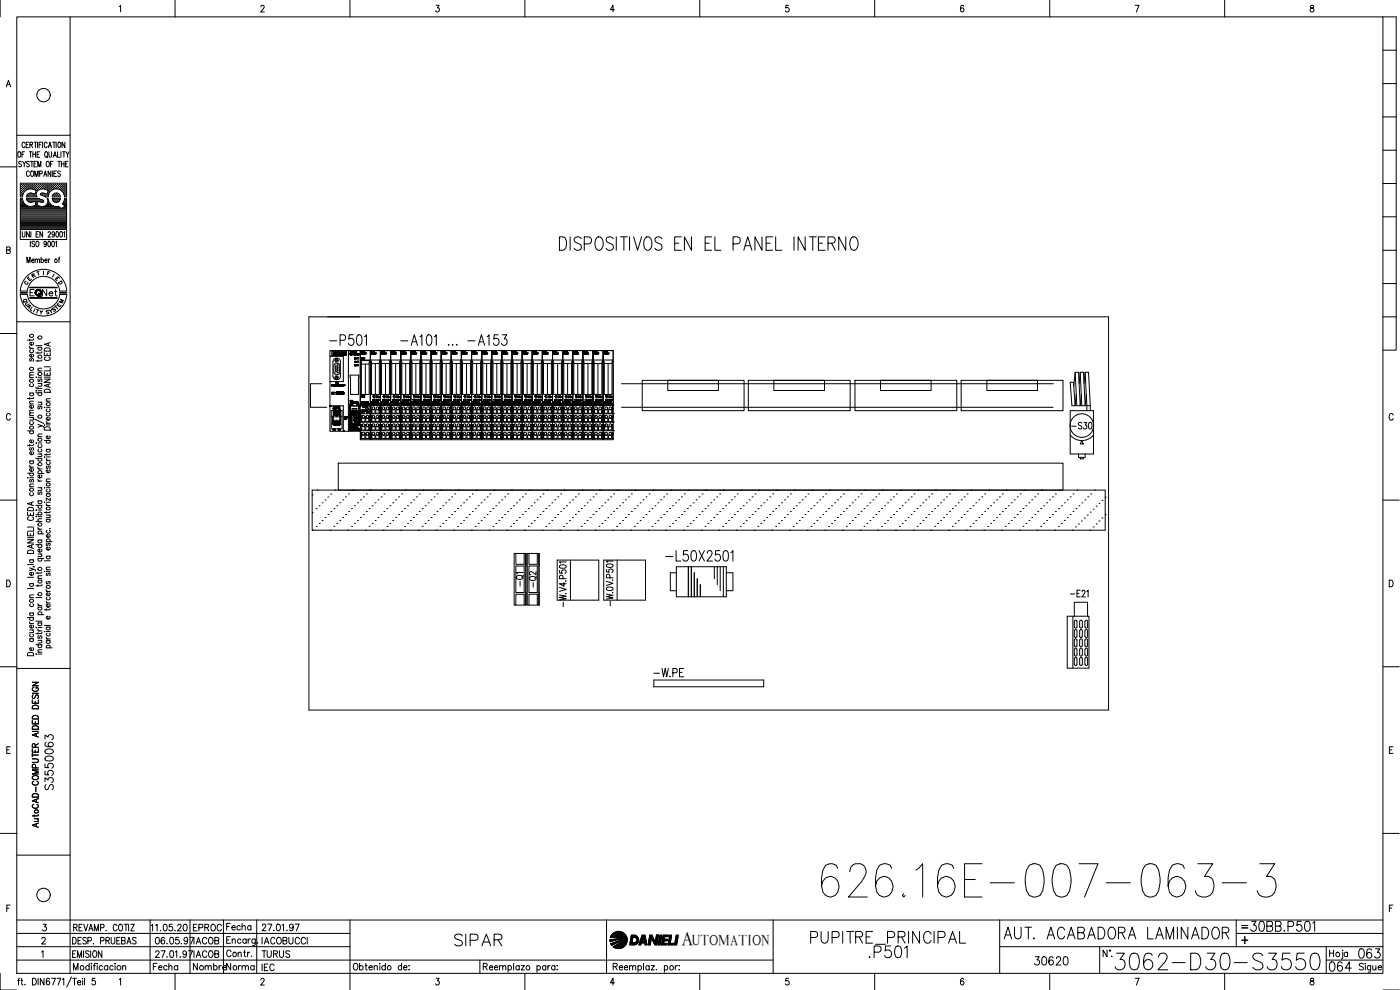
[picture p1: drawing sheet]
<svg xmlns="http://www.w3.org/2000/svg" width="420mm" height="297mm" viewBox="0 0 420 297" stroke-linecap="round" stroke-linejoin="round" font-family="sans-serif">
<defs><g id="words">
<text font-size="15" x="245.2" y="270.2">626.16E-007-063-3</text>
<text font-size="8.8" x="333.4" y="292.1">3062-D30-S3550</text>
<g font-size="7.5">
<text x="166.5" y="76.2">DISPOSITIVOS EN EL PANEL INTERNO</text>
<text x="242" y="284.7">PUPITRE_PRINCIPAL</text>
</g>
<g font-size="7.1">
<text x="135.1" y="285">SIPAR</text>
<text x="300.2" y="282.9">AUT. ACABADORA LAMINADOR</text>
<text x="259.6" y="288.6">.P501</text>
</g>
<g font-size="6.6">
<text x="97.7" y="104.8">-P501</text>
<text x="198.6" y="169.7">-L50X2501</text>
</g>
<g font-size="6.2">
<text x="397.6" y="292.8">064</text>
<text x="406.4" y="288.6">063</text>
</g>
<text font-size="5.9" x="204.5" y="283.5">A</text>
<g font-size="5.7">
<text x="195.1" y="204.3">-W.PE</text>
<text x="16.9" y="238.1" transform="rotate(-90 16.9 238.1)">S3550063</text>
<text x="309.4" y="290.7">30620</text>
</g>
<g font-size="5.3">
<text x="158" y="177.1" transform="rotate(-90 158 177.1)">-Q1</text>
<text x="161.9" y="177.4" transform="rotate(-90 161.9 177.4)">-Q2</text>
<text x="77.3" y="288.6">TURUS</text>
<text x="77.3" y="292.5">IEC</text>
</g>
<g font-size="4.9">
<text x="11.6" y="90">Net</text>
<text x="320.3" y="129.8">-S30</text>
<text x="56.8" y="280.5">EPROC</text>
<text x="66.7" y="280.1">Fecha</text>
<text x="57.1" y="284.3">IACOB</text>
<text x="77.3" y="284.3">IACOBUCCI</text>
<text x="44.8" y="292.1">Fecha</text>
<text x="56.8" y="292.1">Nombre</text>
<text x="66.7" y="292.1">Norma</text>
</g>
<g font-size="4.4">
<text x="8.1" y="84.7">R</text>
<text x="207.7" y="283.5">UTOMATION</text>
</g>
<g font-size="4">
<text x="7.1" y="85.4">E</text>
<text x="16.2" y="86.4">D</text>
<text x="5.6" y="92.1">Q</text>
<text x="6.3" y="92.8">U</text>
<text x="15.2" y="93.8">T</text>
<text x="16.6" y="92.1">M</text>
</g>
<g font-size="3.5">
<text x="6" y="86.4">C</text>
<text x="14.5" y="84.3">I</text>
<text x="371.5" y="279.8">=</text>
</g>
</g></defs>
<!-- layer: XR-FG100|CART -->
<g fill="none" stroke="#000" stroke-width=".3">
<path d="M0 .1v5M5 5.1h410v286.9h-410zM21 5.1v286.9M35.8 2l.4-.4v2M52.5 .1v5M78.3 2.1l.3-.5 .5 .1 .2 .3-1.1 1.6h1.1M105 .1v5M130.9 1.6h.9l-.5 .8a.6 .6 0 0 1 .5 .9 .6 .6 0 0 1-1.1-.1M157.5 .1v5M184.4 2.9h-1.2l.8-1.3v2M210 .1v5M236.7 1.6h-.8l-.1 .8a.62 .62 0 0 1 .9 .1 .62 .62 0 0 1-.1 .9 .62 .62 0 0 1-.9-.2"/>
<path d="M262.5 .1v5M289.2 1.8l-.3-.2a1.1 1.1 0 0 0-.7 1 1.1 1.1 0 0 0 .6 1 .59 .59 0 0 0 .5-.9 .59 .59 0 0 0-1-.1l-.1 .3M315 .1v5M340.7 1.6h1.1l-.8 2M367.5 .1v5M393.4 1.7v.5a.75 .75 0 0 1 .8 .5 .75 .75 0 0 1-.2 .9 .65 .65 0 0 1-.9-.7 .65 .65 0 0 1 .9-.5l.3-.3-.1-.4zM415 5.1h4v100h-4M415 15.1h4M1.9 26.1l.6-2 .7 2M2.1 25.4h.8M415 35.1h4M415 25.1h4"/>
<path d="M0 50.1h5M5 40.6h16M5.4 45.7l.3-.2a.86 .86 0 0 1 .6 .9 .86 .86 0 0 1-.6 .8l-.4-.6zM6.2 56.9h.1M6.2 56.2h.1M6.2 55.6h.1M6.2 57.5h.1M6.2 58.2h.1M6.2 58.8h.1M6.2 59.8h.4M6.4 57.2h.2M6.4 56.6h.2"/>
<path d="M6.4 56h.2M6.4 55.3h.2M6.4 57.9h.2M6.4 58.5h.2M6.4 48.6a.42 .42 0 0 0-.6-.2 .42 .42 0 0 0-.1 .7l.5 .2a.43 .43 0 0 1 .1 .7 .43 .43 0 0 1-.7-.2M6.5 55.2v.2M6.5 55.9v.1M6.5 56.5v.2M6.5 57.1v.2M6.5 57.8v.1M6.5 58.4v.2M6.6 46.3h.5"/>
<path d="M6.7 59.6h-.6v9.3h13.9v-9.3h-.6l-.7 1.6 .8 .7M6.7 56.9h.2M6.7 56.2h.2M6.7 55.6h.2M6.7 57.5h.2M6.7 58.2h.1M6.7 59.6a2.48 2.48 0 0 0 3.2 2.2M6.8 48.4l.5 .8 .4-.8M6.8 55.5v.2M6.8 56.2v.1M6.8 56.8v.2M6.8 57.4v.2"/>
<path d="M6.8 58.1v.1M7 57.2h.2M7 56.6h.2M7 56h.2M7 55.3h.2M7.1 55.2v.2M7.1 55.9v.1M7.1 56.5v.2M7.1 57.1v.2M7.3 49.2v.9M7.3 56.9h.2M7.3 56.2h.2"/>
<path d="M7.3 55.6h.2M7.4 45.5h-.8v1.7M7.4 55.5v.2M7.4 56.2v.1M7.4 56.8v.2M7.5 43l-.3-.3a.86 .86 0 0 0-.6 .8 .86 .86 0 0 0 .6 .8l.3-.4M7.7 56.6h.1M7.7 56h.1M7.7 55.3h.1M7.7 55.2v.2M7.7 55.9v.1M7.7 56.5v.2"/>
<path d="M7.8 43.4h.5M8 56.2h.1M8 55.6h.1M8 56.8v.1M8 55.5v.2M8 56.2v.1M8.1 59.8h3.6M8.1 58.8h.1M8.3 56.6h.2M8.3 56h.2M8.3 55.3h.2M8.3 58.5h.2"/>
<path d="M8.4 55.2v.2M8.4 55.9v.1M8.4 56.5v.2M8.4 58.4v.2M8.6 56.2h.2M8.6 55.6h.2M8.6 58.8h.2M8.6 42.7h-.8v1.6h.8M8.6 58.2h.2M8.7 55.5v.2M8.7 56.2v.1M8.7 58.2h.1"/>
<path d="M8.7 58.7v.2M8.8 51.7l-.3-.4a.88 .88 0 0 0-.6 .8 .88 .88 0 0 0 .6 .8l.3-.4M8.8 48.6l-.3-.2-.5 .2 .1 .5 .6 .2 .1 .5-.3 .3-.5-.3M8.8 45.5h.8M8.9 56.6h.2M8.9 56h.2M8.9 55.3h.2M8.9 58.5h.2M9 43.4l.7-.1v-.5l-.7-.1v1.6M9 55.2v.2M9 55.9v.1M9 56.5v.1"/>
<path d="M9 58.4v.2M9.1 48.4h.9M9.2 45.5v1.7M9.2 56.2h.2M9.2 55.6h.2M9.2 58.2h.2M9.2 58.8h.2M9.3 55.5v.2M9.3 56.2v.1M9.3 58.1v.1M9.3 58.7v.2M9.4 51.4l.1-.1a.86 .86 0 0 1 .6 .8 .86 .86 0 0 1-.6 .8 1.2 1.2 0 0 1-.1-1.5z"/>
<path d="M9.4 43.4l.4 .9M9.6 56.6h.1M9.6 56h.1M9.6 55.3h.1M9.6 58.5h.1M9.6 48.4v1.7M9.7 55.2v.2M9.7 55.9v.1M9.7 56.5v.1M9.7 58.4v.2M9.9 56.2h.1M9.9 55.6h.1"/>
<path d="M9.9 58.8h.1M9.9 46.3h.8M9.9 45.5v1.7M9.9 56.8l1 .3-.4 1.2-1-.3M9.9 56.8a2.48 2.48 0 0 0-3.2 2.3M9.9 58.2h.1M9.9 55.5v.2M9.9 56.2v.1M9.9 58.7v.2M10.2 56.6h.2M10.2 56h.2M10.2 55.3h.2"/>
<path d="M10.2 58.5h.2M10.2 49.2h.5M10.2 42.7h.8M10.3 55.2v.2M10.3 55.9v.1M10.3 56.5v.2M10.3 58.4v.2M10.5 52.9v-1.6l.5 1.6 .4-1.6v1.6M10.5 56.2h.2M10.5 55.6h.2M10.5 58.8h.2M10.5 56.9h.2"/>
<path d="M10.6 55.5v.2M10.6 56.2v.1M10.6 56.8v.1M10.6 58.7v.2M10.6 58.2h.1M10.6 42.7v1.6M10.7 45.5v1.7M10.8 56.6h.2M10.8 56h.2M10.8 55.3h.2M10.9 55.2v.2M10.9 55.9v.1"/>
<path d="M10.9 56.5v.2M11 48.4h-.8v1.7h.8M11 57.2h.1M11.1 56.9h.2M11.1 56.2h.2M11.1 55.6h.2M11.1 46.3h.5M11.2 55.5v.2M11.2 56.2v.1M11.2 56.8v.2M11.3 42.7v1.6M11.3 50.1v-1.7l.5 1.7 .5-1.7v1.7"/>
<path d="M11.5 56.6h.1M11.5 56h.1M11.5 55.3h.1M11.6 55.2v.2M11.6 55.9v.1M11.6 56.5v.2M11.6 57a1.46 1.46 0 0 0-.5 2l-3.2 .1 .7-1 1-.1M11.6 57a2.21 2.21 0 0 1 1.9-.2l1 .3-.4 1.2-.9-.3M11.7 43.4h.5M11.8 56.2h.1M11.8 55.6h.1M11.9 55.5v.2"/>
<path d="M11.9 56.2v.1M11.9 59.6h-3.9l.6 .9 1 .2M11.9 59.7l1.2 .6-.2 .4h-.5M11.9 52.1h.7l.1-.7-.8-.1v1.6M11.9 45.5h-.8v1.7h.8M12.1 56.6h.2M12.1 56h.2M12.1 55.3h.2M12.2 55.2v.2M12.2 55.9v.1M12.2 56.5v.2M12.3 58.5l1 .3"/>
<path d="M12.4 58l-.3 .2 .2 .3M12.4 56.2h.2M12.4 55.6h.2M12.4 58.2h.2M12.5 42.7h-.8v1.6M12.5 55.5v.2M12.5 56.2v.1M12.5 58.1v.1M12.7 56.6h.2M12.7 56h.2M12.7 55.3h.2M12.7 58.5h.2"/>
<path d="M12.8 42.7v1.6M12.8 55.2v.2M12.8 55.9v.1M12.8 56.5v.1M12.8 58.4v.2M13 56.2h.2M13 55.6h.2M13 58.2h.2M13.1 52.9l.5-1.6 .5 1.6M13.1 55.5v.2M13.1 56.2v.1M13.1 58.1v.1"/>
<path d="M13.2 58h-.9M13.3 58.9l1.1 .2M13.3 52.4h.6M13.4 56.6h.1M13.4 56h.1M13.4 55.3h.1M13.4 58.5h.1M13.5 55.2v.2M13.5 55.9v.1M13.5 56.5v.2M13.5 58.4v.2M13.5 45.7l.3-.2a.86 .86 0 0 1 .6 .9 .86 .86 0 0 1-.6 .8l-.4-.6z"/>
<path d="M13.7 56.2h.1M13.7 55.6h.1M13.7 58.8h.1M13.8 55.5v.2M13.8 56.2v.1M13.8 58.7v.2M13.9 46.8l.4 .5M14 56.6h.2M14 56h.2M14 55.3h.2M14 58.5h.2M14.1 48.5l.1-.1a.86 .86 0 0 1 .6 .8 .86 .86 0 0 1-.6 .9 1.09 1.09 0 0 1-.1-1.6z"/>
<path d="M14.1 55.2v.2M14.1 55.9v.1M14.1 56.5v.2M14.1 58.4v.2M14.1 43l-.3-.3a.88 .88 0 0 0-.5 .8 .88 .88 0 0 0 .5 .8l.3-.4M14.1 59.6h.3M14.2 59.6a1.66 1.66 0 0 1-.4 1.9 1.66 1.66 0 0 1-1.9 .3M14.3 56.9h.2M14.3 56.2h.2M14.3 55.6h.2M14.3 58.2h.2M14.3 58.8h.1"/>
<path d="M14.4 55.5v.2M14.4 56.2v.1M14.4 56.8v.2M14.4 58.1v.1M14.4 59.6l.2 .7M14.5 57.5h.1M14.5 44.3l.5-1.6 .5 1.6M14.6 58.3l-.2 .8M14.6 57.2h.2M14.6 56.6h.2M14.6 56h.2M14.6 55.3h.2"/>
<path d="M14.7 45.5v1.4l.3 .3 .5-.3v-1.4M14.7 43.8h.6M14.7 57.8l-.1 .1M14.7 55.2v.2M14.7 55.9v.1M14.7 56.5v.2M14.7 57.1v.2M14.9 56.9h.2M14.9 56.2h.2M14.9 55.6h.2M15 55.5v.2M15 56.2v.1"/>
<path d="M15 56.8v.2M15.1 57.5l-.5 .8M15.1 57.5a2.47 2.47 0 0 1 2.7-.7 2.47 2.47 0 0 1 1.6 2.3h.6v-4.1h-13.9v4.1h.6M15.2 49.2h.4M15.2 51.3v1.6l-.8-1.6v1.6M15.3 56.6h.2M15.3 56h.2M15.3 55.3h.2M15.4 55.2v.2M15.4 55.9v.1M15.4 56.5v.2M15.6 56.9h.1"/>
<path d="M15.6 56.2h.1M15.6 55.6h.1M15.6 59.1h2.5M15.6 59.6h2.5M15.7 55.5v.2M15.7 56.2v.1M15.7 56.8v.1M15.7 59.6a1.23 1.23 0 0 0 1.2 1.1 1.23 1.23 0 0 0 1.2-1.1M15.7 59.1a1.23 1.23 0 0 1 1.2-1.2 1.23 1.23 0 0 1 1.2 1.2M15.7 51.3v1.6M15.8 59.8h2.2M15.8 42.7h.8"/>
<path d="M15.9 48.4h-.7v1.7M15.9 56.6h.2M15.9 56h.2M15.9 55.3h.2M16 47.2l.5-1.7 .4 1.7M16 55.2v.2M16 55.9v.1M16 56.5v.2M16.1 58.5l-.1 .1M16.2 52.1h.5M16.2 46.6h.6M16.2 56.2h.2"/>
<path d="M16.2 55.6h.2M16.2 58.8h.2M16.2 42.7v1.6M16.3 55.5v.2M16.3 56.2v.1M16.3 58.2h.1M16.3 58.7v.2M16.6 56.6h.1M16.6 56h.1M16.6 55.3h.1M16.6 58.5h.1M16.6 55.2v.2"/>
<path d="M16.6 55.9v.1M16.6 56.5v.1M16.6 58.4v.2M16.8 56.2h.2M16.8 55.6h.2M16.8 58.2h.2M16.8 58.8h.2M16.8 42.7v1.6M16.9 55.5v.2M16.9 56.2v.1M16.9 58.1v.1M16.9 58.7v.2"/>
<path d="M17 51.3h-.8v1.6h.8M17.2 56.6h.2M17.2 56h.2M17.2 55.3h.2M17.2 58.5h.2M17.3 45.5v1.7h.7M17.3 55.2v.2M17.3 55.9v.1M17.3 56.5v.1M17.3 58.4v.2M17.4 48.4h.8M17.4 42.9l.3-.2a.86 .86 0 0 1 .6 .8 .86 .86 0 0 1-.6 .8l-.3-.6z"/>
<path d="M17.5 56.2h.2M17.5 55.6h.2M17.5 58.8h.2M17.6 55.5v.2M17.6 56.2v.1M17.6 58.7v.2M17.7 48.4v1.7M17.8 56.6h.2M17.8 56h.2M17.8 55.3h.2M17.9 55.2v.2M17.9 55.9v.1"/>
<path d="M17.9 56.5v.2M18.1 51.5a.41 .41 0 0 0-.6-.2 .41 .41 0 0 0-.1 .6l.5 .2a.43 .43 0 0 1 .1 .7 .43 .43 0 0 1-.7-.1M18.1 56.9h.2M18.1 56.2h.2M18.1 55.6h.2M18.2 55.5v.2M18.2 56.2v.1M18.2 56.8v.2M18.3 45.5v1.7M18.4 49.2h.8M18.4 48.4v1.7M18.5 56.6h.1"/>
<path d="M18.5 56h.1M18.5 55.3h.1M18.5 57.1l.1 .1M18.5 55.2v.2M18.5 55.9v.1M18.5 56.5v.2M18.8 56.9h.1M18.8 56.2h.1M18.8 55.6h.1M18.8 45.5h.8M18.8 57.4l.1 .1M18.8 55.5v.2"/>
<path d="M18.8 56.2v.1M18.8 56.8v.2M19.1 57.2h.2M19.1 56.6h.2M19.1 56h.2M19.1 55.3h.2M19.1 57.9h.2M19.2 45.5v1.7M19.2 55.2v.2M19.2 55.9v.1M19.2 56.5v.2M19.2 57.1v.2"/>
<path d="M19.2 57.8v.1M19.2 48.4v1.7M19.4 56.9h.2M19.4 56.2h.2M19.4 55.6h.2M19.4 57.5h.2M19.4 58.2h.2M19.4 58.8h.2M19.5 42.7v1.6l-.9-1.6v1.6M19.5 55.5v.2M19.5 56.2v.1M19.5 56.8v.2"/>
<path d="M19.5 57.4v.2M19.5 58.1v.1M19.5 58.7v.2M19.5 59.8h.4M19.7 49.2h.5M19.7 57.2h.2M19.7 56.6h.2M19.7 56h.2M19.7 55.3h.2M19.7 57.9h.2M19.7 58.5h.2M19.8 45.5l.5 .8 .4-.8"/>
<path d="M19.8 55.2v.2M19.8 55.9v.1M19.8 56.5v.2M19.8 57.1v.2M19.8 57.8v.1M19.8 58.4v.2M20.3 46.3v.9M20.4 48.4h-.7v1.7h.7M415 55.1h4M415 45.1h4M2 75l.9-.1 .1-.7-1-.1v2l1-.2 .1-.5-.4-.4M6.1 68.9v3h13.9v-3"/>
<path d="M6.2 64.5h13.7M6.2 64.2h13.7M6.2 63.9h13.7M6.2 63.6h13.7M6.2 63.2h13.7M6.2 62.9h13.7M6.2 62.6h12M6.2 62.3h11.7M6.2 62h2.3M6.2 61.7h1.6M6.2 61.3h1.2M6.2 61h.9"/>
<path d="M6.2 60.7h.7M6.2 60.4h.6M6.2 60.1h.5M6.2 64.8h13.7M6.2 65.1h13.7M6.2 65.5h13.7M6.2 65.8h13.7M6.2 66.1h13.7M6.2 66.4h13.7M6.2 66.7h13.7M6.2 67h13.7M6.2 67.4h13.7"/>
<path d="M6.2 67.7h13.7M6.2 68h13.7M6.2 68.3h13.7M6.2 68.7h13.7M6.7 69.5v1.4l.3 .2 .5-.2v-1.4M8.1 78.8v-1.6l.5 1.6 .4-1.6v1.6M8.2 60.1h4.5M8.5 60.4h1.7M8.8 69.5v1.6l-.8-1.6v1.6M9.1 72.4v1.6M9.3 69.5v1.6M9.5 78.2h.7l-.1-.4a.46 .46 0 0 0-.6 .5 .46 .46 0 0 0 .7 .3"/>
<path d="M9.5 60.7l1-.3 .3 1.1-.9 .4M9.9 62h2.1M10.4 72.6a.41 .41 0 0 0-.7-.2 .41 .41 0 0 0 .1 .7l.4 .1a.43 .43 0 0 1 .1 .7 .43 .43 0 0 1-.7-.1M10.5 78l.3-.3 .3 .1 .1 1M10.5 77.7v1.1M10.6 60.4h.7M10.7 60.7h.5M10.8 61h.3M10.8 61.7h.3M10.8 70.3h.5M10.8 61.3h.2M11 72.5l.1-.1a.86 .86 0 0 1 .6 .8 .86 .86 0 0 1-.6 .8 1.2 1.2 0 0 1-.1-1.5z"/>
<path d="M11.2 78l.3-.3 .3 .1 .1 1M11.6 69.5h-.8v1.6h.8M11.7 60.4h1.3M12.3 78a.47 .47 0 0 1 .7-.1 .47 .47 0 0 1 0 .7l-.3 .2-.4-.2M12.3 60.7l-.9-.3-.3 1.1 .8 .3M12.3 77.2v1.6M12.8 69.5v1.6l-.8-1.6v1.6M13.3 62h2.9M13.5 78.2h.6v-.3a.47 .47 0 0 0-.7 0 .47 .47 0 0 0 .1 .7l.3 .2 .3-.2M13.9 61.7h1.6M13.9 72.9l-.1 .4a.45 .45 0 0 1-.6-.4 .45 .45 0 0 1 .6-.4 .83 .83 0 0 1 .2 .9 .83 .83 0 0 1-.7 .5l-.1-.1M14.1 61.3h1"/>
<path d="M14.3 61h.5M14.4 69.9l.3-.4 .5 .3-.8 1.3h.8M14.4 60.7h.2M14.4 60.4h.1M14.5 72.5l.2-.1a.96 .96 0 0 1 0 1.6l-.3-.7zM14.5 77.7v1.1M14.6 60.3l.5 .9M15 77.7l-.5 .5M15.1 61.2a2.43 2.43 0 0 0 2.4 .7l.8 .7 1.1-.6M15.7 72.5l.2-.1a.96 .96 0 0 1 0 1.6l-.4-.7zM15.9 60.1h2M16.2 60.4h1.4"/>
<path d="M16.3 70a.4 .4 0 0 1-.4 .5 .4 .4 0 0 1-.3-.5l.3-.5a.95 .95 0 0 1 0 1.6l-.3-.2M16.7 72.7l.3-.3v1.6M16.9 69.6l.2-.1a.96 .96 0 0 1 0 1.6l-.3-.7zM17.5 77.7h.4M18 77.2h-.3v1.6M18.1 69.6l.2-.1a.96 .96 0 0 1 0 1.6l-.4-.7zM18.5 62.6h1.4M18.9 61h1M19 62.3h.9M19 61.3h.9M19.1 69.8l.3-.3v1.6M19.1 60.7h.8"/>
<path d="M19.3 61.7h.6M19.3 60.4h.6M19.4 60.1h.5M19.6 62h.3M415 75.1h4M415 65.1h4M5 96.5h16M6.1 88.3a7 7 0 0 0 7 6.5 7 7 0 0 0 6.9-6.5M6.1 87.3a7 7 0 0 1 7-6.5 7 7 0 0 1 6.9 6.5M8.2 88.3a4.9 4.9 0 0 0 4.9 4.4 4.9 4.9 0 0 0 4.8-4.4M8.2 87.3a4.9 4.9 0 0 1 4.9-4.4 4.9 4.9 0 0 1 4.8 4.4M9 89.3h8.1"/>
<path d="M9 89.5h8.1M9 86.3h8.1M9 86.2h8.1M9.1 89.4h7.9M9.1 86.3h7.9M10.2 86.9h-1.2v1.9M11 92.9l.7 .2M11.3 93l-.3 1M12 93.2l.4 .5 .4-.5M12.4 93.7l-.1 .6M415 95.1h4M415 85.1h4"/>
<path d="M0 100.1h5M8.9 103.9l.1 .4 .4 .2M8.9 101.8v.5M8.9 119.3v.5M8.9 117.9h1.2M8.9 113.3h1.2M8.9 104.5h1.2M9.1 117.9a.49 .49 0 0 0 0 .7 .49 .49 0 0 0 .7 0 .49 .49 0 0 0 0-.7M9.1 115.1a.51 .51 0 0 0 0 .8 .51 .51 0 0 0 .8 0 .51 .51 0 0 0-.1-.8M9.1 107.6l-.2 .3 .2 .5 .5-.8h.4l.1 .5-.3 .3M9.1 104.9a.51 .51 0 0 0 0 .8 .51 .51 0 0 0 .8 0 .51 .51 0 0 0-.1-.8M9.8 106.2a.5 .5 0 0 1 .1 .8 .5 .5 0 0 1-.7 0 .5 .5 0 0 1 0-.8h.2v.9"/>
<path d="M9.8 102.7a.5 .5 0 0 1 .1 .7 .5 .5 0 0 1-.7 0 .5 .5 0 0 1 0-.7h.2v.9M10.1 119.2l-.1 .3-1.7 .1M10.1 112.5l-1.1 .1-.1 .4 .3 .3M10.1 111.7l-1.1 .1-.1 .4 .3 .3M10.1 101.7l-.4 .4h-1.4M10.8 117.2h.2zM10.8 116.1l.3 .4h1.5M10.8 113.2h.2zM10.8 117.8h1.8M10.8 103.7h1.8M11.4 105.6v.5M11.4 108v.5"/>
<path d="M11.4 116.2v.5M11.4 117.2h1.2M11.4 115h1.2M11.4 113.2h1.2M11.4 111.3h1.2M11.4 104.2h1.2M11.6 117.8a.51 .51 0 0 0 0 .8 .51 .51 0 0 0 .7 0 .51 .51 0 0 0 0-.8M11.6 113.7l-.2 .3 .1 .4h.3l.3-.6 .2-.1 .3 .3-.3 .5M11.6 104.2a.51 .51 0 0 0 0 .7 .51 .51 0 0 0 .7 0 .51 .51 0 0 0 0-.7M12.2 115l.4 .4-.1 .4-1.1 .1M12.6 110.5l-1.1 .1-.1 .3 .3 .4M12.6 107.9l-.1 .3-1.7 .1"/>
<path d="M12.6 105.5l-.4 .4h-1.4M13.3 113.7h1.8l-1.8 1h1.8M13.3 111.7v.9h1.8v-.9M13.3 105.8v.9h1.8v-.9M13.3 113.1h1.8M13.3 110.1h1.8M13.4 117a.96 .96 0 0 1 1.1-.2 .96 .96 0 0 1 .6 .9h-1.8zM13.4 104.6a.98 .98 0 0 1 1.1-.2 .98 .98 0 0 1 .6 1h-1.8zM13.7 107.1a.53 .53 0 0 0-.4 .7 .53 .53 0 0 0 .7 .3h.4a.53 .53 0 0 0 .7-.3 .53 .53 0 0 0-.5-.7M14.1 106.1v.6M14.1 112v.6M14.5 103v.7"/>
<path d="M14.5 115.3v.7M15.1 119.6l-1.1 .1-.1 .3 .3 .4M15.1 115.1l-1.8 .6 1.8 .5M15.1 110.4v.9h-1.8M15.1 102.8l-1.8 .5 1.8 .6M3.1 124.5a.61 .61 0 0 0-.7-.4 .61 .61 0 0 0-.5 .7v.5a.61 .61 0 0 0 .5 .7 .61 .61 0 0 0 .7-.4M8.3 129.3h1.8M8.9 139.6l.1 .3 .4 .3M8.9 138.3h1.2M8.9 133.3v.6M8.9 125.3h1.2M8.9 124.7h1.2"/>
<path d="M8.9 121.2h1.2M9.1 138.3a.51 .51 0 0 0 0 .7 .51 .51 0 0 0 .8 0 .51 .51 0 0 0-.1-.7M9.1 134.3l-.2 .3 .1 .4h.3l.3-.6 .2-.1 .3 .3-.3 .5M9.1 129.3a.51 .51 0 0 0 0 .7 .51 .51 0 0 0 .8 0 .51 .51 0 0 0-.1-.7M9.1 126.5a.49 .49 0 0 0 0 .7 .49 .49 0 0 0 .7 0 .49 .49 0 0 0 0-.7M9.7 125.3l.4 .3-.1 .4-1.1 .1M9.8 135.5a.5 .5 0 0 1 .1 .8 .5 .5 0 0 1-.7 0 .5 .5 0 0 1 0-.8h.2v.9M9.8 132a.51 .51 0 0 1 0 .7 .51 .51 0 0 1-.7 0 .51 .51 0 0 1 0-.7h.3v.8M9.8 121.6a.5 .5 0 0 1 .1 .7 .5 .5 0 0 1-.7 0 .5 .5 0 0 1 0-.7h.2v.9M10.1 133.3l-.1 .3h-1.7M10.1 123.9h-1.1l-.1 .4 .3 .4M10.1 123.1l-1.1 .1-.1 .3 .3 .4"/>
<path d="M10.1 120.4l-1.1 .1-.1 .3 .3 .4M10.4 125.8l2.8 1.3M10.8 132.9h.2zM10.8 137.5h1.8M11.4 127.3l1.2 .4-1.2 .5M11.4 136.2h1.2M11.4 132.9h1.2M11.4 131h1.2M11.4 120.7h1.2M11.6 137.5l-.1 .2a.52 .52 0 0 0 .5 .7 .52 .52 0 0 0 .3-.9M11.6 134.7a.51 .51 0 0 0 0 .8 .51 .51 0 0 0 .7 0 .51 .51 0 0 0 0-.8M11.6 133.4a.51 .51 0 0 0 0 .8 .51 .51 0 0 0 .7 0 .51 .51 0 0 0 0-.8"/>
<path d="M11.6 121.9l-.2 .3 .1 .4h.3l.3-.6 .2-.1 .3 .3-.3 .5M12.2 136.2l.4 .4-.1 .3-1.1 .1M12.2 120.7l.4 .4-.1 .3-1.1 .1M12.6 130.2l-1.1 .1-.1 .4 .3 .3M12.6 127.7l.5 .3 .1 .3M13.3 137.1h.2zM13.3 127.5h.2zM13.3 122.2h.2zM13.3 132.2h1.8M13.4 128.3a.96 .96 0 0 1 1.1-.2 .96 .96 0 0 1 .6 1h-1.8zM13.9 137.5l.1 .4 .4 .2M13.9 126.4l.1 .4 .4 .2"/>
<path d="M13.9 136.1v.5M13.9 138.1h1.2M13.9 137.1h1.2M13.9 134.8h1.2M13.9 127.5h1.2M13.9 127h1.2M13.9 122.2h1.2M13.9 120.4h1.2M14.1 139.8l-.2 .3 .2 .5 .5-.7h.4l.1 .4-.3 .3M14.1 138.5l-.1 .2a.52 .52 0 0 0 .5 .7 .52 .52 0 0 0 .3-.9M14.1 134.8l-.1 .1a.52 .52 0 0 0 .5 .8 .52 .52 0 0 0 .3-.9M14.1 132.2l-.1 .1a.53 .53 0 0 0 .5 .7 .53 .53 0 0 0 .5-.7l-.2-.1"/>
<path d="M14.1 124l-.1 .1a.52 .52 0 0 0 .5 .7 .52 .52 0 0 0 .3-.8M14.1 122.7l-.1 .1a.52 .52 0 0 0 .5 .8 .52 .52 0 0 0 .3-.9M14.8 130.8l.2 .1a.52 .52 0 0 1-.5 .8 .52 .52 0 0 1-.4-.8l.3-.1v.8M14.8 125.3l.2 .1a.52 .52 0 0 1-.5 .7 .52 .52 0 0 1-.4-.8h.3v.8M15.1 136.1l-.4 .3h-1.4M418.1 124.5a.63 .63 0 0 0-.7-.4 .63 .63 0 0 0-.5 .7v.5a.63 .63 0 0 0 .5 .7 .63 .63 0 0 0 .7-.4M0 150.1h5M8.3 159.8v1h1.8v-1M8.3 153.7v.9h1.8v-.9M8.3 143.3h.2zM8.3 158.1h1.8M8.3 142h1.8"/>
<path d="M8.3 152.5a.99 .99 0 0 1 1.2-.3 .99 .99 0 0 1 .6 1h-1.8zM8.7 155.1a.57 .57 0 0 0-.4 .6 .57 .57 0 0 0 .7 .5h.4a.56 .56 0 0 0 .7-.5 .56 .56 0 0 0-.4-.6M8.9 146h1.2M8.9 143.3h1.2M8.9 140.2h1.2M9.1 147.9a.51 .51 0 0 0 0 .7 .51 .51 0 0 0 .8 0 .51 .51 0 0 0-.1-.7M9.1 143.8l-.2 .3 .1 .5h.3l.3-.7 .2-.1 .3 .3-.3 .5M9.1 142l-.1 .1a.52 .52 0 0 0 .5 .7 .52 .52 0 0 0 .3-.8M9.1 154v.6M9.5 150.8v.7M9.8 140.6a.5 .5 0 0 1 .1 .7 .5 .5 0 0 1-.7 0 .5 .5 0 0 1-.1-.6l.3-.1v.8M10.1 158.5v.9h-1.8"/>
<path d="M10.1 150.6l-1.8 .5 1.8 .6M10.1 145.2l-1.1 .1-.1 .4 .3 .3M10.8 155h.2zM10.8 153h.2zM10.8 151.6h1.8M10.8 156.4h1.8M10.8 154.5h1.8M11.4 158.2l.1 .4 .4 .2M11.4 143.8l.1 .3 .4 .2M11.4 140.1l.1 .4 .4 .2M11.4 146.3h1.2M11.4 158.8h1.2"/>
<path d="M11.4 155h1.2M11.4 153h1.2M11.4 150.3h1.2M11.4 144.3h1.2M11.4 142.1h1.8M11.4 140.7h1.2M11.6 154.5l-.1-.2a.52 .52 0 0 1 .5-.7 .52 .52 0 0 1 .3 .9M11.6 151.6a.51 .51 0 0 0 0 .8 .51 .51 0 0 0 .7 0 .51 .51 0 0 0 0-.8M11.6 150.3a.49 .49 0 0 0 0 .7 .49 .49 0 0 0 .7 0 .49 .49 0 0 0 0-.7M11.6 147.6l-.2 .3 .2 .5 .5-.8h.4l.1 .5-.3 .3M11.6 142.1a.51 .51 0 0 1 0-.7 .51 .51 0 0 1 .7 0 .51 .51 0 0 1 0 .7M12.2 146.3l.4 .4-.1 .4h-1.1"/>
<path d="M12.3 142.5a.5 .5 0 0 1 .1 .8 .5 .5 0 0 1-.7 0 .5 .5 0 0 1 0-.8h.2v.9M12.6 155.6l-1.1 .1-.1 .4 .3 .3M13.3 150.7h.2zM13.4 146.2v.2zM13.9 151.1l.1 .4 .4 .2M13.9 153.5v.5M13.9 155.8h1.2M13.9 154.5h1.2M13.9 151.7h1.2M13.9 150.7h1.2M13.9 148.2h1.2M13.9 146.3h1.2"/>
<path d="M13.9 144.5h1.2M14.1 159.1l-.1 .1a.52 .52 0 0 0 .5 .8 .52 .52 0 0 0 .3-.9M14.1 155.8l-.1 .1a.52 .52 0 0 0 .5 .8 .52 .52 0 0 0 .3-.9M14.1 148.2l-.1 .1a.52 .52 0 0 0 .5 .7 .52 .52 0 0 0 .3-.8M14.1 146.8a.55 .55 0 0 0 .3 1 .55 .55 0 0 0 .7-.7l-.3-.3M14.7 154.5l.4 .4-.1 .4h-1.1M14.8 141l.2 .1a.53 .53 0 0 1-.5 .8 .53 .53 0 0 1-.4-.9h.3v.8M15 158.6h-.1M15.1 153.4l-.4 .4h-1.4M15.1 149.4v.8l-1.2-.8v.8M15.1 143.7l-1.1 .1-.1 .3 .3 .4M415 150.1h4.9"/>
<path d="M2 174.1a1 1 0 0 1 1.1 1 1 1 0 0 1-1.1 1zM8.3 161.9h1.8l-1.8 1h1.8M8.3 176.6h1.8M8.3 173.2h1.8M8.3 169.4h1.8M8.3 161.3h1.8M8.3 165.3a.99 .99 0 0 1 1.2-.2 .99 .99 0 0 1 .6 1h-1.8zM8.9 170.4l1.2 .4-1.2 .4M8.9 179.3h1.2M8.9 175.1h1.2M8.9 168h1.2M9.1 175.1l-.1 .1a.52 .52 0 0 0 .5 .8 .52 .52 0 0 0 .3-.9"/>
<path d="M9.1 168a.51 .51 0 0 0 0 .7 .51 .51 0 0 0 .8 0 .51 .51 0 0 0-.1-.7M9.1 160.2v.6M9.5 163.6v.7M9.8 171.7a.5 .5 0 0 1 .1 .8 .5 .5 0 0 1-.7 0 .5 .5 0 0 1 0-.8h.2v.9M10 170l.4 .1M10.1 178.5l-1.1 .1-.1 .4 .3 .3M10.1 170.8l.5 .2 .1 .3M10.1 163.4l-1.8 .5 1.8 .6M10.8 179.3h1.8M10.8 163.4h1.8M11.4 171.7v.5M11.4 175.5v.5"/>
<path d="M11.4 174.1h1.2M11.4 173.6h1.2M11.4 167.5h1.8M11.4 166.2h1.2M11.4 162h1.2M11.4 160.2h1.8M11.6 174.1a.51 .51 0 0 0 0 .7 .51 .51 0 0 0 .7 0 .51 .51 0 0 0 0-.7M11.6 167.5l-.1 .2a.52 .52 0 0 0 .5 .7 .52 .52 0 0 0 .3-.9M11.6 163.4a.51 .51 0 0 0 0 .8 .51 .51 0 0 0 .7 0 .51 .51 0 0 0 0-.8M11.6 162a.51 .51 0 0 0 0 .8 .51 .51 0 0 0 .7 0 .51 .51 0 0 0 0-.8M11.6 160.2a.51 .51 0 0 1 0-.8 .51 .51 0 0 1 .7 0 .51 .51 0 0 1 0 .8M12.2 166.2l.4 .4-.1 .3-1.1 .1"/>
<path d="M12.3 164.7a.5 .5 0 0 1 .1 .8 .5 .5 0 0 1-.7 0 .5 .5 0 0 1 0-.8h.2v.9M12.6 175.4l-.4 .4h-1.4M12.6 172.7l-1.1 .1-.1 .4 .3 .4M12.6 171.6l-.1 .3h-1.7M13.3 168.3h1.8M13.4 171.5h.1M13.9 176.9l.1 .3 .4 .2M13.9 177.4h1.2M13.9 171.4h1.2M13.9 170.9h1.2M13.9 166.9h1.2M13.9 162.5h1.8"/>
<path d="M14.1 179.1l-.1 .2a.51 .51 0 0 0 .5 .7 .51 .51 0 0 0 .3-.9M14.1 174.4l-.2 .3 .1 .5h.3l.3-.7 .2-.1 .3 .3-.3 .5M14.1 171.9l-.2 .3 .1 .4h.3l.3-.6 .2-.1 .3 .3-.3 .5M14.1 166.9l-.1 .1a.52 .52 0 0 0 .5 .7 .52 .52 0 0 0 .3-.8M14.1 163l-.2 .3 .2 .5 .5-.7h.4l.1 .4-.3 .3M14.1 162.5l-.1-.1a.52 .52 0 0 1 .5-.7 .52 .52 0 0 1 .3 .8M14.8 177.9a.5 .5 0 0 1 0 .7 .5 .5 0 0 1-.6 0 .5 .5 0 0 1-.1-.6l.3-.1v.8M14.8 164.2l.2 .1a.53 .53 0 0 1-.5 .8 .53 .53 0 0 1-.4-.9h.3v.8M14.8 160.4l.2 .1a.52 .52 0 0 1-.5 .7 .52 .52 0 0 1-.4-.7l.3-.1v.8M15.1 170.2h-1.1l-.1 .4 .3 .3M416.9 174.1a1.01 1.01 0 0 1 1.2 1 1.01 1.01 0 0 1-1.2 1zM8.3 185.3h1.8"/>
<path d="M8.3 196a1.01 1.01 0 0 1 1.2-.2 1.01 1.01 0 0 1 .6 1h-1.8zM8.9 186.5l.1 .4 .4 .2M8.9 191.6h1.2M8.9 189h1.2M8.9 187.1h1.2M8.9 183.9h1.2M9.1 191.6a.51 .51 0 0 0 0 .8 .51 .51 0 0 0 .8 0 .51 .51 0 0 0-.1-.8M9.1 190.2a.51 .51 0 0 0 0 .8 .51 .51 0 0 0 .8 0 .51 .51 0 0 0-.1-.8M9.1 185.3a.51 .51 0 0 0 0 .7 .51 .51 0 0 0 .8 0 .51 .51 0 0 0-.1-.7M9.1 183.9a.49 .49 0 0 0 0 .7 .49 .49 0 0 0 .7 0 .49 .49 0 0 0 0-.7M9.1 181.1a.51 .51 0 0 0 0 .8 .51 .51 0 0 0 .8 0 .51 .51 0 0 0-.1-.8M9.7 189l.4 .4-.1 .3-1.1 .1"/>
<path d="M9.8 194.3a.5 .5 0 0 1 .1 .7 .5 .5 0 0 1-.7 .1 .5 .5 0 0 1-.1-.7l.3-.1v.9M9.8 187.6a.5 .5 0 0 1 .1 .6 .5 .5 0 0 1-.7 .1 .5 .5 0 0 1-.1-.7h.3v.8M10.8 196.2h.2zM10.8 188.3h.2zM10.8 193.4h1.8M10.8 186.4h1.8M11.4 188.7l.1 .4 .4 .2M11.4 181.1l.1 .3 .4 .2M11.4 189.8v.5M11.4 196.2h1.2M11.4 195.7h1.2M11.4 192.1h1.2"/>
<path d="M11.4 189.3h1.2M11.4 188.3h1.2M11.4 186.9h1.2M11.4 184.4h1.8M11.4 182.1h1.2M11.4 181.6h1.2M11.6 193.4a.51 .51 0 0 0 0 .8 .51 .51 0 0 0 .7 0 .51 .51 0 0 0 0-.8M11.6 190.7l-.2 .3 .1 .5h.3l.3-.7 .2-.1 .3 .3-.3 .5M11.6 186.9a.51 .51 0 0 0 0 .7 .51 .51 0 0 0 .7 0 .51 .51 0 0 0 0-.7M11.6 184.4a.51 .51 0 0 1 0-.7 .51 .51 0 0 1 .7 0 .51 .51 0 0 1 0 .7M11.6 182.1a.51 .51 0 0 0 0 .8 .51 .51 0 0 0 .7 0 .51 .51 0 0 0 0-.8M12.2 192.1l.4 .4-.1 .4h-1.1"/>
<path d="M12.6 194.9l-1.1 .1-.1 .4 .3 .3M12.6 189.7l-.4 .4h-1.4M13.3 189.5h.2zM13.3 187.6h1.8M13.9 191.2l.1 .3 .4 .2M13.9 180.3l.1 .4 .4 .2M13.9 194.4h1.8M13.9 192.2h1.2M13.9 191.7h1.2M13.9 189.5h1.2M13.9 188.2h1.2M13.9 182.7v.5"/>
<path d="M13.9 180.9h1.2M14.1 194.4l-.1-.1a.53 .53 0 0 1 .5-.7 .53 .53 0 0 1 .5 .7l-.2 .1M14.1 192.2l-.1 .1a.52 .52 0 0 0 .5 .8 .52 .52 0 0 0 .3-.9M14.1 190l-.1 .1a.52 .52 0 0 0 .5 .7 .52 .52 0 0 0 .3-.8M14.1 188.2l-.1 .1a.52 .52 0 0 0 .5 .7 .52 .52 0 0 0 .3-.8M14.8 184.9a.5 .5 0 0 1 0 .7 .5 .5 0 0 1-.6 .1 .5 .5 0 0 1-.1-.7l.3-.1v.8M14.8 181.3l.2 .2a.53 .53 0 0 1-.5 .7 .53 .53 0 0 1-.4-.8l.3-.1v.9M15.1 182.6l-.4 .4h-1.4M0 200.1h5M5 200.6h16M9.7 216.2v1h1.8v-1M9.7 210v1h1.8v-1"/>
<path d="M9.7 204.7h1.8l-1.8 1.1h1.8M9.7 219.4h1.8M9.7 208h1.8M9.8 218a.99 .99 0 0 1 1.1-.2 .99 .99 0 0 1 .6 1h-1.8zM9.8 215a.99 .99 0 0 1 1.1-.3 .99 .99 0 0 1 .6 1h-1.8zM9.8 211.9a.99 .99 0 0 1 1.2-.3 .99 .99 0 0 1 .5 1.1h-1.8zM9.9 208.5l-.2 .4 .2 .7 .5-.2 .6-.9h.3l.2 .4-.2 .7M10.2 206.2a.61 .61 0 0 0-.5 .8 .61 .61 0 0 0 .7 .4h.4a.6 .6 0 0 0 .7-.6 .6 .6 0 0 0-.7-.6v.4M10.6 210.4v.6M10.6 216.6v.6M11.5 219.9l-1.8 .6 1.8 .6M415 200.1h4.9"/>
<path d="M2 225h.7M3 224.1h-1v1.9h1M9.7 227.7h1.3l.5 .5-.2 .5-1.6 .1M9.7 224.7v1h1.8M9.7 226.6h1.8M9.7 226v1.1M9.8 238.4a.99 .99 0 0 1 1.1-.3 .99 .99 0 0 1 .6 1.1h-1.8zM9.8 233a.89 .89 0 0 1 1-.4 .89 .89 0 0 1 .6 1 .9 .9 0 0 1-1 .4 .9 .9 0 0 1-.6-1zM10.2 234.4a.61 .61 0 0 0-.5 .7 .61 .61 0 0 0 .7 .5h.4a.61 .61 0 0 0 .7-.5 .61 .61 0 0 0-.4-.7M10.6 224.2l-.1-.9-.6-.1-.2 1h1.8M10.7 230.4l-.1-.9-.7-.1-.2 1h1.8M10.9 239.9v.8"/>
<path d="M11.5 239.6l-1.8 .7 1.8 .6M11.5 231h-1.8l1.8 .6-1.8 .6h1.8M417 225h.7M418 224.1h-1v1.9h1M0 250h5M5 256.6h16M10.2 241.3a.61 .61 0 0 0-.5 .7 .61 .61 0 0 0 .7 .5h.4a.61 .61 0 0 0 .7-.5 .61 .61 0 0 0-.4-.7M10.3 245.6h1.2M10.3 244.5v.6M10.9 247.2v.8M11.2 245.6l.3 .5-.1 .4h-1.1M11.5 247l-1.8 .6 1.8 .6"/>
<path d="M11.5 244.4l-.1 .4h-1.7M415 250h4.9M2 272.5h.7M3 271.6h-1v1.9M5 276h410M45 276v16M57 276v16M67.1 276v16M77 276v16M105 276v21M182 276v16M184.1 279.9h3.1"/>
<path d="M184.3 279.8h2.6M184.6 279.7h2M185 279.5h1.3M232 276v16M300 276v16M417 272.5h.7M418 271.6h-1v1.9M0 292v5h5M5 280.1h100M5 284h100M5 288.1h227M5.3 294.2h.5"/>
<path d="M5.9 293.5l-.4 .4v1.6M6.3 294.2h.5M6.5 293.5v1.6l.4 .4M7.5 295.3v.1M9.7 293.5a1.01 1.01 0 0 1 1.2 1 1.01 1.01 0 0 1-1.2 1zM11.4 293.5v2M13.2 293.5v2l-1.1-2v2M14.9 293.8l-.5-.3a1.17 1.17 0 0 0 0 2 .59 .59 0 0 0 .5-.8 .59 .59 0 0 0-.9-.2l-.1 .3M15.5 293.5h1.1l-.8 2M17.1 293.5h1.1l-.8 2M18.7 293.9l.4-.4v2M21.5 293.1l-1.5 3.1"/>
<path d="M21.8 293.5h1.1M22.4 293.5v2M23.2 294.8h1l-.1-.4a.57 .57 0 0 0-.7 .1 .57 .57 0 0 0 0 .8 .57 .57 0 0 0 .8-.1M24.8 293.5v.2zM24.8 294.2v1.3M25.4 293.5v2M28.5 293.5h-.8l-.1 .9a.62 .62 0 0 1 1 0 .62 .62 0 0 1-.1 .9 .62 .62 0 0 1-.9-.2M35.8 293.9l.4-.4v2.1M52.5 292v5M78.3 294l.3-.5h.4l.3 .4-.3 .7-.8 1h1.1M130.9 293.5h.9l-.5 .8a.62 .62 0 0 1 .5 .9 .62 .62 0 0 1-1.1 0M144 288.1v3.9"/>
<path d="M157.5 292v5M183 282.1h1.9M183 282.2h1.4M183 282.3h.9M183 282.5h.3M183.1 282l3-.5 .1 .2-3.1 .9zM183.1 282h2.2M183.1 281.3h4.7M183.2 281.2h4.9M183.3 283.2l3.2-1.2 .1 .2-3 1.5M183.3 281h4.7M183.3 283.1l.3 .5"/>
<path d="M183.3 280.9h4.7M183.3 283.2h1.3M183.3 283.3h1M183.4 280.7h4.5M183.4 283.4h.6M183.5 280.6h4.3M183.5 283.6h.2M183.6 280.5h4.1M183.6 283h1.3M183.7 280.4h3.9M183.7 280.3a2.57 2.57 0 0 1 4.4 .9l-2 .3-.3-.2h-2.7zM183.8 280.2h3.7"/>
<path d="M183.9 280.1h3.4M184 282.9h1.1M184.1 284.1h3.1M184.1 281.8h1.7M184.1 284h3.3M184.2 284.3h2.8M184.4 282.8h1M184.4 283.8h3.1M184.4 294.9h-1.2l.8-1.4v2.1M184.5 284.4h2.3M184.6 283.7h3M184.7 282.6h1"/>
<path d="M184.8 284.5h1.6M184.9 283.6h2.8M185.1 282.5h.9M185.1 283.4h2.7M185.1 281.7h1.1M185.3 283.3h2.6M185.5 282.3h.8M185.5 283.2h2.5M185.8 283h2.2M185.8 282.2h.7M186 281.4h.7M186.1 282.9h2"/>
<path d="M186.2 282.1h.4M186.3 282.8h1.8M186.3 281.8l1.2-.2-1 .3zM186.4 281.8h.4M186.5 282.6h1.7M186.6 281.7h.6M186.7 282.5h1.5M186.8 282.2h1.4M186.9 282.1h1.3M186.9 282.3h1.3M187 281.4h.3M187 281.5h.3"/>
<path d="M187.2 282h1M187.5 281.8h.7M187.7 281.5h.5M187.8 281.7h.4M188.1 281.4h.1M188.1 281.4l-1.4 .8 .2 .2-2.9 1.7M188.2 281.4a2.6 2.6 0 0 1-1.1 2.8 2.6 2.6 0 0 1-3.1-.1M189 283.3h2M189 283.4h1.8M189.1 283h2.2M189.1 283.2h2.1M189.1 282.8h.6"/>
<path d="M189.1 282.9h2.3M189.1 282.5h.6M189.1 282.6h.6M189.2 282.2h.6M189.2 282.3h.6M189.2 282.1h.6M189.2 282h.6M189.3 281.8h.6M189.3 281.7h.6M189.3 281.5h.6M189.4 281.4h.5M189.4 281.2h2"/>
<path d="M189.4 281h1.9M189.4 280.9h1.7M189.4 280.7h1.6M189.5 280.6h1.2M189.9 281.2l-.2 1.6h.8M190.5 280.6h-1l-.5 2.9h1.5M190.5 281.2l-1.1 .1M190.5 280.6a1.5 1.5 0 0 1 1.2 1.4 1.5 1.5 0 0 1-1.2 1.5M190.5 281.3a.78 .78 0 0 1 .6 .7 .78 .78 0 0 1-.6 .8M190.5 281.3h1M190.7 282.8h.8M190.8 281.4h.8"/>
<path d="M190.8 282.6h.8M190.9 281.5h.7M191 282.5h.6M191 281.7h.6M191.1 282.3h.5M191.1 282.1h.6M191.1 282h.6M191.1 281.8h.6M191.1 282.2h.6M191.7 283.4h.7M191.8 283.3h.6M191.8 283.2h.6"/>
<path d="M191.9 283h.6M191.9 282.9h2.2M192 282.8h2M192 282.6h2M192.1 282.5h1.9M192.1 282.3h.6M192.2 282.2h.5M192.2 282.1h.6M192.2 282h.7M192.3 281.8h.6M192.3 281.7h.7M192.4 281.5h.6"/>
<path d="M192.4 281.4h.6M192.4 281.3h1.3M192.5 281.2h1.2M192.5 281h1.2M192.6 280.9h1M192.6 280.7h1M192.7 280.6h.8l.7 2.9h-.7l-.1-.6h-.9l-.2 .6h-.6zM192.7 280.6h.9M193.1 281.2l.2 1.2h-.6zM193.1 281.4h.7M193.2 281.7h.6M193.2 281.5h.6"/>
<path d="M193.2 281.8h.6M193.3 282.1h.6M193.3 282h.5M193.3 282.2h.6M193.3 282.3h.6M193.5 283h.6M193.5 283.2h.6M193.5 283.3h.6M193.5 283.4h.7M194.5 283.4h.7M194.6 283.3h.6M194.6 283h.6"/>
<path d="M194.6 283.2h.6M194.6 282.8h.7M194.6 282.9h.6M194.7 282.5h.6M194.7 282.6h.6M194.7 282.2h.7M194.7 282.3h.6M194.8 282.1h.6M194.8 282h.6M194.8 281.8h.6M194.8 281.7h.7M194.9 281.5h.6"/>
<path d="M194.9 281.4h1.1M194.9 281.3h1.1M194.9 281.2h1M194.9 281h1M195 280.9h.8M195 280.7h.7M195.6 281.5h.5M195.6 281.7h.6M195.7 280.6h-.7l-.5 2.9M195.7 281.8h.6M195.7 282h.6M195.8 282.1h.6"/>
<path d="M195.9 282.2h.5M196 282.3h.5M196 282.5h.6M196.1 282.6h1.2M196.2 282.8h1.1M196.2 282.9h1M196.3 283h.9M196.3 283.2h.9M196.4 283.3h.7M196.5 283.4h.6M196.7 282.5h.6M196.7 282.2h.7"/>
<path d="M196.7 282.3h.6M196.8 282.1h.6M196.8 282h.6M196.8 281.8h.6M196.8 281.7h.6M196.8 281.5h.6M196.8 281.4h.7M196.9 281.3h.6M196.9 281.2h.6M196.9 281h.7M196.9 280.9h.7M197 280.7h.6"/>
<path d="M197 280.6l-.4 2.1-1-2.1h-.6l-.5 2.9h.7l.3-2.1 1 2.1h.6l.5-2.9h-.6M197.5 283.4h.7M197.6 283.2h.6M197.6 283.3h.6M197.6 282.9h.6M197.6 283h.6M197.7 282.6h.6M197.7 282.8h.5M197.7 282.3h.6M197.7 282.5h.6M197.7 282.1h.7M197.7 282.2h.7"/>
<path d="M197.8 282h.6M197.8 281.8h.6M197.8 281.7h.7M197.9 281.5h.6M197.9 281.4h.6M197.9 281.3h.6M197.9 281.2h.6M198 281h.5M198 280.9h.6M198 280.6h.6l-.5 2.9h-.6zM198 280.7h.6M198 280.6h.6"/>
<path d="M198.5 283.3h1.7M198.5 283.4h1.7M198.6 283.2h1.6M198.6 282.9h.6M198.6 283h.6M198.7 282.6h.5M198.7 282.8h.5M198.7 282.3h.6M198.7 282.5h.6M198.8 282.1h1.6M198.8 282.2h1.6M198.8 282h1.6"/>
<path d="M198.8 281.8h1.6M198.8 281.7h.6M198.8 281.5h.6M198.9 281.4h.5M198.9 281.3h.6M198.9 281.2h.6M199 281h1.6M199 280.9h1.6M199 280.6h1.6l-.1 .4h-1l-.1 .8h1v.5h-1.1l-.1 .7h1v.5h-1.7zM199 280.7h1.6M199 280.6h1.6M200.5 283.3h1.6"/>
<path d="M200.5 283.4h1.6M200.6 283h.6M200.6 283.2h1.6M200.6 282.9h.6M200.7 282.6h.5M200.7 282.8h.5M200.7 282.3h.6M200.7 282.5h.6M200.7 282.1h.6M200.7 282.2h.6M200.8 282h.5M200.8 281.8h.5"/>
<path d="M200.8 281.7h.6M200.8 281.5h.6M200.9 281.4h.5M200.9 281.3h.6M200.9 281.2h.6M200.9 281h.6M201 280.9h.5M201 280.7h.5M201 280.6h.5l-.3 2.4h1l-.1 .5h-1.6zM201 280.6h.5M202.5 283.3h.6M202.5 283.4h.6"/>
<path d="M202.5 283h.7M202.5 283.2h.6M202.6 282.8h.6M202.6 282.9h.6M202.6 282.5h.6M202.6 282.6h.6M202.6 282.2h.7M202.6 282.3h.7M202.7 282.1h.6M202.7 282h.6M202.7 281.8h.7M202.8 281.7h.6"/>
<path d="M202.8 281.5h.6M202.8 281.4h.6M202.8 281.3h.7M202.9 281.2h.6M202.9 281h.6M202.9 280.9h.6M202.9 280.7h.6M202.9 280.6h.7l-.5 2.9h-.7zM202.9 280.6h.6M210 292v5M236.7 293.5h-.8l-.1 .9a.62 .62 0 0 1 .9 0 .62 .62 0 0 1-.1 1 .62 .62 0 0 1-.9-.2M262.5 292v5"/>
<path d="M289.2 293.8l-.3-.3a1.14 1.14 0 0 0-.1 2.1 .59 .59 0 0 0 .5-.9 .59 .59 0 0 0-1-.1l-.1 .3M300 284h115M315 292v5M330 284v8M340.7 293.5h1.1l-.8 2.1M367.5 292v5M371 280.1h44M373.6 281v2.2M393.4 293.7v.5a.75 .75 0 0 1 .8 .4 .75 .75 0 0 1-.2 1 .59 .59 0 0 1-.8-.5 .59 .59 0 0 1 .5-.7l.5-.2 .1-.4-.3-.3zM398 288.1h17M415 297h4.9"/>
<circle cx="13.1" cy="28.5" r="2.01"/>
<circle cx="16.8" cy="78.2" r=".51"/>
<circle cx="9.4" cy="110.7" r=".56"/>
<circle cx="9.4" cy="100.8" r=".56"/>
<circle cx="9.4" cy="114.2" r=".56"/>
<circle cx="11.9" cy="112.2" r=".56"/>
<circle cx="11.9" cy="107" r=".56"/>
<circle cx="11.9" cy="101.3" r=".56"/>
<circle cx="9.4" cy="128.3" r=".56"/>
<circle cx="11.9" cy="139.3" r=".56"/>
<circle cx="11.9" cy="125" r=".56"/>
<circle cx="11.9" cy="131.9" r=".56"/>
<circle cx="14.4" cy="121.3" r=".55"/>
<circle cx="9.4" cy="146.9" r=".56"/>
<circle cx="11.9" cy="157.4" r=".56"/>
<circle cx="14.4" cy="152.6" r=".55"/>
<circle cx="14.4" cy="145.4" r=".56"/>
<circle cx="11.9" cy="170.7" r=".56"/>
<circle cx="11.9" cy="178.3" r=".56"/>
<circle cx="14.4" cy="176.1" r=".55"/>
<circle cx="9.4" cy="180.2" r=".56"/>
<circle cx="10.9" cy="243.4" r=".57"/>
<circle cx="13.1" cy="268.5" r="2.01"/>
</g>
<!-- layer: CART -->
<g fill="none" stroke="#000" stroke-width=".3">
<path d="M9.7 216.2v1h1.8v-1M9.7 210v1h1.8v-1M9.7 204.7h1.8l-1.8 1.1h1.8M9.7 219.4h1.8M9.7 208h1.8M9.8 218a.99 .99 0 0 1 1.1-.2 .99 .99 0 0 1 .6 1h-1.8zM9.8 215a.99 .99 0 0 1 1.1-.3 .99 .99 0 0 1 .6 1h-1.8zM9.8 211.9a.99 .99 0 0 1 1.2-.3 .99 .99 0 0 1 .5 1.1h-1.8zM9.9 208.5l-.2 .4 .2 .7 .5-.2 .6-.9h.3l.2 .4-.2 .7M10.2 206.2a.61 .61 0 0 0-.5 .8 .61 .61 0 0 0 .7 .4h.4a.6 .6 0 0 0 .7-.6 .6 .6 0 0 0-.7-.6v.4M10.6 210.4v.6M10.6 216.6v.6"/>
<path d="M11.5 219.9l-1.8 .6 1.8 .6M9.7 227.7h1.3l.5 .5-.2 .5-1.6 .1M9.7 224.7v1h1.8M9.7 226.6h1.8M9.7 226v1.1M9.8 238.4a.99 .99 0 0 1 1.1-.3 .99 .99 0 0 1 .6 1.1h-1.8zM9.8 233a.89 .89 0 0 1 1-.4 .89 .89 0 0 1 .6 1 .9 .9 0 0 1-1 .4 .9 .9 0 0 1-.6-1zM10.2 234.4a.61 .61 0 0 0-.5 .7 .61 .61 0 0 0 .7 .5h.4a.61 .61 0 0 0 .7-.5 .61 .61 0 0 0-.4-.7M10.6 224.2l-.1-.9-.6-.1-.2 1h1.8M10.7 230.4l-.1-.9-.7-.1-.2 1h1.8M10.9 239.9v.8M11.5 239.6l-1.8 .7 1.8 .6"/>
<path d="M11.5 231h-1.8l1.8 .6-1.8 .6h1.8M10.2 241.3a.61 .61 0 0 0-.5 .7 .61 .61 0 0 0 .7 .5h.4a.61 .61 0 0 0 .7-.5 .61 .61 0 0 0-.4-.7M10.3 245.6h1.2M10.3 244.5v.6M10.9 247.2v.8M11.2 245.6l.3 .5-.1 .4h-1.1M11.5 247l-1.8 .6 1.8 .6M11.5 244.4l-.1 .4h-1.7M78.7 277.7l.4-.4 .5 .1 .2 .3-1.1 1.6h1.1M80.3 277.3h1.3l-.9 2M83.2 277.4l.2-.1a1.04 1.04 0 0 1 .8 1 1.04 1.04 0 0 1-.8 1 1.37 1.37 0 0 1-.2-1.9zM84.7 277.7l.4-.4v2"/>
<path d="M88 277.9a.58 .58 0 0 1-.8 .5 .58 .58 0 0 1-.2-.9 .58 .58 0 0 1 .9 0l.1 .4a.95 .95 0 0 1-.7 1.4l-.3-.3M88.6 277.3h1.2l-.9 2M375.6 276.4h1.3l-.7 1.2a.91 .91 0 0 1 .8 1.4 .91 .91 0 0 1-1.6-.2M378.2 276.5l.6-.1a1.7 1.7 0 0 1 .5 2.4l-.2 .5-.6 .1a2.15 2.15 0 0 1-.3-2.9zM380.2 277.9h1.1a.72 .72 0 0 0 .6-.8 .72 .72 0 0 0-.6-.7h-1.1v3h1.1a.8 .8 0 0 0 .7-.8 .8 .8 0 0 0-.7-.7M382.8 277.9l1.4-.2 .3-.4-.3-.8-1.4-.1v3h1.1a.81 .81 0 0 0 .6-.8 .81 .81 0 0 0-.6-.7M385.4 279.1v.3l.2-.1M386.5 278h1.1a.8 .8 0 0 0 .7-.8 .8 .8 0 0 0-.7-.8h-1.1v3M390.5 276.4h-1.2l-.1 1.3a.95 .95 0 0 1 1.3 .1 .95 .95 0 0 1 0 1.3 .95 .95 0 0 1-1.3 0l-.1-.3M391.9 276.5l.6-.1a1.3 1.3 0 0 1 .7 1.7l-.3 1.2-.7 .1a2.15 2.15 0 0 1-.3-2.9zM394 277l.5-.6v3M12.5 285.7l.4-.4v2"/>
<path d="M21.8 286.2h.6M22.8 285.3h-1v2h1M23.2 287.3v-2l.7 2 .6-2v2M25.1 285.3v2M26.8 285.5l-.4-.2-.7 .2 .1 .5 .9 .5 .1 .5-.4 .3-.7-.3M27.2 285.3v2M28.1 285.4l.2-.1a1.02 1.02 0 0 1 .8 1 1.02 1.02 0 0 1-.8 1 1.33 1.33 0 0 1-.2-1.9zM30.6 285.3v2l-1.1-2v2M46.7 285.7l.4-.4 .5 .1 .2 .3-.3 .6-.9 1h1.2M48.3 285.3h1.2l-.8 2M51.2 285.4l.4-.1a1.22 1.22 0 0 1 0 2h-.2a1.37 1.37 0 0 1-.2-1.9zM52.6 285.7l.4-.4v2"/>
<path d="M56 285.9a.56 .56 0 0 1-.8 .4 .56 .56 0 0 1-.2-.8 .56 .56 0 0 1 .9 0l.1 .4a.96 .96 0 0 1-.7 1.4l-.4-.3M56.6 285.3h1.2l-.9 2M58.2 285.3v2M58.9 287.3l.7-2 .6 2M62.1 285.7a.67 .67 0 0 0-.8-.4 .67 .67 0 0 0-.6 .7v.5a.67 .67 0 0 0 .6 .8 .67 .67 0 0 0 .8-.5M62.7 285.5l.4-.2a1 1 0 0 1 .9 1 1 1 0 0 1-.9 1l-.5-.8zM64.5 286.2l1-.1 .1-.7-1.1-.1v2l1-.1 .2-.6-.5-.4M373.6 281v2.2"/>
<circle cx="10.9" cy="243.4" r=".57"/>
</g>
<!-- layer: XR-FG100|CART-ES -->
<g fill="none" stroke="#000" stroke-width=".3">
<path d="M22.1 291v-2l.6 2 .7-2v2M26.8 290a.59 .59 0 0 0-.9 0 .59 .59 0 0 0 0 .8 .59 .59 0 0 0 .9 0M26.8 289v2M27.4 289v.2zM27.4 289.7v1.3M28 289.7h.6M28.7 289l-.3 .1-.1 .3v1.6M29.2 289v.2zM29.2 289.7v1.3M30.8 290a.59 .59 0 0 0-.9 0 .59 .59 0 0 0 0 .8 .59 .59 0 0 0 .9 0M32.3 290a.6 .6 0 0 0-.8 0 .6 .6 0 0 0 0 .8 .6 .6 0 0 0 .8 0M32.3 289.7v1.3"/>
<path d="M34 290a.59 .59 0 0 0-.9 0 .59 .59 0 0 0 0 .8 .59 .59 0 0 0 .9 0M34.5 289.1h.1zM34.5 289.7v1.3M36.8 290.1l.4-.4 .4 .1 .1 1.2M36.8 289.7v1.3M69.1 281h-1.1v2h1.1M69.3 285.5a.67 .67 0 0 0-.8-.4 .67 .67 0 0 0-.5 .7v.5a.67 .67 0 0 0 .5 .8 .67 .67 0 0 0 .8-.5M69.7 282.1l.4-.4 .4 .1 .1 1.2M69.7 281.7v1.3M71.5 286.1l.4-.4 .4 .1 .1 1.2M71.5 285.7v1.3M72.3 282a.59 .59 0 0 0-.8 0 .59 .59 0 0 0 0 .8 .59 .59 0 0 0 .8 0"/>
<path d="M73.1 285.7h.6M73.4 285.1v1.6v.3h.4M73.9 282a.59 .59 0 0 0-.9 0 .59 .59 0 0 0 0 .8 .59 .59 0 0 0 .9 0M73.9 281.7v1.3M74.3 285.7v1.3M74.5 281.7v1.3M75 285.7l-.5 .1-.2 .5M75.1 281.7l-.4 .1-.2 .5M106.4 289.1a.99 .99 0 0 1 1.1 .7 .99 .99 0 0 1-.6 1.2 1.06 1.06 0 0 1-.9-.8 1.06 1.06 0 0 1 .4-1.1zM107.9 290a.6 .6 0 0 1 .9 0 .6 .6 0 0 1 0 .8 .6 .6 0 0 1-.9 0M107.9 289v2M109.6 289.7h.6"/>
<path d="M109.8 289v1.6l.1 .3 .3 .1M110.7 290.3h1.1a.54 .54 0 0 0-.7-.6 .54 .54 0 0 0-.4 .8l.5 .5 .6-.2M112.3 290.1l.4-.4 .5 .1v1.2M112.3 289.7v1.3M114 289v.2zM114 289.7v1.3M115.7 290a.6 .6 0 0 0-.9 0 .6 .6 0 0 0 0 .8 .6 .6 0 0 0 .9 0M115.7 289v2M120.5 290a.59 .59 0 0 0-.8 0 .59 .59 0 0 0 0 .8 .59 .59 0 0 0 .8 0M120.5 289v2M121.1 290.3h1a.54 .54 0 0 0-.6-.6 .54 .54 0 0 0-.4 .8l.4 .5 .6-.2M122.7 289.8h.2z"/>
<path d="M122.7 290.9h.2zM145 290l1-.1 .2-.3-.2-.5-1-.1v2M145.6 290l.6 1M146.9 290.3h1a.54 .54 0 0 0-.7-.6 .54 .54 0 0 0-.3 .8l.4 .5 .6-.2M148.4 290.3h1a.54 .54 0 0 0-.7-.6 .54 .54 0 0 0-.3 .8l.4 .5 .6-.2M149.9 290.1l.5-.4 .4 .1 .1 1.2M149.9 289.7v1.3M150.9 290.1l.4-.4 .4 .1 .1 1.2M152.5 290a.59 .59 0 0 1 .8 0 .59 .59 0 0 1 0 .8 .59 .59 0 0 1-.8 0M152.5 289.7v2M154.1 289v2M155.8 290a.59 .59 0 0 0-.8 0 .59 .59 0 0 0 0 .8 .59 .59 0 0 0 .8 0"/>
<path d="M155.8 289.7v1.3M156.4 289.7h1l-1 1.3h1M161.2 290a.59 .59 0 0 1 .8 0 .59 .59 0 0 1 0 .8 .59 .59 0 0 1-.8 0M161.2 289.7v2M163.8 290a.59 .59 0 0 0-.9 0 .59 .59 0 0 0 0 .8 .59 .59 0 0 0 .9 0M163.8 289.7v1.3M164.4 289.7v1.3M165.1 289.7l-.4 .1-.3 .5M166.5 290a.59 .59 0 0 0-.8 0 .59 .59 0 0 0 0 .8 .59 .59 0 0 0 .8 0M166.5 289.7v1.3M167.1 289.8h.2zM167.1 290.9h.2z"/>
<path d="M184 290l1.1-.1 .2-.3-.2-.5-1.1-.1v2M184.6 290l.7 1M185.8 290.3h1.1a.54 .54 0 0 0-.7-.6 .54 .54 0 0 0-.4 .8l.5 .5 .6-.2M187.4 290.3h1a.54 .54 0 0 0-.7-.6 .54 .54 0 0 0-.3 .8l.4 .5 .6-.2M188.9 290.1l.5-.4 .4 .1 .1 1.2M188.9 289.7v1.3M189.9 290.1l.4-.4 .4 .1 .1 1.2M191.5 290a.6 .6 0 0 1 .9 0 .6 .6 0 0 1 0 .8 .6 .6 0 0 1-.9 0M191.5 289.7v2M193.1 289v2M194.8 290a.59 .59 0 0 0-.8 0 .59 .59 0 0 0 0 .8 .59 .59 0 0 0 .8 0M194.8 289.7v1.3"/>
<path d="M195.5 289.7h.9l-.9 1.3h.9M197 290.9h.1M199.4 290a.59 .59 0 0 1 .8 0 .59 .59 0 0 1 0 .8 .59 .59 0 0 1-.8 0M199.4 289.7v2M202.6 289.7v1.3M203.3 289.7l-.4 .1-.3 .5M203.8 289.8h.1zM203.8 290.9h.1zM400.2 285.1v1.9M403 285.1v.1zM403 285.7v1.6l-.5 .4M404.4 286a.58 .58 0 0 0-.8-.1 .58 .58 0 0 0 0 .9 .58 .58 0 0 0 .8 0"/>
<path d="M409.2 289.3l-.5-.3-.8 .3 .1 .4 1 .5 .2 .3v.3l-.5 .2-.8-.2M409.7 289.7v1.3M411.4 289.7l-.1 1.8-.7 .1M411.4 290a.59 .59 0 0 0-.9 0 .59 .59 0 0 0 0 .8 .59 .59 0 0 0 .9 0M412 289.7l.1 1.2 .4 .1 .4-.4M412.9 289.7v1.3M413.6 290.3h1a.54 .54 0 0 0-.6-.6 .54 .54 0 0 0-.4 .8l.4 .5 .6-.2"/>
<circle cx="24.6" cy="290.3" r=".64"/>
<circle cx="35.7" cy="290.3" r=".65"/>
<circle cx="70.4" cy="286.3" r=".64"/>
<circle cx="116.8" cy="290.3" r=".64"/>
<circle cx="158.5" cy="290.3" r=".64"/>
<circle cx="201.5" cy="290.3" r=".64"/>
<circle cx="401.5" cy="286.3" r=".65"/>
</g>
<!-- layer: 0 -->
<g fill="none" stroke="#000" stroke-width=".3">
<path d="M92.7 95.1h240v117.9h-240zM96.6 115.1h-3.4v7.1h4.8M99 105.3l.1 24.1M99.4 115.4l.3 .1-.2 .4zM99.6 117.7h.3l-.2 .1v.5h.2h-.3zM99.7 115.6h.1M99.7 115.5h.1M99.7 115.6l-.2-.1 .2 .1M99.7 118h.2h-.2M100 115.7h.1M100 117.7h.5l-.2 .6-.1-.5zM100 115.6h.1"/>
<path d="M100 115.7l.1 .2M100.1 115.9h.1M100.1 115.6h-.1M100.1 115.5l-.2 .1 .2 .3M100.1 115.6l-.3-.2v.5l.2-.2M100.1 115.7h.1M100.2 115.8h.1M100.2 109.6v2.2M100.2 115.8l.3 .1M100.2 111.8l.4 .4M100.2 115.7l.2 .2M100.2 115.5l.4 .1"/>
<path d="M100.3 115.5v.1M100.3 115.5l-.1 .1M100.4 115.9h.1M100.5 115.9h-.1M100.5 109.2l1.1-.1 .2 .2 .1 2.6-.5 .4M100.5 115.5h-.3v.3M100.5 115.6l-.1 .3M100.5 115.8v.1M100.5 107.6h1M100.5 113.9h1M100.5 112.3l.8 .1M100.6 109.2l-.4 .4"/>
<path d="M100.6 115.8h.1M100.6 115.5v.3M100.6 115.8h-.1M100.7 115.4h.3l-.2 .1 .2 .1-.2 .3zM100.8 107.7h.5l.3 .5-.3 .4h-.5l-.3-.4zM100.8 112.8h.5l.3 .4-.3 .5h-.5l-.3-.5zM100.8 115.2h.1M100.9 117.8h.1M100.9 118.2h.1M100.9 114.9l-.1 .3M100.9 118.2l.4 .1h-.3M100.9 117.7h.1"/>
<path d="M100.9 117.7v.1M100.9 117.7h.2M100.9 113.9h.2M100.9 113.9a.99 .99 0 0 1-1-1v-4.4a1.13 1.13 0 0 1 1.1-1 1.13 1.13 0 0 1 1.2 1v4.4a1 1 0 0 1-1 1M101 117.8h.1M101 118.1h.1M101 118.2h.1M101 117.7h.1M101 117.7v.1M101 117.7h.2M101 114.7l-.1 .2-.1-.2 .3 .5-.1-.3M101 114.7h.1"/>
<path d="M101 115.4v.5M101 115.9h.1M101 115.4h.1M101.1 118h.1M101.1 118.1h.1M101.1 117.7h.1M101.1 117.8h.1M101.1 117.8h.2M101.1 114.7l-.3 .5M101.1 117.7v.1M101.1 118.1l-.1 .1M101.1 118l-.2 .2"/>
<path d="M101.1 117.9h.1M101.1 118l-.1 .2M101.2 117.8h.1M101.2 118h.1M101.2 117.7h.1M101.2 117.7v.4M101.2 117.9h.1M101.2 114.8h.1M101.3 117.8h.1M101.3 114.8l.1 .4zM101.3 117.8v.1M101.3 117.9l-.2 .1"/>
<path d="M101.3 114.7h.1M101.3 114.8h.1M101.3 118.1h.1M101.3 118h.1M101.4 117.9h.1M101.4 117.8h.1M101.4 118.1h.1M101.4 118.2h.1M101.4 117.8h.4M101.4 117.8v.4M101.4 118.2h.4M101.4 115.6h.1"/>
<path d="M101.4 118h.1M101.4 117.7h.1M101.4 115.5h.1M101.5 115.8h.1M101.5 117.8h.1M101.5 117.7h.1M101.5 118.2h.1M101.5 118.3h.1M101.5 115.6l-.3-.2v.5h.3v-.3M101.5 115.6h-.1M101.5 115.8h-.2M101.5 115.8h-.1"/>
<path d="M101.5 117.7v.6M101.5 117.8l-.2 .1M101.5 118.3h.2M101.5 117.7h.2M101.6 117.8h.1M101.6 118.3h.1M101.6 117.7h.1M101.6 117.7v.1M101.7 118.2h.1M101.7 118.3h.1M101.7 117.8h.1M101.7 117.7h.1"/>
<path d="M101.7 117.7v.1M101.7 118.1l-.1 .2M101.7 117.9h.1M101.7 118h.1M101.7 118.1h.1M101.7 117.7v.6M101.8 118.2h.1M101.8 117.9h.1M101.8 118h.1M101.8 118.1h.1M101.8 117.8l-.1 .3M101.9 118.1h.1"/>
<path d="M101.9 118h.1M101.9 117.9h.1M101.9 118.2h.1M101.9 117.8v.4M101.9 117.8h.1M101.9 117.8l.1 .5M101.9 118.3h.3M102 118.1h.1M102 118h.1M102 117.9h.1M102 117.7h.1M102 118.2h.1"/>
<path d="M102 118.3h.1M102 115.7l-.2 .2-.2-.5 .1 .5 .3-.5-.1 .4M102 117.8h.3M102 117.7l-.1 .1M102 118.3h.2M102 117.8h.1M102 117.7h.2v.6M102 117.7v.1M102 118.2l.1 .1M102.1 115.5v.1M102.1 115.6h.1M102.1 117.7h.1"/>
<path d="M102.1 115.6l.3 .2M102.1 115.8l.2 .1M102.1 117.7v.1M102.1 115.8h.1M102.1 115.9h.1M102.2 115.5h.1M102.2 118.3h.1M102.2 115.4h.1M102.2 117.8h.1M102.2 117.7h.1M102.2 115.4l-.1 .1M102.2 115.4l.2 .1"/>
<path d="M102.2 115.6l.2 .1M102.2 115.8v.1M102.2 118.2h.1M102.2 118.2v.1M102.2 118.1h.1M102.2 115.9h.1M102.3 117.9h.1M102.3 118h.1M102.3 118.2h.1M102.3 115.5h.1M102.3 115.5l-.2 .1M102.3 118.1h-.1"/>
<path d="M102.3 118.1h.1M102.3 117.8h.1M102.3 117.8v.4M102.3 115.8h.1M102.3 115.8l-.1 .1M102.3 115.9h.1M102.4 115.5h.1M102.4 118.1h.1M102.4 117.8h.1M102.4 117.9h.1M102.4 118.2h.1M102.4 117.8h.2"/>
<path d="M102.4 115.7v.2M102.4 117.8v.1M102.4 118.1v.1M102.4 117.9h.2M102.4 115.7h.2M102.4 118.2l.1 .1M102.5 117.8h.1M102.5 117.7h.1M102.5 118.3h.1M102.5 118h.1M102.5 117.7v.1M102.5 118.3h.3"/>
<path d="M102.5 118.1h.1M102.5 117.7v.3M102.5 118.1l.1 .2M102.5 118.2h.4M102.5 117.7h.3M102.6 118.2h.1M102.6 117.9h.1M102.6 118h.1M102.6 118l.1 .1M102.6 118.3h.1M102.6 117.7h.1M102.6 117.8h.1"/>
<path d="M102.6 115.7h.1M102.6 117.7v.1M102.6 117.9l.1 .1M102.7 117.7h.1M102.7 117.8h.2M102.7 115.4l.3 .1v.4h-.3zM102.7 117.7v.1M102.7 118.2h.1M102.7 118.3h.1M102.7 117.8h.1M102.7 118.1h.1M102.7 118h.1"/>
<path d="M102.7 115.5h.2M102.7 118.2v.1M102.8 117.8h.1M102.8 118.1h.1M102.8 118.2h.1M102.8 118.3h.1M102.8 118h.1M102.8 117.7h.1M102.8 118.1v.1M102.8 117.7l.1 .1M102.9 117.8h.1M102.9 118.1h.1"/>
<path d="M102.9 118.2h.1M102.9 118l-.1 .3M102.9 118l-.2 .1M102.9 115.5h.1M103 115.5l-.1 .3M103 106.9v7.6l-4 .1M103.2 115.4h.2l-.2 .5zM103.2 115.5l.3 .1zM103.4 115.6h.1M103.4 115.5h.1M104.6 105.3v24M105.1 112.6h2.6l-.1 5.7h-2.4z"/>
<path d="M106.4 109.5h.1M106.4 107.6h.1M106.4 109.5l.2 .3M106.4 107.7h.2M106.5 109.5h.1M106.5 107.6h.1M106.5 109.5v.3l.2-.1M106.5 107.7h.1M106.5 107.4h.1M106.5 109.7h.1M106.5 107.5h.1M106.5 108.4v.3"/>
<path d="M106.5 108.6h.1M106.5 107.5l.1 .1M106.6 107.7h.1M106.6 107.7l-.1 .1M106.6 107.7v.1M106.6 109.5h-.1M106.6 108.7h.1M106.6 109.5h.1M106.6 109.4h.1M106.6 108.4h.1M106.6 107.4l.1 .3M106.6 107.6h.1"/>
<path d="M106.6 108.6h.1M106.6 107.5h.1M106.6 108.5l-.1 .1M106.6 107.4l-.1 .1M106.6 109.4l-.2 .1M106.6 107.6v.1M106.6 108.4v.1M106.6 108.6v.1M106.6 109.4l.1 .1M106.7 107.7h.1M106.7 108.5h.1M106.7 108.7h.1"/>
<path d="M106.7 107.5h.1M106.7 108.6h.1M106.7 109.7l-.1 .1M106.7 107.7h-.1M106.7 108.5l-.1 .1M106.7 108.5l-.3-.1v.3h.3M106.7 107.4l-.3 .1 .2 .1M106.7 108.6v.1M106.7 109.7h.1M106.7 109.5h.1M106.7 109.5v.2M106.7 109.5h-.2"/>
<path d="M106.8 107.4h.2l-.2 .3zM106.8 108.6h.2h-.2M106.8 109.8h.1M106.8 107.6h.2M106.8 109.5l.3 .3v-.4v.3l-.3-.3v.4M107 108.4h-.2v.3v-.3M107 107.6h.1M107 108.4h.1M107.3 108.3h.3v.4h-.3zM107.3 109.3h.3v.5h-.3zM107.3 107.3h.3v.4h-.3zM108.1 105.3l.1 26.6"/>
<path d="M108.3 108h2.7v.6h-.2v9.7h-2.3zM108.3 119h.2M108.3 108.2h2.7M108.4 118.9h.1M108.4 119h.1M108.4 118.8v.2M108.5 118.9h.1M108.5 119h.1M108.5 118.9v.1M108.5 109.2h2.3M108.5 118.8l.1 .4M108.5 107.4h.1"/>
<path d="M108.5 107.6h.1M108.5 107.5h.1M108.5 107.4h.3M108.6 107.4h.1M108.6 107.6h.1M108.6 119.2h.1M108.6 107.5h.1M108.6 107.6h.2M108.6 107.3l-.1 .2M108.6 118.8v.3l-.1-.3h-.2v.4v-.3M108.6 118.8h.1M108.6 107.5l.1 .1"/>
<path d="M108.7 107.6h.1M108.7 118.8l.1 .3v-.3l.3 .1M108.7 107.4h.1M108.7 107.5h.1M108.8 107.6h.1M108.8 107.4h.1M108.8 107.5h.1M108.8 107.3v.1M108.8 107.5v.2M108.9 118.9v.3v-.4l-.3 .4M108.9 119h.2M109 119h.1"/>
<path d="M109 118.9h.1M109 119.1h.1M109 118.8l.1 .4M109 119.1l.1 .1M109.1 118.9h.1M109.1 119h.1M109.1 119.2h.1M109.1 119.1h.1M109.1 107.3h-.2v.4v-.3M109.1 107.5h.1M109.1 107.5h-.2h.2M109.1 107.3v.1"/>
<path d="M109.2 107.3h.3v.4h-.3zM109.2 118.8h.3v.4h-.3zM109.6 109.2v9.1M111.2 105.3v26.5M111.3 105.2h3M111.3 108h2.7l-.2 10.3h-2.3v-9.7h-.2zM111.5 109.1h2.3M111.9 119.9h.1M111.9 120h.1M111.9 119.9v.1M111.9 119.9h.2M112 118.9h.1"/>
<path d="M112 119.9h.1M112 119.8h.1M112 119.8l-.1 .2M112 118.9v.3l.1-.3M112 119.8v.1M112.1 118.9h.1M112.1 120h.1M112.1 119.9h.1M112.1 119.9v.2M112.3 119.8h.2v.4h-.2zM112.3 118.8h.2v.4h-.2zM112.6 109.1v9.2"/>
<path d="M112.8 119.8h.3v.4h-.3zM112.8 118.8h.3v.4h-.3zM113.2 119.9h.1M113.2 119.1h.1M113.2 119.9v.3M113.2 119.1l.3 .1M113.3 119h.1M113.3 119.9h.1M113.3 119.1h.1M113.3 119.2h.1M113.3 118.9l.2 .1M113.3 118.9v.1"/>
<path d="M113.3 119.1v.1M113.3 119.9v.3M113.3 118.9h.1M113.4 119.2h.1M113.4 119h.1M113.4 119.9h.1M113.4 119.8h.1M113.4 118.9h.1M113.4 118.9v.1M113.4 119.8v.1M113.4 120h.1M113.4 119.9v.3"/>
<path d="M113.5 119.1h.1M113.5 119l-.1 .2M113.5 119.9h-.3M113.5 120h-.2M114.2 105.3v26.5M114.3 105.2h2.8M114.3 105.6h.1M114.4 108h2.6l-.1 10.3h-2.4zM114.4 105.9v.3h.6M114.5 106.2h.1M114.5 105.9h.1M114.5 109.1h2.4"/>
<path d="M114.5 105.4l-.1 .2M114.5 105.4l-.2 .2M114.5 105.9l.1 .1M114.6 106.2h.1M114.6 105.4l-.1 .3zM114.6 105.9v.3M114.6 106h.1M114.6 106.1h.1M114.6 105.9h.1M114.6 105.9h-.3v.3h.3M114.6 106.1v.1M114.6 105.6h.1"/>
<path d="M114.6 106v.2M114.6 105.6h-.3M114.7 106.1h.1M114.7 106.2h.1M114.7 106h.1M114.7 105.9h.1M114.7 105.9v.3M114.7 105.9h.3M114.8 106h.1M114.8 105.9h.1M114.8 106.1h.1M114.8 106.2h.1"/>
<path d="M114.8 105.9v.1M114.8 106.1v.1M114.8 106l-.1 .1M114.9 106.2h.1M114.9 105.9h.1M114.9 119.9h.1M114.9 106h.1M114.9 120h.1M114.9 119.9h.2M114.9 105.9v.1M114.9 119.9v.1M115 106.2h.1"/>
<path d="M115 118.9h.1M115 105.9h.1M115 105.4h.1M115 105.7h.1M115 106.2h-.1M115 119.9h.1M115 119.8h.1M115 105.5h.1M115 105.4v.1M115 119.8v.1M115.1 105.6h.1M115.1 105.9h.1"/>
<path d="M115.1 118.9h.1M115.1 119.8h.1M115.1 118.9h-.1M115.1 119.2h.1M115.1 119.8v.2M115.1 105.9h.2M115.1 106h.1M115.1 105.7h.1M115.1 106.2h.1M115.1 120h.1M115.1 119.9h.1M115.1 105.5h.1"/>
<path d="M115.1 105.4h.1M115.1 105.4v.3M115.1 105.9v.1M115.1 106.2h.2zM115.1 118.9v.3M115.1 105.4h-.2v.3h.2M115.1 119.9v.1M115.2 106.1h.1M115.2 105.4l.1 .3zM115.2 106.1l-.1 .1M115.2 106h.1M115.2 105.9h.1"/>
<path d="M115.2 105.9v.2M115.3 106.1h.1M115.3 105.9h.1M115.3 119.8h.3v.4h-.3zM115.3 118.8h.3v.4h-.3zM115.3 106.1h-.2M115.4 106.2l.2-.1zM115.5 105.9l-.1 .2M115.5 106.2h.1M115.6 105.9l-.1 .3M115.6 105.9l-.2 .2M115.7 105.9l.1 .3 .2-.3-.2 .3z"/>
<path d="M115.7 109.1v9.2M115.9 119.8h.2v.4h-.2zM115.9 118.8h.2v.4h-.2zM116.3 119.9h.1M116.3 119.1h.1M116.3 119.1l.2 .1M116.3 119.9v.3M116.3 119.2h.1M116.3 119h.1M116.3 118.9h.2M116.3 119.2h.2M116.3 119.9h.2"/>
<path d="M116.3 118.9v.1M116.4 119h.1M116.4 119.9h.1M116.4 118.9h.1M116.4 119.8h.1M116.4 119.8l-.1 .4M116.4 119.8l.1 .4M116.5 119.9h.1M116.5 119.1h.1M116.5 120h.1M116.5 119.2h.1M116.5 119h.1"/>
<path d="M116.5 119l-.2-.1h.2v.3M116.5 120h-.2M116.5 119v.2M116.5 119.9v.3M117.2 105.2l.1 .1M117.2 105.3l.1 26.6M117.3 105.2h2.8M117.3 105.2l-.1 .1M117.4 105.6h.1M117.4 108h2.7l-.2 10.3h-2.3zM117.4 106.2h.2M117.5 105.9h.1"/>
<path d="M117.5 106.2h.1M117.6 109.1h2.3M117.6 105.7h.1M117.6 105.9v.3M117.6 105.4l-.2 .2M117.6 106.2h.1M117.6 106.1h.1M117.6 106h.1M117.6 105.9h.1M117.6 105.4v.3M117.6 105.9h-.2v.3h.2M117.6 105.6h-.2"/>
<path d="M117.6 105.6h.1M117.7 106h.1M117.7 106.1h.1M117.7 106.2h.1M117.7 106v.2M117.8 105.9h.1M117.8 106.1h.1M117.8 106.2h.1M117.8 105.9h.2M117.8 106.2h.2M117.8 106h.1M117.8 105.9v.3"/>
<path d="M117.9 105.9h.1M117.9 106.2h.1M117.9 105.4h.3v.3h-.3zM117.9 106h.1M117.9 105.4v.3M117.9 105.9v.1M118 106.2h.1M118 119.9h.1M118 106h.1M118 120h.1M118 119.9h.2M118 105.9v.1"/>
<path d="M118 119.9v.1M118 118.9h.1M118 105.9h.1M118 105.4h.1M118 105.7h.1M118.1 118.9h.1M118.1 119.8h.1M118.1 118.9l.1 .3zM118.1 106.2h.2M118.1 105.4v.3M118.1 119.8v.3M118.1 119.8v.1"/>
<path d="M118.1 105.6h.1M118.1 105.9h.1M118.1 105.7h.1M118.1 106.2h.1M118.1 106h.1M118.1 120h.1M118.1 119.9h.1M118.1 105.5h.1M118.1 105.4h.1M118.1 105.9h.2M118.1 105.9v.1M118.2 106h.1"/>
<path d="M118.2 105.7h.1M118.2 105.9h.1M118.2 106.2h.1M118.2 105.6h.1M118.2 105.5h.1M118.2 105.9v.1M118.2 119.9v.1M118.2 106.1h.1M118.2 120h.1M118.2 119.9h.1M118.2 106.1l-.1 .1M118.2 105.4h.1"/>
<path d="M118.2 105.4v.3M118.3 106h.1M118.3 106.1h.1M118.3 105.9h.1M118.3 105.9l-.1 .3M118.3 119.8h.3v.4h-.3zM118.3 118.8h.3v.4h-.3zM118.3 105.9l-.1 .2M118.4 106.1v.1M118.4 106.1l.3 .1h-.9M118.5 105.9h.1M118.5 106.2h.1"/>
<path d="M118.5 105.9l-.1 .2M118.6 105.9l-.1 .3M118.7 105.9l.2 .3 .1-.3-.2 .3zM118.7 109.1v9.2M118.8 106.2h.1M118.9 119.8h.3v.4h-.3zM118.9 118.8h.3v.4h-.3zM119.3 119.1h.1M119.3 120h.2M119.3 119.1h.2M119.3 120v.1M119.3 119.9h.1"/>
<path d="M119.3 119.2h.1M119.3 119l.2-.1-.2 .1h.2M119.3 119.2h.2M119.3 119.9h.2M119.3 119.9l.1 .3M119.4 119h.1M119.4 119.1l-.1 .1M119.4 119.9h.1M119.4 119.8h.1M119.4 118.9h.1M119.4 118.9l.1 .3M119.4 119.8l.1 .2"/>
<path d="M119.5 119.1h.1M119.5 119.2h.1M119.5 119h.1M119.5 119.9h.1M119.5 120h.1M119.5 119v.2M119.5 119.9v.3M120.2 105.2h6.3M120.3 105.3v26.5M120.3 102.3h2.1M120.4 105.6h.1M120.5 108h2.6v.6h-.2v9.7h-2.3z"/>
<path d="M120.5 106.2h.2M120.5 105.9v.3M120.5 106.2h.1M120.5 105.9h.1M120.6 109.1h2.4M120.6 105.7h.1M120.6 105.4h.1M120.6 105.4l-.1 .2M120.6 105.4l-.2 .2M120.6 106.2h.1M120.6 106h.1M120.6 105.9h.1"/>
<path d="M120.6 105.4v.3M120.6 105.9v.1M120.6 106.1h.1M120.6 105.9h-.2v.3h.2M120.6 105.9v.3M120.7 106.2h.1M120.7 106.1h.1M120.7 106h.1M120.7 105.6h-.3M120.7 105.6h.1M120.7 106v.2M120.8 106h.1"/>
<path d="M120.8 106.1h.1M120.8 106.2h.1M120.8 105.9h.1M120.8 105.9v.1M120.8 105.9h.2M120.8 106.2h.2M120.8 105.9v.3M120.9 106h.1M120.9 105.9h.1M120.9 106.2h.1M120.9 105.9v.1M121 119.9h.1"/>
<path d="M121 106h.1M121 120h.1M121 105.4v.3M121 106.2h.1M121 105.9h.1M121 105.7h.1M121 105.4h.1M121 105.9v.1M121 119.9v.1M121.1 119.9h.1M121.1 106h.1M121.1 118.9h.1"/>
<path d="M121.1 106.2h-.1M121.1 105.6h.1M121.1 105.7h.1M121.1 106.2h.1M121.1 105.5h.1M121.1 119.8h.1M121.1 105.4h.1M121.1 119.8v.1M121.1 105.4v.1M121.1 105.6v.1M121.2 105.6h.1M121.2 105.9h.1"/>
<path d="M121.2 118.9h.1M121.2 105.4h.1M121.2 119.2h.1M121.2 105.9h.2M121.2 105.4h-.3v.3h.3M121.2 105.4v.3M121.2 105.9v.1M121.2 119.9v.2M121.2 106h.1M121.2 105.7h.1M121.2 106.2h.1M121.2 120h.1"/>
<path d="M121.2 119.9h.1M121.2 105.5h.1M121.2 119.9h-.2M121.2 118.9v.3M121.2 106.1h.1M121.3 106h.1M121.3 105.7h.1M121.3 105.4h.1M121.3 105.4v.3M121.3 106.1h.1M121.3 105.9h.1M121.3 106.1l-.1 .1"/>
<path d="M121.3 105.9v.3M121.4 106h.1M121.4 105.9h.1M121.4 119.8h.2v.4h-.2zM121.4 118.8h.2v.4h-.2zM121.4 105.9v.1M121.6 105.9l-.1 .2 .2 .1h-.9M121.6 105.9v.3zM121.6 105.9l-.2 .3h-.3M121.7 105.9l.2 .3 .1-.3-.1 .3zM121.8 109.1v9.2M121.9 119.8h.3v.4h-.3z"/>
<path d="M121.9 118.8h.3v.4h-.3zM122.3 119.9h.1M122.3 119.1h.1M122.3 119l.3-.1-.1 .3M122.3 119.9h.3M122.3 119.1l.3 .1M122.3 119.1l.1 .1M122.4 119h.1M122.4 119.2h.1M122.4 118.9h.2M122.4 120h.2M122.4 119.9v.3"/>
<path d="M122.4 120h.1M122.4 119.9h.1M122.4 118.9v.1M122.5 119.2h.1M122.5 119.8h.1M122.5 118.9h.1M122.5 119.9h.1M122.5 119.8v.4M122.5 119.8l-.1 .2M122.5 119h.1M122.6 119.9h.1M122.6 119.1h.1"/>
<path d="M122.6 120h.1M122.6 119h-.3M122.6 119.9v.1M123.3 105.3v26.5M123.4 103.6l.9-3.2 1 3.2M123.4 105.6h.1M123.5 108h2.6l-.1 10.3h-2.3v-9.7h-.2zM123.5 105.9v.3h.2M123.6 105.9h.1M123.6 106.2h.1M123.6 109.1h2.4M123.6 105.7h.1"/>
<path d="M123.6 105.4h.1M123.6 105.4l-.1 .2M123.6 105.4l-.2 .2M123.7 106.2h.1M123.7 106h.1M123.7 105.9h.1M123.7 105.4l-.1 .3M123.7 105.9v.1M123.7 106.1h.1M123.7 105.9h-.3v.3h.3M123.7 105.9v.3M123.7 105.6h-.3"/>
<path d="M123.7 105.6h.1M123.7 102.6h1.2M123.8 106h.1M123.8 105.9h.1M123.8 106.1h.1M123.8 106.2h.1M123.8 105.9h.3M123.8 105.9v.3M123.9 106h.1M123.9 105.9h.1M123.9 106.1h.1M123.9 106.2h.1"/>
<path d="M123.9 106.2h.2M123.9 105.9v.3M123.9 105.9v.1M124 105.4v.3M124 106.2h.1M124 119.9h.1M124 106h.1M124 120h.1M124 105.9h.1M124 119.9h.2M124 105.9v.1M124 119.9v.1"/>
<path d="M124.1 106.2h.1M124.1 119.9h.1M124.1 106h.1M124.1 120h.1M124.1 105.9h.1M124.1 106.2h-.3M124.1 105.9v.1M124.1 105.7h.1M124.1 118.9h.1M124.1 119.8h.1M124.1 105.4h.1M124.1 119.8v.2"/>
<path d="M124.1 105.4l.1 .1M124.2 105.6h.1M124.2 118.9h.1M124.2 119.8h.1M124.2 119.2h.1M124.2 106h.1M124.2 105.4v.3M124.2 118.9v.3M124.2 119.8v.3M124.2 105.9h.1M124.2 105.7h.1M124.2 106.2h.1"/>
<path d="M124.2 120h.1M124.2 119.9h.1M124.2 105.5h.1M124.2 105.4h.1M124.2 105.4h-.2v.3h.2M124.2 106.2h.2M124.2 105.9v.1M124.2 106.1h.1M124.2 105.5v.1M124.2 106.1v.1M124.2 119.9v.1M124.3 106.2h.1"/>
<path d="M124.3 106h.1M124.3 106.1h.1M124.3 105.9h.1M124.3 106.1v.1M124.3 105.4l.1 .3zM124.3 105.9v.2M124.4 106.1h.1M124.4 106h.1M124.4 105.9h.1M124.4 106.1h-.2M124.4 105.9h-.2M124.4 105.9v.2"/>
<path d="M124.4 119.8h.3v.4h-.3zM124.4 118.8h.3v.4h-.3zM124.5 106.1v.1M124.5 106.1h.2M124.6 105.9l.1 .3zM124.6 105.9l-.1 .2M124.7 106.2h-.5M124.8 105.9h.1M124.8 105.9l.1 .3 .2-.3M124.8 109.1v9.2M125 119.8h.2v.4h-.2zM125 118.8h.2v.4h-.2z"/>
<path d="M125.1 105.9h.1M125.4 119.9h.1M125.4 119.1h.1M125.4 119.1l.2 .1M125.4 119.9v.3M125.4 119h.1M125.4 119.2h.1M125.4 118.9l.2 .1M125.4 119.2h.2M125.4 118.9l.1 .1M125.4 119.1v.1M125.5 119h.1"/>
<path d="M125.5 118.9h.1M125.5 119.2h.1M125.5 119.9h.1M125.5 119.8h.1M125.5 118.9v.1M125.5 119.8v.1M125.6 119.9h.1M125.6 120h.1M125.6 119.2h.1M125.6 119h.1M125.6 119.9v.3M125.6 119.1h.1"/>
<path d="M125.6 119.9h-.2M125.6 120h-.2M125.6 119v.2M126 101l.6-.6v3.2M126.3 105.3v26.5M126.4 105.2l3 .1M126.5 105.6h.1M126.5 108h2.7l-.2 10.3h-2.3zM126.7 106.2h.1M126.7 105.9h.1M126.7 109.1h2.3M126.7 105.4v.3z"/>
<path d="M126.7 105.9v.1M126.7 105.4l-.2 .2M126.7 106h.1M126.7 105.9v.3M126.7 106.1h.1M126.7 105.9h-.2v.3h.2M126.7 105.6h-.2M126.8 106.2h.1M126.8 106v.2M126.8 106h.1M126.8 106.1h.1M126.9 106h.1"/>
<path d="M126.9 105.9h.1M126.9 106.1h.1M126.9 106.2h.1M126.9 105.9h.2M126.9 105.9v.3h.2M126.9 106h-.1M126.9 105.9v.1M126.9 106.1v.1M127 106.2h.1M127 105.9h.1M127.1 106.2h.1M127.1 119.9h.1"/>
<path d="M127.1 106h.1M127.1 120h.1M127.1 119.9h.2M127.1 105.9v.1M127.1 119.9v.1M127.1 118.9h.1M127.1 105.9h.1M127.1 105.4h.1M127.1 105.7h.1M127.1 106.2h-.6M127.2 105.7h.1M127.2 118.9h.1"/>
<path d="M127.2 119.9h.1M127.2 119.8h.1M127.2 105.5h.1M127.2 105.4h.1M127.2 105.4v.1M127.2 119.8v.1M127.2 105.6h.1M127.2 105.9h.1M127.2 119.2h.1M127.2 105.9h.2M127.2 106.2h.2zM127.2 119.8v.2"/>
<path d="M127.3 106h.1M127.3 105.7h.1M127.3 105.9h.1M127.3 106.2h.1M127.3 120h.1M127.3 119.9h.1M127.3 105.5h.1M127.3 105.4h.1M127.3 105.4h-.3v.3h.3M127.3 105.6h.1M127.3 105.4l-.1 .3M127.3 105.9l-.1 .1"/>
<path d="M127.3 118.9v.3M127.3 119.9v.1M127.3 106.1h.1M127.3 105.4l.1 .3zM127.3 106.1v.1M127.4 106h.1M127.4 105.9h.1M127.4 105.9v.2M127.4 106.1h.1M127.4 119.8h.3v.4h-.3zM127.4 118.8h.3v.4h-.3zM127.4 106.1h-.1"/>
<path d="M127.6 105.9v.2M127.6 105.9l.1 .3zM127.6 105.9v.3M127.7 106.1v.1M127.8 105.9l.2 .3 .1-.3-.1 .3zM127.8 109.1v9.2M128 119.8h.3v.4h-.3zM128 118.8h.3v.4h-.3zM128.3 100.6l.6-.2a2.09 2.09 0 0 1 0 3.2h-.2a2.31 2.31 0 0 1-.4-3zM128.4 119.1h.1M128.4 119.1l.3 .1M128.4 119.9h.1"/>
<path d="M128.4 119h.3M128.4 119l.2-.1v.3M128.4 119.9h.3M128.4 119.9l.1 .3M128.4 119.2h.1M128.5 119h.1M128.5 119.1h.1M128.5 119.2h.1M128.5 118.9h.1M128.5 119.9h.1M128.5 119.8h.1M128.5 118.9v.1"/>
<path d="M128.5 119.8v.2M128.6 119h.1M128.6 119.8h.1M128.6 118.9h.1M128.6 119.8v.4M128.6 119.9h.1M128.6 119.1h.1M128.6 120h.1M128.6 119.2h.1M128.7 119.1h.1M128.7 119.9h.1M128.7 120h.1"/>
<path d="M128.7 119h.1M128.7 120h-.2M128.7 119v.2M128.7 119.9v.3M129.4 105.3l.1 26.6M129.5 105.2h2.8M129.5 105.2l-.1 .1M129.5 105.6h.1M129.6 108h2.6l-.1 10.3h-2.4zM129.6 106.2h.2M129.7 105.9h.1M129.7 106.2h.1"/>
<path d="M129.7 109.1h2.4M129.7 105.7h.1M129.7 105.9l.1 .3M129.7 105.4l-.1 .2M129.8 106.2h.1M129.8 106.1h.1M129.8 106h.1M129.8 105.9h.1M129.8 105.4l-.3 .2M129.8 105.4l-.1 .3M129.8 105.9h-.3v.3h.3M129.8 105.6h-.3"/>
<path d="M129.8 105.6h.1M129.8 105.9v.3M129.9 106h.1M129.9 106.1h.1M129.9 106.2h.1M129.9 106v.2M129.9 105.9h.1M129.9 105.9h.3M129.9 106.2h.2M130 106h.1M130 105.9l-.1 .3M130 105.9h.1"/>
<path d="M130 106.2h.1M130.1 106.2h.1M130.1 106h.1M130.1 105.4v.3M130.1 119.9h.1M130.1 120h.1M130.1 105.9h.1M130.1 105.4h.1M130.1 119.9h.2M130.1 105.9v.1M130.1 119.9v.1M130.2 106.2h.1"/>
<path d="M130.2 119.9h.1M130.2 106h.1M130.2 120h.1M130.2 118.9h.1M130.2 105.9h.1M130.2 105.4h.1M130.2 105.7h.1M130.2 105.9v.1M130.2 119.9v.1M130.2 119.8h.1M130.2 118.9l.1 .3zM130.2 106.2h.3"/>
<path d="M130.2 105.4l.1 .3M130.2 119.8v.3M130.2 119.8l.1 .1M130.3 105.6h.1M130.3 105.9h.1M130.3 105.7h.1M130.3 106.2h.1M130.3 106h.1M130.3 120h.1M130.3 118.9h.1M130.3 119.9h.1M130.3 105.5h.1"/>
<path d="M130.3 105.4h.1M130.3 105.9h.2M130.3 105.4h-.3v.3h.3M130.3 105.9v.1M130.3 105.4v.1M130.3 105.5v.2M130.3 119.9v.1M130.3 106.1h.1M130.3 101l.6-.6v3.2M130.4 106.2h.1M130.4 105.7h.1M130.4 105.4h.1"/>
<path d="M130.4 105.4v.3M130.4 106h.1M130.4 106.1h.1M130.4 105.9h.1M130.4 105.9v.3M130.5 106h.1M130.5 105.9h.1M130.5 119.8h.2v.4h-.2zM130.5 118.8h.2v.4h-.2zM130.5 106l-.2 .2M130.5 105.9v.1M130.5 106.1v.1"/>
<path d="M130.6 106.1l.2 .1h-.9M130.7 105.9h.1M130.7 106.2h.1M130.7 105.9l-.1 .2M130.7 105.9v.3M130.9 105.9l.1 .3 .1-.3-.1 .3zM130.9 109.1v9.2M131 106.2h.1M131 119.8h.3v.4h-.3zM131 118.8h.3v.4h-.3zM131.4 119.1h.1M131.4 120h.3"/>
<path d="M131.4 119.1h.3M131.4 120v.1M131.5 119.9h.1M131.5 119.1h.1M131.5 119.2h.1M131.5 119l.2-.1-.3 .1h.3M131.5 119.9h.2M131.5 119.9v.3M131.5 119h.1M131.5 119.1v.1M131.6 119.9h.1M131.6 119.8h.1"/>
<path d="M131.6 118.9h.1M131.6 118.9v.3M131.6 119.8v.2M131.6 119.1h.1M131.6 119.2h.1M131.6 119h.1M131.7 119.9h.1M131.7 120h.1M131.7 119h.1M131.7 119l-.2 .2M131.7 119.1h.1M131.7 119.9v.3"/>
<path d="M132.3 105.2h6.1M132.4 105.3v26.5M132.6 108h2.7v.6h-.2v9.7h-2.3v-9.7h-.2zM132.6 105.6h.2M132.6 105.6h.1M132.6 106.2h.2M132.6 105.9v.3M132.7 106.2h.1M132.7 105.9h.1M132.7 109.1h2.4M132.7 105.7h.1M132.7 105.4h.1"/>
<path d="M132.7 105.4l-.1 .2M132.8 106.2h.1M132.8 106h.1M132.8 105.9h.1M132.8 105.4l-.1 .3M132.8 105.9v.1M132.8 106.1h.1M132.8 105.9h-.2v.3h.2M132.8 105.9v.3M132.8 105.6h.1M132.8 106v.2M132.9 106h.1"/>
<path d="M132.9 106.1h.1M132.9 106.2h.1M133 105.9h.1M133 106.2h.1M133 106.2h.2M133 106h.1M133 105.9v.3M133 105.9v.1M133.1 106.2h.1M133.1 105.9h.1M133.1 105.4v.3M133.1 119.9h.1"/>
<path d="M133.1 106h.1M133.1 120h.1M133.1 105.9h-.2M133.1 105.9v.1M133.2 106.2h.1M133.2 119.9h.1M133.2 105.9h.1M133.2 105.7h.1M133.2 105.4h.1M133.2 119.9l-.1 .1M133.2 106h.1M133.2 118.9h.1"/>
<path d="M133.2 119.8v.1M133.3 105.6h.1M133.3 105.7h.1M133.3 106.2h.1M133.3 118.9h.1M133.3 105.5h.1M133.3 119.8h.1M133.3 105.4h.1M133.3 105.4v.1M133.3 105.6v.1M133.3 118.9h-.1M133.3 105.9h.1"/>
<path d="M133.3 119.2h.1M133.3 105.9h.2M133.3 105.4h-.2v.3h.2M133.3 105.4v.3M133.3 105.9v.1M133.3 119.9v.2M133.3 106h.1M133.3 120h.1M133.3 119.9h.1M133.3 119.9h-.2M133.3 118.9v.3M133.4 106.2h.1"/>
<path d="M133.4 105.9h.1M133.4 106.2h-.1M133.4 106h.1M133.4 106.1h.1M133.4 105.4l.1 .3zM133.4 105.9v.3M133.5 106.1h.1M133.5 106h.1M133.5 105.9h.1M133.5 106.1l-.2 .1M133.5 105.9v.2M133.5 119.8h.3v.4h-.3z"/>
<path d="M133.5 118.8h.3v.4h-.3zM133.5 105.9v.1M133.7 105.9l-.1 .2 .3 .1h-1M133.7 105.9l.1 .3zM133.7 105.9l-.2 .3h-.2M133.9 105.9l.1 .3 .2-.3-.1 .3zM133.9 109.1v9.2M134.1 119.8h.2v.4h-.2zM134.1 118.8h.2v.4h-.2zM134.5 119.9h.1M134.5 119.1h.1M134.5 119l.2-.1v.3"/>
<path d="M134.5 119.9h.2M134.5 119.1l.2 .1M134.5 119.1v.1M134.5 119h.1M134.5 119.2h.1M134.5 118.9h.2M134.5 119.2h.2M134.5 120h.2M134.5 119.9v.3M134.6 119.9h.1M134.6 119h.1M134.6 119.2h.1"/>
<path d="M134.6 118.9v.1M134.6 119.8h.1M134.6 118.9h.1M134.6 119.8v.2M134.6 119.8l.1 .1M134.7 119.9h.1M134.7 119.2h.1M134.7 119h.1M134.7 103.3v.3l.1-.2M134.7 119.9v.3M134.7 119.1h.1M134.7 120h.1"/>
<path d="M134.7 119h-.2M134.7 119.9v.1M135.4 105.3v26.5M135.6 105.9h.2v.3h-.2zM135.6 105.6h.1M135.6 108h2.7l-.2 10.3h-2.3v-9.7h-.2zM135.6 105.9v.3h.2M135.8 106.2h.1M135.8 105.9h.1M135.8 109.1h2.3M135.8 105.4l-.2 .2M135.8 106h.1"/>
<path d="M135.8 105.4v.3zM135.8 105.9v.1M135.8 106.1h.1M135.8 103.3v.3l.2-.2M135.9 106h.1M135.9 105.6h-.3M135.9 105.6h.1M136 106h.1M136 105.9h.1M136 106.1h.1M136 106.2h.1M136 105.9h.2"/>
<path d="M136 105.9v.3M136 106.2h.2M136.1 105.9l-.1 .1M136.1 106.2h.1M136.1 105.9h.1M136.1 105.4v.3M136.2 106.2h.1M136.2 119.9h.1M136.2 106h.1M136.2 120h.1M136.2 105.9h.1M136.2 119.9h.2"/>
<path d="M136.2 105.9v.1M136.2 119.9v.1M136.2 106.2h-.2M136.3 105.7h.1M136.3 118.9h.1M136.3 119.9h.1M136.3 119.8h.1M136.3 105.4h.1M136.3 105.4l.1 .1M136.3 119.8l-.1 .2M136.3 105.6h.1M136.3 105.9h.1"/>
<path d="M136.3 119.2h.1M136.3 105.4l.1 .3M136.3 118.9l.1 .3M136.3 119.8v.3M136.4 106h.1M136.4 105.7h.1M136.4 106.2h.1M136.4 120h.1M136.4 105.6h.1M136.4 119.9h.1M136.4 105.5h.1M136.4 105.4h.1"/>
<path d="M136.4 105.4h-.3v.3h.3M136.4 106.2h.2M136.4 105.9l-.1 .1M136.4 105.9h.1M136.4 106.1h.1M136.4 105.5v.1M136.4 106.1v.1M136.4 119.9v.1M136.5 106h.1M136.5 106.1h.1M136.5 105.9h.1M136.5 105.4v.3z"/>
<path d="M136.5 105.9l-.1 .2M136.5 106.1l-.1 .1M136.5 106.1h-.1M136.5 105.9h-.2M136.5 105.9v.2M136.6 119.8h.2v.4h-.2zM136.6 118.8h.2v.4h-.2zM136.6 106.1v.1M136.7 106.1h.2M136.7 105.9l.1 .3v-.3l-.2 .2zM136.9 106.2h-.6M136.9 105.9h.1"/>
<path d="M136.9 105.9l.1 .3 .2-.3M136.9 105.9l.2 .3 .1-.3M136.9 109.1v9.2M137.1 103.3v.3l.1-.2M137.1 119.8h.3v.4h-.3zM137.1 118.8h.3v.4h-.3zM137.2 105.9h.1M137.5 119.9h.1M137.5 119.1h.1M137.5 119.1l.3 .1M137.5 119.9v.3M137.6 119h.1"/>
<path d="M137.6 119.9h.1M137.6 119.1h.1M137.6 119.2h.1M137.6 118.9l.2 .1M137.6 118.9v.1M137.6 119.1v.1M137.6 119.9v.3M137.6 118.9h.1M137.7 119.8h.1M137.7 118.9h.1M137.7 118.9v.3M137.7 119.8v.4"/>
<path d="M137.7 119.8l-.1 .1M137.7 119.9h.1M137.7 119.1h.1M137.7 120h.1M137.7 119.2h.1M137.7 119h.1M137.8 119.1h.1M137.8 119.9h.1M137.8 120h.1M137.8 119h.1M137.8 119.9h-.3M137.8 120h-.2"/>
<path d="M137.8 119v.2M137.8 119.9v.3M138.4 105.2h.2M138.5 105.3v26.5M138.6 105.2l3 .1M138.6 105.6h.1M138.7 108h2.6l-.1 10.3h-2.4zM138.8 106.2h.1M138.8 105.9h.1M138.8 109.1h2.4M138.8 105.9l.3 .1M138.8 105.4l-.1 .2"/>
<path d="M138.9 106.2h.1M138.9 106.1h.1M138.9 106h.1M138.9 105.4l-.1 .3zM138.9 105.9v.3M138.9 105.9h.1M138.9 105.9h-.3v.3h.3M138.9 105.6h-.3M139 106h.1M139 106.1h.1M139 106l-.1 .2M139 105.9h.1"/>
<path d="M139 106.2h.1M139 106.1l.1 .1M139 105.9h.3M139 105.9v.3h.2M139.1 106h.1M139.1 105.9h.1M139.1 106.2h.1M139.1 105.9v.1M139.2 106.2h.1M139.2 105.9h.1M139.2 119.9h.1M139.2 106h.1"/>
<path d="M139.2 120h.1M139.2 119.9h.2M139.2 105.9v.1M139.2 119.9v.1M139.3 106.2h.1M139.3 118.9h.1M139.3 105.9h.1M139.3 105.4h.1M139.3 105.7h.1M139.3 106.2h-.6M139.3 119.9h.1M139.3 119.8h.1"/>
<path d="M139.3 118.9l.1 .3-.1-.3M139.3 105.4l.1 .3M139.3 119.8v.1M139.4 105.6h.1M139.4 105.9h.1M139.4 105.7h.1M139.4 106.2h.1M139.4 106h.1M139.4 118.9h.1M139.4 105.5h.1M139.4 105.4h.1M139.4 105.9h.2"/>
<path d="M139.4 106.2h.2zM139.4 105.9v.1M139.4 120h.1M139.4 119.9h.1M139.4 105.4h-.3v.3h.3M139.4 105.4v.3M139.4 119.9v.1M139.5 106.1h.1M139.5 106.2h.1M139.5 105.4v.3zM139.5 106.1l-.1 .1M139.5 106h.1"/>
<path d="M139.5 105.9h.1M139.5 106v.1M139.5 105.9v.2M139.6 106.1h.1M139.6 105.9h.1M139.6 119.8h.2v.4h-.2zM139.6 118.8h.2v.4h-.2zM139.6 106.1h-.2M139.8 105.9v.2M139.8 105.9l.1 .3zM139.8 105.9v.3M139.9 106.1v.1"/>
<path d="M140 105.9l.1 .3 .2-.3-.2 .3zM140 109.1v9.2M140.2 119.8h.2v.4h-.2zM140.2 118.8h.2v.4h-.2zM140.4 102.3h2.2M140.5 119.1h.1M140.5 119.1l.3 .1M140.6 119.9h.1M140.6 119h.2M140.6 119l.2-.1v.3M140.6 119.2h.2M140.6 119.9h.2"/>
<path d="M140.6 119.1v.1M140.6 119.9v.3M140.6 119h.1M140.6 119.1h.1M140.6 119.2h.1M140.6 118.9h.2M140.7 119.9h.1M140.7 119h.1M140.7 119.2h.1M140.7 118.9h.1M140.7 119.8h.1M140.7 118.9v.1"/>
<path d="M140.7 119.8v.2M140.7 119.8l.1 .4M140.8 119.9h.1M140.8 119.1h.1M140.8 120h.1M140.8 119.2h.1M140.8 119h.1M140.8 120h-.3M140.8 119v.2M140.8 119.9v.3M141.5 105.3l.1 26.6M141.6 105.2h8.9"/>
<path d="M141.6 105.2l-.1 .1M141.7 105.6h.1M141.7 108h2.7l-.2 10.3h-2.3zM141.7 105.9v.3h.2M141.8 105.9h.1M141.8 106.2h.1M141.9 109.1h2.3M141.9 105.7h.1M141.9 105.9v.3M141.9 105.4l-.2 .2M141.9 106.2h.1M141.9 106.1h.1"/>
<path d="M141.9 106h.1M141.9 105.9h.1M141.9 105.4v.3M141.9 105.9h-.2v.3h.2M141.9 105.6h-.2M141.9 105.6h.1M142 106h.1M142 106.1h.1M142 106.2h.1M142 106v.2M142.1 106h.1M142.1 105.9h.1"/>
<path d="M142.1 106.1h.1M142.1 106.2h.1M142.1 105.9h.2M142.1 106.2h.2M142.1 105.9v.3M142.2 105.9h.1M142.2 106.2h.1M142.2 120h.1M142.2 119.9h.3M142.2 106h.1M142.2 105.4v.3M142.3 106.2h.1"/>
<path d="M142.3 119.9h.1M142.3 106h.1M142.3 105.9h.1M142.3 105.4h.1M142.3 105.9l-.1 .1M142.3 119.9l-.1 .1M142.3 120h.1M142.3 118.9h.1M142.3 105.7h.1M142.3 105.9v.1M142.3 119.9v.1M142.4 118.9h.1"/>
<path d="M142.4 119.8h.1M142.4 118.9l.1 .3zM142.4 105.4v.3M142.4 119.8v.3M142.4 105.6h.1M142.4 105.9h.1M142.4 105.7h.1M142.4 106.2h.1M142.4 106h.1M142.4 120h.1M142.4 119.9h.1M142.4 105.5h.1"/>
<path d="M142.4 105.4h.1M142.4 105.9h.2M142.4 105.4h-.2v.3h.3M142.4 105.9v.1M142.4 105.4l.1 .1M142.5 106h.1M142.5 105.7h.1M142.5 105.9h.1M142.5 106.2h.1M142.5 105.6h.1M142.5 120h.1M142.5 105.5h.1"/>
<path d="M142.5 105.5v.2M142.5 105.9v.1M142.5 119.9v.1M142.5 106.1h.1M142.5 119.9h.1M142.5 105.4h.1M142.5 106.1l-.1 .1M142.5 105.4v.3M142.6 106h.1M142.6 106.1h.1M142.6 105.9h.1M142.6 105.9l-.1 .3"/>
<path d="M142.6 119.8h.3v.4h-.3zM142.6 118.8h.3v.4h-.3zM142.6 105.9v.1M142.8 105.9l-.1 .2 .3 .1h-1M142.8 105.9h.1M142.8 105.9l-.2 .3h-.2M142.8 106.2h.1M142.9 105.9l-.1 .3M143 105.9l.1 .3 .2-.3-.2 .3zM143 109.1v9.2M143.1 106.2h.1M143.2 119.8h.3v.4h-.3z"/>
<path d="M143.2 118.8h.3v.4h-.3zM143.6 103.6l.9-3.2 1 3.2M143.6 119.1h.1M143.6 119h.2M143.6 120h.2M143.6 119.1h.2M143.6 119.1v.1M143.6 119h.1M143.6 119.9h.1M143.6 119.2h.1M143.6 118.9h.2l-.2 .1M143.6 119.9h.2"/>
<path d="M143.6 119.9v.3M143.7 119h.1M143.7 120h.1M143.7 119.9h.1M143.7 119.1h.1M143.7 119.2h.1M143.7 119.9v.3M143.7 119.8h.1M143.7 118.9h.1M143.7 118.9l.1 .3M143.7 119.8l.1 .2M143.8 119.1h.1"/>
<path d="M143.8 119.2h.1M143.8 119h.1M143.8 119.9h.1M143.8 120h.1M143.8 119l-.2 .2M143.8 119.9v.3M143.9 102.6h1.2M144.6 105.3v26.5M144.7 105.6h.1M144.7 108h2.7v.6h-.2v9.7h-2.3v-9.7h-.2zM144.8 106.2h.2M144.8 105.9v.3"/>
<path d="M144.8 106.2h.1M144.8 105.9h.1M144.9 109.1h2.3M144.9 105.7h.1M144.9 105.4h.1M144.9 105.4l-.2 .2M144.9 106.2h.1M144.9 106h.1M144.9 105.9h.1M144.9 105.4v.3M144.9 105.9v.1M144.9 106.1h.1"/>
<path d="M144.9 105.9h-.2v.3h.2M144.9 105.9v.3M145 106h.1M145 105.6h-.3M145 105.6h.1M145.1 106h.1M145.1 105.9h.1M145.1 106.1h.1M145.1 106.2h.1M145.1 106.2h.2M145.1 105.9v.3M145.2 106h.1"/>
<path d="M145.2 105.9h.1M145.2 106.2h.1M145.2 105.9v.1M145.2 105.4v.3M145.3 106.2h.1M145.3 119.9h.1M145.3 106h.1M145.3 120h.1M145.3 105.9h.1M145.3 105.9h-.2M145.3 105.9v.1M145.3 119.9v.1"/>
<path d="M145.3 105.7h.1M145.3 105.4h.1M145.3 106.2h-.2M145.4 119.9h.1M145.4 118.9h.1M145.4 119.8v.1M145.4 105.6h.1M145.4 105.7h.1M145.4 106.2h.1M145.4 106h.1M145.4 105.5h.1M145.4 119.8h.1"/>
<path d="M145.4 105.4h.1M145.4 105.4v.1M145.4 105.6v.1M145.5 105.6h.1M145.5 105.9h.1M145.5 118.9h.1M145.5 105.4h.1M145.5 119.2h.1M145.5 105.4h-.3v.3h.3M145.5 105.4v.3M145.5 105.9v.1M145.5 106h.1"/>
<path d="M145.5 105.7h.1M145.5 106.2h.1M145.5 120h.1M145.5 119.9h.1M145.5 105.5h.1M145.5 119.9h-.2M145.5 118.9v.3M145.5 119.9v.2M145.6 106h.1M145.6 106.1h.1M145.6 105.9h.1M145.6 105.4v.3z"/>
<path d="M145.6 105.9v.3M145.6 106.1l-.1 .1M145.6 106v.1M145.6 105.9l.1 .1M145.7 106h.1M145.7 119.8h.2v.4h-.2zM145.7 118.8h.2v.4h-.2zM145.9 105.9l-.1 .2 .2 .1h-.6M145.9 105.9v.3zM145.9 105.9l-.2 .3h-.3M146 105.9l.2 .3 .1-.3-.1 .3zM146 109.1v9.2"/>
<path d="M146.2 101l.6-.6v3.2M146.2 119.8h.3v.4h-.3zM146.2 118.8h.3v.4h-.3zM146.6 119.9h.1M146.6 119.1h.1M146.6 119.9h.3M146.6 119.1l.3 .1M146.6 119.9v.3M146.7 119h.1M146.7 119.9h.1M146.7 119.1h.1M146.7 119.2h.1"/>
<path d="M146.7 119.1v.1M146.7 119.9v.3M146.7 118.9v.1M146.8 119.2h.1M146.8 119.8h.1M146.8 118.9h.1M146.8 119.8v.1M146.8 119.8l-.1 .2M146.8 119.9h.1M146.8 120h.1M146.8 119h.1M146.8 119.9v.3"/>
<path d="M146.9 119.1h.1M146.9 118.9l-.2 .1M146.9 119l-.3-.1h.3l-.1 .3M146.9 119.9h.1M146.9 120h.1M146.9 120h-.2M146.9 119.9v.1M147.6 105.3v26.5M147.7 105.9h.3v.3h-.3zM147.7 105.6h.1M147.8 108h2.6l-.1 10.3h-2.3v-9.7h-.2zM147.8 105.9v.3h.2"/>
<path d="M147.9 106.2h.1M147.9 105.9h.1M147.9 109.1h2.4M147.9 105.4l-.1 .2M147.9 105.4l-.2 .2M148 106.2h.1M148 106h.1M148 105.9h.1M148 105.4l-.1 .3zM148 105.9v.1M148 106.1h.1M148 105.6h-.3"/>
<path d="M148 105.6h.1M148.1 106.1h.1M148.1 106h.1M148.1 105.9h.1M148.1 106.2h.1M148.1 105.9h.3M148.1 105.9v.3M148.2 106h.1M148.2 105.9h.1M148.2 106.1h.1M148.2 106.2h.1M148.2 106.2h.2"/>
<path d="M148.2 105.9v.3M148.3 106.2h.1M148.3 105.9h.1M148.3 105.4v.3M148.3 119.9h.1M148.3 106h.1M148.3 120h.1M148.3 119.9h.2M148.3 105.9v.1M148.3 119.9v.1M148.4 106.2h.1M148.4 119.9h.1"/>
<path d="M148.4 106h.1M148.4 120h.1M148.4 105.9h.1M148.4 106.2h-.3M148.4 105.9v.1M148.4 105.7h.1M148.4 118.9h.1M148.4 119.8h.1M148.4 105.4h.1M148.4 105.4l.1 .1M148.4 119.8v.2M148.5 105.6h.1"/>
<path d="M148.5 105.9h.1M148.5 118.9h.1M148.5 119.8h.1M148.5 119.2h.1M148.5 106.2h.2zM148.5 105.4v.3M148.5 118.9v.3M148.5 119.8v.3M148.5 106h.1M148.5 105.7h.1M148.5 106.2h.1M148.5 120h.1"/>
<path d="M148.5 119.9h.1M148.5 105.5h.1M148.5 105.4h.1M148.5 105.4h-.2v.3h.2M148.5 105.9v.1M148.5 105.5v.1M148.5 119.9v.1M148.6 106.1h.1M148.6 106.1l-.1 .1M148.6 106h.1M148.6 105.9h.1M148.6 105.9h-.1"/>
<path d="M148.6 105.4l.1 .3zM148.6 105.9v.2M148.7 106.1h.1M148.7 106h.1M148.7 105.9h.1M148.7 119.8h.3v.4h-.3zM148.7 118.8h.3v.4h-.3zM148.7 106.1h-.2M148.7 105.9v.2M148.8 106.1l.2 .1M148.8 106.1h.2M148.9 105.9l.1 .3-.1-.3-.1 .2z"/>
<path d="M149.1 105.9h.1M149.1 105.9l.1 .3 .2-.3M149.1 109.1v9.2M149.3 119.8h.2v.4h-.2zM149.3 118.8h.2v.4h-.2zM149.4 105.9h.1M149.5 100.4h-1.2l-.1 1.4a.97 .97 0 0 1 1.3 .1 .97 .97 0 0 1 0 1.3 .97 .97 0 0 1-1.3 .1l-.1-.3M149.7 119.9h.1M149.7 119.1h.1M149.7 119.1l.2 .1M149.7 119.9v.3M149.7 119h.1"/>
<path d="M149.7 119.2h.1M149.7 118.9l.2 .1M149.7 119.2h.2M149.7 118.9v.1M149.7 119.1v.1M149.8 118.9h.1M149.8 119.9l-.1 .3M149.8 119.8h.1M149.8 119.8v.1M149.8 118.9l.1 .3M149.8 119.8l.1 .4M149.9 119.9h.1"/>
<path d="M149.9 119.1h.1M149.9 120h.1M149.9 119.2h.1M149.9 119h.1M149.9 119.9h-.2M149.9 120h-.2M149.9 119v.2M149.9 119.9v.3M150.6 105.2h.2M150.6 105.3v26.5M150.7 100.4h1.4l-.8 1.3a.92 .92 0 0 1 .8 1.4 .92 .92 0 0 1-1.6-.1M150.7 105.2h2.8"/>
<path d="M150.8 105.6h.1M150.8 108h2.7l-.2 10.3h-2.3zM150.9 105.9h.1M150.9 106.2h.1M151 106.2h.1M151 106h.1M151 105.9h.1M151 109.1h2.3M151 106h.2M151 105.9v.1M151 105.4l-.2 .2M151 106.1h.1"/>
<path d="M151 105.4v.3zM151 105.9v.3M151 105.9h-.2v.3h.2M151 105.6h-.2M151.1 106h.1M151.1 106.1h.1M151.1 106.2h.1M151.1 106v.2M151.2 106h.1M151.2 105.9h.1M151.2 106.1h.1M151.2 106.2h.1"/>
<path d="M151.2 105.9h.2M151.2 106.2h.2M151.2 106.1v.1M151.2 105.9v.3M151.3 105.9h.1M151.3 106.2h.1M151.4 106.2h.1M151.4 119.9h.1M151.4 106h.1M151.4 120h.1M151.4 119.9h.2M151.4 105.9v.1"/>
<path d="M151.4 119.9v.1M151.4 118.9h.1M151.4 105.9h.1M151.4 105.4h.1M151.4 105.7h.1M151.4 106.2h-.6M151.5 118.9h.1M151.5 119.9h.1M151.5 119.8h.1M151.5 118.9l.1 .3-.1-.3M151.5 105.4v.3M151.5 119.8v.1"/>
<path d="M151.5 105.6h.1M151.5 105.9h.1M151.5 105.7h.1M151.5 106.2h.1M151.5 106h.1M151.5 105.5h.1M151.5 105.4h.1M151.5 105.9h.2M151.5 106.2h.2zM151.5 105.9v.1M151.6 106h.1M151.6 105.7h.1"/>
<path d="M151.6 105.9h.1M151.6 106.2h.1M151.6 105.6h.1M151.6 120h.1M151.6 119.9h.1M151.6 105.5h.1M151.6 105.4h.1M151.6 105.4h-.3v.3h.3M151.6 120h-.1M151.6 105.4v.3M151.6 105.9v.1M151.6 119.9v.1"/>
<path d="M151.6 106.1h.1M151.6 105.4l.1 .3zM151.6 106.1v.1M151.7 106h.1M151.7 105.9h.1M151.7 106l-.1 .1M151.7 105.9v.2M151.7 106.1h.1M151.7 119.8h.3v.4h-.3zM151.7 118.8h.3v.4h-.3zM151.7 106.1h-.1M151.9 105.9l-.1 .2 .3 .1h-.3z"/>
<path d="M151.9 105.9l.1 .3zM152.1 105.9l.2 .3 .1-.3-.1 .3zM152.1 109.1v9.2M152.3 119.8h.3v.4h-.3zM152.3 118.8h.3v.4h-.3zM152.7 119.1h.1M152.7 119.1l.3 .1M152.7 119.9h.1M152.7 119.2h.1M152.7 119h.3M152.7 119.2h.2M152.7 119.9h.3"/>
<path d="M152.7 119.1v.1M152.7 119.9l.1 .3M152.8 119h.1M152.8 119.1h.1M152.8 118.9l-.1 .1M152.8 119.9h.1M152.8 118.9l.1 .1M152.8 119.8v.2M152.9 119.1h.1M152.9 119.2h.1M152.9 119h.1M152.9 119.8h.1"/>
<path d="M152.9 118.9h.1M152.9 120h.1M152.9 119.9h.1M152.9 119v.2M152.9 119.9v.1M153 119.1h.1M153 119.9h.1M153 120h.1M153 119h.1M153 120h-.3M153 119v.2M153 119.9v.3"/>
<path d="M153.6 105.2h.2M153.7 105.3v26.5M153.8 105.2h8.9M153.8 105.6h.2M153.8 105.6h.1M153.9 108h2.6v.6h-.2v9.7h-2.3zM153.9 105.9v.3h.2M154 105.9h.1M154 106.2h.1M154 109.1h2.4M154 105.4l.1 .3zM154 105.4l-.1 .2"/>
<path d="M154 105.4l-.2 .2M154 105.9l.1 .3M154.1 106.2h.1M154.1 106.1h.1M154.1 106h.1M154.1 105.9h.1M154.1 105.6h.1M154.1 106.2v-.3h-.3v.3h.3M154.2 106h.1M154.2 106.1h.1M154.2 106.2h.1M154.2 105.9h.1"/>
<path d="M154.2 105.9h.3M154.2 106.2h.2M154.2 105.9v.3M154.3 106h.1M154.3 105.9h.1M154.3 106.2h.1M154.3 105.9v.1M154.4 119.9h.1M154.4 120h.1M154.4 119.9h.2M154.4 106h.1M154.4 105.4v.3"/>
<path d="M154.4 106.2h.1M154.4 105.9h.1M154.4 105.7h.1M154.4 105.4h.1M154.4 105.9v.1M154.4 119.9v.1M154.5 106.2h.1M154.5 119.9h.1M154.5 106h.1M154.5 105.9h.1M154.5 118.9h.1M154.5 105.9v.1"/>
<path d="M154.5 105.7h.1M154.5 105.5h.1M154.5 119.8h.1M154.5 105.4h.1M154.5 118.9l.1 .3v-.3M154.5 119.8l-.1 .2M154.5 105.4v.1M154.6 105.6h.1M154.6 105.9h.1M154.6 105.7h.1M154.6 106.2h.1M154.6 106h.1"/>
<path d="M154.6 120h.1M154.6 118.9h.1M154.6 119.9h.1M154.6 105.5h.1M154.6 105.4h.1M154.6 105.9h.2M154.6 105.4h-.3v.3h.3M154.6 105.6l-.1 .1M154.6 105.4v.3M154.6 105.9v.1M154.6 119.9v.2M154.6 105.5v.2"/>
<path d="M154.6 119.9v.1M154.6 106.1h.1M154.7 106h.1M154.7 106.2h.1M154.7 105.7h.1M154.7 105.4h.1M154.7 105.4v.3M154.7 106.1l-.1 .1M154.7 106.1h.1M154.7 105.9h.1M154.7 105.9v.3M154.8 106h.1"/>
<path d="M154.8 105.9h.1M154.8 119.8h.2v.4h-.2zM154.8 118.8h.2v.4h-.2zM154.8 105.9v.1M155 105.9l-.1 .2 .2 .1h-.9M155 105.9h.1M155 105.9l-.2 .3h-.3M155 106.2h.1M155 105.9v.3M155.2 105.9h.1M155.2 105.9l.1 .3M155.2 105.9l.1 .3 .1-.3-.1 .3"/>
<path d="M155.2 109.1v9.2M155.3 106.2h.1M155.3 119.8h.3v.4h-.3zM155.3 118.8h.3v.4h-.3zM155.7 119.1h.1M155.7 120h.3M155.7 119.1h.3M155.7 119.1l.1 .1M155.8 119h.1M155.8 119.9h.1M155.8 119.2h.1M155.8 118.9h.2l-.3 .1"/>
<path d="M155.8 119.9h.2M155.8 119.9v.3M155.8 120h.1M155.8 119.1h.1M155.8 119.9v.1M155.9 119.9h.1M155.9 119.8h.1M155.9 118.9h.1M155.9 119.8v.2M155.9 118.9l-.1 .1M155.9 119.1h.1M155.9 119.2h.1"/>
<path d="M155.9 119h.1M155.9 118.9v.3M156 119.9h.1M156 120h.1M156 119.1h.1M156 119h.1M156 119h-.3M156 119.2h-.1M156 119v.2M156 119.9v.1M156.7 105.3v26.5M156.8 105.6h.1"/>
<path d="M156.9 108h2.7v.6h-.2v9.7h-2.3v-9.7h-.2zM156.9 106.2h.2M156.9 105.9v.3M157 106.2h.1M157 105.9h.1M157 109.1h2.4M157 105.7h.1M157 105.4h.1M157 105.4l-.1 .2M157 105.4l-.2 .2M157.1 106.2h.1M157.1 106h.1"/>
<path d="M157.1 105.9h.1M157.1 105.4l-.1 .3M157.1 105.9v.1M157.1 106.1h.1M157.1 105.9h-.3v.3h.3M157.1 105.9v.3M157.1 105.6h-.3M157.1 105.6h.1M157.2 106h.1M157.2 105.9h.1M157.2 106.1h.1M157.2 106.2h.1"/>
<path d="M157.2 105.9h.3M157.3 106.2h.1M157.3 106.2h.2M157.3 106h.1M157.3 105.9v.3M157.3 105.9h.1M157.3 105.9v.1M157.4 105.4v.3M157.4 106.2h.1M157.4 119.9h.1M157.4 106h.1M157.4 120h.1"/>
<path d="M157.4 105.9h.1M157.4 105.9v.1M157.4 119.9v.1M157.5 106.2h.1M157.5 119.9h.1M157.5 106h.1M157.5 120h.1M157.5 105.9h.1M157.5 105.7h.1M157.5 105.4h.1M157.5 106.2h-.3M157.5 105.9v.1"/>
<path d="M157.5 119.9v.1M157.5 118.9h.1M157.5 119.8v.1M157.6 105.6h.1M157.6 105.7h.1M157.6 106.2h.1M157.6 106h.1M157.6 118.9h.1M157.6 105.5h.1M157.6 119.8h.1M157.6 105.4h.1M157.6 106.2h.2"/>
<path d="M157.6 105.4v.1M157.6 105.6v.1M157.6 118.9h-.1M157.6 105.9h.1M157.6 119.2h.1M157.6 105.9h.2M157.6 105.4h-.2v.3h.2M157.6 105.4v.3M157.6 105.9v.1M157.6 120h.1M157.6 119.9h.1M157.6 119.9h-.2"/>
<path d="M157.6 118.9v.3M157.6 119.9v.2M157.7 106.2h.1M157.7 106h.1M157.7 106.1h.1M157.7 105.9h.1M157.7 105.4l.1 .3zM157.7 106.1l-.1 .1M157.7 105.9v.3M157.8 106.1h.1M157.8 106h.1M157.8 105.9h.1"/>
<path d="M157.8 105.9v.2M157.8 106.1h-.1M157.8 118.8h.3v.4h-.3zM157.8 119.8h.3v.4h-.3zM158 105.9l-.1 .2h.2M158 105.9l.1 .3zM158 105.9l-.1 .3M158.1 106.2h-.5M158.2 105.9l.1 .3 .2-.3-.1 .3zM158.2 109.1v9.2M158.4 119.8h.2v.4h-.2zM158.4 118.8h.2v.4h-.2z"/>
<path d="M158.5 105.9h.1M158.8 119.9h.1M158.8 119.1h.1M158.8 119.1l.2 .1M158.8 119.9v.3M158.8 119h.1M158.8 119.2h.1M158.8 119h.2M158.8 119.2h.2M158.8 119.1v.1M158.9 119.9h.1M158.9 119h.1"/>
<path d="M158.9 119.2h.1M158.9 118.9v.1M158.9 119.8h.1M158.9 118.9h.1M158.9 119.8v.2M158.9 118.9l.1 .1M158.9 119.8l.1 .1M159 119.9h.1M159 120h.1M159 119.2h.1M159 119h.1M159 119.9v.3"/>
<path d="M159 119.1h.1M159 119.9h-.2M159 120h-.2M159 119v.2M159.7 105.3v26.5M159.9 105.6h.1M159.9 108h2.7l-.2 10.3h-2.3zM159.9 105.9v.3h.3M160.1 106.2h.1M160.1 105.9h.1M160.1 109.1h2.3M160.1 105.4l-.2 .2"/>
<path d="M160.1 105.4v.3zM160.1 106h.2M160.1 105.9v.3M160.1 106.1h.1M160.1 106h.1M160.1 105.9h-.2v.3h.2M160.2 106.2h.1M160.2 106.1h.1M160.2 106h.1M160.2 105.6h-.3M160.2 105.6h.1M160.2 106v.2"/>
<path d="M160.3 106h.1M160.3 105.9h.1M160.3 106.2h.1M160.3 105.9h.2M160.3 105.9v.3M160.3 106.1h.1M160.4 106.2h.1M160.4 105.9h.1M160.5 106.2h.1M160.5 119.9h.1M160.5 106h.1M160.5 120h.1"/>
<path d="M160.5 105.9h.1M160.5 119.9h.2M160.5 105.9v.1M160.5 119.9v.1M160.5 118.9h.1M160.5 106.2h-.2M160.6 105.7h.1M160.6 118.9h.1M160.6 119.8h.1M160.6 105.4h.1M160.6 105.5h.1M160.6 105.4v.1"/>
<path d="M160.6 119.8l-.1 .2M160.6 105.6h.1M160.6 105.9h.1M160.6 105.9l.1 .1M160.6 119.2h.1M160.6 106.2h.2zM160.6 105.4v.3M160.6 119.8l.1 .3M160.7 106h.1M160.7 105.7h.1M160.7 106.2h.1M160.7 120h.1"/>
<path d="M160.7 105.6h.1M160.7 119.9h.1M160.7 105.4h.1M160.7 105.9h.1M160.7 105.4h-.3v.3h.2M160.7 105.9l-.1 .1M160.7 118.9v.3M160.7 105.5h.1M160.7 105.5v.1M160.7 119.9v.1M160.7 106.1h.1M160.7 106.1v.1"/>
<path d="M160.8 106h.1M160.8 106.1h.1M160.8 105.9h.1M160.8 105.4v.3zM160.8 105.9v.2M160.8 119.8h.3v.4h-.3zM160.8 118.8h.3v.4h-.3zM160.8 106.1h-.1M160.9 106.2l.3-.1zM161.1 106.2h.1M161.1 105.9l-.1 .2M161.1 105.9l-.2 .2"/>
<path d="M161.1 105.9v.3M161.2 105.9h.1M161.2 105.9l.1 .3 .2-.3M161.2 105.9l.2 .3 .1-.3M161.2 109.1v9.2M161.4 119.8h.3v.4h-.3zM161.4 118.8h.3v.4h-.3zM161.5 105.9h.1M161.8 119.9h.1M161.8 119.1h.1M161.8 119.1l.3 .1M161.8 119.9v.3"/>
<path d="M161.9 119h.1M161.9 119.9h.1M161.9 119.1h.1M161.9 119.2h.1M161.9 118.9l.2 .1M161.9 118.9v.1M161.9 119.1v.1M161.9 119.9v.3M161.9 118.9h.1M162 119.8h.1M162 118.9h.1M162 118.9v.3"/>
<path d="M162 119.8v.4M162 119.8l-.1 .1M162 119.9h.1M162 119.1h.1M162 120h.1M162 119.2h.1M162 119h.1M162.1 119.1h.1M162.1 119.9h.1M162.1 120h.1M162.1 119h.1M162.1 119.9h-.3"/>
<path d="M162.1 120h-.2M162.1 119v.2M162.1 119.9v.3M162.7 105.2l.1 .1M162.8 105.3l.1 26.6M162.9 105.6h.1M163 108h2.6l-.1 10.3h-2.4zM163 106.2h.2M163.1 105.9h.1M163.1 106.2h.1M163.1 106h.1M163.1 109.1h2.4"/>
<path d="M163.1 106h.3M163.1 105.9v.1M163.1 105.4l-.1 .2M163.2 106.2h.1M163.2 106.1h.1M163.2 106h.1M163.2 105.4l-.1 .3zM163.2 105.9v.3M163.2 105.9h.1M163.2 105.9h-.3v.3h.3M163.2 105.6h-.3M163.3 106h.1"/>
<path d="M163.3 106.1h.1M163.3 106.2h.1M163.3 106.2h.3M163.3 106v.2M163.3 105.9h.1M163.3 105.9h.3M163.3 106.2h.2M163.4 106.2h.1M163.4 105.9l-.1 .3M163.4 105.9h.1M163.5 106.2h.1M163.5 105.9h.1"/>
<path d="M163.5 105.4v.3M163.5 105.9v.1M163.5 119.9h.1M163.5 106h.1M163.5 120h.1M163.5 119.9h.2M163.5 105.9l.1 .1M163.5 119.9v.1M163.6 106.2h.1M163.6 118.9h.1M163.6 105.9h.1M163.6 105.4h.1"/>
<path d="M163.6 105.7h.1M163.6 119.9h.1M163.6 119.8h.1M163.6 118.9l.1 .3-.1-.3M163.6 105.4l.1 .3M163.6 119.8l.1 .1M163.7 105.6h.1M163.7 105.9h.1M163.7 105.7h.1M163.7 106.2h.1M163.7 106h.1M163.7 118.9h.1"/>
<path d="M163.7 105.5h.1M163.7 105.4h.1M163.7 105.9h.2M163.7 106.2h.2zM163.7 105.9v.1M163.7 105.4h-.3v.3h.3M163.7 120h.1M163.7 105.4v.3M163.7 119.9v.1M163.7 106.1h.1M163.7 119.9h.1M163.7 106.1v.1"/>
<path d="M163.8 106.1h.1M163.8 106.2h.1M163.8 105.9h.1M163.8 105.4v.3zM163.8 106h.1M163.8 106v.2M163.8 105.9v.2M163.9 106.1h.1M163.9 105.9h.1M163.9 119.8h.2v.4h-.2zM163.9 118.8h.2v.4h-.2zM163.9 106.1h-.2"/>
<path d="M164.1 105.9l-.1 .2 .2 .1h-.2zM164.1 105.9v.3zM164.3 109.1v9.2M164.4 106.2h.1M164.5 119.8h.2v.4h-.2zM164.5 118.8h.2v.4h-.2zM164.5 105.9l-.1 .3-.1-.3 .1 .3M164.5 105.9h.1M164.5 105.9l-.1 .3M164.8 119.1h.1M164.8 120h.3M164.8 119.1h.3"/>
<path d="M164.8 120v.1M164.9 119.9h.1M164.9 119.2h.1M164.9 119h.2M164.9 119.2h.2M164.9 119.9h.2M164.9 119.1v.1M164.9 119.9v.3M164.9 119h.1M164.9 119.1h.1M164.9 118.9v.1M165 119.9h.1"/>
<path d="M165 119h.1M165 118.9v.1M165 119.8v.2M165 119.1h.1M165 119.2h.1M165 119.8h.1M165 118.9h.1M165.1 119.9h.1M165.1 119.1h.1M165.1 120h.1M165.1 119.2h.1M165.1 119h.1"/>
<path d="M165.1 119v.2M165.1 119.9v.1M165.1 119.1v.1M165.1 119v.1M165.1 119.9v.3M165.7 105.2l-2.9 .1M165.7 105.2h.2M165.8 105.3v26.5M165.9 105.2h6.1M166 105.6h.1M166 108h2.7v.6h-.2v9.7h-2.3zM166 105.9v.3h.2"/>
<path d="M166.1 105.9h.1M166.1 106.2h.1M166.1 109.1h2.4M166.1 105.4l.1 .3zM166.1 105.4l-.1 .2M166.2 105.9v.3M166.2 106.2h.1M166.2 106.1h.1M166.2 106h.1M166.2 105.9h.1M166.2 105.6h.1M166.2 106.2v-.3h-.2v.3h.2"/>
<path d="M166.3 106h.1M166.3 106.1h.1M166.3 106.2h.1M166.4 105.9h.1M166.4 106.2h.1M166.4 106.2h.2M166.4 105.9v.3M166.4 106h.1M166.4 105.9h.2M166.4 105.9v.1M166.5 105.9h.1M166.5 106.2h.1"/>
<path d="M166.5 119.9h.1M166.5 106h.1M166.5 120h.1M166.5 105.4v.3M166.6 106.2h.1M166.6 105.9h.1M166.6 105.7h.1M166.6 105.4h.1M166.6 105.9l-.1 .1M166.6 119.9l-.1 .1M166.6 105.9v.1M166.6 119.9h.1"/>
<path d="M166.6 106h.1M166.6 118.9h.1M166.7 105.7h.1M166.7 118.9h.1M166.7 105.5h.1M166.7 119.8h.1M166.7 105.4h.1M166.7 105.4h-.1M166.7 118.9l.1 .3-.1-.3M166.7 119.8l-.1 .1M166.7 105.4v.1M166.7 118.9h-.1"/>
<path d="M166.7 105.6h.1M166.7 105.9h.1M166.7 106.2h.1M166.7 106h.1M166.7 120h.1M166.7 119.9h.1M166.7 105.4h-.2v.3h.3M166.7 105.6v.1M166.7 105.4v.3M166.7 105.9v.1M166.7 119.9v.2M166.8 106h.1"/>
<path d="M166.8 105.7h.1M166.8 105.9h.1M166.8 106.2h.1M166.8 105.6h.1M166.8 120h.1M166.8 119.9h.1M166.8 105.5h.1M166.8 119.9h-.3M166.8 105.9h-.1M166.8 105.5v.2M166.8 105.9v.1M166.8 119.9v.1"/>
<path d="M166.8 106.1h.1M166.8 105.4h.1M166.8 106.1v.1M166.8 105.4v.3M166.9 106.1h.1M166.9 105.9h.1M166.9 105.9l-.1 .3M166.9 106h.1M166.9 119.8h.3v.4h-.3zM166.9 118.8h.3v.4h-.3zM166.9 105.9v.1M167.1 105.9l-.1 .2 .3 .1h-1"/>
<path d="M167.1 105.9h.1M167.1 105.9l-.2 .3h-.3M167.1 106.2h.1M167.2 105.9l-.1 .3M167.3 105.9h.1M167.3 105.9l.1 .3M167.3 105.9l.1 .3 .2-.3-.1 .3M167.3 109.1v9.2M167.4 106.2h.1M167.5 119.8h.3v.4h-.3zM167.5 118.8h.3v.4h-.3zM167.9 119.1h.1"/>
<path d="M167.9 119.1l.2 .1M167.9 119.1v.1M167.9 119h.1M167.9 119.9h.1M167.9 119.2h.1M167.9 118.9h.2l-.2 .1M167.9 119.2h.2M167.9 119.9h.2M167.9 120h.2M167.9 119.9v.1M167.9 119.9v.3M168 120h.1"/>
<path d="M168 119.9h.1M168 119h.1M168 119.2h.1M168 119.8h.1M168 118.9h.1M168 119.8l.1 .2M168 119.8v.2M168 118.9v.1M168.1 119.1h.1M168.1 119.2h.1M168.1 119h.1M168.1 119.9h.1"/>
<path d="M168.1 118.9h.1M168.1 118.9v.3M168.1 120h.1M168.1 119h-.2M168.1 119v.2M168.1 119.9v.3M168.9 105.3v26.5M169 105.6h.1M169 108h2.7v.6h-.2v9.7h-2.3v-9.7h-.2zM169.1 106.2h.2M169.1 105.9v.3M169.1 106.2h.1"/>
<path d="M169.1 105.9h.1M169.2 109.1h2.3M169.2 105.7h.1M169.2 105.4h.1M169.2 105.4l-.2 .2M169.2 106.2h.1M169.2 106h.1M169.2 105.9h.1M169.2 105.4v.3M169.2 105.9v.1M169.2 106.1h.1M169.2 105.9h-.2v.3h.2"/>
<path d="M169.2 105.9v.3M169.3 106h.1M169.3 105.6h-.3M169.3 105.6h.1M169.4 106h.1M169.4 105.9h.1M169.4 106.1h.1M169.4 106.2h.1M169.4 105.9h.2M169.4 105.9v.3M169.4 106.2h.2M169.5 106h.1"/>
<path d="M169.5 105.9h.1M169.5 106.2h.1M169.5 105.9v.1M169.5 105.4v.3M169.6 106.2h.1M169.6 119.9h.1M169.6 106h.1M169.6 120h.1M169.6 105.9h.1M169.6 119.9h.2M169.6 105.9v.1M169.6 119.9v.1"/>
<path d="M169.6 106.2h-.2M169.7 105.7h.1M169.7 118.9h.1M169.7 119.9h.1M169.7 119.8h.1M169.7 105.4h.1M169.7 119.8l-.1 .2M169.7 105.6h.1M169.7 106.2h.1M169.7 106h.1M169.7 105.5h.1M169.7 118.9v.3l.1-.3"/>
<path d="M169.7 106.2h.3M169.7 105.4v.1M169.7 105.6v.1M169.7 119.8v.1M169.8 105.9h.1M169.8 105.7h.1M169.8 105.6h.1M169.8 118.9h.1M169.8 105.4h.1M169.8 105.4h-.3v.3h.3M169.8 105.9l-.1 .1M169.8 105.4v.3"/>
<path d="M169.8 105.9v.1M169.8 106h.1M169.8 106.1h.1M169.8 106.2h.1M169.8 120h.1M169.8 119.9h.1M169.8 105.5h.1M169.8 105.6v.1M169.8 106.1v.1M169.8 119.9v.2M169.9 106h.1M169.9 106.1h.1"/>
<path d="M169.9 105.9h.1M169.9 106.1h-.1M169.9 105.4v.3zM169.9 105.9l-.1 .2M169.9 105.9v.2M169.9 106.1l-.1 .1M170 119.8h.2v.4h-.2zM170 118.8h.2v.4h-.2zM170.2 105.9l-.1 .2h.2M170.2 105.9v.3zM170.2 105.9l-.2 .3M170.3 106.2h-.6"/>
<path d="M170.3 105.9h.1M170.3 105.9l.1 .3 .2-.3M170.3 105.9l.2 .3 .1-.3M170.3 109.1v9.2M170.5 119.8h.3v.4h-.3zM170.5 118.8h.3v.4h-.3zM170.6 105.9h.1M170.9 119.9h.1M170.9 119.1h.1M170.9 119.1l.3 .1M170.9 119.9v.3M171 119h.1"/>
<path d="M171 119.9h.1M171 119.1h.1M171 119.2h.1M171 118.9l.2 .1M171 118.9v.1M171 119.1v.1M171 119.9v.3M171 118.9h.1M171.1 119.2h.1M171.1 119h.1M171.1 119.9h.1M171.1 119.8h.1"/>
<path d="M171.1 118.9h.1M171.1 118.9v.1M171.1 119.8v.1M171.1 120h.1M171.1 119.9v.3M171.2 119.1h.1M171.2 119.9h-.3M171.2 120h-.2M171.2 119l-.1 .2M171.9 105.3v26.5M172 105.2h2.8M172 105.6h.1"/>
<path d="M172.1 108h2.6l-.1 10.3h-2.4zM172.1 105.9v.3h.6M172.2 106.2h.1M172.2 105.9h.1M172.2 109.1h2.4M172.2 105.4l-.1 .2M172.2 105.4l-.2 .2M172.3 106.2h.1M172.3 105.4l-.1 .3zM172.3 106h.1M172.3 105.9v.3M172.3 106.1h.1"/>
<path d="M172.3 105.9h.1M172.3 105.9h-.3v.3h.3M172.3 105.6h-.3M172.3 105.6h.1M172.3 106v.2M172.4 106.1h.1M172.4 106h.1M172.4 105.9h.1M172.4 106.2h.1M172.4 105.9h.3M172.4 105.9v.3M172.5 106h.1"/>
<path d="M172.5 105.9h.1M172.5 106.1h.1M172.5 106.2h.1M172.5 105.9v.3M172.6 106.2h.1M172.6 105.9h.1M172.6 119.9h.1M172.6 106h.1M172.6 120h.1M172.6 119.9h.2M172.6 105.9v.1M172.6 119.9v.1"/>
<path d="M172.7 106.2h.1M172.7 119.9h.1M172.7 106h.1M172.7 120h.1M172.7 105.9h.1M172.7 106.2h-.2M172.7 105.9v.1M172.7 105.7h.1M172.7 118.9h.1M172.7 119.8h.1M172.7 105.4h.1M172.7 105.5h.1"/>
<path d="M172.7 105.4v.1M172.7 119.8v.2M172.8 105.6h.1M172.8 105.9h.1M172.8 118.9h.1M172.8 105.5h.1M172.8 119.8h.1M172.8 119.2h.1M172.8 105.9h.2M172.8 106.2h.2zM172.8 119.8v.2M172.8 118.9h-.1"/>
<path d="M172.8 105.5v.1M172.8 106h.1M172.8 105.7h.1M172.8 106.2h.1M172.8 120h.1M172.8 119.9h.1M172.8 105.4h.1M172.8 105.4h-.2v.3h.2M172.8 105.4v.3M172.8 105.9v.1M172.8 118.9v.3M172.8 119.9v.1"/>
<path d="M172.9 106.1h.1M172.9 105.4l.1 .3zM172.9 106.1l-.1 .1M172.9 106h.1M172.9 105.9v.2M173 106.1h.1M173 105.9h.1M173 119.8h.3v.4h-.3zM173 118.8h.3v.4h-.3zM173 106.1h-.2M173.1 106.1l.2 .1zM173.2 106.2h.1"/>
<path d="M173.2 105.9l-.1 .2M173.3 105.9l-.2 .2M173.3 105.9l-.1 .3M173.4 105.9h.1M173.4 105.9l.1 .3 .2-.3-.2 .3zM173.4 109.1v9.2M173.6 119.8h.2v.4h-.2zM173.6 118.8h.2v.4h-.2zM174 119.9h.1M174 119.1h.1M174 119.1l.2 .1M174 119.9v.3"/>
<path d="M174 119h.1M174 119.2h.1M174 118.9l.2 .1M174 119.2h.2M174 118.9v.1M174 119.1v.1M174.1 119h.1M174.1 119.9h.1M174.1 118.9h.1M174.1 119.8h.1M174.1 119.8l-.1 .4M174.1 118.9l.1 .3"/>
<path d="M174.1 119.8l.1 .4M174.2 119.9h.1M174.2 119.1h.1M174.2 120h.1M174.2 119.2h.1M174.2 119h.1M174.2 119.9h-.2M174.2 120h-.2M174.2 119v.2M174.2 119.9v.3M174.9 105.2l.1 .1M174.9 105.3l.1 26.6"/>
<path d="M175.1 105.6h.1M175.1 108h2.7l-.2 10.3h-2.3zM175.1 106.2h.2M175.2 105.9h.1M175.2 106.2h.1M175.3 109.1h2.3M175.3 105.7h.1M175.3 106h.2M175.3 105.9v.3M175.3 105.4l-.2 .2M175.3 106.2h.1M175.3 106.1h.1"/>
<path d="M175.3 106h.1M175.3 105.9h.1M175.3 105.4v.3M175.3 105.9h-.2v.3h.2M175.3 105.6h-.2M175.3 105.6h.1M175.3 105.9v.1M175.3 106.1v.1M175.4 106h.1M175.4 106.1h.1M175.4 106.2h.1M175.4 106.2h.3"/>
<path d="M175.4 106v.2M175.5 105.9h.1M175.5 106.1h.1M175.5 106.2h.1M175.5 105.9h.2M175.5 106.2h.2M175.5 106h.1M175.5 105.9v.3M175.6 105.9h.1M175.6 106.2h.1M175.6 105.9l.1 .1M175.6 105.4v.3"/>
<path d="M175.7 106.2h.1M175.7 119.9h.1M175.7 106h.1M175.7 120h.1M175.7 119.9h.2M175.7 105.9v.1M175.7 119.9v.1M175.7 118.9h.1M175.7 105.9h.1M175.7 105.4h.1M175.7 105.7h.1M175.8 118.9h.1"/>
<path d="M175.8 119.9h.1M175.8 119.8h.1M175.8 118.9l.1 .3zM175.8 105.4v.3M175.8 119.8v.3M175.8 105.6h.1M175.8 105.9h.1M175.8 105.7h.1M175.8 106.2h.1M175.8 106h.1M175.8 120h.1M175.8 105.5h.1"/>
<path d="M175.8 105.4h.1M175.8 105.9h.2M175.8 105.9v.1M175.9 106h.1M175.9 105.7h.1M175.9 105.9h.1M175.9 106.2h.1M175.9 105.6h.1M175.9 105.5h.1M175.9 105.4h.1M175.9 106.2h.1h-.2M175.9 105.4h-.3v.3h.3"/>
<path d="M175.9 105.4v.3M175.9 105.9v.1M175.9 119.9v.1M175.9 106.2h-.1M175.9 106.1h.1M175.9 120h.1M175.9 119.9h.1M175.9 106.1v.1M175.9 105.4l.1 .3zM175.9 106v.2M176 106h.1M176 105.9v.2"/>
<path d="M176 106.1h.1M176 105.9h.1M176 119.8h.3v.4h-.3zM176 118.8h.3v.4h-.3zM176 106.1h-.1M176.1 106.1l.3 .1zM176.2 105.9h.1M176.2 106.2h.1M176.2 105.9l-.1 .2M176.3 105.9l-.1 .3M176.4 109.1v9.2M176.5 106.2h.1"/>
<path d="M176.6 119.8h.3v.4h-.3zM176.6 118.8h.3v.4h-.3zM176.7 105.9l-.1 .3-.2-.3 .1 .3M176.7 105.9h.1M176.7 105.9l-.1 .3M177 119.1h.1M177 120h.2M177 119.1h.2M177 120v.1M177 119.1v.1M177 119.9h.1M177 119.2h.1"/>
<path d="M177 119.2h.2M177 119.9h.2M177 119.9l.1 .3M177.1 119h.1M177.1 119.1h.1M177.1 119l.1-.1h-.2v.1h.2M177.1 119.1l-.1 .1M177.1 119.9h.1M177.1 119.8h.1M177.1 118.9h.1M177.1 118.9l.1 .1M177.1 119.8l.1 .2"/>
<path d="M177.2 119.1h.1M177.2 119.2h.1M177.2 119h.1M177.2 119v.1M177.2 119.9h.1M177.2 120h.1M177.2 119v.2M177.2 119.9v.3M177.8 105.2l-2.9 .1M177.9 105.2l6.2 .1M178 105.3v26.5M178.1 105.6h.1"/>
<path d="M178.2 108h2.6v.6h-.2v9.7h-2.3zM178.2 105.9v.3h.2M178.2 105.9h.1M178.3 105.9h.1M178.3 106.2h.1M178.3 109.1h2.4M178.3 105.4l-.1 .2M178.3 105.4l-.2 .2M178.3 105.4v.3zM178.3 105.9l.1 .3M178.4 106.2h.1M178.4 106.1h.1"/>
<path d="M178.4 106h.1M178.4 105.9h.1M178.4 105.9h-.3v.3h.3M178.4 105.9v.1M178.4 105.6h-.3M178.4 105.6h.1M178.4 106v.2M178.5 106h.1M178.5 106.1h.1M178.5 106.2h.1M178.5 106v.2M178.5 105.9h.1"/>
<path d="M178.5 106.2h.2M178.6 106h.1M178.6 105.9h.1M178.6 106.2h.1M178.6 105.9l-.1 .1M178.6 105.9v.1M178.7 119.9h.1M178.7 106h.1M178.7 120h.1M178.7 105.4v.3M178.7 106.2h.1M178.7 105.9h.1"/>
<path d="M178.7 105.7h.1M178.7 105.4h.1M178.7 105.9v.1M178.7 119.9v.1M178.8 106.2h.1M178.8 119.9h.1M178.8 106h.1M178.8 118.9h.1M178.8 105.6h.1M178.8 105.7h.1M178.8 105.5h.1M178.8 119.8h.1"/>
<path d="M178.8 105.4h.1M178.8 119.8v.1M178.8 105.4v.1M178.8 105.6v.1M178.9 105.6h.1M178.9 105.9h.1M178.9 118.9h.1M178.9 105.4h.1M178.9 119.2h.1M178.9 105.4h-.3v.3h.3M178.9 105.4v.3M178.9 105.9v.1"/>
<path d="M178.9 119.9v.2M178.9 106h.1M178.9 105.7h.1M178.9 106.2h.1M178.9 120h.1M178.9 119.9h.1M178.9 105.5h.1M178.9 119.9h-.2M178.9 105.9h.2M178.9 118.9v.3M178.9 106.1h.1M179 106h.1"/>
<path d="M179 106.2h.1M179 105.7h.1M179 105.4h.1M179 105.4v.3M179 105.9v.1M179 106.1h.1M179 105.9h.1M179 106.1l-.1 .1M179 105.9v.3M179.1 106h.1M179.1 105.9h.1M179.1 119.8h.2v.4h-.2z"/>
<path d="M179.1 118.8h.2v.4h-.2zM179.1 105.9v.1M179.3 105.9l-.1 .2 .2 .1h-.9M179.3 105.9h.1M179.3 105.9l-.2 .3h-.3M179.3 106.2h.1M179.3 105.9v.3M179.4 105.9l.2 .3 .1-.3-.1 .3zM179.5 109.1v9.2M179.6 119.8h.3v.4h-.3zM179.6 118.8h.3v.4h-.3zM180 119.1h.1"/>
<path d="M180 119l.3-.1-.1 .3M180 119.1l.3 .1M180 119.1l.1 .1M180.1 119h.1M180.1 119.9h.1M180.1 119.2h.1M180.1 118.9h.2M180.1 120h.2M180.1 119.9v.3M180.1 120h.1M180.1 118.9v.1M180.2 119.2h.1"/>
<path d="M180.2 119.8h.1M180.2 118.9h.1M180.2 119.9h.1M180.2 119.8l.1 .4M180.2 119.8l-.1 .2M180.2 119h.1M180.3 119.9h.1M180.3 119.1h.1M180.3 120h.1M180.3 119h-.3M180.3 119.9h-.3M180.3 119.9v.1"/>
<path d="M181 105.3v26.5M181.1 105.6h.1M181.2 105.9v.3h.2M181.2 108h2.6l-.1 10.3h-2.3v-9.7h-.2zM181.3 106.2h.1M181.3 105.9h.1M181.3 109.1h2.4M181.3 105.7h.1M181.3 105.4h.1M181.3 105.4l-.1 .2M181.3 105.4l-.2 .2M181.4 106.2h.1"/>
<path d="M181.4 106h.1M181.4 105.9h.1M181.4 105.4l-.1 .3M181.4 105.9v.1M181.4 106.1h.1M181.4 105.9h-.3v.3h.3M181.4 105.9v.3M181.4 105.6h-.3M181.4 105.6h.1M181.5 106h.1M181.5 105.9h.1M181.5 106.1h.1"/>
<path d="M181.5 106.2h.1M181.5 105.9h.3M181.5 105.9v.3M181.6 106h.1M181.6 105.9h.1M181.6 106.1h.1M181.6 106.2h.1M181.6 106.2h.2M181.6 105.9v.3M181.6 105.9v.1M181.7 105.4v.3M181.7 106.2h.1"/>
<path d="M181.7 119.9h.1M181.7 106h.1M181.7 120h.1M181.7 105.9h.1M181.7 119.9h.2M181.7 105.9v.1M181.7 119.9v.1M181.8 106.2h.1M181.8 119.9h.1M181.8 106h.1M181.8 120h.1M181.8 105.9h.1"/>
<path d="M181.8 106.2h-.3M181.8 105.9v.1M181.8 105.7h.1M181.8 118.9h.1M181.8 119.8h.1M181.8 105.4h.1M181.8 119.8v.2M181.8 105.4l.1 .1M181.9 105.6h.1M181.9 105.7h.1M181.9 106.2h.1M181.9 106h.1"/>
<path d="M181.9 105.9h.1M181.9 118.9h.1M181.9 105.5h.1M181.9 119.9h.1M181.9 119.8h.1M181.9 105.4h.1M181.9 118.9v.3v-.3M181.9 106.2h.2M181.9 105.4v.1M181.9 105.6v.1M181.9 105.9v.1M181.9 119.8v.1"/>
<path d="M181.9 105.4h-.2v.3h.2M181.9 105.4v.3M181.9 106.1h.1M181.9 120h.1M181.9 106.1v.1M181.9 119.9v.2M182 106.2h.1M182 106h.1M182 106.1h.1M182 105.9h.1M182 105.4l.1 .3zM182 106.1v.1"/>
<path d="M182 105.9v.2M182.1 106.1h.1M182.1 106h.1M182.1 105.9h.1M182.1 106.1h-.2M182.1 105.9h-.2M182.1 105.9v.2M182.1 119.8h.3v.4h-.3zM182.1 118.8h.3v.4h-.3zM182.2 106.1v.1M182.2 106.1h.2M182.3 105.9l.1 .3z"/>
<path d="M182.3 105.9l-.1 .2M182.4 106.2h-.5M182.5 105.9h.1M182.5 105.9l.1 .3 .2-.3M182.5 109.1v9.2M182.7 119.8h.2v.4h-.2zM182.7 118.8h.2v.4h-.2zM182.8 105.9h.1M183.1 119.9h.1M183.1 119.1h.1M183.1 119.1l.2 .1M183.1 119.9v.3"/>
<path d="M183.1 119h.1M183.1 119.2h.1M183.1 118.9l.1 .1M183.1 119.1v.1M183.1 118.9l.2 .1M183.1 119.2h.2M183.2 119h.1M183.2 118.9h.1M183.2 119.2h.1M183.2 119.9h.1M183.2 119.8h.1M183.2 118.9v.1"/>
<path d="M183.2 119.8v.1M183.3 119.9h.1M183.3 120h.1M183.3 119.2h.1M183.3 119h.1M183.3 119.9v.3M183.3 119.1h.1M183.3 119.9h-.2M183.3 120h-.2M183.3 119v.2M184 105.3v26.6M186.5 115.1h129.6"/>
<path d="M192.7 114.1h30.6v9.1h-30.6zM200.4 114.1h15.2v3.1h-15.2zM224.6 114.1h30.5v9.1h-30.5zM232.2 114.1h15.2v3.1h-15.2zM256.6 114.1h30.5v9.1h-30.5zM264.2 114.1h15.2v3.1h-15.2zM288.5 114.1h30.5v9.1h-30.5zM296.2 114.1h15.2v3.1h-15.2zM321.2 114.7h1l.5 7h-1zM322.7 111.7l.5 10h1M322.7 111.7h1l.5 10M322.7 111.7l-.5 4.2"/>
<path d="M323 118.4l-.3 3.3M324.2 111.7h1l.5 10M324.2 111.7l.5 10h1M324.2 111.7l-.4 3.3M324.5 118.4l-.3 3.3M325.7 111.7h1l.5 10M325.7 111.7l.5 10M325.7 111.7l-.4 3.3M326 118.4l-.3 3.3M99 121.7h.1M99 121.7h4v7.7M99.1 121.7h.1"/>
<path d="M99.1 129.4h8.9M99.4 127.2h.6M99.4 124.9h.6M100 123.2h-.6v5.4h3.3v-5.4h-.7M100 125.2h-.2v1.8h.2M100 125.7v1M100 123.1h2v4.5h-2zM100 122.7h.1M100 129.1h.4M100 128.9h.1M100 128.8h.1M100 122.6h.1"/>
<path d="M100 129.1h.1M100 122.6v.1M100 128.8v.1M100 128.8h.2M100.1 128.9h.1M100.1 122.6h.1M100.1 122.7h.1M100.1 129.1h.1M100.1 122v.4h.2M100.1 128.9v.2M100.1 122.9h.1M100.1 126.8l.6-.2a.43 .43 0 0 1 .1 .7 .43 .43 0 0 1-.7-.1v-.4"/>
<path d="M100.1 129h.1M100.1 128.8h.1M100.1 129l-.1 .1M100.1 122.6v.3M100.1 124.7h.8v.4h-.8zM100.1 126.1h.8v.4h-.8zM100.2 128.9h.1M100.2 129h.1M100.2 128.8h.1M100.2 122.4h.1M100.2 122h.1M100.2 128.8v.2"/>
<path d="M100.2 129l-.1 .1M100.2 128.9h-.2M100.2 122.1h.1M100.2 122.3h.1M100.2 122v.1M100.2 122.3v.1M100.3 126.7v.5M100.3 123.9v.5M100.3 123.3l.4-.1 .1 .5h-.6zM100.3 122.2h.1M100.3 126.8h.1M100.3 123.9h.1"/>
<path d="M100.3 126.7h.1M100.3 122.3h.1M100.3 124.5h.1M100.3 127.3h.1M100.3 124.4h.1M100.3 122h.1M100.3 123.4l.2-.2 .3 .2M100.3 122.9l-.1-.3 .2 .3M100.3 129.1l-.1-.3v.3M100.3 122.1v.3M100.3 124.4v.2M100.3 127.2v.2"/>
<path d="M100.3 122h-.3v.4h.2M100.3 127.2h.4M100.3 123.9h.4M100.3 122v.1M100.3 124.4h.4M100.3 126.8h.4M100.3 123.8l-.2 .2 .1 .6h.5l.2-.3-.3-.5M100.3 123.8h.1M100.3 122.4h.1M100.3 127.4h.1M100.3 123.3h.1M100.3 126.6h.1"/>
<path d="M100.3 123.4h.1M100.3 122.1h.1M100.3 123.3v.4M100.3 123.8v.1M100.3 126.6v.2M100.4 122.2h.1M100.4 122.3h.1M100.4 127.4h.1M100.4 123.8h.1M100.4 123.4h.1M100.4 122.1v.2M100.4 122.3h-.1"/>
<path d="M100.4 127.5h.1M100.4 123.5h.1M100.4 122.9h.1M100.4 123.4v.1M100.4 127.4v.1M100.4 129.1h.1M100.4 123.5h.2M100.4 123.4h.2M100.5 122.2h.1M100.5 122.1h.1M100.5 122.3h.1M100.5 127.5h.1"/>
<path d="M100.5 122.8h.1M100.5 122h.1M100.5 122.4h.1M100.5 123.5h.1M100.5 123.4h.1M100.5 122v.4M100.5 122h.3M100.5 122.4h.3M100.5 127.4h.1M100.5 122v.1M100.5 122.3v.1M100.5 127.4l-.1 .1"/>
<path d="M100.5 129v.1M100.5 129h.3M100.6 122.7v.2M100.6 126.6h.1M100.6 122.1h.1M100.6 122h.1M100.6 123.8h.1M100.6 123.5h.1M100.6 122.4h.1M100.6 122.3h.1M100.6 122.8h.1M100.6 122v.1"/>
<path d="M100.6 122.3v.1M100.6 123.8v.1M100.6 126.6v.1M100.6 122.7h.1M100.6 122.9h.1M100.6 124.5h.1M100.6 127.3h.1M100.6 123.9h.1M100.6 126.7h.1M100.6 127.4h.1M100.6 123.4h.1M100.6 124.5v.1"/>
<path d="M100.6 127.3v.1M100.6 128.9l.1 .2zM100.6 127.4h-.1M100.6 123.8h-.3M100.6 123.4v.1M100.7 124.4h.1M100.7 127.2h.1M100.7 123.9h.1M100.7 126.7h.1M100.7 126.8h.1M100.7 124.4v.1M100.7 126.7v.1"/>
<path d="M100.7 126.7v.5M100.7 123.9v.5M100.7 122.8h.1M100.7 123.3h.1M100.7 123.4h.1M100.7 122.3h.1M100.7 122.4h.1M100.7 122.1h.1M100.7 122h.1M100.7 122v.1M100.7 122.3v.1M100.7 123.3v.1"/>
<path d="M100.7 123.4h-.1M100.8 122.1h.1M100.8 122.4h.1M100.8 122v.1M100.8 122.3v.1M100.8 129v.1M100.8 122.3h.1M100.8 122h.1M100.8 122.3h-.1M100.9 122.1h.1M100.9 122h.1M100.9 122.3h.1"/>
<path d="M100.9 122.3l.3 .1h-.3M100.9 122v.1M100.9 122h.3M101 122.1h.1M101 122h.1M101 122.4h.1M101 122v.1M101 122.3h.1M101 122.3v.1M101.1 122.2h.1M101.1 122.3h.1M101.1 122h.1"/>
<path d="M101.1 122.1h.1M101.1 122v.1M101.1 122.2l-.1 .1M101.1 122.3h-.2M101.1 124.7h.8v.4h-.8zM101.1 126.1h.8v.4h-.8zM101.1 122v.2M101.2 122.1h.1M101.2 122.2h.1M101.2 122h.1M101.2 122v.2M101.2 122.2l-.2 .1"/>
<path d="M101.3 122.2l.3 .1zM101.3 126.8h.1M101.3 123.9h.1M101.3 126.7h.1M101.3 124.5h.1M101.3 127.3h.1M101.3 124.4h.1M101.3 124.4v.1M101.3 126.7v.1M101.3 127.2v.1M101.3 126.6l.4 .2M101.3 127.2h.4"/>
<path d="M101.3 123.9h.4M101.3 124.6h.4M101.3 124.4h.4M101.3 126.8h.4M101.3 126.6a.44 .44 0 0 0-.1 .6 .44 .44 0 0 0 .7 0 .44 .44 0 0 0-.2-.6M101.3 126.7v.5M101.3 123.9v.5M101.3 123.8h.1M101.3 123.3h.1M101.3 126.6h.1M101.3 123.4l.4-.2 .1 .5h-.5l.1-.5 .5 .2M101.3 123.3l.1 .1"/>
<path d="M101.3 127.3l.1 .1M101.3 123.4h.1M101.3 127.4h.1M101.4 123.8l-.3 .3 .2 .5M101.4 127.4h.1M101.4 126.6h.1M101.4 123.4h.1M101.4 123.8l-.1 .1M101.4 126.6l-.1 .1M101.4 123.4v.1M101.4 127.4v.1M101.4 123.5h.2"/>
<path d="M101.4 127.5h.2M101.5 127.5h.1M101.5 123.5h.1M101.5 122v.4v-.3l-.2 .1zM101.5 122.7h.1M101.5 129.1h.1M101.5 139h217.5v8.1h-217.5zM101.5 129.1h.3v-.2l.1 .2M101.6 128.9h.1M101.6 128.8h.1M101.6 122.7h.1M101.6 129.1h.1"/>
<path d="M101.6 127.5h.1M101.6 123.4h.1M101.6 122.6v.3zM101.6 128.8v.1M101.6 123.4h-.1M101.6 122.6h.1M101.6 124.6h.1M101.6 123.8h.1M101.6 126.6h.1M101.6 129h.1M101.6 127.4h.1M101.6 123.5h.1"/>
<path d="M101.6 127.4v.1M101.6 129v.1M101.6 124.5h.1M101.6 126.7h.1M101.6 123.8l.1 .1M101.6 122l.3 .4 .1-.4-.1 .4zM101.6 123.8h-.3M101.7 128.9h.1M101.7 124.4h.1M101.7 127.2h.1M101.7 128.8h.1M101.7 123.9h.1"/>
<path d="M101.7 126.8h.1M101.7 129h.1M101.7 127.3h.1M101.7 123.4h.1M101.7 123.4l-.1 .1M101.7 124.4l-.1 .2M101.7 127.2l-.1 .2M101.7 128.8l-.1 .3M101.7 129l-.1 .1M101.7 123.8l.3 .3-.3 .5M101.7 123.3h.1M101.7 123.3l.1 .4"/>
<path d="M101.7 123.4h-.1M101.7 126.7v.5M101.7 123.9v.5M101.8 122.9h.1M101.8 122.6v.3M101.8 122.6l.1 .3M101.9 122.9h.1M101.9 129.1l-.1-.3v.3M102 122.6v.3zM102 122.6l-.1 .3M102 125.2h.2v1.8h-.2M102 125.7h.2v1h-.2"/>
<path d="M102 127.2h.7M102 122h.1M102 128.9l-.1 .2M102 128.8l-.1 .3M102 128.8h.1M102 129.1h.1M102 124.9h.7M102.1 128.8v.3M103 129.3h.1M103 129.4h.1M103.1 129.4h.1M103.2 129.4h.1"/>
<path d="M103.5 125.3h.1M103.5 125.2h.1M103.5 125.5h.1M103.5 125.6h.1M103.5 125.1v.2M103.5 125.4v.2M103.5 125.9v-.2l.3 .2M103.5 125.9h.1M103.5 125.1l.3 .1M103.5 125.3h.3M103.5 125.4l.2 .1M103.5 125.3l.3 .1-.1 .4"/>
<path d="M103.6 125.2h.1M103.6 125.3h.1M103.6 125.5h.1M103.6 125.6h.1M103.6 125.5v.1M103.7 125.5h.1M103.7 125.3h.1M103.7 125.4v.1M103.7 125.8l-.2 .1M103.7 125.8l.1 .1M103.7 125.2h.1M103.8 125.2h.1"/>
<path d="M103.8 125.5h.1M103.8 125.6h.1M103.8 125.3h.1M103.8 125.1v.5M103.8 125.2v.1M103.8 125.9h.1M103.8 125.7l-.1 .1M104.6 129.3v.1M104.6 129.4h.1M104.9 128.3h.1M104.9 127.7h.1M104.9 128.8h.1"/>
<path d="M104.9 121.7h3v6M104.9 121.7v6M104.9 128.4h.1M104.9 121.8h.1M104.9 127.7h3M104.9 128.2h.1M104.9 121.8v.1M104.9 128.8l.1 .3zM104.9 128.3h.3M104.9 128.5h.3M104.9 128.2h.3M104.9 121.9h2.9"/>
<path d="M105 128.4h.1M105 128.5h.1M105 128.8h.1M105 128.1l-.1 .4M105 128.4v.1M105.1 121.2h.1M105.1 128.3h.1M105.1 128.2h.1M105.1 128.5h.1M105.1 120.1l.2 .1v.3h-.2zM105.1 121.2v.2h.3M105.1 128.4h.1"/>
<path d="M105.1 128.1h.1M105.1 128.1v.3M105.1 121.4h.1M105.2 128.3h.1M105.2 128.2h.1M105.2 128.4h.1M105.2 121.4h.1M105.2 128.2l-.3 .2M105.2 128.3v.2M105.2 121.1l-.1 .1M105.2 120.8h.1M105.2 121.1h.1"/>
<path d="M105.2 121.2h.1M105.2 121.2l-.1 .3M105.2 123.2v4.3h.3v-4.3M105.2 120.7v.1M105.2 120.6v.3M105.2 120.6l.2 .4M105.2 120.7l.1 .1M105.2 120.2h.1M105.2 120.2l-.1 .2 .3-.1M105.3 120.4h.1M105.3 120.2v.2M105.3 128.3h.2"/>
<path d="M105.3 128.3l.3 .1M105.3 120.9v.1M105.3 121.2h.1M105.3 120.2h.1M105.3 128.8l.1 .2zM105.3 128.8l-.1 .3h.3M105.3 121h.1M105.3 121.4v.1M105.3 128.8h.1M105.3 121.1l.1 .1M105.4 121.4h.1M105.4 121.2h.1"/>
<path d="M105.4 121.2l-.1 .2M105.4 128.8l.1 .3M105.5 128.1h-.3v.4h.3M105.5 128.1v.1M105.5 128.4v.1M105.5 121.5h.1M105.5 129.1h.1M105.5 128.4h.1M105.5 121.3h.2h-.2M105.5 128.2h.1M105.5 120.3h.1M105.5 128.3h.2"/>
<path d="M105.5 129.1l.2-.3 .2 .3M105.6 128.2h.1M105.6 128.4h.1M105.6 120.2l-.2 .3v-.4l.3 .2M105.6 120.3h.1M105.6 128.3h.1M105.6 120.2h.1M105.6 120.1h.1M105.6 120.2v.1M105.6 123.2v4.4M105.6 128.1l-.1 .2M105.6 128.4l-.1 .1"/>
<path d="M105.6 120.6l.1 .1M105.6 120.6h-.1v.4h.1M105.6 120.7l.1 .2M105.6 120.9h.1M105.7 120.9h.1M105.7 128.5h.1M105.7 128.1h.1M105.7 128.3h.1M105.7 128.4v.1M105.7 121.1v.1M105.7 122.6h1.4v.2h-1.4zM105.7 123.2v4.3h1.1v-4.3"/>
<path d="M105.7 120.8l-.1 .2M105.7 120.3h-.1M105.7 128.2h.1M105.7 128.4h.1M105.7 121.1v.4M105.7 121.5h.1M105.7 128.1l-.2 .1M105.7 122.6v.2M105.7 128.3v.2M105.7 121.3h.2h-.2M105.8 128.4h.1M105.8 129l-.1-.2 .1 .3"/>
<path d="M105.8 128.3v.1M105.8 129l-.2 .1M105.8 128.4l-.3 .1M105.8 127h.8v.4h-.8zM105.8 120.7v.2M105.8 128.1v.1M105.8 129.1h.1M105.9 123.6h.1M105.9 123.5h.1M105.9 128.8h.1M105.9 121.1h-.4v.4M105.9 121.1v.1"/>
<path d="M105.9 127v.4M105.9 123.5h.3M105.9 129l.3 .1M106 128.9h.1M106 123.9h.1M106 123.4h.1M106 129.1h.1M106 124.1h.1M106 123.6h.1M106 129h.1M106 128.8h.1M106 124.4h.1"/>
<path d="M106 120.7h.1M106 123.9h.2M106 123.4h.2M106 120.6h-.2v.4l.2-.1M106 123.4v.3M106 124.1v.1M106 128.8v.3M106 120.6v.1M106 123.7h.2M106 124.2h.2M106 123.5h.1M106 120.9h.1"/>
<path d="M106 123.3h.1M106 120.7v.2M106 123.3v.4M106 129v.1M106 124.2h.1M106 124h.1M106 124v.2M106 124.4l.1 .3zM106 127v.4M106 128.2l-.1 .3 .2-.3M106 124h.2M106.1 128.8h.1"/>
<path d="M106.1 129h.1M106.1 123.6h.1M106.1 124h.1M106.1 124.2h.1M106.1 123.9h.1M106.1 123.5h.1M106.1 123.4h.1M106.1 129.1h.1M106.1 124.1h.1M106.1 123.3h.1M106.1 124.1v.1M106.1 128.1v.1"/>
<path d="M106.1 128.7v.1M106.1 128.1l-.3 .1M106.1 128.9h.1M106.1 120.6v.4M106.1 123.3l.1 .4M106.1 123.9l.1 .3M106.1 128.8l-.1 .3M106.1 121h.1M106.1 124.1h-.1M106.1 120.6h.2M106.1 124l.1 .1M106.2 123.6h.1"/>
<path d="M106.2 123.9h.1M106.2 120.7v.3M106.2 124.1h.1M106.2 124h.1M106.2 123.5h.1M106.2 129h.1M106.2 127v.4M106.3 125.2h.1M106.3 129h.1M106.3 124.6h.1M106.3 125h.1M106.3 128.9h.1"/>
<path d="M106.3 126h.1M106.3 124.5h.1M106.3 128.8h.1M106.3 124.7h.1M106.3 129.1h.1M106.3 124.1h.1M106.3 126.2h.1M106.3 124.2h.2h-.2M106.3 120.8h.1M106.3 126.2l.2 .1zM106.3 124.4h.2M106.3 124.4v.3"/>
<path d="M106.3 124.9v.3M106.3 128.8v.3M106.3 120.8v.2M106.3 125.2h.2M106.3 128.8h.2M106.3 124.9h.2M106.3 125h.2M106.3 124.7h.2M106.3 123.9h.1M106.3 124.4h.1M106.3 125.1h.1M106.3 125.9h.1"/>
<path d="M106.3 125.3h.1M106.3 120.7h.1M106.3 128.9h.4M106.3 120.7v.3M106.3 125.9v.1M106.3 124.5l.2 .1M106.3 129.1h.2M106.3 120.9h.1M106.3 125.9h.2M106.3 126.1h.1M106.3 126.5h.1M106.3 128.2h.1"/>
<path d="M106.3 124.9h.1M106.3 124.9v.4M106.3 126.1v.1M106.3 120.6v.2M106.4 126.2h.1M106.4 126.5h.1M106.4 129.1h.1M106.4 124.9h.1M106.4 125.5l-.1 .1 .2 .1h-.2zM106.4 126.4l.1 .4zM106.4 123.3h.1M106.4 124.9v.4"/>
<path d="M106.4 123.4l-.1 .2M106.4 123.3l-.2 .3M106.4 125.4h.1M106.4 123.7h.1M106.4 124.1l-.1 .1M106.4 125.8h.1M106.4 128.8h.1M106.4 124.4h.1M106.4 125h.1M106.4 126h.1M106.4 125.2h.1M106.4 124.7h.1"/>
<path d="M106.4 124h.1M106.4 128.9h.1M106.4 124.6h.1M106.4 129h.1M106.4 126.1h.1M106.4 124.1h.1M106.4 126.4h.1M106.4 128.1h.1M106.4 125.9h.1M106.4 125.1h.1M106.4 123.9h.1M106.4 128.2h.1"/>
<path d="M106.4 128.1l.1 .4-.2-.3M106.4 123.3v.4M106.4 123.9l-.1 .2M106.4 124.4v.2M106.4 125.4v.4M106.4 126v.2M106.4 128.8v.3M106.5 125.1h.1M106.5 123.9h.1M106.5 126h.1M106.5 129h.1M106.5 124.6h.1"/>
<path d="M106.5 125h.1M106.5 128.8h.1M106.5 124.4h.1M106.5 124h.1M106.5 125.2h.1M106.5 128.9h.1M106.5 124.5h.1M106.5 126.1h.1M106.5 124.7h.1M106.5 124.1h.1M106.5 125.9h.1M106.5 129.1h.1"/>
<path d="M106.5 123.9v.2M106.5 124.5v.2M106.5 124.9v.3M106.5 125.9v.2M106.5 128.8v.3M106.5 123.9h-.2M106.5 124.6l-.1 .1M106.5 126.1h-.2M106.5 124.1h-.1M106.5 124.2h.1M106.5 120.7v.2M106.5 123.6h.1"/>
<path d="M106.5 124.6v.1M106.5 128.9v.1M106.5 129l-.2 .1M106.5 120.8h.3M106.5 123.6h-.3M106.6 129h.1M106.6 128.4h.1M106.6 128.3h.1M106.6 128.4l.2 .1M106.7 120.8h.1M106.7 128.3h.1M106.7 128.5h.1"/>
<path d="M106.7 128.2v.3M106.7 128.4l.1 .1M106.7 128.9h.1M106.7 120.9h.1M106.7 128.8h.1M106.7 129h.1M106.7 120.8l-.2-.2v.4h.2M106.7 120.9v.1M106.7 128.8v.3M106.7 120.9l.1 .1M106.8 128.9h.1M106.8 120.9h.1"/>
<path d="M106.8 120.7h.1M106.8 128.8h.1M106.8 129.1h.1M106.8 129h.1M106.8 128.5h.1M106.8 128.3h.1M106.8 120.6v.1M106.8 120.8h.1M106.8 128.4v.1M106.8 128.8v.2M106.8 120.6h.1M106.8 120.7v.1"/>
<path d="M106.8 128.7v.1M106.8 120.8l.1 .2M106.8 120.7h-.1M106.8 128.4h.1M106.8 128.1h-.2v.3M106.8 128.1v.1M106.8 128.3v.2M106.9 128.8h.1M106.9 129.1h.1M106.9 121h.1M106.9 128.7v.4M106.9 128.9h.1"/>
<path d="M106.9 120.7h.1M106.9 120.9h.1M106.9 129h.1M106.9 120.6h.1M106.9 120.6l.1 .1M106.9 120.8v.1M106.9 123.2v4.4M106.9 127.6h.8M107 128.9h.1M107 120.7h.1M107 129h.1M107 128.8h.1"/>
<path d="M107 127.3h.7M107 123.2v4.4M107 128.2v.1M107 128.8v.2M107 128.2h.1M107 123.5h.7M107 129l-.3 .1M107 125.3h.7M107 124h.7M107 126.1h.7M107 124.5h.7M107 126.6h.7"/>
<path d="M107 125.5h.7M107 125h.7M107 127.1h.7M107 126.8h.7M107 126.3h.7M107 125.8h.7M107 124.7h.7M107 124.2h.7M107 123.7h.7M107 121.2h.1M107 121.2v.2h.3M107 122.6v.2"/>
<path d="M107.1 120.9h.1M107.1 121.2h.1M107.1 120.8h.1M107.1 128.1h.1M107.1 128.2h.1M107.1 128.1v.4l-.1-.3M107.1 121.4h.1M107.1 120.7h.1M107.1 129l.1-.2-.2 .3 .2-.3 .2 .3 .1-.3-.1 .3h.3M107.1 120.6v.2M107.1 120.7v.1M107.1 120.6l.2 .1"/>
<path d="M107.1 129l.5 .1M107.1 121.1l-.1 .1M107.1 121.1h.2M107.1 120.8h.2M107.1 121.2v.3M107.2 120.7h.1M107.2 120.9h.1M107.2 120.8h.1M107.2 123.5v.2M107.2 124v.2M107.2 124.5v.2M107.2 125v.3"/>
<path d="M107.2 125.5v.3M107.2 126.1v.2M107.2 126.6v.2M107.2 127.1v.2M107.2 128.3v.1M107.2 128.3h.2M107.2 121.2h.1M107.3 120.9h.1M107.3 120.7h.1M107.3 121.4h.1M107.3 121.2h.1M107.3 120.8h.1"/>
<path d="M107.3 121.1v.3M107.3 120.9h-.1M107.3 120.8l-.2 .1M107.3 121.4l-.1 .1M107.4 128.3v.1M107.4 128.9h.3M107.5 128.9h.1M107.5 129.1h.1M107.5 128.8h.1M107.5 128.8h.2M107.6 129.1h.1M107.6 128.8h.1"/>
<path d="M107.6 129h.1M107.6 128.9h.1M107.6 128.8v.3M107.7 128.8h.1M107.7 129h.1M107.7 121.1v.4l-.2-.4-.1 .4v-.3M107.7 121.9v5.7M107.7 128.8v.3M107.7 121.1h.1M107.7 128.9h.1M107.7 123.2h-2.6v-1.3v5.7M107.7 129.1h.1"/>
<path d="M107.7 129.1h.2M107.7 128.8h.2v.3M107.8 129.1h.1M107.8 129h.1M107.8 128.8h.1M107.8 129v.1M107.8 121.9h.1M107.8 127.6h.1M107.8 127.6l-2.9 .1M107.8 128.7v.1M107.8 127.6l.1 .1M107.9 127.7h.1"/>
<path d="M107.9 128.8h.1M107.9 129.1h.1M107.9 128.7v.4M107.9 121.8l-.1 .1M107.9 128.9h.1M107.9 129h.1M107.9 128.8h-.2M108.1 129.3l-.1 .1M108.1 126.7h.1M108.1 129.2h.1M108.1 124.1h.1M108.1 121.5l6.2 .1"/>
<path d="M108.1 126.7h76M108.1 124.1h75.9M108.1 129.2h9.2M108.1 121.9h.2M108.2 129.2h.1M108.2 126.7h.1M108.2 124.1h.1M108.2 131.9h2.8M108.2 128h.3v1h-.3zM108.2 125.3h.3M108.2 123h.3v1h-.3zM108.2 125.5h.3v1h-.3z"/>
<path d="M108.2 127.5h.1M108.2 124.9h.1M108.2 125.2v.1M108.2 127.4v.1M108.2 130.4h.1M108.2 130.6h.3v1h-.3zM108.2 130.1h.1M108.2 127.7l.1 .1M108.2 130.1l.1-.4 .2 .4M108.3 127.7h.1M108.3 124.9h.1M108.3 120.8h.1"/>
<path d="M108.3 120.7h.1M108.3 120.9h.1M108.3 127.4h.2M108.3 120.9h.2M108.3 121.3l.2-.2v.3l-.1-.3-.1 .2M108.3 124.8h.2M108.3 120.7v.2M108.3 121.3v.1M108.3 130.1h.2M108.3 127.4h-.1M108.3 124.8l-.1 .1M108.3 127.8h.1"/>
<path d="M108.3 120.6h.1M108.3 120.6v.1M108.3 120.8h.2M108.3 120.7h.2M108.3 120.6v.3M108.3 127.7l.1 .1M108.3 120.6h.2M108.4 127.6h.1M108.4 127.4h.1M108.4 124.9h.1M108.4 121.7v.1M108.4 129.8l.1 .1z"/>
<path d="M108.4 127.5l.1 .1M108.4 127.8h.1M108.4 120.9h.1M108.4 120.8h.1M108.4 120.6h.1M108.4 120.7h.1M108.4 124.9l-.2 .3M108.4 130.2l.1 .3-.1-.3-.1 .2zM108.4 127.4l.1 .1M108.5 127.5h.1M108.5 127.7h.1M108.5 120.7h.1"/>
<path d="M108.5 120.9h.1M108.5 120.6h.1M108.5 127.7h-.1M108.5 127.5h-.1M108.5 127.4h.1M108.5 127.6v.1M108.5 130.1h.1M108.5 124.8v.1M108.5 127.6h.1M108.5 125h.1M108.5 125l-.2 .2M108.5 120.8h.1"/>
<path d="M108.5 120.6v.3M108.5 124.9v.1M108.5 125.2v.1M108.5 130.4h-.3M108.5 127.5l-.1 .1M108.5 127.7l-.1 .1M108.5 128h1v1h-1zM108.5 125.5h1v1h-1zM108.5 121.3l-.2 .1M108.5 130.6h1v1h-1zM108.6 121.3h.1M108.6 121.2h.1"/>
<path d="M108.6 121.4h.1M108.6 121.1l.2 .1M108.6 121.1v.3M108.6 121.4h.2M108.6 121.1h.1M108.6 120.8l.2-.2h-.2v.3l.2-.1M108.6 121.4h.3M108.6 120.7h.4M108.6 121.1h.2M108.7 121.4h.1M108.7 121.1h.1M108.8 121.4h.1"/>
<path d="M108.8 120.7h.1M108.8 120.8h.1M108.8 121.2h.1M108.8 121.1h.1M108.8 122.8h.5v1.1h-.5zM108.8 121.1v.1M108.8 120.6h.1M108.8 120.9h.1M108.8 122.2h.1M108.8 120.8h.2M108.8 120.9h.2M108.8 120.6v.2"/>
<path d="M108.8 120.8v.1M108.8 120.6h.2M108.9 121.3h.2M109 120.7h.1M109 120.8h.1M109 120.9h.1M109 120.6h.1M109 123.2h.1M109 120.6v.3M109 120.7l-.4-.1v.3l.4-.1M109 122.9h.1M109 120.6v.1"/>
<path d="M109 120.8v.1M109 122.9v.3M109 122.9l.1 .3M109.1 123.6v-.1l-.2 .1 .3 .1h-.3l.2-.3v.2M109.1 121.4l-.1-.3-.2 .3M109.1 123.7v.2M109.1 122.9l.1 .4M109.1 121.3l-.1-.2-.1 .3M109.1 120.6h.2l-.2 .3 .2-.3zM109.1 123.2v.1M109.1 122.1h-.1l.1-.3 .2 .4-.3-.4-.2 .4M109.1 122.1l-.2 .1"/>
<path d="M109.1 120.9h.1M109.1 123.3h.1M109.2 121.3h.1M109.2 121.2h.1M109.2 121.1h.1M109.2 121.4h.1M109.2 121.1v.3M109.2 121.1l.2 .3M109.3 121.4h.1M109.3 123.4h.7M109.3 121.3h.1M109.3 121.1h.1"/>
<path d="M109.3 121.2h.1M109.3 121.8l.2 .4 .2-.4-.1 .4h-.3zM109.3 121.1v.1M109.3 121.3v.1M109.4 121.2h.1M109.4 121.3h.1M109.4 121.4h.1M109.4 121.1h.1M109.4 125.1h.4zM109.4 122.2h.1M109.4 127.5h.5M109.4 127.5h.4"/>
<path d="M109.4 130h.5M109.5 120.6h.1M109.6 121.1h.1M109.6 120.6h.1M109.6 121.1v.3zM109.6 120.6l-.1 .1M109.6 122.2h.1M109.6 120.9h.1M109.6 120.6v.3M109.8 120.7h.1M109.8 120.9h.1M109.8 121.8l.2 .2z"/>
<path d="M109.8 122.2l.2-.2 .2 .2-.2-.1zM109.8 128h.9v1h-.9zM109.8 120.8l.4 .1M109.8 125.5h.9v1h-.9zM109.8 130.6h.9v1h-.9zM109.8 130.1h-.4h.4M109.8 130h-.4h.5M109.8 127.6h-.4h.4M109.8 127.5h-.4h.5M109.8 125h-.4h.4M109.8 120.6h.1M109.8 120.8h.1"/>
<path d="M109.8 121.3l.1 .1M109.8 120.6l.1 .2M109.8 120.8v.1M109.9 130.2h-.5h.5M109.9 127.7h-.5h.5M109.9 125.1h-.5h.5M109.9 125h-.5h.5M109.9 121.3h.1M109.9 121.2h.1M109.9 120.7h.1M109.9 120.8h.1M109.9 120.7h.3"/>
<path d="M109.9 121.2h.2M109.9 121.2v.2M109.9 121.1h.1M109.9 121.4h.1M109.9 121.1v.3M109.9 121.1h.2M109.9 120.9h.1M109.9 120.6h.1M109.9 120.6v.3M109.9 121.4h.2M110 120.8h.1M110 120.7h.1"/>
<path d="M110 122.8h.5v1.1h-.5zM110 120.6v.1M110 120.8v.1M110 121.3h.1M110 121.4h.1M110 121.2h.1M110 121.1h.1M110 121.3v.1M110.1 120.7h.1M110.1 121.2h.1M110.1 120.8h.1M110.1 121.3h.1"/>
<path d="M110.1 121.4h.1M110.1 120.6h.1M110.1 120.9h.1M110.1 121.1h.1M110.1 120.6v.3M110.1 121.1v.3M110.1 123.7h.1M110.1 123.5l.2-.1v.4M110.1 123.6h.2M110.1 123.6h.3l-.1 .3M110.1 123.8h.1M110.1 121.2v.1"/>
<path d="M110.1 123.5l.1 .4M110.2 123.6h.1M110.2 120.7h.1M110.2 120.9h.1M110.2 121.8l-.2 .2zM110.2 123.2h.1M110.2 123.5h.1M110.2 123.8h.1M110.2 120.8h.1M110.2 120.6h.1M110.2 120.6l-.4 .1M110.2 122.9h.1"/>
<path d="M110.2 121.3h.1M110.2 122.9v.3M110.2 123.6v.1M110.2 123.4h.1M110.2 120.8h-.2M110.2 123.4l.1 .2M110.2 122.9l.1 .3M110.2 120.6v.3M110.3 120.8h.1M110.3 123.7h.1M110.3 123.6h.1M110.3 121.4h.2"/>
<path d="M110.3 123.8h.1M110.3 121.3v-.2l-.1 .3M110.4 123.7h.1M110.4 121.8v.4zM110.4 120.8h.1M110.5 121.3h.2M110.6 121.1l-.2 .3-.2-.3-.1 .3M110.6 121.1h.1M110.6 121.1l.1 .3-.1-.3-.1 .2M110.7 122.6h-1.1v.8M110.7 130.4h.1M110.7 130.4l.1 .1"/>
<path d="M110.8 130.4h.1M110.8 130.2h.1M110.8 121.3h.1M110.8 121.2h.1M110.8 127.4h.2M110.8 128h.2v1h-.2zM110.8 123h.2v1h-.2zM110.8 125.5h.2v1h-.2zM110.8 130.6h.2v1h-.2zM110.8 121.1v.3M110.8 124.9v.3M110.8 127.4h.1"/>
<path d="M110.8 130.4v.1M110.8 121.4h.1M110.8 121.1h.2M110.8 130.5h.1M110.8 125.1h.1M110.8 124.9h.1M110.8 125.2h.1M110.8 121.1h.1M110.8 121.4h.2M110.8 130.2l.2 .1M110.8 130.2l.1 .1M110.8 130.2v.2"/>
<path d="M110.9 125.3h.1M110.9 125h.1M110.9 124.9h.1M110.9 121.1h.1M110.9 125.2h.1M110.9 124.8h.1M110.9 129.7l-.2 .4 .2-.3-.1 .1M110.9 121.7v.1M110.9 125l.1 .2M110.9 124.8l-.1 .1M110.9 130.3l-.2 .1M110.9 129.7h.1"/>
<path d="M110.9 122.4l-.2 .2 .2 .2M110.9 130.3h.1M110.9 130.2h.1M110.9 130.5h.1M110.9 121.4h.1M110.9 121.8l.1 .1M110.9 130.3l.1 .1M110.9 129.7l.1 .4-.2-.1M111 130.3h.1M111 130.2h.1M111 125h.1M111 124.9h.1"/>
<path d="M111 121.3h.1M111 121.4h.1M111 121.1h.1M111 125.2h.1M111 124.8v.1M111 121.1v.3M111 130.3v.1M111 121.9h.3M111 130.4h.1M111 127.4l-.2 .4zM111 130.4l-.2 .1M111 127.4h.1"/>
<path d="M111 125.2v.1M111 130.3h-.1M111.1 124.1h.1M111.1 126.7h.1M111.1 129.2h.1M111.2 131.8l-.1 .1M111.2 129.2h.1M111.2 126.7h.1M111.2 124.1h.1M111.2 131.8l.1 .1M111.2 124.1h-.1M111.2 126.6l-.1 .1"/>
<path d="M111.3 125.2l.2-.2-.2 .2M111.3 128h.2v1h-.2zM111.3 125.3h.2M111.3 123h.2v1h-.2zM111.3 125.5h.2v1h-.2zM111.3 127.5h.1M111.3 127.7h.1M111.3 131.9h2.8M111.3 130.6h.2v1h-.2zM111.3 130.1l.2 .1M111.3 130.1l.2-.2-.1 .3M111.3 125.2v.1"/>
<path d="M111.3 127.7v.1M111.3 122.3v.5zM111.3 127.4h.2M111.3 124.9h.1M111.3 124.8h.2M111.3 130.1h.2M111.3 124.8v.1M111.3 127.4h.1M111.3 130.1l.1-.2v.2M111.3 122.4h.1M111.3 127.8h.1M111.3 120.8h.1"/>
<path d="M111.3 120.7h.1M111.3 120.9h.2M111.3 120.6h.2M111.3 127.7l.1 .1M111.3 121.3v.1M111.3 127.4v.1M111.4 127.6h.1M111.4 124.9h.1M111.4 120.8h.1M111.4 120.6h.1M111.4 120.9h.1M111.4 120.7h.1"/>
<path d="M111.4 127.5h.1M111.4 120.6v.3M111.4 127.8h.1M111.4 124.8h.1M111.5 127.5h.1M111.5 124.9h.1M111.5 127.7h.1M111.5 127.6h.1M111.5 121.8l-.1 .1M111.5 121.4h.1M111.5 127.4h.1M111.5 125h.1"/>
<path d="M111.5 124.8v.1M111.5 121.7v.1M111.5 127.4v.3M111.5 121.1h.1M111.5 121.1l-.1 .2M111.5 121.1l-.2 .2M111.5 120.8h.1M111.5 120.7h.1M111.5 120.8v.1M111.5 120.9h.1M111.5 120.6h.1M111.5 120.6v.3"/>
<path d="M111.5 121.1v.3M111.5 124.9v.1M111.5 125.2v.1M111.5 127.7l-.1 .1M111.5 127.5h-.1M111.5 121.3l-.2 .1M111.5 121.3v.1M111.6 128h1v1h-1zM111.6 123h1v1h-1zM111.6 125.5h1v1h-1zM111.6 130.6h1v1h-1zM111.6 120.7h.4"/>
<path d="M111.7 121.2l.1 .1M111.7 121.1h.1M111.7 121.4h.1M111.7 121.3h.1M111.8 121.2h.1M111.8 121.3h.1M111.8 121.4h.1M111.8 121.1h.1M111.8 120.7l-.2 .1M111.8 120.6h-.2v.3h.2M111.8 121.1h-.2v.3h.2M111.8 121.1v.3"/>
<path d="M111.8 120.6h.1M111.8 120.7h.1M111.8 120.8l.1 .1M111.9 120.8h.1M111.9 120.6h.1M111.9 120.1h.1M111.9 120.2h.1M111.9 120.9h.1M111.9 120.8h.2M111.9 120.9h.2M111.9 120.2h.2M111.9 120.6h.2"/>
<path d="M111.9 120.1v.1M111.9 120.6v.2M111.9 120.7h.1M111.9 121.1h.5M111.9 121.1l.2 .3M112 120.1h.1M112 120.9h.1M112 121.1h.1M112 120.1l-.1 .1M112 120.7h.1M112 120.8h.1M112 120h.1"/>
<path d="M112 121.4h.1M112 120.6h.1M112 120l-.1 .1M112 120v.1M112 120.6v.3M112.1 120.7h.1M112.1 120.8h.1M112.1 120.1h.1M112.1 120.9h.1M112.1 121.4h.1M112.1 120.6h.1M112.1 121.1h.1"/>
<path d="M112.1 120.7l-.5-.1v.3h.4M112.1 120.1h-.2M112.1 120.6v.1M112.1 120.8v.1M112.1 121.2h.1M112.1 121.3h.1M112.1 121.1h-.2v.3h.2M112.1 120.2h.1M112.1 121.1v.3M112.1 120.6h.3zM112.2 121.3h.1M112.2 121.2h.1"/>
<path d="M112.2 121.4h.1M112.2 121.4h.2M112.2 121.1v.3M112.2 121.1h.1M112.2 121.1h.2M112.4 121.2h.1M112.4 121.3h.1M112.4 121.4h.1M112.4 121.1h.1M112.4 120.6l-.2 .3M112.4 121.1v.3M112.5 121.1h.1"/>
<path d="M112.5 121.1l.1 .3zM112.6 121.1h.1M112.6 120.7h.1M112.6 120.6h.1M112.6 120.6l.1 .3zM112.8 128h.9v1h-.9zM112.8 123h.9v1h-.9zM112.8 125.5h.9v1h-.9zM112.8 130.6h.9v1h-.9zM112.8 120.7h.1M112.8 120.8h.1M112.8 121.3h.1"/>
<path d="M112.8 120.8l.2 .1M112.8 120.6h.2M112.8 120.8l.1 .1M112.9 121.3h.1M112.9 121.2h.1M112.9 120.6h.1M112.9 120.9h.1M112.9 121.1h.2M112.9 121.4h.1M112.9 120.6l-.1 .1M112.9 121.1v.3M112.9 121.1h.1"/>
<path d="M112.9 120.8h.1M112.9 120.7h.1M112.9 120.7v.1M112.9 121.4h.2M113 120.8h.1M113 120.7h.1M113 120.9h.1M113 120.6h.1M113 120.6v.3M113 121.2h.1M113 121.3h.1M113 121.4h.1"/>
<path d="M113 121.1h.1M113 121.1v.3M113.1 121.2h.1M113.1 121.3h.1M113.1 121.4h.1M113.1 121.1h.1M113.1 121.1v.3M113.1 120.6h.1M113.2 120.6h.1M113.2 120.6l-.1 .1M113.2 120.9h.1M113.2 121.3h.1"/>
<path d="M113.2 120.1h.1M113.2 120h.1M113.2 120.2h.1M113.2 120.2h.3M113.2 120.6v.3M113.3 120.1h.1M113.3 120h.1M113.3 120.2h.1M113.3 120.1v.1M113.3 121.4h.2M113.3 121.3v-.2l-.1 .3M113.4 120.8h.1"/>
<path d="M113.4 120.2h.1M113.4 120.1h.1M113.5 120.8h.1M113.5 120.2h.1M113.5 120v.1M113.5 120.1h.1M113.6 121.1l-.2 .3-.2-.3-.1 .3M113.6 121.1h.1M113.6 121.1l-.1 .2M113.6 121.1l.1 .3h-.2M113.7 121.3h.1M113.7 121.2h.1"/>
<path d="M113.7 121.2h.3M113.7 121.4h.1M113.7 121.2v.2M113.8 121.3h.1M113.8 121.2h.1M113.8 121.1h.1M113.8 122.6h.1M113.8 130l.1 .1M113.8 121.1v.3M113.8 122.6v.1M113.8 127.4h.1M113.8 130.2l.1 .1"/>
<path d="M113.8 125.1l.1 .2M113.8 122.5h.2M113.8 121.1h.2M113.8 121.4h.1M113.8 130h.1M113.8 125.1h.1M113.8 124.9h.1M113.8 130.1h.1M113.8 130.2h.1M113.8 125.2h.1M113.8 128h.2v1h-.2zM113.8 123h.2v1h-.2z"/>
<path d="M113.8 122.7h.2M113.8 125.5h.2v1h-.2zM113.8 130.6h.2v1h-.2zM113.8 129.9h.1M113.8 124.9v.3M113.9 125h.1M113.9 124.9h.1M113.9 122.5h.1M113.9 122.7h.1M113.9 125.2h.1M113.9 124.8h.1M113.9 130.3h.1"/>
<path d="M113.9 125l.1 .2M113.9 127.8h.1M113.9 129.9l-.1 .3M113.9 124.8l-.1 .2M113.9 122.5h-.1M113.9 130.1l-.1 .1M113.9 121.7v.1M113.9 122.7v.1M113.9 130.1h.1M113.9 129.9h.1M113.9 121.4h.1M113.9 121.2h.1"/>
<path d="M113.9 121.1h.1M113.9 121.8l.1 .1M113.9 129.9l.1 .1M113.9 129.9l-.1 .1M114 122.7h.1M114 129.9h.1M114 130.2h.1M114 121.3h.1M114 121.4h.1M114 121.1h.1M114 125.2h.1M114 122.5v.2h-.2"/>
<path d="M114 121.1v.3M114 124.9h.1M114 130.1v.1M114 124.8v.1M114 121.9h.4M114 121.4h-.1M114 130h.1M114 122.6h.1M114 130.1h.1M114 125.1h.1M114 122.3h-.2v.2M114 130.1h-.2"/>
<path d="M114 122.3h.1M114 129.9v.4M114 125v.3M114 122.6v.1M114 127.4h-.2M114 127.4h.1M114 122.6l-.1 .2M114 130.2v.1M114 127.4l-.1 .4M114.1 129.2h.1M114.1 126.7h.1M114.1 124.1h.1"/>
<path d="M114.2 129.2h.1M114.2 124.1h.1M114.2 126.7h.1M114.2 131.8l-.1 .1M114.2 131.8l.1 .1M114.3 127.7h.1M114.3 128h.2v1h-.2zM114.3 125.3h.3M114.3 123h.2v1h-.2zM114.3 125.5h.2v1h-.2zM114.3 127.7l.1 .1M114.3 131.9h2.8"/>
<path d="M114.3 130.6h.2v1h-.2zM114.3 121.7h2.8M114.3 125.2v.1M114.3 124.9h.1M114.3 122.3l.1 .5zM114.3 127.4h.2M114.3 127.4h.1M114.4 127.7h.1M114.4 120.8h.1M114.4 120.7h.1M114.4 120.6l.2 .1M114.4 121.3h.2"/>
<path d="M114.4 121.3v.1M114.4 124.9h-.1M114.4 120.9h.1M114.4 127.6h.1M114.4 127.4h.1M114.4 124.9h.1M114.4 120.6h.1M114.4 120.8h.2M114.4 120.9h.2M114.4 120.7h.2M114.4 127.5l.1 .1M114.4 120.6h.2"/>
<path d="M114.4 120.6v.3M114.5 127.4h.1M114.5 120.6h.1M114.5 120.7h.1M114.5 120.8h.1M114.5 124.9h.1M114.5 127.7h.1M114.5 127.6l.1 .1M114.5 129.9l-.2 .3h.3l-.3-.1 .2-.2M114.5 130.3h.1M114.5 129.9h.1M114.5 121.7v.1"/>
<path d="M114.5 130.2v.1M114.5 127.4v.1M114.5 127.5h.1M114.5 125h.1M114.5 120.9h.1M114.5 121.8l-.1 .1M114.5 121.1l.1 .3-.1-.3-.1 .2zM114.5 124.8l-.2 .1M114.5 124.8v.2M114.5 127.4v.3M114.5 129.9v.2M114.5 125l-.2 .2"/>
<path d="M114.5 127.5v.1M114.6 120.7h.1M114.6 120.9h.1M114.6 120.6h.1M114.6 120.6v.3M114.6 124.9v.1M114.6 125.2v.1M114.6 127.7h.1M114.6 125h-.1M114.6 120.8h.1M114.6 128h1v1h-1zM114.6 123h1v1h-1z"/>
<path d="M114.6 120.8l-.2 .1M114.6 125.5h1v1h-1zM114.6 130.6h1v1h-1zM114.7 121.2h.2M114.7 120.7v.1M114.8 121.2h.1M114.8 121.3h.1M114.8 121.4h.1M114.8 121.1h.1M114.8 121.1v.3M114.9 121.2h.1M114.9 121.3h.1"/>
<path d="M114.9 121.4h.1M114.9 121.1h.1M114.9 121.1h-.3v.3h.3M114.9 121.1v.3M114.9 120.6h.1M114.9 120.8h.1M114.9 120.7h.1M114.9 120.8h.2M114.9 120.8l-.3 .1v-.3h.2l-.1 .3h.4M114.9 120.2h.2M114.9 120.6h.2M114.9 120.2h.1"/>
<path d="M114.9 120.6v.2M114.9 120.9h.1M114.9 120.9h.2M114.9 120.6l.2 .1M114.9 120.7h.2M114.9 120.6v.1M114.9 120.8v.1M115 120.1h.1M115 120.2h.1M115 121.1h.1M115 121.4h.1M115 120.1l-.1 .1"/>
<path d="M115 120h.1M115 120.9h.1M115 120.6h.1M115 120.7h.1M115 120.8h.1M115 120.1h-.1M115 120v.1M115.1 120.7h.1M115.1 120.8h.1M115.1 120.1h.1M115.1 120.9h.1M115.1 120.6h.1"/>
<path d="M115.1 121.3h.1M115.1 121.4h.1M115.1 121.2h.1M115.1 121.1h.1M115.1 121.1h-.2v.3h.2M115.1 120.6v.3M115.1 121.1v.1M115.1 121.3v.1M115.1 120l-.1 .1M115.1 120.2h.1M115.1 121.1v.3M115.2 120.6h.2l-.1 .3z"/>
<path d="M115.2 121.3h.1M115.2 121.2h.1M115.2 121.4h.1M115.2 120.9h.1M115.2 121.1h.2M115.2 121.4h.2M115.3 121.3h.1M115.3 121.1h.1M115.3 121.4h.1M115.3 121.1v.3M115.4 121.2h.1M115.4 121.3h.1"/>
<path d="M115.4 121.4h.1M115.4 121.1h.1M115.4 121.1v.3M115.5 121.1h.1M115.6 121.1h.1M115.6 121.1l-.1 .1M115.6 121.4h.1M115.6 120.6h.1M115.6 121.1v.3M115.7 120.6h.1M115.7 120.6v.3v-.3M115.7 120.6l-.1 .1"/>
<path d="M115.7 121.3h.1M115.8 128h1v1h-1zM115.8 123h1v1h-1zM115.8 125.5h1v1h-1zM115.8 130.6h1v1h-1zM115.9 120.7h.1M115.9 120.6h.1M115.9 120.8h.1M115.9 120.8l.2 .1M115.9 120.6v.1M115.9 121.3h.1M115.9 121.2h.1"/>
<path d="M115.9 121.4h.1M115.9 120.9h.1M115.9 121.1h.2M115.9 120.6l.1 .2M115.9 120.8v.1M116 121.3h.1M116 121.1h.1M116 121.4h.1M116 120.8h.1M116 120.7h.1M116 121.1v.3M116 120.9h.1"/>
<path d="M116 120.6h.1M116 120.6v.3M116.1 121.2h.1M116.1 120.7h.1M116.1 121.3h.1M116.1 121.4h.1M116.1 121.1h.1M116.1 120.6l-.2 .1M116.1 121.1v.3M116.1 121.1v.3h-.2M116.2 120.6h.1M116.2 120.6v.1"/>
<path d="M116.2 120.6v.3v-.3M116.2 120.9h.1M116.2 121.4l.1-.3 .2 .3M116.2 121.3h.2M116.2 121.3l.1-.2 .1 .3M116.3 120.1h.1M116.3 120h.1M116.3 120.2h.1M116.3 120.2h.2M116.3 120h.2M116.4 120.8h.1M116.5 120.1h.1"/>
<path d="M116.5 120.2h.1M116.5 120.8h.1M116.5 121.3h.2M116.6 121.1h.1M116.6 121.1l-.1 .3M116.6 121.1l.2 .3M116.7 121.3l-.1-.2-.2 .3M116.7 121.4h.1M116.8 121.2h.1M116.8 121.3h.1M116.8 121.1h.2M116.8 121.4h.1"/>
<path d="M116.8 121.1h.1M116.8 121.4h.2M116.8 130.1h.3M116.8 121.1v.3M116.8 127.4h.1M116.9 130h.1M116.9 125.1h.1M116.9 124.9h.1M116.9 130.1h.1M116.9 130.2h.1M116.9 125.2h.1M116.9 122.7h.1"/>
<path d="M116.9 121.1h.1M116.9 128h.2v1h-.2zM116.9 123h.2v1h-.2zM116.9 122.7v.1M116.9 125.5h.2v1h-.2zM116.9 129.9v.4M116.9 122.5h.2M116.9 130v.1M116.9 130.6h.2v1h-.2zM116.9 130.3h.1M116.9 129.9h.1M116.9 127.8h.1"/>
<path d="M116.9 129.9h.2M116.9 121.4h.1M116.9 122.3v.2M116.9 124.9v.3M116.9 125h.1M116.9 122.5h.1M116.9 125.3h.1M116.9 125l.2 .1M116.9 124.8l.1 .1M116.9 125l.1 .2M116.9 124.8v.5M116.9 121.7v.1"/>
<path d="M116.9 130.1v.1M117 121.3h.1M117 121.4h.1M117 121.2h.1M117 121.1h.1M117 121.8v.1M117 121.1v.3M117 130h.1M117 125.2h.1M117 122.7h.1M117 130.1v.1M117 129.9h.1"/>
<path d="M117 125h.1M117 122.5h.1M117 130.1h.1M117 130.2h.1M117 121.9h.4M117 122.5l.1 .2M117 129.9l.1 .4M117 122.7v.1M117.1 122.6h.1M117.1 124.9h.1M117.1 122.3h-.3v.2h.2M117.1 127.4h-.3"/>
<path d="M117.1 122.7l-.2 .1M117.1 122.3h.1M117.1 127.4h.1M117.1 127.4l-.2 .4M117.1 130.2l-.1 .1M117.1 125.2l-.1 .1M117.1 130.3h-.1M117.2 129.2h.1M117.2 124.1h.1M117.2 126.7h.1M117.2 121.5l.1 .1M117.3 131.8l-.1 .1"/>
<path d="M117.3 121.5l-.1 .1M117.3 129.2h.1M117.3 129.2h2.9M117.3 126.7h.1M117.3 124.1h.1M117.3 131.9h2.8M117.3 121.7h2.8M117.3 127.7h.1M117.3 128h.3v1h-.3zM117.3 125.3h.3M117.3 123h.3v1h-.3zM117.3 125.5h.3v1h-.3z"/>
<path d="M117.3 130.6h.3v1h-.3zM117.3 125.2v.1M117.4 124.9h.1M117.4 127.7v.1M117.4 127.7h.1M117.4 127.4h.1M117.4 124.8h.1M117.4 120.8h.1M117.4 120.7h.1M117.4 122.3h.1M117.4 120.8l.2 .1M117.4 122.8h.1"/>
<path d="M117.4 124.8v.1M117.4 120.7h.2M117.4 124.8l.2 .2M117.4 121.3l.2-.2v.3M117.4 122.3v.1M117.4 121.3v.1M117.4 120.6h.1M117.4 120.9h.1M117.4 120.9h.2M117.4 127.5l.1 .1M117.4 120.6h.2M117.4 120.6v.3"/>
<path d="M117.4 122.3v.5M117.4 127.5v.1M117.5 120.7h.1M117.5 120.8h.1M117.5 120.6h.1M117.5 120.9h.1M117.5 129.9l-.2 .3h.3l-.2-.1M117.5 130.3h.1M117.5 129.9h.1M117.5 120.8v.1M117.5 130.2v.1M117.5 127.5h.1"/>
<path d="M117.5 127.7h.1M117.5 127.4h.1M117.5 124.9h.1M117.5 127.7v.1M117.5 121.8v.1M117.5 127.4l.1 .3h-.3M117.5 127.4l.1 .3M117.5 121.7v.1M117.5 124.9l-.2 .3M117.5 129.9v.2M117.6 127.5h.1M117.6 127.7h.1"/>
<path d="M117.6 125h.1M117.6 120.7h.1M117.6 120.9h.1M117.6 120.8h-.2M117.6 121.4h.1M117.6 125.2v.1M117.6 125l-.2 .2M117.6 121.1l-.2 .2M117.6 120.8h.1M117.6 120.6h.1M117.6 120.6v.3M117.6 128h1v1h-1z"/>
<path d="M117.6 123h1v1h-1zM117.6 125.5h1v1h-1zM117.6 121.3l-.2 .1M117.6 130.6h1v1h-1zM117.6 121.3v.1M117.7 121.2h.2M117.7 120.7v.1M117.7 120.6v.3M117.7 121.1h.2M117.7 121.4h.2M117.8 121.2h.1M117.8 121.4h.1"/>
<path d="M117.8 121.1h.1M117.9 121.2h.1M117.9 121.4h.1M117.9 121.1h.1M117.9 121.3h.1M117.9 121.1h-.2v.3h.2M117.9 121.1v.3M117.9 120.6h.1M117.9 120.8h.1M117.9 120.2h.1M117.9 120.7h.1M117.9 120.9h.1"/>
<path d="M117.9 120.8h.3M117.9 120.8l.3 .1M117.9 120.9h.2M117.9 120.2h.3M117.9 120.6h.2M117.9 120.6v.2M117.9 120.8v.1M118 120.7h.1M118 120.8h.1M118 120.6h.1M118 120.9h.1M118 120.6h.4"/>
<path d="M118 120.6v.1M118 120.1l-.1 .1M118 120.1h.1M118 120.2h.1M118.1 120.1l-.1 .1M118.1 120.7h.1M118.1 120.8h.1M118.1 120.1h.1M118.1 121.4h.1M118.1 120.9h.1M118.1 121.1h.1M118.1 120.6h.1"/>
<path d="M118.1 120.1h-.1M118.1 120.6v.3M118.2 120.7h.1M118.2 120.8h.1M118.2 121.4h.1M118.2 121.1h.1M118.2 121.1h-.3v.3h.3M118.2 121.4h-.1M118.2 120.8v.1M118.2 121.1v.3M118.2 121.2h.1M118.2 121.3h.1"/>
<path d="M118.2 120.2h.1M118.2 120.9h.1M118.2 121.3l.1 .1M118.3 121.3h.1M118.3 121.2h.1M118.3 121.1h.1M118.3 121.4h.1M118.3 121.1v.3M118.4 121.4h.1M118.4 121.1h.1M118.4 120.6l-.2 .1M118.4 120.6l-.2 .3"/>
<path d="M118.4 121.2h.1M118.4 121.1l-.1 .3M118.5 121.2h.1M118.5 121.3h.1M118.5 121.2l-.5-.1v.3h.2M118.6 121.1h.1M118.6 121.1l.1 .3zM118.7 120.6h.1M118.7 120.6v.3v-.3M118.9 120.8h.1M118.9 128h.9v1h-.9zM118.9 123h.9v1h-.9z"/>
<path d="M118.9 120.8h.2M118.9 125.5h.9v1h-.9zM118.9 130.6h.9v1h-.9zM118.9 121.3h.1M118.9 120.7h.1M118.9 120.6h.1M118.9 120.9h.1M118.9 120.6l.2 .2M118.9 120.9h.2M118.9 120.6h.2M118.9 120.8v.1M119 121.3h.1"/>
<path d="M119 121.2h.1M119 121.1h.1M119 121.4h.1M119 120.8h.1M119 121.2l-.2 .1h.2M119 120.7h.1M119 121.2h.2M119 121.1v.3M119 120.9h.1M119 120.6h.1M119 121.3v.1M119 120.6l-.1 .1"/>
<path d="M119.1 120.8h.1M119.1 120.7h.1M119.1 121.4h.1M119.1 120.9h.1M119.1 121.1h.1M119.1 120.6h.1M119.1 120.6v.3M119.1 121.1v.1M119.1 121.1v.3M119.2 121.2h.1M119.2 121.3h.1M119.2 121.4h.1"/>
<path d="M119.3 120.6h.1M119.3 120.6v.3zM119.3 121.4h.1M119.3 120.1h.1M119.3 120h.1M119.3 121.3v-.2l.1 .2M119.3 120.2h.1M119.3 120.2h.2M119.3 121.1h.1M119.3 121.1l-.1 .3M119.4 120.1h.1M119.4 120h.1"/>
<path d="M119.4 121.1l.1 .3M119.4 120.8h.1M119.4 121.4h.1M119.5 120.2h.1M119.5 120.1v.1M119.5 120.1h.1M119.5 120.8h.1M119.6 121.3h.1M119.6 121.1h.1M119.6 121.1l-.1 .3M119.7 121.1v.3M119.7 121.3v-.2l-.2 .3"/>
<path d="M119.8 121.3h.1M119.8 121.2h.1M119.8 121.4h.1M119.8 121.1h.3M119.8 121.4h.3M119.8 121.1v.3M119.9 130h.1M119.9 125h.1M119.9 130.1h.1M119.9 122.7h.1M119.9 122.6h.1M119.9 121.3h.1"/>
<path d="M119.9 121.2h.1M119.9 121.1h.1M119.9 121.4h.1M119.9 122.7l.1 .1M119.9 122.5l.2 .2M119.9 130.2h.1M119.9 130.1h.2M119.9 130.2l.1 .1M119.9 121.1v.3M119.9 124.9v.3M119.9 127.4h.1M119.9 125.1v.2"/>
<path d="M119.9 124.9h.1M119.9 129.9h.1M119.9 125.2h.1M119.9 128h.2v1h-.2zM119.9 125.2l.2 .1M119.9 123h.2v1h-.2zM119.9 122.7h.2M119.9 125.5h.2v1h-.2zM119.9 124.8h.1M119.9 130.6h.2v1h-.2zM119.9 125h.2M119.9 124.9v.1"/>
<path d="M119.9 124.8v.1M120 121.4h.1M120 121.1h.1M120 121.8v.1M120 129.9l-.1 .1M120 121.7v.1M120 125.2h.1M120 122.7h.1M120 130.1h.1M120 124.8h.1M120 121.3h.1M120 121.2h.1"/>
<path d="M120 129.9h.1M120 130.2h.1M120 122.5h-.1M120 130.1l.1 .1M120 121.1v.3M120 129.9l.1 .4M120 124.8l.1 .1M120.1 130h.1M120.1 122.6h.1M120.1 125.2h.1M120.1 122.7h.1M120.1 130.2h.1"/>
<path d="M120.1 125.1h.1M120.1 125h.1M120.1 124.9h.1M120.1 122.5h.1M120.1 121.3h.1M120.1 121.4h.1M120.1 125l-.2 .1M120.1 129.9h-.2l.2 .4M120.1 127.4l-.2 .4 .2-.4M120.1 121.9h.4M120.1 125v.3M120.1 122.5l-.1 .3"/>
<path d="M120.1 125v.2M120.1 129.9v.4M120.1 125.2h-.1M120.1 130l-.1 .1M120.1 122.3h-.2v.2M120.1 127.4h-.2M120.1 122.3h.1M120.1 127.4h.1M120.2 121.6h6.3M120.2 124.1h.1M120.2 126.7h.1M120.2 129.2h.1"/>
<path d="M120.3 129.2h.1M120.3 131.8l-.1 .1M120.3 126.7h.1M120.3 124.1h.1M120.3 131.8l.1 .1M120.3 129.2h-.1M120.3 129.2h3M120.4 131.9h2.8M120.4 122.3v.1M120.4 127.7h.1M120.4 127.5h.1M120.4 124.9h.1"/>
<path d="M120.4 122.3h.1M120.4 127.4h.2M120.4 128h.2v1h-.2zM120.4 125.3h.2M120.4 123h.2v1h-.2zM120.4 122.8h.1M120.4 125.5h.2v1h-.2zM120.4 130.6h.2v1h-.2zM120.4 130.1l.2 .1zM120.4 130.1l.1-.2 .1 .2M120.4 125.2v.1M120.4 127.4v.1"/>
<path d="M120.4 127.4h.1M120.4 120.8h.1M120.4 120.7h.1M120.4 120.9h.2M120.4 127.7h.2M120.4 120.7v.2M120.4 121.3v.1M120.4 122.3v.5M120.4 130.1l.1-.2v.2M120.5 120.8h.1M120.5 120.7h.1M120.5 120.6h.1"/>
<path d="M120.5 120.9h.1M120.5 120.6l.1 .3M120.5 120.6v.3M120.5 127.5v.1M120.5 120.6l-.1 .1M120.5 127.4h.1M120.5 124.9h.1M120.5 120.6l.1 .1M120.5 130.2h.1M120.6 127.5h.1M120.6 124.9h.1M120.6 127.7v.1"/>
<path d="M120.6 127.4h.1M120.6 124.8h.1M120.6 121.8l-.1 .1M120.6 121.4h.1M120.6 124.8l-.2 .1M120.6 121.1h.1M120.6 121.7v.1M120.6 127.4v.3M120.6 125l-.2 .2M120.6 121.1l-.1 .2M120.6 121.1l-.2 .2M120.6 127.7h.1"/>
<path d="M120.6 125h.1M120.6 120.8h.1M120.6 120.7h.1M120.6 120.9h.1M120.6 120.6h.1M120.6 127.5h-.1M120.6 120.8v.1M120.6 121.1v.3M120.6 124.9v.1M120.6 125.2v.1M120.7 128h1v1h-1zM120.7 123h1v1h-1z"/>
<path d="M120.7 125.5h1v1h-1zM120.7 121.3l-.3 .1M120.7 130.6h1v1h-1zM120.8 121.2h.1M120.8 120.7h.3M120.8 121.1h.1M120.8 121.4h.1M120.8 121.1v.3M120.9 121.3h.1M120.9 121.2h.1M120.9 121.4h.1M120.9 121.1h.1"/>
<path d="M120.9 120.7l-.1 .1M120.9 120.6h-.2v.3h.2M120.9 121.1h-.2v.3h.2M120.9 121.1v.3M120.9 120.6h.1M120.9 120.8h.1M120.9 120.7h.1M120.9 120.6v.1M121 120.7h.1M121 120.8h.1M121 120.6h.1M121 120.9h.1"/>
<path d="M121 120.8h.2M121 120.9h.2M121 120.2h.2M121 120.6h.2M121 120.1v.1M121 120.6v.2M121 120.8v.1M121 120.1h.1M121 120.2h.1M121 121.1l.2 .1M121 121.4h.2M121.1 120.1h.1"/>
<path d="M121.1 120.7h.1M121.1 120.9h.1M121.1 120h.1M121.1 121.4h.1M121.1 120.8h.1M121.1 120.6h.1M121.1 121.1h.1M121.1 120.1v.1M121.1 120.6v.2M121.2 120.7h.1M121.2 120.8h.1M121.2 120.1h.1"/>
<path d="M121.2 120.9h.1M121.2 121.4h.1M121.2 120.6h.1M121.2 120.7l-.4-.1v.3h.4M121.2 120.1h-.2M121.2 121.4h.2M121.2 120l-.2 .1M121.2 120.8l-.1 .1M121.2 120.6v.1M121.2 120.8v.1M121.2 121.2h.1M121.2 121.3h.1"/>
<path d="M121.2 121.1h.1M121.2 121.1h-.2v.3h.2M121.2 121.1v.3M121.2 121.1v.1M121.2 120.6h.3l-.2 .3 .1-.3zM121.2 120.2h.1M121.2 121.2v.2M121.3 121.3h.1M121.3 121.2h.1M121.3 120.9h.1M121.3 121.1h.1M121.3 121.4h.1"/>
<path d="M121.3 121.4h.2M121.3 121.1h.2M121.3 121.1v.3M121.4 121.1h.1M121.4 121.4h.1M121.5 121.2h.1M121.5 121.4h.1M121.5 121.1h.1M121.5 121.3h.1M121.5 121.1v.3M121.6 121.1l.1 .1M121.6 121.1v.1"/>
<path d="M121.6 121.1h.1M121.7 121.1h.1M121.7 121.4h.1M121.7 121.1h-.1M121.7 120.6h.1M121.7 121.1v.3M121.8 120.6h.1M121.8 120.9h.1M121.8 120.6v.3M121.9 128h1v1h-1zM121.9 123h1v1h-1zM121.9 125.5h1v1h-1z"/>
<path d="M121.9 130.6h1v1h-1zM121.9 120.7h.1M121.9 120.8h.1M121.9 121.3l.1 .1M121.9 120.8l.2 .1M121.9 120.6h.2M122 121.3h.1M122 120.7h.1M122 121.2h.1M122 120.6h.1M122 120.8h.1M122 120.9h.1"/>
<path d="M122 120.6l.1 .2M122 121.2h.2M122 120.8v.1M122 121.1h.1M122 121.4h.1M122 121.1h.2M122 121.1v.3M122 121.4h.2M122.1 120.8h.1M122.1 120.7h.1M122.1 120.9h.1M122.1 121.4h.1"/>
<path d="M122.1 120.6h.1M122.1 120.6v.3M122.1 121.1h.1M122.1 121.3h.1M122.2 121.2h.1M122.2 121.3h.1M122.2 121.4h.1M122.2 121.1h.1M122.2 121.1l-.1 .3M122.2 120.6l.1 .1M122.2 120.6v.1M122.2 121.2v.1"/>
<path d="M122.3 120.6h.1M122.3 120.6v.3v-.3M122.3 121.3h.1M122.3 120.1h.1M122.3 120h.1M122.3 121.1l-.1 .3 .2-.3v.2M122.3 121.1h.1M122.3 120.1l.1 .1M122.4 120.2h.1M122.4 120.1h.1M122.4 121.1l.2 .3 .1-.3 .2 .3M122.4 121.4h.2"/>
<path d="M122.4 120.1v.1M122.5 120.8h.1M122.5 120h.1M122.5 120.2h-.1M122.6 120.1h.1M122.6 120.8h.1M122.6 120.2h.1M122.6 120h-.1M122.6 120.1l-.1 .1M122.6 120v.1M122.6 121.3h.2M122.6 121.3l.1-.2 .1 .3"/>
<path d="M122.8 121.4h.1M122.9 121.3h.1M122.9 121.2h.1M122.9 121.4h.1M122.9 127.4h.1M122.9 130h.1M122.9 130.2h.1M122.9 130.2l.1 .1M122.9 130v.1M122.9 125.1h.1M122.9 130.1h.1M122.9 121.1h.1"/>
<path d="M122.9 125.2h.1M122.9 128h.3v1h-.3zM122.9 123h.3v1h-.3zM122.9 121.4h.2M122.9 122.7h.2M122.9 125.5h.3v1h-.3zM122.9 124.9h.1M122.9 121.1h.2M122.9 130.6h.3v1h-.3zM122.9 130.1h.2M122.9 129.9h.1M122.9 124.9v.3"/>
<path d="M122.9 121.1v.1M122.9 121.3v.1M122.9 122.3v.2M122.9 130.3h.1M122.9 125.2l.1 .1M123 130.2h.1M123 129.9h.1M123 122.7h.1M123 125.2h.1M123 122.7v.1M123 125h.1M123 124.8h.1"/>
<path d="M123 130.3h.1M123 121.7v.1M123 130l-.1 .3M123 122.5h-.1M123 130.1l-.1 .1M123 124.8l-.1 .1M123 130.1h.1M123 121.8l.1 .1M123 121.4h.1M123 129.9l.1 .1M123 129.9l-.1 .1M123.1 125.2h.1"/>
<path d="M123.1 122.7h.1M123.1 125h.1M123.1 122.5h.1M123.1 124.9h.1M123.1 121.3h.1M123.1 121.4h.1M123.1 121.2h.1M123.1 121.1h.1M123.1 122.5h-.2M123.1 129.9h.1M123.1 129.9v.3M123.1 121.1l-.2 .3"/>
<path d="M123.1 130.1v.1M123.1 121.1v.3M123.1 122.7v.1M123.1 130h.1M123.1 122.6h.1M123.1 130.2h.1M123.1 125.1h.1M123.1 130.1h.1M123.1 127.4l-.1 .4zM123.1 130.2l-.1 .1M123.1 121.9h.4M123.1 122.5v.2"/>
<path d="M123.1 125v.2M123.1 122.3h-.2v.2h.2M123.1 127.4h-.2M123.1 125l-.2 .1M123.1 122.3h.1M123.1 127.4h.1M123.1 125.2v.1M123.1 130v.1M123.1 130.2v.1M123.2 131.9h.2M123.3 129.2h.1M123.3 124.1h.1"/>
<path d="M123.3 126.7h.1M123.3 129.2h6.1M123.3 131.7h.1M123.3 126.6v.1M123.4 125.2l.2-.2-.2 .2M123.4 128h.3v1h-.3zM123.4 125.3h.3M123.4 123h.3v1h-.3zM123.4 125.5h.3v1h-.3zM123.4 127.5h.1M123.4 131.9h2.8M123.4 130.6h.3v1h-.3z"/>
<path d="M123.4 130.1l.3 .1M123.4 130.1l.2-.2v.3M123.4 125.2v.1M123.4 124.9h.1M123.4 127.7h.1M123.4 122.3l.1 .5zM123.4 124.8h.2M123.4 130.1h.3M123.4 122.4h.1M123.4 124.8v.1M123.4 130.1l.2-.2v.2M123.5 127.8h.1"/>
<path d="M123.5 120.8h.1M123.5 120.7h.1M123.5 120.9h.2M123.5 120.6h.2M123.5 127.7l.1 .1M123.5 121.3v.1M123.5 124.9h-.1M123.5 127.6h.1M123.5 127.4h.1M123.5 124.9h.1M123.5 120.6h.1M123.5 120.9h.1"/>
<path d="M123.5 120.8h.2M123.5 120.7h.2M123.5 127.5h.1M123.5 120.6v.3M123.6 127.8h.1M123.6 120.6h.1M123.6 120.8h.1M123.6 120.7h.1M123.6 120.9h.1M123.6 127.6h.1M123.6 124.9h.1M123.6 127.5h.1"/>
<path d="M123.6 127.7h.1M123.6 121.8l-.1 .1M123.6 127.4l-.2 .1M123.6 121.4h.1M123.6 124.8l.1 .1M123.6 125h.1M123.6 121.1h.1M123.6 121.7v.1M123.6 127.4v.3M123.6 127.4l.1 .1M123.6 121.1l-.1 .2M123.7 127.7h.1"/>
<path d="M123.7 120.8h.1M123.7 120.7h.1M123.7 120.9h.1M123.7 120.6h.1M123.7 120.6v.3M123.7 121.1l-.1 .3M123.7 124.9l-.1 .1M123.7 125.2v.1M123.7 127.5h-.1M123.7 127.7l-.1 .1M123.7 121.3l-.2 .1M123.7 121.3v.1"/>
<path d="M123.7 128h1v1h-1zM123.7 123h1v1h-1zM123.7 125.5h1v1h-1zM123.7 130.6h1v1h-1zM123.8 120.7h.4M123.8 121.2h.2M123.8 121.1h.1M123.8 121.4h.2M123.9 121.1h.1M123.9 121.3h.1M123.9 121.4h.1M123.9 121.2h.1"/>
<path d="M124 121.3h.1M124 121.2h.1M124 121.4h.1M124 121.1h.1M124 120.7l-.2 .1M124 120.6h-.3v.3h.3M124 121.1h-.2v.3h.2M124 121.1v.3M124 120.6h.1M124 120.7h.1M124 120.8v.1M124 120.8h.1"/>
<path d="M124 120.1h.1M124 120.2h.1M124 120.9h.1M124 120.8h.2M124 120.9h.2M124 120.2h.2M124 120.6h.2M124 120.1v.1M124 120.6v.2M124.1 120.2h.1M124.1 120.6h.1M124.1 120.7h.1"/>
<path d="M124.1 120.9h.1M124.1 120.8h.1M124.1 121.1h.4M124.1 121.4h.1M124.1 121.1v.3M124.1 120.1h.1M124.1 121.1h.1M124.1 120.1v.1M124.1 120v.1M124.2 120.7h.1M124.2 120.8h.1M124.2 121.4h.1"/>
<path d="M124.2 120.1h.1M124.2 120.9h.1M124.2 121.2h.1M124.2 120.6h.1M124.2 121.1h.1M124.2 120.7l-.4-.1v.3h.4M124.2 121.1h-.2v.3h.2M124.2 120.1h-.2M124.2 120.6v.3M124.2 121.3h.1M124.2 120.2h.1M124.2 121.1v.3"/>
<path d="M124.3 121.2h.1M124.3 120.6h.2zM124.3 121.3h.1M124.3 121.4h.1M124.3 121.4h.2M124.3 121.1v.3M124.4 121.3h.1M124.4 121.2h.1M124.4 121.1h.1M124.4 121.4h.1M124.4 121.1v.3M124.5 120.6l-.2 .3z"/>
<path d="M124.5 121.2h.1M124.5 121.3h.1M124.5 121.4h.1M124.5 121.1h.1M124.5 121.1v.3M124.6 121.1h.1M124.7 121.1l.1 .3zM124.7 121.1h.1M124.7 120.6h.1M124.8 120.6v.3zM124.8 120.6h.1M124.9 128h1v1h-1z"/>
<path d="M124.9 123h1v1h-1zM124.9 125.5h1v1h-1zM124.9 130.6h1v1h-1zM125 120.7h.1M125 120.8h.1M125 121.3h.1M125 120.8l.2 .1M125 120.6h.2M125 120.8v.1M125 121.2h.1M125 120.6h.1M125 120.9h.1"/>
<path d="M125 121.1h.2M125 121.1v.3h.2M125 120.6v.1M125.1 121.3h.1M125.1 121.2h.1M125.1 121.1h.1M125.1 120.6h.1M125.1 121.4h.1M125.1 120.8h.1M125.1 120.7h.1M125.1 120.7v.1M125.1 121.1v.3"/>
<path d="M125.1 120.9h.1M125.1 120.6v.3M125.2 121.2h.1M125.2 120.7h.1M125.2 121.3h.1M125.2 121.4h.1M125.2 121.1h.1M125.2 121.1v.3M125.3 121.4h.1M125.3 120.6h.1M125.3 121.4l.1-.3 .2 .3 .2-.3 .1 .3M125.3 120.6v.1"/>
<path d="M125.3 120.9h.1M125.3 121.3h.2M125.3 121.3l.1-.2 .1 .2M125.4 120.1h.1M125.4 120h.1M125.4 120.2h.1M125.4 120.2h.2M125.4 120.6v.3M125.5 121.4h.1M125.5 120.8h.1M125.5 120.2h.1M125.5 120h.1"/>
<path d="M125.6 120.1h.1M125.6 120.8h.1M125.6 120.2h.1M125.6 121.4h.2M125.7 121.1v.2M125.8 121.4h.1M125.9 121.3h.1M125.9 121.2h.1M125.9 121.2h.3M125.9 121.4h.1M125.9 121.2v.2M125.9 121.1h.1"/>
<path d="M125.9 122.6h.1M125.9 122.5h.3M125.9 121.1h.2M125.9 130l.1 .1M125.9 130.2l.1 .1M125.9 121.1v.3M125.9 122.6v.1M125.9 127.4h.1M125.9 125.1l.1 .2M126 130h.1M126 125.1h.1M126 124.9h.1"/>
<path d="M126 130.1h.1M126 130.2h.1M126 125.2h.1M126 121.4h.1M126 128h.2v1h-.2zM126 123h.2v1h-.2zM126 122.7h.1M126 125.5h.2v1h-.2zM126 130.6h.2v1h-.2zM126 129.9h.1M126 130.2l.1 .1M126 125h.1"/>
<path d="M126 122.5h.1M126 122.5h.2M126 124.8h.1M126 130.3h.1M126 125l.1 .2M126 127.8h.1M126 129.9l-.1 .3M126 124.8v.4M126 124.9l-.1 .1M126 130.1v.1M126 121.7v.1M126 122.7v.1"/>
<path d="M126.1 130.3h.1M126.1 130.1h.1M126.1 129.9h.1M126.1 125h.1M126.1 121.4h.1M126.1 121.2h.1M126.1 121.1h.1M126.1 121.8v.1M126.1 129.9l.1 .1M126.1 129.9l-.2 .1M126.1 122.7h.1M126.1 130.2h.1"/>
<path d="M126.1 121.3h.1M126.1 125.2h.1M126.1 122.5l.1 .2h-.3M126.1 121.9h.4M126.1 121.1v.3M126.1 124.9h.1M126.1 125v.3M126.1 130.1l.1 .1M126.1 124.8l.1 .1M126.2 130h.1M126.2 122.6h.1M126.2 130.1h.1"/>
<path d="M126.2 125.1h.1M126.2 124.9h.1M126.2 121.3h.1M126.2 122.3h-.3v.2M126.2 130.1h-.3M126.2 122.3h.1M126.2 129.9v.4M126.2 130.3h-.1M126.2 127.4h-.3M126.2 127.4h.1M126.2 130.2h.1M126.2 122.6l-.1 .2"/>
<path d="M126.2 130.2l-.1 .1M126.2 127.4l-.2 .4M126.3 129.2h.1M126.3 126.7h.1M126.3 124.1h.1M126.4 131.8l-.1 .1M126.4 131.8l.1 .1M126.4 127.7h.1M126.4 128h.3v1h-.3zM126.4 125.3h.3M126.4 123h.3v1h-.3zM126.4 125.5h.3v1h-.3z"/>
<path d="M126.4 124.9h.1M126.5 127.4h.1M126.4 131.9h2.9M126.4 130.6h.3v1h-.3zM126.4 127.7h.2M126.4 125.2v.1M126.5 124.9h.1M126.5 127.7h.1M126.5 122.3h.1M126.5 127.4h.2M126.5 122.8h.1M126.5 124.8h.2"/>
<path d="M126.5 127.7v.1M126.5 122.3v.1M126.5 124.8v.1M126.5 120.8h.1M126.5 120.7h.1M126.5 120.8h.2M126.5 120.6l.2 .3M126.5 120.6l.2 .1M126.5 120.7h.2M126.5 127.5l.2 .1M126.5 121.3h.2M126.5 121.3v.1"/>
<path d="M126.5 122.3v.5M126.5 127.5v.1M126.6 127.4h.1M126.6 124.8h.1M126.6 120.8h.1M126.6 120.7h.1M126.6 120.6h.1M126.6 120.9h.1M126.6 120.6v.3M126.6 121.8v.1M126.6 124.9h.1M126.6 127.7h.1"/>
<path d="M126.6 127.4l.1 .1M126.6 129.9l-.2 .3h.3l-.2-.1 .1-.2M126.6 130.3h.1M126.6 129.9h.1M126.6 121.7v.1M126.6 130.2v.1M126.6 125l-.2 .2M126.7 127.5h.1M126.7 127.7h.1M126.7 125h.1M126.7 120.8h.1M126.7 120.7h.1"/>
<path d="M126.7 120.9h.1M126.7 121.1v.3v-.3l-.2 .2zM126.7 124.8v.2M126.7 127.4l-.1 .3M126.7 129.9v.2M126.7 125h-.1M126.7 125l-.2 .2M126.7 124.9h.1M126.7 127.5l-.1 .1M126.7 120.6h.1M126.7 120.6v.3M126.7 124.9v.1"/>
<path d="M126.7 125.2v.1M126.7 128h1v1h-1zM126.7 123h1v1h-1zM126.7 120.8l-.1 .1M126.7 125.5h1v1h-1zM126.7 130.6h1v1h-1zM126.8 121.2h.2M126.8 120.7v.1M126.8 120.9h.5M126.8 120.6v.3l.2-.1M126.8 121.1h.2M126.8 121.4h.2"/>
<path d="M127 121.2h.1M127 121.3h.1M127 121.4h.1M127 121.1h.1M127 121.1v.3M127 121.1h-.2v.3h.2M127 120.6h.1M127 120.8h.1M127 120.7h.1M127 120.8h.3M127 120.2h.3M127 120.6h.2"/>
<path d="M127 120.2h.1M127 120.6v.2M127.1 120.7h.1M127.1 120.8h.1M127.1 120.6h.1M127.1 120.9h.1M127.1 120.6l.2 .1M127.1 120.6v.1M127.1 120.8v.1M127.1 120.1h.1M127.1 120.2h.1M127.1 121.1h.2"/>
<path d="M127.1 121.4h.2M127.1 120.1v.1M127.2 120h.1M127.2 120.1h.1M127.2 120.9h.1M127.2 120.6h.1M127.2 120.7h.1M127.2 120.8h.1M127.2 121.1h.1M127.2 121.4h.1M127.2 120.1h-.1M127.2 120v.1"/>
<path d="M127.2 120.7v.1M127.3 121.2h.1M127.3 120.8h.1M127.3 121.3h.1M127.3 121.4h.1M127.3 121.1h.1M127.3 121.1h-.2v.3h.2M127.3 120l-.1 .1M127.3 120.8l-.1 .1M127.3 121.1v.3M127.3 120.2h.1M127.3 120.6h.2z"/>
<path d="M127.4 121.3h.1M127.4 121.2h.1M127.4 121.4h.1M127.4 121.1v.3M127.4 121.1h.1M127.4 121.4h.2M127.4 121.1h.2M127.5 121.1h.1M127.5 120.6l-.2 .3zM127.5 121.4h.1M127.6 121.2h.1M127.6 121.3h.1"/>
<path d="M127.6 121.4h.1M127.6 121.1h.1M127.6 121.1v.3M127.6 121.4h-.1M127.7 121.1h.1M127.7 121.1v.3l.1-.3M127.8 121.1h.1M127.8 120.6h.1M127.8 120.6l.1 .3-.1-.3M127.8 120.6v.1M127.9 121.3h.1M128 128h.9v1h-.9z"/>
<path d="M128 123h.9v1h-.9zM128 125.5h.9v1h-.9zM128 130.6h.9v1h-.9zM128 120.7h.1M128 120.6h.1M128 120.8h.1M128 120.8l.2 .1M128 120.6h.2M128 120.6v.1M128.1 121.3h.1M128.1 120.7h.1M128.1 121.2h.1"/>
<path d="M128.1 120.6h.1M128.1 121.4h.1M128.1 120.8h.1M128.1 120.9h.1M128.1 121.1h.2M128.1 120.6v.2M128.1 120.8v.1M128.1 121.1h.1M128.1 121.1v.3M128.2 120.8h.1M128.2 120.7h.1M128.2 121.4h.1"/>
<path d="M128.2 120.9h.1M128.2 120.6h.1M128.2 120.7h-.1M128.2 120.6v.3M128.2 121.2h.1M128.2 121.3h.1M128.2 121.1h.1M128.2 120.6l-.2 .1M128.2 120.8v.1M128.2 121.1v.3M128.3 121.2h.1M128.3 121.3h.1"/>
<path d="M128.3 121.1h.1M128.3 121.1v.3h-.2M128.3 120.6h.1M128.4 120.6h.1M128.4 120.6v.1M128.4 120h.1M128.4 120.6v.3v-.3M128.4 120.9h.1M128.4 121.3h.1M128.4 120v.1M128.4 121.3v-.2l.2 .3M128.4 120.1h.1"/>
<path d="M128.4 120.2h.1M128.4 121.1v.3M128.4 120.2h.3M128.4 121.1h.1M128.5 120h.1M128.5 121.1l.1 .3M128.5 120.8h.1M128.5 120.2h.1M128.6 120.1h.1M128.6 120.2h.1M128.7 120.1h.1M128.7 120.8h.1"/>
<path d="M128.7 120.2h.1M128.7 121.4h-.1M128.7 121.3h.1M128.7 121.3l.1-.2v.2M128.7 121.1h.1M128.7 121.1l-.1 .3M128.8 121.1l.1 .3M128.8 121.4h.1M128.9 121.4h.1M128.9 121.2h.1M128.9 121.3h.1M128.9 121.1h.3"/>
<path d="M129 121.3h.1M129 121.1h.1M129 121.4h.1M129 130.1h.2M129 121.1v.3M129 127.4h.1M129 130h.1M129 125.1h.1M129 124.9h.1M129 130.1h.1M129 130.2h.1M129 125.2h.1"/>
<path d="M129 129.9h.1M129 122.7h.1M129 128h.2v1h-.2zM129 123h.2v1h-.2zM129 122.7l.1 .1M129 122.7h.2M129 125.5h.2v1h-.2zM129 122.5h.2M129 124.8h.2M129 130.6h.2v1h-.2zM129 130l.2 .2M129 130.3h.2"/>
<path d="M129 129.9h.2M129 127.8h.1M129 130.2h.2M129 121.4h.2M129 122.3v.2M129 124.8v.5M129.1 125l.1 .3M129.1 124.9h.1M129.1 125.2h.1M129.1 121.4h.1M129.1 125l.1 .1M129.1 129.9l-.1 .4"/>
<path d="M129.1 129.9h.1M129.1 124.9v.3M129.1 121.7v.1M129.1 130.1h.1M129.1 121.3h.1M129.1 121.2h.1M129.1 121.1h.1M129.1 121.8l.1 .1M129.1 129.9l.1 .4M129.1 121.1v.3M129.1 129.9l.1 .2M129.1 130.2v.1"/>
<path d="M129.2 130h.1M129.2 125.2h.1M129.2 122.7h.1M129.2 129.9h.1M129.2 125h.1M129.2 124.9h.1M129.2 122.5h.1M129.2 121.3h.1M129.2 121.4h.1M129.2 125.2l-.2 .1M129.2 121.9h.4M129.2 122.7l-.1 .1"/>
<path d="M129.2 130l-.2 .2M129.2 122.6h.1M129.2 122.3h-.2v.2h.2M129.2 127.4h-.2M129.2 122.5l-.1 .3M129.2 122.3h.1M129.2 127.4h.1M129.2 122.6v.1M129.2 125.1v.1M129.2 127.4l-.2 .4M129.4 129.2h.1M129.4 124.1h.1"/>
<path d="M129.4 126.7h.1M129.4 121.5l.1 .1M129.4 131.8l-.1 .1M129.4 121.5l-3 .2M129.4 129.2h3M129.5 131.9h2.8M129.5 121.7h2.8M129.5 127.7h.1M129.5 128h.2v1h-.2zM129.5 125.3h.2M129.5 123h.2v1h-.2zM129.5 125.5h.2v1h-.2z"/>
<path d="M129.5 130.6h.2v1h-.2zM129.5 125.2v.1M129.5 124.9h.1M129.5 127.7v.1M129.5 127.4h.1M129.5 124.8h.1M129.5 120.8h.1M129.5 120.7h.1M129.5 121.4h.3M129.5 122.3h.1M129.5 127.4h.2M129.5 120.8l.2 .1"/>
<path d="M129.5 122.8h.1M129.5 124.8v.1M129.5 120.7h.3M129.5 124.8l.2 .2M129.5 121.3l.2-.2v.3M129.5 122.3v.1M129.5 121.3v.1M129.6 120.7h.1M129.6 120.8h.1M129.6 120.6h.1M129.6 120.9h.1M129.6 120.7h.2"/>
<path d="M129.6 127.5l.1 .1M129.6 120.6h.2M129.6 120.6v.3M129.6 122.3v.5M129.6 127.5v.1M129.6 120.8v.1M129.6 129.9l-.1 .3h.3l-.3-.1M129.6 130.3h.1M129.6 129.9h.1M129.6 130.2v.1M129.7 127.5h.1M129.7 127.7h.1"/>
<path d="M129.7 127.4h.1M129.7 124.9h.1M129.7 127.7v.1M129.7 121.8l-.1 .1M129.7 127.4v.3h-.2M129.7 121.7v.1M129.7 124.9v.1M129.7 127.4v.3M129.7 129.9v.2M129.7 125h.1M129.7 120.7h.1M129.7 120.9h.1"/>
<path d="M129.7 121.4h.1M129.7 125.2v.1M129.7 125l-.2 .2M129.7 121.1l-.1 .2M129.8 120.8h.1M129.8 120.7h.1M129.8 120.6h.1M129.8 120.6l-.1 .3M129.8 120.9h-.1M129.8 128h1v1h-1zM129.8 123h1v1h-1zM129.8 125.5h1v1h-1z"/>
<path d="M129.8 130.6h1v1h-1zM129.9 121.2h.1M129.9 120.7v.1M130 121.2h.1M130 121.4h.1M130 121.1h.1M130 121.3h.1M130 120.9h-.2v-.3h.2l-.1 .3h.4M130 121.1h-.2v.3h.2M130 121.1v.3M130 120.8h.1M130 121.1h-.1l.1 .3"/>
<path d="M130.1 120.6h.1M130.1 120.8h.1M130.1 120.2h.1M130.1 120.7h.1M130.1 120.8h.2M130.1 120.9h.2M130.1 120.2h.2M130.1 120.6h.2M130.1 120.6v.2M130.1 120.8v.1M130.1 120.1h.1M130.1 120.9h.1"/>
<path d="M130.1 120.6h.4M130.1 121.1l.5 .1M130.1 121.4h.2M130.1 120.1v.1M130.2 120.1h.1M130.2 120.2h.1M130.2 120.7h.1M130.2 120.9h.1M130.2 120.6h.1M130.2 120.1v.1M130.3 120.7h.1M130.3 120.8h.1"/>
<path d="M130.3 120.1h.1M130.3 121.4h.1M130.3 120.9h.1M130.3 121.1h.1M130.3 120.6h.1M130.3 120.1h-.2M130.3 120.6v.3M130.3 121.1h-.2v.3h.2M130.3 120.8v.1M130.3 121.1v.3M130.3 121.2h.1M130.3 121.3h.1"/>
<path d="M130.3 120.2h.1M130.4 121.3h.1M130.4 121.2h.1M130.4 120.9h.1M130.4 121.4h.1M130.4 121.1h.1M130.4 121.1h.2M130.4 121.1v.3M130.5 121.2h.1M130.5 121.1h.1M130.5 121.4h.1M130.6 121.4h.1"/>
<path d="M130.6 121.1h.1M130.6 120.6l-.3 .1M130.6 120.6l-.2 .3M130.6 121.2h.1M130.6 121.1v.3M130.6 121.3h.1M130.7 121.1h.1M130.8 121.1h.1M130.8 121.4h.1M130.8 121.1v.3M130.8 120.6h.1M130.9 120.6h.1"/>
<path d="M130.9 120.6v.3v-.3M131 120.8h.1M131 128h1v1h-1zM131 123h1v1h-1zM131 121.3h.1M131 120.8l.2 .1M131 125.5h1v1h-1zM131 130.6h1v1h-1zM131.1 121.3h.1M131.1 120.7h.1M131.1 120.6h.1M131.1 120.9h.1"/>
<path d="M131.1 120.6l.1 .2M131.1 120.8v.1M131.1 121.2h.1M131.1 121.1h.1M131.1 121.4h.1M131.1 120.8h.1M131.1 121.2h.2M131.1 121.1h.2M131.1 121.1v.3M131.1 121.3v.1M131.2 120.8h.1M131.2 120.6l-.1 .1"/>
<path d="M131.2 120.7h.1M131.2 121.4h.1M131.2 120.9h.1M131.2 121.1h.1M131.2 120.6h.1M131.2 120.6v.3M131.3 121.4h.1M131.3 121.1h.1M131.3 121.1l-.2 .3M131.3 121.2h.1M131.3 121.3h.1M131.4 121.4h.1"/>
<path d="M131.4 121.4v-.3l.2 .3M131.4 120.6h.1M131.4 120.6v.3zM131.4 121.4h.2M131.4 120.1h.1M131.4 120h.1M131.4 121.3l.1-.2v.2M131.5 120.1h.1M131.5 120h.1M131.5 120.2h.1M131.5 120.2h.2M131.5 120.1h-.1"/>
<path d="M131.6 120.8h.1M131.6 120h.1M131.6 121.4h.1M131.6 120.2h.1M131.7 120.8h.1M131.7 120.1l-.1 .1M131.7 120.1h.1M131.7 120.2h.1M131.7 121.3h.2M131.9 121.4l-.1-.3-.1 .3M131.9 121.3l-.1-.2-.1 .3M132 121.3h.1"/>
<path d="M132 121.2h.1M132 121.4h.1M132 121.1h.2M132 121.4h.2M132 121.1v.3M132 130h.1M132 125h.1M132 130.1h.1M132 122.7h.1M132 122.6h.1M132 121.1h.1M132 122.7l.2 .1"/>
<path d="M132 122.5l.2 .2M132 130.2h.1M132 130.1h.2M132 129.9h.2M132 130.2l.1 .1M132 124.9v.3M132 127.4h.1M132 129.9v.4M132 130.3h.1M132 125.2l.1 .1M132.1 124.9h.1M132.1 130.2h.1"/>
<path d="M132.1 129.9h.1M132.1 125h.1M132.1 125.2h.1M132.1 122.7h.1M132.1 128h.2v1h-.2zM132.1 125.2l.1 .1M132.1 123h.2v1h-.2zM132.1 125.5h.2v1h-.2zM132.1 124.8h.1M132.1 130.6h.2v1h-.2zM132.1 130.3h.1M132.1 124.8l-.1 .1"/>
<path d="M132.1 129.9l-.1 .1M132.1 122.7v.1M132.1 121.4h.1M132.1 121.1h.1M132.1 121.8l.1 .1M132.1 121.7v.1M132.2 125.2h.1M132.2 122.7h.1M132.2 130.1h.1M132.2 124.8h.1M132.2 121.3h.1M132.2 121.4h.1"/>
<path d="M132.2 121.2h.1M132.2 121.1h.1M132.2 129.9h.1M132.2 130.2h.1M132.2 122.5h-.2M132.2 122.5v.3M132.2 121.1v.3M132.2 129.9v.4M132.2 124.9v.3M132.2 130.1v.1M132.2 124.8v.1M132.2 130h.1"/>
<path d="M132.2 122.6h.1M132.2 125.1h.1M132.2 125h.1M132.2 124.9h.1M132.2 122.5h.1M132.2 125l-.2 .1M132.2 125h-.2M132.2 127.4l-.1 .4 .1-.4M132.2 121.9h.4M132.2 125v.3M132.2 130v.1M132.2 122.3h-.2v.2"/>
<path d="M132.2 127.4h-.2M132.2 122.3h.1M132.2 127.4h.1M132.3 121.6l6.1 .1M132.4 124.1h.1M132.4 126.7h.1M132.4 129.2h.1M132.4 131.8l-.1 .1M132.4 131.8l.1 .1M132.5 129.2h2.9M132.5 125.3h.3M132.5 127.7h.1"/>
<path d="M132.5 131.9h2.8M132.5 125.2v.1M132.5 127.5h.1M132.5 124.9h.1M132.5 122.3h.1M132.5 127.4h.2M132.5 128h.3v1h-.3zM132.5 123h.3v1h-.3zM132.5 122.8h.1M132.5 125.5h.3v1h-.3zM132.5 130.6h.3v1h-.3zM132.5 122.3v.1"/>
<path d="M132.5 127.4v.1M132.6 127.4h.1M132.6 120.8h.1M132.6 120.7h.1M132.6 120.9h.2M132.6 120.6l.2 .1M132.6 127.7h.2M132.6 120.6v.3M132.6 121.3v.1M132.6 122.3v.5M132.6 120.6h.1M132.6 120.9h.1"/>
<path d="M132.6 120.8h.2M132.6 120.7h.2M132.6 120.6h.2M132.7 127.6h.1M132.7 127.4h.1M132.7 127.8h.1M132.7 124.9h.1M132.7 130.1v-.2l-.1 .2 .2 .1h-.3l.2-.3v.2M132.7 130.2h.1M132.7 127.5h.1M132.7 124.8h.1M132.7 121.8v.1"/>
<path d="M132.7 121.4h.1M132.7 124.8l-.2 .1M132.7 121.1h.1M132.7 121.7v.1M132.7 127.4l.1 .3M132.7 127.7h.1M132.7 125l-.2 .2M132.7 127.7v.1M132.7 121.1l-.1 .2M132.8 127.7h.1M132.8 125h.1M132.8 120.8h.1"/>
<path d="M132.8 120.7h.1M132.8 120.9h.1M132.8 120.6h.1M132.8 127.5h-.2M132.8 120.8v.1M132.8 121.1l-.1 .3M132.8 124.9l-.1 .1M132.8 125.2v.1M132.8 125l-.2 .2M132.8 120.7v.1M132.8 128h1v1h-1zM132.8 123h1v1h-1z"/>
<path d="M132.8 125.5h1v1h-1zM132.8 121.3l-.2 .1M132.8 130.6h1v1h-1zM132.9 121.2h.2M132.9 120.7h.4M132.9 121.1h.2M132.9 121.4h.2M132.9 121.1v.3M133 121.1h.1M133 121.2h.1M133 121.4h.1M133.1 121.2h.1"/>
<path d="M133.1 121.3h.1M133.1 121.4h.1M133.1 121.1h.1M133.1 120.7l-.2 .1M133.1 120.6h-.2v.3h.2M133.1 121.1h-.2v.3h.2M133.1 121.1v.3M133.1 120.6h.1M133.1 120.8h.1M133.1 120.7h.1M133.1 120.6v.1M133.1 120.9h.1"/>
<path d="M133.1 120.8h.2M133.1 120.9h.2M133.1 120.2h.3M133.1 120.6h.2M133.1 120.1v.1M133.1 120.6v.2M133.1 120.8v.1M133.2 120.1h.1M133.2 120.2h.1M133.2 121.1h.4M133.2 121.4h.1M133.3 120.7h.1"/>
<path d="M133.3 120.8h.1M133.3 120.9h.1M133.3 121.4h.1M133.3 120.6h.1M133.3 121.1h.1M133.3 120.1l-.1 .1M133.3 120.6v.3M133.3 120.1h.1M133.3 120.7l-.4-.1v.3l.4-.1M133.3 120.1h-.2M133.3 121.4h.2M133.3 120l-.1 .1"/>
<path d="M133.3 120.6v.1M133.3 120.8v.1M133.3 121.2h.1M133.3 121.3h.1M133.3 121.1h-.2v.3h.2M133.3 121.1v.3M133.4 121.2h.1M133.4 120.2h.1M133.4 121.3h.1M133.4 121.1v.3M133.5 121.3h.1M133.5 121.2h.1"/>
<path d="M133.5 121.1h.1M133.5 121.4h.1M133.5 121.1v.3M133.6 121.4h.1M133.6 120.6h-.2h.2l-.1 .3M133.6 121.2h.1M133.6 121.1h.1M133.6 121.1v.3M133.6 121.3h.1M133.7 121.2h.1M133.7 121.1h.1M133.8 121.1h.1"/>
<path d="M133.8 121.4h.1M133.8 121.1v.1M133.9 120.6h.1M133.9 121.1h-.1M133.9 121.1v.3M133.9 120.9h.1M133.9 120.6v.3M134 128h1v1h-1zM134 123h1v1h-1zM134 125.5h1v1h-1zM134 130.6h1v1h-1zM134.1 120.7h.1"/>
<path d="M134.1 120.8h.1M134.1 121.3l.1 .1M134.1 120.8l.2 .1M134.1 120.6h.1M134.1 120.8v.1M134.1 121.3h.1M134.1 121.2h.1M134.1 120.9h.1M134.1 120.6h.2M134.1 120.6v.1M134.1 121.2v.2M134.2 121.3h.1"/>
<path d="M134.2 121.2h.1M134.2 120.6h.1M134.2 121.1h.1M134.2 121.4h.1M134.2 120.9h.1M134.2 120.7h.1M134.2 120.7l.1 .1M134.2 121.1v.3M134.2 121.1v.1M134.2 120.8h.1M134.2 120.6v.3M134.3 120.8h.1"/>
<path d="M134.3 120.7h.1M134.3 121.4h.1M134.3 121.1h.1M134.3 120.6h.1M134.3 121.1l-.2 .1M134.3 120.6v.3M134.3 121.2h.1M134.3 121.3h.1M134.3 121.1v.3M134.4 121.2h.1M134.4 121.4h.1M134.4 120.6l.1 .1"/>
<path d="M134.4 121.2l-.1 .1M134.4 120.6h.1M134.5 120.6h.1M134.5 120.6v.3v-.3M134.5 121.3h.1M134.5 120.6h-.1M134.5 120.1h.1M134.5 120h.1M134.5 120.2h.2M134.5 121.1h.1M134.5 121.1l-.1 .3M134.5 120.2h.1"/>
<path d="M134.5 121.1l.2 .3 .2-.3 .1 .3M134.6 120h.1M134.6 120.1h.1M134.6 120.2h.1M134.6 121.4h.2M134.6 121.3l-.1-.2-.1 .3M134.6 120.1v.1M134.6 120.8h.1M134.7 120.1h.1M134.7 120.8h.1M134.7 120.2h.1M134.7 120v.1"/>
<path d="M134.8 121.3h.1M134.8 121.3v-.2l.2 .3M135 121.4h.1M135 121.3h.1M135 121.2h.1M135 122.6h.1M135 130.2l.2 .1M135 121.4h.2M135 121.1h.2M135 121.1l.1 .3M135 127.4h.1M135 130l.1 .1"/>
<path d="M135.1 130h.1M135.1 125.1h.1M135.1 130.1h.1M135.1 130.2h.1M135.1 125.1h.2M135.1 121.1h.1M135.1 121.4h.1M135.1 125.3h.1M135.1 128h.2v1h-.2zM135.1 123h.2v1h-.2zM135.1 125.5h.2v1h-.2zM135.1 130.6h.2v1h-.2z"/>
<path d="M135.1 129.9h.1M135.1 130.2l.1 .1M135.1 124.9v.3M135.1 130.1l-.1 .1M135.1 125h.1M135.1 125.2h.1M135.1 124.8h.1M135.1 125h.2M135.1 129.9v.4M135.1 121.7v.1M135.1 130.1v.1M135.2 130.3h.1"/>
<path d="M135.2 130.1h.1M135.2 129.9h.1M135.2 125h.1M135.2 124.9h.1M135.2 122.8h.1M135.2 122.7h.1M135.2 122.5h.1M135.2 121.8v.1M135.2 121.4h.1M135.2 129.9l.1 .1M135.2 129.9l-.2 .1M135.2 125.2h.1"/>
<path d="M135.2 121.3h.1M135.2 121.2h.1M135.2 121.1h.1M135.2 122.5h-.1M135.2 130.2h.1M135.2 129.9v.4M135.2 122.5h-.2M135.2 124.8l.1 .1M135.2 130.1l.1 .1M135.2 121.1v.3M135.2 121.1l.1 .1M135.3 130h.1"/>
<path d="M135.3 122.6h.1M135.3 125.2h.1M135.3 130.1h.1M135.3 130.2h.1M135.3 125.1h.1M135.3 124.9h.1M135.3 122.5h.1M135.3 121.3h.1M135.3 121.2h.1M135.3 122.3h-.3v.2M135.3 122.7l-.1 .1M135.3 122.5l-.1 .2"/>
<path d="M135.3 121.9h.3M135.3 121.2v.2M135.3 122.3h.1M135.3 125.1l-.1 .2M135.3 130l-.1 .1M135.3 127.4h-.3M135.3 127.4l-.1 .4M135.3 127.4h.1M135.3 122.6l-.1 .2M135.3 125.1l-.1 .1M135.3 130.2l-.1 .1M135.3 130v.1"/>
<path d="M135.4 131.9h.2M135.4 129.2h.1M135.4 124.1h.1M135.4 126.7h.1M135.4 129.2h6.1M135.4 131.7h.1M135.4 126.6l.1 .1M135.5 129.2h.1M135.5 126.7h.1M135.5 124.1h.1M135.6 125.2l.2-.2-.2 .2M135.6 128h1.2v1h-1.2z"/>
<path d="M135.6 125.3h.2M135.6 123h1.2v1h-1.2zM135.6 125.5h1.2v1h-1.2zM135.6 127.5h.1M135.6 131.9h2.8M135.6 130.6h1.2v1h-1.2zM135.6 130.1l.2 .1zM135.6 125.2v.1M135.6 124.9h.1M135.6 127.7h.1M135.6 122.3v.5zM135.6 124.8h.2"/>
<path d="M135.6 122.4h.1M135.6 124.8v.1M135.6 127.8h.1M135.6 120.8h.1M135.6 120.7h.1M135.6 120.9h.2M135.6 120.6h.2M135.6 127.7l.1 .1M135.6 121.3v.1M135.7 127.6h.1M135.7 127.4h.1M135.7 124.9h.1"/>
<path d="M135.7 120.8h.1M135.7 120.6h.1M135.7 120.9h.1M135.7 120.7h.1M135.7 127.5h.1M135.7 120.6v.3M135.7 130.3h.1M135.7 129.9h.1M135.7 130.2v.1M135.7 129.9l-.1 .2M135.8 127.5h.1M135.8 127.7h.1"/>
<path d="M135.8 124.9h.1M135.8 127.6h.1M135.8 120.9h.1M135.8 121.7v.1M135.8 127.4l-.2 .1M135.8 121.1v.3zM135.8 124.8v.1M135.8 127.4v.1M135.8 127.4v.3M135.8 129.9v.2M135.8 127.6v.1M135.8 120.8h.1"/>
<path d="M135.8 120.7h.1M135.8 120.6h.1M135.8 120.6v.3M135.8 123v1M135.8 125.2v.1M135.8 125.5v1M135.8 128v1M135.8 130.6v1M135.8 127.5h-.1M135.8 127.7l-.1 .1M135.8 121.3l-.2 .1M135.8 121.3v.1"/>
<path d="M135.9 121.2h.2M135.9 120.7h.4M135.9 121.1h.2M135.9 121.4h.2M136.1 121.2h.1M136.1 121.4h.1M136.1 121.1h.1M136.1 121.3h.1M136.1 121.1v.3M136.1 120.7l-.2 .1M136.1 120.9h-.2v-.3h.2l-.2 .3h.4M136.1 121.1h-.2v.3h.2"/>
<path d="M136.1 120.6h.1M136.1 120.7h.1M136.1 120.6l.1 .2M136.1 120.8l.1 .1M136.2 120.8h.1M136.2 120.6h.1M136.2 120.1h.1M136.2 120.2h.1M136.2 120.9h.1M136.2 120.8h.2M136.2 120.9h.2M136.2 120.6l.2 .1"/>
<path d="M136.2 120.2h.2M136.2 120.6h.2M136.2 120.1v.1M136.2 120.6h-.1M136.2 120.7h.1M136.2 121.1h.5M136.2 121.4h.2M136.2 121.1v.3M136.3 120h.1M136.3 120.1h.1M136.3 120.9h.1M136.3 121.1h.1"/>
<path d="M136.3 121.4h.1M136.3 120.1l-.1 .1M136.3 120l-.1 .1M136.3 120.7h.1M136.3 120.8h.1M136.4 120.8h.1M136.4 121.4h.1M136.4 121.2h.1M136.4 120.6h.1M136.4 121.1h.1M136.4 121.1h-.2v.3h.2M136.4 120.1h-.2"/>
<path d="M136.4 120.6v.3M136.4 121.3h.1M136.4 120.2h.1M136.4 121.1v.3M136.4 120.6h.3zM136.4 121.3v.1M136.5 121.3h.1M136.5 121.2h.1M136.5 121.4h.1M136.5 121.4h.2M136.5 121.1v.3M136.5 121.1h.1"/>
<path d="M136.5 121.1h.2M136.6 120.6l-.1 .3zM136.7 121.2h.1M136.7 121.3h.1M136.7 121.4h.1M136.7 121.1h.1M136.7 121.1v.3M136.8 121.1h.1M136.8 121.1l.1 .3zM136.9 121.1h.1M136.9 120.6h.1M136.9 120.6l.1 .3z"/>
<path d="M137.1 128h.9v1h-.9zM137.1 123h.9v1h-.9zM137.1 125.5h.9v1h-.9zM137.1 130.6h.9v1h-.9zM137.1 120.7h.1M137.1 120.8h.1M137.1 121.3h.1M137.1 120.8l.2 .1M137.1 120.6h.2M137.1 120.8l.1 .1M137.2 121.3h.1M137.2 121.2h.1"/>
<path d="M137.2 120.6h.1M137.2 121.4h.1M137.2 120.9h.1M137.2 121.1h.2M137.2 121.4h.2M137.2 120.6l-.1 .1M137.2 121.1v.3M137.2 121.1h.1M137.2 120.8h.1M137.2 120.7h.1M137.2 120.7v.1M137.3 120.8h.1"/>
<path d="M137.3 120.9h.1M137.3 120.6h.1M137.3 120.6v.3M137.3 121.2h.1M137.3 120.7h.1M137.3 121.3h.1M137.3 121.4h.1M137.3 121.1h.1M137.3 121.1v.3M137.4 121.2h.1M137.4 121.3h.1M137.4 121.4h.1"/>
<path d="M137.4 121.1h.1M137.4 121.1v.3M137.4 120.6h.1M137.5 120.6h.1M137.5 120.6v.1M137.5 120.9h.1M137.5 121.4l.1-.3 .1 .3M137.5 121.3h.1M137.5 121.3v-.2l.2 .3M137.5 120.1h.1M137.5 120h.1M137.5 120.2h.1"/>
<path d="M137.5 120.2h.3M137.5 120.6v.3M137.6 120.1h.1M137.6 120h.1M137.6 120.2h.1M137.7 120.8h.1M137.7 120.1h.1M137.7 120.2h.1M137.8 120.1h.1M137.8 120.8h.1M137.8 120.2h.1M137.8 121.4v-.3l.2 .3"/>
<path d="M137.8 121.4h-.1M137.8 121.4h.2M137.9 121.1l-.1 .2M138 121.4h.1M138 121.3h.1M138 121.2h.1M138 121.2h.3M138 121.2v.2M138.1 121.3h.1M138.1 121.2h.1M138.1 121.1h.1M138.1 121.4h.1"/>
<path d="M138.1 122.6h.1M138.1 130.1h.2M138.1 129.9h.2v.4M138.1 122.5h.2M138.1 121.1h.2M138.1 130.2l.1 .1M138.1 121.1v.3M138.1 122.6v.1M138.1 124.9v.3M138.1 127.4h.1M138.1 129.9v.3M138.1 125.2l.1 .1"/>
<path d="M138.1 130h.1M138.1 125.1h.1M138.1 124.9h.1M138.1 130.1h.1M138.1 130.2h.1M138.1 125.2h.1M138.1 128h.2v1h-.2zM138.1 123h.2v1h-.2zM138.1 122.7h.2M138.1 125.5h.2v1h-.2zM138.1 130.6h.2v1h-.2zM138.1 129.9l.2 .1"/>
<path d="M138.1 121.4h.2M138.1 130l.1 .1M138.2 125h.1M138.2 124.9h.1M138.2 122.5h.1M138.2 130.3h.1M138.2 130.1h.1M138.2 127.8h.1M138.2 125.3h.1M138.2 122.7h.1M138.2 125.2h.1M138.2 124.8h.1"/>
<path d="M138.2 125l.1 .2M138.2 124.8l-.1 .1M138.2 122.5h-.1M138.2 130.1l-.1 .1M138.2 121.7v.1M138.2 122.7v.1M138.2 121.4h.1M138.2 121.2h.1M138.2 121.1h.1M138.2 121.8l.1 .1M138.3 122.7h.1M138.3 129.9h.1"/>
<path d="M138.3 130.2h.1M138.3 121.3h.1M138.3 121.4h.1M138.3 121.1h.1M138.3 125.2h.1M138.3 122.5v.2h-.2M138.3 121.9h.4M138.3 121.3l-.1 .1M138.3 121.1v.3M138.3 124.9h.1M138.3 130.1v.1M138.3 124.8v.1"/>
<path d="M138.3 121.2h.1M138.3 130h.1M138.3 122.6h.1M138.3 130.1h.1M138.3 125.1h.1M138.3 127.4l-.1 .4 .1-.4M138.3 122.3h-.2v.2M138.3 122.3h.1M138.3 125v.3M138.3 122.6v.1M138.3 127.4h-.2M138.3 127.4h.1"/>
<path d="M138.3 122.6l-.1 .2M138.3 130.2v.1M138.4 121.6h.2M138.4 129.2h.1M138.4 126.7h.1M138.4 124.1h.1M138.5 129.2h.1M138.5 124.1h.1M138.5 126.7h.1M138.5 131.8l-.1 .1M138.5 131.8l.1 .1M138.6 127.7h.1"/>
<path d="M138.6 128h.2v1h-.2zM138.6 125.3h.2M138.6 123h.2v1h-.2zM138.6 125.5h.2v1h-.2zM138.6 131.9h2.8M138.6 130.6h.2v1h-.2zM138.6 127.7h.2M138.6 125.2v.1M138.6 124.9h.1M138.6 127.7v.1M138.6 124.8h.1M138.6 127.4h.1"/>
<path d="M138.6 120.8h.1M138.6 122.3h.1M138.6 120.8h.3M138.6 122.8h.1M138.6 124.8v.1M138.6 124.8l.2 .2M138.6 122.3v.1M138.6 121.3v.1M138.7 120.7h.1M138.7 120.8h.1M138.7 120.6l.2 .3M138.7 120.7h.2"/>
<path d="M138.7 127.5l.1 .1M138.7 122.3v.5M138.7 127.5v.1M138.7 124.9h-.1M138.7 127.4h.1M138.7 124.8h.1M138.7 120.6h.1M138.7 120.9h.1M138.7 120.6l.2 .1M138.7 120.6h.2M138.7 120.6v.3M138.8 127.4h.1"/>
<path d="M138.8 120.7h.1M138.8 121.8l-.1 .1M138.8 124.9h.1M138.8 129.9l-.2 .3h.3l-.3-.1 .2-.2M138.8 130.3h.1M138.8 129.9h.1M138.8 121.7v.1M138.8 130.2v.1M138.8 127.4v.1M138.8 127.6v.1M138.8 127.5h.1M138.8 127.7h.1"/>
<path d="M138.8 125h.1M138.8 120.8h.1M138.8 120.9h.1M138.8 120.6h.1M138.8 127.4h-.2M138.8 121.1l.1 .3-.1-.3-.1 .2zM138.8 120.8v.1M138.8 125.2v.1M138.8 127.4v.3M138.8 129.9v.2M138.8 125l-.2 .2M138.8 127.5v.1"/>
<path d="M138.9 120.8h.1M138.9 120.7h.1M138.9 120.9h.1M138.9 120.6h.1M138.9 120.6v.3M138.9 128h1v1h-1zM138.9 123h1v1h-1zM138.9 120.8l-.2 .1M138.9 125.5h1v1h-1zM138.9 121.3l-.3 .1M138.9 130.6h1v1h-1zM138.9 121.1h.2v.3h-.2z"/>
<path d="M139 121.2h.1M139 120.7v.1M139 120.6v.3M139 121.1h.1M139 121.4h.1M139.1 121.2h.1M139.1 121.3h.1M139.1 121.4h.1M139.1 121.1h.1M139.1 121.1v.3M139.2 120.6h.1M139.2 120.8h.1"/>
<path d="M139.2 120.7h.1M139.2 120.8h.2M139.2 120.8l.2 .1M139.2 120.2h.2M139.2 120.6h.2M139.2 120.2h.1M139.2 120.6v.2M139.2 120.9h.1M139.2 120.9h.2M139.2 120.6h.4M139.2 120.6v.1M139.3 120.1h.1"/>
<path d="M139.3 120.2h.1M139.3 121.1h.1M139.3 121.4h.1M139.3 120.1l-.1 .1M139.3 120.7h.1M139.3 120h.1M139.3 120.8l.1 .1M139.3 120.7l.1 .1M139.4 120.7h.1M139.4 120.8h.1M139.4 120.1h.1M139.4 120.9h.1"/>
<path d="M139.4 121.4h.1M139.4 120.6h.1M139.4 121.1h.1M139.4 120.1h-.2M139.4 120l-.1 .1M139.4 120.6v.1M139.4 121.2h.1M139.4 121.3h.1M139.4 121.1h-.2v.3h.2M139.4 120.8v.1M139.4 121.1v.3M139.4 120.6h.3"/>
<path d="M139.4 120.2h.1M139.5 121.3h.1M139.5 121.2h.1M139.5 121.4h.1M139.5 121.4h.2M139.5 121.1h.2M139.5 121.1l.1 .3M139.6 121.1h.1M139.6 121.4h.1M139.6 120.6l-.1 .3zM139.7 121.4h.1M139.7 121.1h.1"/>
<path d="M139.7 121.2h.1M139.7 121.3h.1M139.7 121.1v.3M139.9 121.1h.1M139.9 121.1v.3v-.3M139.9 120.6h.1M140 120.6h.1M140 120.6l-.1 .1M140 120.9h.1M140 121.3h.1M140 120.6v.3M140.1 128h1v1h-1z"/>
<path d="M140.1 123h1v1h-1zM140.1 125.5h1v1h-1zM140.1 130.6h1v1h-1zM140.2 120.7h.1M140.2 120.6h.1M140.2 120.8h.1M140.2 120.8l.2 .1M140.2 120.7h.2M140.2 120.6v.1M140.2 120.9h.1M140.2 121.3h.1M140.2 121.2h.1"/>
<path d="M140.2 121.4h.1M140.2 121.1h.2M140.2 120.6l.1 .2M140.3 121.3h.1M140.3 121.1h.1M140.3 121.4h.1M140.3 120.8h.1M140.3 120.7h.1M140.3 121.1v.3M140.3 120.9h.1M140.3 120.6h.1M140.3 120.6v.3"/>
<path d="M140.4 120.8h.1M140.4 121.2h.1M140.4 120.7h.1M140.4 121.3h.1M140.4 121.4h.1M140.4 121.1h.1M140.4 120.8v.1M140.4 121.1v.3M140.4 121.4h-.1M140.5 120.6h.1M140.5 120.9h.1M140.5 120.6v.3"/>
<path d="M140.5 120.1h.1M140.5 120h.1M140.5 121.3h.2M140.5 120v.1M140.5 121.3l.1-.2 .1 .3M140.6 120.2h.1M140.6 121.1l-.1 .3M140.6 120.2h.2M140.6 121.1h.1M140.6 120.1h.1M140.6 120h.1M140.6 120h.2"/>
<path d="M140.6 121.1l.2 .3M140.7 120.8h.1M140.7 120h.1M140.7 120.2h.1M140.8 120.1h.1M140.8 120.2h.1M140.8 120.8h.1M140.8 121.3h.2M140.9 121.1h.1M140.9 121.1l-.1 .3M140.9 121.1l.1 .3M141 121.3l-.1-.2-.2 .3"/>
<path d="M141.1 121.2h.1M141.1 121.3h.1M141.1 121.1h.2M141.1 121.4h.1M141.1 121.1h.1M141.1 121.4h.2M141.1 130.1h.3M141.1 121.1v.3M141.1 127.4h.1M141.2 130h.1M141.2 125.1h.1M141.2 124.9h.1"/>
<path d="M141.2 130.1h.1M141.2 130.2h.1M141.2 125.2h.1M141.2 129.9h.1M141.2 122.7h.1M141.2 121.1h.1M141.2 128h.2v1h-.2zM141.2 123h.2v1h-.2zM141.2 122.7v.1M141.2 125.5h.2v1h-.2zM141.2 122.5h.2M141.2 124.8h.1"/>
<path d="M141.2 130.6h.2v1h-.2zM141.2 130l.1 .2M141.2 130.3h.1M141.2 127.8h.1M141.2 124.9v.3M141.2 122.3v.2M141.2 124.8v.5M141.2 125l.1 .3M141.2 121.4h.1M141.2 125l.2 .1M141.2 129.9v.4M141.2 121.7v.1"/>
<path d="M141.3 130.1h.1M141.3 124.9h.1M141.3 121.3h.1M141.3 121.4h.1M141.3 121.2h.1M141.3 121.1h.1M141.3 121.8v.1M141.3 129.9v.4M141.3 121.1v.3M141.3 129.9v.2M141.3 130.2v.1M141.3 130h.1"/>
<path d="M141.3 125.2h.1M141.3 122.7h.1M141.3 129.9h.1M141.3 125h.1M141.3 122.5h.1M141.3 125.2l-.1 .1M141.3 121.9h.4M141.3 127.4l-.1 .4M141.3 122.7v.1M141.3 130l-.1 .2M141.4 122.6h.1M141.4 124.9h.1"/>
<path d="M141.4 122.3h-.3v.2h.2M141.4 127.4h-.3M141.4 122.5l-.2 .3M141.4 122.3h.1M141.4 127.4h.1M141.4 122.6l-.1 .1M141.4 125.1l-.1 .1M141.4 127.4l-.2 .4M141.5 129.2h.1M141.5 124.1h.1M141.5 126.7h.1M141.5 121.5l.1 .1"/>
<path d="M141.6 131.8l-.1 .1M141.6 121.5l-3 .2M141.6 129.2h.1M141.6 129.2h2.9M141.6 126.7h.1M141.6 124.1h.1M141.6 121.7h8.9M141.6 131.9h2.8M141.6 128h.3v1h-.3zM141.6 125.3h.3M141.6 123h.3v1h-.3zM141.6 125.5h.3v1h-.3z"/>
<path d="M141.6 127.5h.1M141.6 130.6h.3v1h-.3zM141.6 130.1l.3 .1zM141.6 124.9h.1M141.6 125.2v.1M141.6 127.4v.1M141.6 127.7h.1M141.7 124.9h.1M141.7 127.7v.1M141.7 127.7h.1M141.7 127.4h.1M141.7 124.8h.1"/>
<path d="M141.7 120.8h.1M141.7 120.7h.1M141.7 122.3v.5zM141.7 120.8l.2 .1M141.7 121.3l.2-.2v.3l-.1-.3-.1 .2M141.7 120.7h.2M141.7 120.7v.1M141.7 121.3v.1M141.7 122.4h-.1M141.7 120.6h.1M141.7 120.9h.1M141.7 120.8h.2"/>
<path d="M141.7 120.9h.2M141.7 127.5l.1 .1M141.7 120.6h.2M141.7 120.6v.3M141.7 127.5v.1M141.8 120.7h.1M141.8 120.8h.1M141.8 120.6h.1M141.8 120.9h.1M141.8 130.3h.1M141.8 129.9h.1M141.8 130.2v.1"/>
<path d="M141.8 129.9l-.2 .2M141.8 129.9l-.1 .2M141.8 127.5h.1M141.8 127.7h.1M141.8 127.4h.1M141.8 124.9h.1M141.8 127.7v.1M141.8 124.8h.1M141.8 121.8v.1M141.8 127.4l.1 .3h-.3M141.8 124.8l.1 .2M141.8 121.7v.1"/>
<path d="M141.8 124.9v.1M141.8 127.4v.3M141.8 129.9v.2M141.9 127.5h.1M141.9 127.7h.1M141.9 125h.1M141.9 120.7h.1M141.9 120.9h.1M141.9 125.2v.1M141.9 125l-.3 .2M141.9 120.8h.1M141.9 120.6h.1"/>
<path d="M141.9 120.6v.3M141.9 128h1v1h-1zM141.9 123h1v1h-1zM141.9 125.5h1v1h-1zM141.9 121.3l-.2 .1M141.9 130.6h1v1h-1zM142 121.2h.2M142 120.7v.1M142.1 121.2h.1M142.1 121.4h.1M142.1 121.1h.1M142.2 121.2h.1"/>
<path d="M142.2 121.4h.1M142.2 121.1h.1M142.2 121.3h.1M142.2 120.9h-.2v-.3h.2l-.2 .3h.5M142.2 121.1h-.2v.3h.2M142.2 121.1v.3M142.2 120.8h.1M142.2 121.1h-.2l.2 .3M142.2 120.6h.1M142.2 120.2h.1M142.2 120.7h.1M142.2 120.9h.1"/>
<path d="M142.2 120.8h.3M142.2 120.9h.2M142.2 121.1h.3v.3h-.3zM142.2 120.2h.3M142.2 120.6h.2M142.2 120.6v.2M142.2 120.8v.1M142.3 120.1h.1M142.3 120.6h.4l-.2 .3M142.3 120.7h.1M142.3 121.1l.5 .1M142.3 121.4h.2"/>
<path d="M142.3 120.1l-.1 .1M142.3 120.2h.1M142.3 120.9h.1M142.3 120.6h.1M142.4 120.1l-.1 .1M142.4 120.7h.1M142.4 120.8h.1M142.4 121.4h.1M142.4 120.1h.1M142.4 120.9h.1M142.4 121.1h.1M142.4 120.6h.1"/>
<path d="M142.4 120.1h-.1M142.4 120.6v.3M142.5 120.7h.1M142.5 120.8h.1M142.5 121.1h.1M142.5 120.7l.2-.1-.1 .3M142.5 120.8v.1M142.5 121.2h.1M142.5 121.3h.1M142.5 121.4h.1M142.5 120.2h.1M142.5 120.9h.1"/>
<path d="M142.6 121.3h.1M142.6 121.1h.1M142.6 121.4h.1M142.6 121.1v.3M142.6 121.2h.1M142.7 121.4h.1M142.7 121.1h.1M142.7 121.2h.1M142.7 121.1v.3M142.8 121.2h.1M142.8 121.3h.1M142.9 121.1h.1"/>
<path d="M142.9 121.4h.1M142.9 121.1l.1 .3M143 120.6h.1M143 120.6v.3zM143.2 120.8h.1M143.2 128h.9v1h-.9zM143.2 123h.9v1h-.9zM143.2 121.3l.1 .1M143.2 120.8l.1 .1M143.2 125.5h.9v1h-.9zM143.2 130.6h.9v1h-.9zM143.2 121.3h.1"/>
<path d="M143.2 120.7h.1M143.2 120.6h.1M143.2 120.9h.1M143.2 120.6l.2 .2M143.2 120.9h.2M143.2 121.2h.3M143.2 120.6h.2M143.2 120.8v.1M143.3 121.3h.1M143.3 121.2h.1M143.3 121.1h.1M143.3 121.4h.1"/>
<path d="M143.3 120.8h.1M143.3 120.7h.1M143.3 121.1v.3M143.3 120.9h.1M143.3 120.6h.1M143.3 120.6l-.1 .1M143.3 120.6v.3M143.4 120.8h.1M143.4 120.7h.1M143.4 121.4h.1M143.4 120.9h.1M143.4 121.1h.1"/>
<path d="M143.4 120.6h.1M143.4 120.7l-.1 .1M143.4 120.6v.3M143.4 121.1l-.1 .3M143.5 121.2h.1M143.5 121.3h.1M143.5 121.4h.1M143.6 120.6h.1M143.6 120.6v.3zM143.6 121.4h.1M143.6 120.1h.1M143.6 120h.1"/>
<path d="M143.6 121.1h.1M143.6 121.3v-.2l.1 .2M143.6 121.1l-.1 .3M143.6 120.2h.1M143.6 120.2h.2M143.6 121.1l.2 .3M143.7 120.1h.1M143.7 120.2h.1M143.7 120.1h-.1M143.7 120.8h.1M143.7 121.4h.1M143.8 120.1h.1"/>
<path d="M143.8 120.2h.1M143.8 120.1v.1M143.8 120.8h.1M143.9 121.3h.1M143.9 121.4h-.1M143.9 121.3v-.2l.1 .2M144 121.4l-.1-.3-.1 .3M144.1 121.3h.1M144.1 121.2h.1M144.1 121.4h.1M144.1 121.1h.3M144.1 121.1v.3"/>
<path d="M144.1 127.4h.1M144.1 130.2h.1M144.1 130.2l.2 .1M144.2 130h.1M144.2 130.1h.1M144.2 121.3h.1M144.2 121.2h.1M144.2 121.1h.1M144.2 121.4h.1M144.2 122.3l.1 .2M144.2 130.2h.1M144.2 130.1h.2"/>
<path d="M144.2 130l.1-.1v.4M144.2 130.3v-.4h.2l-.1 .4M144.2 121.1v.3M144.2 124.9v.3M144.2 130.3h.1M144.2 125.2v.1M144.2 125.2v-.2h.2l-.1 .3M144.2 124.9h.1M144.2 129.9h.1M144.2 125h.1M144.2 125.2h.1M144.2 122.7h.1"/>
<path d="M144.2 128h.2v1h-.2zM144.2 123h.2v1h-.2zM144.2 122.7l.1 .1M144.2 125.5h.2v1h-.2zM144.2 124.8h.1M144.2 130.6h.2v1h-.2zM144.2 121.7v.1M144.2 124.9v.1M144.2 124.8v.1M144.2 130.1l-.1 .1M144.3 121.8v.1M144.3 125.2h.1"/>
<path d="M144.3 122.7h.1M144.3 130.1h.1M144.3 125h.1M144.3 124.8h.1M144.3 122.5h.1M144.3 130.3h.1M144.3 121.3h.1M144.3 121.4h.1M144.3 121.2h.1M144.3 121.1h.1M144.3 122.5l.1 .2h-.2M144.3 130.3h-.1"/>
<path d="M144.3 130.1l.1 .1M144.3 121.1v.3M144.3 122.7v.1M144.3 124.8l.1 .1M144.4 130h.1M144.4 122.6h.1M144.4 125.2h.1M144.4 130.2h.1M144.4 125.1h.1M144.4 124.9h.1M144.4 122.5h.1M144.4 130.1h.1"/>
<path d="M144.4 121.3h.1M144.4 121.1h.1M144.4 122.5l-.2 .2M144.4 125l-.2 .1M144.4 121.1v.3h-.3M144.4 121.9h.3M144.4 125v.2M144.4 125.2h-.1M144.4 130l-.1 .1M144.4 122.3h-.3v.2h.2M144.4 127.4h-.3M144.4 127.4l-.1 .4"/>
<path d="M144.4 122.3h.1M144.4 127.4h.1M144.5 124.1h.1M144.5 126.7h.1M144.5 129.2h.1M144.6 129.2h.1M144.6 131.8l-.1 .1M144.6 126.7h.1M144.6 124.1h.1M144.6 131.8l.1 .1M144.6 129.2h-.1M144.6 129.2h3"/>
<path d="M144.7 125.3h.2M144.7 127.7h.1M144.7 131.9h2.8M144.7 125.2v.1M144.7 127.5h.1M144.7 124.9h.1M144.7 122.3h.1M144.7 127.4h.2M144.7 128h.2v1h-.2zM144.7 123h.2v1h-.2zM144.7 122.8h.1M144.7 125.5h.2v1h-.2z"/>
<path d="M144.7 130.6h.2v1h-.2zM144.7 122.3v.1M144.7 127.4v.1M144.7 127.4h.1M144.7 120.8h.1M144.7 120.7h.1M144.7 120.9h.2M144.7 120.6h.2M144.7 120.6v.3M144.7 121.3v.1M144.7 122.3v.5M144.8 120.8h.1"/>
<path d="M144.8 120.7h.1M144.8 120.6h.1M144.8 120.9h.1M144.8 127.5l.1 .1M144.8 120.6v.3M144.8 127.6h.1M144.8 127.4h.1M144.8 127.8h.1M144.8 124.9h.1M144.8 130.1v-.2l-.1 .2 .2 .1h-.2l.1-.3 .1 .2M144.8 130.2h.1M144.9 127.5h.1"/>
<path d="M144.9 124.9h.1M144.9 124.8h.1M144.9 121.8l-.1 .1M144.9 121.4h.1M144.9 124.8l-.2 .1M144.9 127.4v.3h-.2M144.9 121.1h.1M144.9 121.7v.1M144.9 127.7l-.1 .1M144.9 125l-.2 .2M144.9 127.4h.1M144.9 121.1l-.1 .2"/>
<path d="M144.9 121.1l-.2 .2M144.9 127.7h.1M144.9 125h.1M144.9 120.8h.1M144.9 120.7h.1M144.9 120.9h.1M144.9 120.6h.1M144.9 120.6v.3M144.9 121.1v.3M144.9 124.9v.1M144.9 125.2v.1M144.9 127.5h-.1"/>
<path d="M144.9 121.3l-.2 .1M144.9 120.8v.1M144.9 121.3v.1M145 128h1v1h-1zM145 123h1v1h-1zM145 125.5h1v1h-1zM145 130.6h1v1h-1zM145.1 121.2l.1 .1M145.1 120.7h.3M145.1 121.1h.1M145.1 121.4h.1M145.1 121.1v.3"/>
<path d="M145.1 121.3h.1M145.2 121.2h.1M145.2 121.3h.1M145.2 121.4h.1M145.2 121.1h.1M145.2 120.7l-.1 .1M145.2 120.6h-.2v.3h.2M145.2 121.1h-.2v.3h.2M145.2 121.1v.3M145.2 120.6h.1M145.2 120.7h.1M145.2 120.8l.1 .1"/>
<path d="M145.3 120.8h.1M145.3 120.6h.1M145.3 120.2h.1M145.3 120.9h.1M145.3 120.8h.2M145.3 120.9h.2M145.3 120.2h.2M145.3 120.6h.2M145.3 120.6v.2M145.3 120.1h.1M145.3 120.7h.1M145.4 120.1h.1"/>
<path d="M145.4 120h.1M145.4 120.7h.1M145.4 120.8h.1M145.4 120.9h.1M145.4 121.4h.1M145.4 120.6h.1M145.4 121.1h.1M145.4 120.6v.2M145.5 120.7h.1M145.5 120.8h.1M145.5 120.1h.1M145.5 120.9h.1"/>
<path d="M145.5 121.4h.1M145.5 120.6h.1M145.5 121.1h.1M145.5 120.7l-.4-.1v.3l.4-.1M145.5 120.1l-.2 .1M145.5 120l-.1 .2M145.5 120.6v.1M145.5 120.8v.1M145.5 121.2h.1M145.5 121.3h.1M145.5 121.1h-.2v.3h.2M145.5 120.2h.1"/>
<path d="M145.5 121.1v.3M145.6 121.3h.1M145.6 121.2h.1M145.6 121.1l-.1 .3M145.6 121.1h.1M145.6 121.4h.1M145.6 121.4h.2M145.6 121.1h.2M145.6 121.1v.3M145.7 121.1h.1M145.7 121.4h.1M145.7 120.6h-.2h.3l-.2 .3"/>
<path d="M145.8 121.2h.1M145.8 121.4h.1M145.8 121.1h.1M145.8 121.1v.3M145.8 121.3h.1M145.8 121.1h-.5l.2 .3M145.9 121.1h.1M145.9 121.1l.1 .3zM146 121.1h.1M146 120.6h.1M146 120.9h.1M146 120.6l.1 .3"/>
<path d="M146.2 128h1v1h-1zM146.2 123h1v1h-1zM146.2 125.5h1v1h-1zM146.2 130.6h1v1h-1zM146.2 120.7h.1M146.2 120.8h.1M146.2 121.3l.1 .1M146.2 120.8l.2 .1M146.2 120.6h.2M146.2 120.8l.1 .1M146.3 121.3h.1M146.3 121.2h.1"/>
<path d="M146.3 120.6h.1M146.3 120.9h.1M146.3 120.6l.1 .3M146.3 120.6l-.1 .1M146.3 121.2v.2M146.3 121.1h.1M146.3 121.4h.1M146.3 120.7h.1M146.3 120.7l.1 .1M146.3 121.1h.2M146.3 121.1v.3M146.3 121.1v.1"/>
<path d="M146.3 121.4h.2M146.4 120.8h.1M146.4 120.7h.1M146.4 120.9h.1M146.4 121.4h.1M146.4 120.6h.1M146.4 120.6v.3M146.4 121.1h.1M146.5 121.2h.1M146.5 121.3h.1M146.5 121.4h.1M146.5 121.1l-.1 .3"/>
<path d="M146.5 121.4l.1-.3 .2 .3 .2-.3 .2 .3M146.6 120.6h.1M146.6 120.9h.1M146.6 121.3h.1M146.6 120.6v.1M146.6 120.1h.1M146.6 120h.1M146.6 120.2h.1M146.6 120.2h.3M146.6 120.6l-.1 .1M146.6 120.6v.3M146.7 120.1h.1"/>
<path d="M146.7 120h.1M146.7 120.2h.1M146.7 121.4h.2M146.7 121.3v-.2l-.1 .3M146.7 120.1v.1M146.8 120.8h.1M146.8 120.1h.1M146.9 120.1h.1M146.9 120.8h.1M146.9 120.2h.1M146.9 120v.1M146.9 121.3h.2"/>
<path d="M146.9 121.3l.1-.2 .1 .3M147.1 121.4h.1M147.2 121.3h.1M147.2 121.2h.1M147.2 121.2v.1M147.2 122.6h.1M147.2 121.1h.1M147.2 121.2h.2M147.2 130.2l.2 .1M147.2 121.4h.1M147.2 121.1h.2M147.2 121.1v.3"/>
<path d="M147.2 127.4h.1M147.2 130l.1 .1M147.2 130h.1M147.2 125.1h.1M147.2 130.1h.1M147.2 130.2h.1M147.2 125.1h.2M147.3 125.3h.1M147.2 128h.3v1h-.3zM147.2 123h.3v1h-.3zM147.2 121.4h.2M147.2 125.5h.3v1h-.3z"/>
<path d="M147.2 130.6h.3v1h-.3zM147.2 130.2l.1 .1M147.2 124.9v.3M147.3 125h.1M147.3 121.1h.1M147.3 121.4h.1M147.3 125.2h.1M147.3 124.8h.1M147.3 130.1h.1M147.3 129.9l-.1 .4M147.3 122.5h-.1M147.3 130.1l-.1 .1"/>
<path d="M147.3 121.7v.1M147.3 130.3h.1M147.3 129.9h.1M147.3 124.9h.1M147.3 122.8h.1M147.3 122.7h.1M147.3 122.5h.1M147.3 121.8l.1 .1M147.3 129.9h-.1M147.3 129.9l.1 .1M147.3 129.9l-.1 .1M147.4 125.2h.1"/>
<path d="M147.4 125h.1M147.4 121.3h.1M147.4 121.4h.1M147.4 121.1h.1M147.4 124.9h.1M147.4 122.5h-.2M147.4 129.9v.4M147.4 122.5h.1M147.4 124.8v.1M147.4 130.1v.1M147.4 121.1v.3M147.4 130h.1"/>
<path d="M147.4 122.6h.1M147.4 130.1h.1M147.4 130.2h.1M147.4 125.1h.1M147.4 121.2h.1M147.4 122.3h-.2v.2M147.4 122.7l-.1 .1M147.4 122.5v.2M147.4 127.4l-.1 .4zM147.4 130.2l-.1 .1M147.4 121.9h.4M147.4 121.2v.2"/>
<path d="M147.4 122.3h.1M147.4 125.1v.1M147.4 127.4h-.2M147.4 127.4h.1M147.4 122.6l-.1 .2M147.4 125.1v.2M147.4 130.2v.1M147.4 130v.1M147.6 129.2h.1M147.6 124.1h.1M147.6 126.7h.1M147.6 131.8l-.1 .1"/>
<path d="M147.6 131.8l.1 .1M147.6 129.2h6M147.7 128h1.3v1h-1.3zM147.7 125.3h.3M147.7 123h1.3v1h-1.3zM147.7 125.5h1.3v1h-1.3zM147.7 127.5h.1M147.7 131.9h2.8M147.7 130.6h1.3v1h-1.3zM147.7 130.1l.3 .1zM147.7 127.7l.1 .1M147.7 124.9h.1"/>
<path d="M147.7 125.2v.1M147.7 127.4v.1M147.7 127.7h.1M147.7 122.3l.1 .5zM147.7 127.4h.2M147.7 124.8h.2M147.7 124.8v.1M147.7 127.4h.1M147.7 122.4h.1M147.8 127.7h.1M147.8 120.8h.1M147.8 120.7h.1"/>
<path d="M147.8 120.9h.2M147.8 120.6h.2M147.8 127.7l.1 .1M147.8 121.3v.1M147.8 124.9h-.1M147.8 127.6h.1M147.8 127.4h.1M147.8 124.9h.1M147.8 120.6h.1M147.8 120.9h.1M147.8 120.8h.2M147.8 120.7h.2"/>
<path d="M147.8 127.5l.1 .1M147.8 120.6v.3M147.9 127.4h.1M147.9 120.6h.1M147.9 120.8h.1M147.9 120.7h.1M147.9 124.9h.1M147.9 130.3h.1M147.9 129.9h.1M147.9 124.9v.1M147.9 127.5h.1M147.9 130.2v.1"/>
<path d="M147.9 127.6l.1 .1M147.9 127.4v.1M147.9 129.9l-.2 .2M147.9 127.7h.1M147.9 120.9h.1M147.9 121.7v.1M147.9 121.1l.1 .3zM147.9 124.8v.2M147.9 127.6v.1M147.9 129.9v.2M147.9 125h.1M147.9 125l-.2 .2"/>
<path d="M147.9 127.4l.1 .1M148 127.5h.1M148 127.7h.1M148 120.8h.1M148 120.7h.1M148 120.9h.1M148 120.6h.1M148 120.6v.3M148 123v1M148 125.2v.1M148 125.5v1M148 128v1"/>
<path d="M148 130.6v1M148 127.5l-.1 .1M148 127.7l-.1 .1M148 121.3l-.2 .1M148.1 121.2h.2M148.1 120.7v.1M148.2 121.2h.1M148.2 121.4h.1M148.2 121.1h.1M148.2 121.1v.3M148.2 121.3h.1M148.3 121.2h.1"/>
<path d="M148.3 121.3h.1M148.3 121.4h.1M148.3 121.1h.1M148.3 120.6l-.2 .3h.4M148.3 121.1h-.3v.3h.3M148.3 121.1v.3M148.3 120.6h.1M148.3 120.7h.1M148.3 120.7h.2M148.3 120.6v.2M148.3 120.8v.1M148.3 120.8h.1"/>
<path d="M148.3 120.1h.1M148.3 120.2h.1M148.3 120.9h.1M148.3 120.8h.2M148.3 120.9h.2M148.3 120.6l.2 .1M148.3 120.2h.2M148.3 120.1v.1M148.4 120.2h.1M148.4 120.6h.1M148.4 120.7h.1M148.4 120.9h.1"/>
<path d="M148.4 120.8h.1M148.4 121.1h.1M148.4 121.4h.1M148.4 121.1v.3M148.4 120.1h.1M148.4 120v.2M148.5 120.7h.1M148.5 120.8h.1M148.5 120.1h.1M148.5 120.9h.1M148.5 121.3h.1M148.5 121.4h.1"/>
<path d="M148.5 121.2h.1M148.5 120.6h.1M148.5 121.1h.1M148.5 120.6h-.5v.3h.3M148.5 121.1h-.2v.3h.2M148.5 120.1h-.2M148.5 120.6v.3M148.5 121.1v.1M148.5 121.3v.1M148.5 120.2h.1M148.5 121.1v.3M148.6 121.2h.1"/>
<path d="M148.6 121.3h.1M148.6 120.6h.2l-.1 .3zM148.6 121.4h.1M148.6 121.1h.2M148.6 121.4h.2M148.6 121.1v.3M148.7 121.3h.1M148.7 121.2h.1M148.7 121.1h.1M148.7 121.4h.1M148.7 121.1v.3M148.8 121.2h.1"/>
<path d="M148.8 121.3h.1M148.8 121.4h.1M148.8 121.1h.1M148.8 121.1v.3M148.9 121.1h.1M149 121.1l.1 .3zM149 121.1h.1M149 120.6h.1M149.1 120.6v.3zM149.1 120.6h.1M149.1 121.3h.1M149.2 128h1v1h-1z"/>
<path d="M149.2 123h1v1h-1zM149.2 125.5h1v1h-1zM149.2 130.6h1v1h-1zM149.3 120.7h.1M149.3 120.8h.1M149.3 120.8l.2 .1M149.3 121.3h.1M149.3 121.2h.1M149.3 120.6h.1M149.3 121.4h.1M149.3 120.9h.1M149.3 121.1h.2"/>
<path d="M149.3 121.4h.2M149.3 120.8v.1M149.3 121.1v.3M149.4 121.3h.1M149.4 121.2h.1M149.4 121.1h.1M149.4 120.6h.1M149.4 121.4h.1M149.4 120.8h.1M149.4 120.7h.1M149.4 120.7v.1M149.4 121.1v.3"/>
<path d="M149.4 120.9h.1M149.4 120.6v.3M149.5 121.2h.1M149.5 120.7h.1M149.5 121.3h.1M149.5 121.4h.1M149.5 121.1h.1M149.5 120.6l-.2 .1M149.5 121.1v.3M149.6 120.6h.1M149.6 120.6v.1M149.6 120.9h.1"/>
<path d="M149.6 121.4l.1-.3 .2 .3M149.6 121.3h.2M149.6 121.3l.1-.2 .1 .3M149.7 120.1h.1M149.7 120h.1M149.7 120.2h.1M149.7 120.2h.2M149.7 120.6v.3M149.8 120.8h.1M149.9 120.1h.1M149.9 120.2h.1M149.9 120.8h.1"/>
<path d="M149.9 121.4l.1-.3 .2 .3M149.9 121.4h-.1M149.9 121.4h.2M150 121.3v-.2l.1 .2M150.1 121.4h.1M150.2 121.2h.1M150.2 121.3h.1M150.2 121.2h.2M150.2 121.4h.1M150.2 121.1h.1M150.2 127.4h.3M150.2 121.4h.2"/>
<path d="M150.2 130.1h.3M150.2 121.1h.2M150.2 121.1v.3M150.2 127.4h.1M150.3 130h.1M150.3 125.1h.1M150.3 124.9h.1M150.3 130.1h.1M150.3 130.2h.1M150.3 125.2h.1M150.3 122.7h.1M150.3 121.1h.1"/>
<path d="M150.3 121.4h.1M150.3 128h.2v1h-.2zM150.3 123h.2v1h-.2zM150.3 125.5h.2v1h-.2zM150.3 122.5h.2M150.3 130.6h.2v1h-.2zM150.3 130.3h.1M150.3 122.3v.2M150.3 124.9v.3M150.3 130v.1M150.3 125h.1M150.3 122.5h.1"/>
<path d="M150.3 125.3h.1M150.3 124.8h.1M150.3 125l.1 .2M150.3 129.9v.4M150.3 124.8v.5M150.3 130.1v.1M150.3 121.7v.1M150.4 121.3h.1M150.4 121.4h.1M150.4 121.2h.1M150.4 121.1h.1M150.4 121.8v.1"/>
<path d="M150.4 129.9l.1 .1M150.4 129.9h.1M150.4 121.3v.1M150.4 122.7h.1M150.4 130.2h.1M150.4 125.2h.1M150.4 122.7l-.1 .1M150.4 122.5l-.1 .3M150.4 121.9h.4M150.4 124.8l.1 .1M150.4 121.1v.3M150.4 124.9h.1"/>
<path d="M150.5 130h.1M150.5 122.6h.1M150.5 130.1h.1M150.5 125.1h.1M150.5 124.9h.1M150.5 127.4l-.2 .4zM150.5 121.3h.1M150.5 122.3h-.3v.2h.3M150.5 130.2h-.2M150.5 129.9h-.3l.1 .4M150.5 122.3h.1M150.5 127.4h.1"/>
<path d="M150.5 129.9v.4M150.5 125.2l-.1 .1M150.5 122.6l-.1 .2M150.5 130.3h-.1M150.6 121.6h.2M150.6 129.2h.1M150.6 126.7h.1M150.6 124.1h.1M150.7 131.8l-.1 .1M150.7 131.8l.1 .1M150.7 127.7h.1M150.7 128h.3v1h-.3z"/>
<path d="M150.7 125.3h.3M150.7 123h.3v1h-.3zM150.7 125.5h.3v1h-.3zM150.7 124.9h.1M150.8 127.4h.1M150.7 131.9h2.8M150.7 130.6h.3v1h-.3zM150.7 127.7h.2M150.7 121.7h2.8M150.7 125.2v.1M150.8 124.9h.1M150.8 127.7v.1"/>
<path d="M150.8 127.7h.1M150.8 124.8h.1M150.8 120.8h.1M150.8 120.7h.1M150.8 122.3h.1M150.8 127.4h.2v.3M150.8 120.8h.2M150.8 122.8h.1M150.8 120.7h.2M150.8 124.8l.2 .2M150.8 124.8v.1M150.8 122.3v.1"/>
<path d="M150.8 121.3v.1M150.8 120.9h.1M150.8 120.9h.2M150.8 127.5l.1 .1M150.8 122.3v.5M150.8 127.5v.1M150.9 124.8h.1M150.9 120.8h.1M150.9 120.7h.1M150.9 120.6h.1M150.9 120.9h.1M150.9 120.6l.1 .1"/>
<path d="M150.9 120.6v.3M150.9 127.4h.1M150.9 121.7v.1M150.9 124.9l-.2 .3M150.9 130.1v-.2l-.1 .2 .2 .1h-.3l.2-.3 .1 .2M150.9 130.2h.1M150.9 127.4l.1 .1M151 127.5h.1M151 127.7h.1M151 125h.1M151 120.8h.1M151 120.7h.1"/>
<path d="M151 120.9h.1M151 120.6h.1M151 121.1v.3v-.3l-.2 .2zM151 127.7h-.1M151 127.5v.2M151 120.8v.1M151 125.2v.1M151 125l-.2 .2M151 127.7l-.1 .1M151 120.8l-.1 .1M151 120.6h-.2v.3M151 120.6v.3"/>
<path d="M151 128h1v1h-1zM151 123h1v1h-1zM151 125.5h1v1h-1zM151 121.3l-.2 .1M151 130.6h1v1h-1zM151.1 121.2h.2M151.1 120.7v.1M151.1 120.6v.3M151.1 121.1h.2M151.1 121.4h.2M151.2 121.2h.1M151.2 121.1h.1"/>
<path d="M151.2 121.4h.1M151.3 121.2h.1M151.3 121.3h.1M151.3 121.4h.1M151.3 121.1h.1M151.3 121.1v.3M151.3 121.1h-.2v.3h.2M151.3 120.6h.1M151.3 120.8h.1M151.3 120.7h.1M151.3 120.8h.3M151.3 120.8l.3 .1"/>
<path d="M151.3 120.8l.2 .1M151.3 120.2h.3M151.3 120.6h.2M151.3 120.2h.1M151.3 120.6v.2M151.4 120.7h.1M151.4 120.8h.1M151.4 120.6h.1M151.4 120.9h.1M151.4 120.6h.4M151.4 120.6v.1M151.4 120.1h.1"/>
<path d="M151.4 120.2h.1M151.4 121.1h.2M151.4 121.4h.2M151.4 120.1v.1M151.5 120.7h.1M151.5 120h.1M151.5 120.8h.1M151.5 120.1h.1M151.5 120.9h.1M151.5 121.4h.1M151.5 120.6h.1M151.5 121.1h.1"/>
<path d="M151.5 120.1h-.1M151.5 120v.1M151.5 120.6v.3M151.6 121.2h.1M151.6 120.7h.1M151.6 120.8h.1M151.6 121.3h.1M151.6 121.4h.1M151.6 121.1h.1M151.6 121.1h-.2v.3h.2M151.6 120.8v.1M151.6 121.1v.3"/>
<path d="M151.6 120.6h.2M151.6 120.2h.1M151.7 121.3h.1M151.7 121.2h.1M151.7 121.4h.1M151.7 121.1h.1M151.7 121.1v.3M151.8 121.1h.1M151.8 120.6l-.2 .3zM151.8 121.4h.1M151.8 121.2h.1M151.8 121.1v.3"/>
<path d="M151.9 121.2h.1M151.9 121.3h.1M152 121.1h.1M152 121.1v.3l.1-.3M152.1 121.1h.1M152.1 120.6h.1M152.1 120.6v.1M152.1 120.9h.1M152.1 120.6v.3M152.3 128h.9v1h-.9zM152.3 123h.9v1h-.9zM152.3 125.5h.9v1h-.9z"/>
<path d="M152.3 130.6h.9v1h-.9zM152.3 120.7h.1M152.3 120.6h.1M152.3 120.8h.1M152.3 121.3h.1M152.3 120.8h.2M152.3 120.8l.2 .1M152.3 120.7h.2M152.3 120.6h.2M152.3 120.6v.1M152.4 121.3h.1M152.4 120.7h.1"/>
<path d="M152.4 121.2h.1M152.4 120.6h.1M152.4 121.4h.1M152.4 120.8h.1M152.4 120.9h.1M152.4 120.6v.2M152.4 121.1v.3M152.4 121.1h.1M152.4 121.1h.2M152.5 120.8h.1M152.5 120.7h.1M152.5 121.4h.1"/>
<path d="M152.5 120.9h.1M152.5 120.6h.1M152.5 120.6v.3M152.5 121.1h.1M152.5 121.1v.3M152.5 120.8v.1M152.6 121.2h.1M152.6 121.3h.1M152.6 121.4h-.1M152.6 120.6h.1M152.7 120.6h.1M152.7 120.9h.1"/>
<path d="M152.7 120.6v.3M152.7 120.1h.1M152.7 120h.1M152.7 121.3h.1M152.7 120v.1M152.7 121.3v-.2l.1 .2M152.7 120.2h.1M152.7 121.1v.3M152.7 120.2h.3M152.7 121.1h.1M152.7 120h.2M152.8 120.1h.1"/>
<path d="M152.8 120h.1M152.8 121.1l.1 .3 .1-.3M152.8 120.8h.1M152.9 120.2h.1M152.9 120.1h.1M152.9 120v.2M153 120.1h.1M153 120.8h.1M153 120.2h.1M153 121.3h.1M153 121.1h.1M153.1 121.1v.3"/>
<path d="M153.1 121.3v-.2l-.3 .3M153.2 121.2h.1M153.2 121.3h.1M153.2 121.1h.3M153.2 121.4h.3M153.3 125h.1M153.3 121.3h.1M153.3 121.1h.1M153.3 121.4h.1M153.3 122.5l.2 .2M153.3 130.1h.2M153.3 121.1v.3"/>
<path d="M153.3 124.9v.3M153.3 127.4h.1M153.3 130h.1M153.3 125.1h.1M153.3 124.9h.1M153.3 130.1h.1M153.3 125.2h.1M153.3 129.9h.1M153.3 122.7h.1M153.3 128h.2v1h-.2zM153.3 123h.2v1h-.2zM153.3 122.7l.1 .1"/>
<path d="M153.3 122.7h.2M153.3 125.5h.2v1h-.2zM153.3 125h.2M153.3 124.8h.2M153.3 130.6h.2v1h-.2zM153.3 130.3h.2M153.3 129.9h.2M153.3 127.8h.1M153.3 130.2h.2M153.3 122.5h.1M153.3 124.8v.2M153.3 125v.3"/>
<path d="M153.3 130l.2 .2M153.4 124.9h.1M153.4 125.2h.1M153.4 121.4h.1M153.4 129.9h.1M153.4 129.9l-.1 .4M153.4 121.7v.1M153.4 129.9l-.1 .2M153.4 130.2v.1M153.4 124.9h-.1M153.4 130.1h.1M153.4 121.3h.1"/>
<path d="M153.4 121.2h.1M153.4 121.1h.1M153.4 121.8l.1 .1M153.4 121.1v.3M153.4 129.9l.1 .4M153.4 124.9l.1 .3M153.5 130h.1M153.5 122.6h.1M153.5 125.2h.1M153.5 122.7h.1M153.5 129.9h.1M153.5 130.2h.1"/>
<path d="M153.5 125.1h.1M153.5 125h.1M153.5 124.9h.1M153.5 122.5h.1M153.5 121.3h.1M153.5 121.4h.1M153.5 125.2l-.2 .1M153.5 130l-.2 .2M153.5 125h-.2M153.5 122.5h-.2M153.5 121.9h.4M153.5 122.5l-.1 .3"/>
<path d="M153.5 125v.3M153.5 122.3h-.2v.2M153.5 127.4h-.2M153.5 122.3h.1M153.5 127.4h.1M153.5 127.4l-.2 .4M153.6 121.6h.2M153.6 129.2h.1M153.7 129.2h.1M153.7 124.1h.1M153.7 126.7h.1M153.7 131.8l-.1 .1"/>
<path d="M153.7 131.8l.1 .1M153.7 129.2h3M153.8 121.7h8.9M153.8 131.9h2.8M153.8 128h.2v1h-.2zM153.8 125.3h.2M153.8 123h.2v1h-.2zM153.8 125.5h.2v1h-.2zM153.8 127.5h.1M153.8 130.6h.2v1h-.2zM153.8 130.1l.3 .1zM153.8 124.9h.1"/>
<path d="M153.8 125.2v.1M153.8 127.4v.1M153.8 127.7h.1M153.8 122.3v.5v-.4M153.8 127.7v.1M153.8 127.4h.1M153.8 124.8h.1M153.8 122.8h.1M153.8 122.3h.1M153.8 120.8h.1M153.8 120.7h.1M153.8 127.4h.2"/>
<path d="M153.8 120.8l.3 .1M153.8 121.3l.2-.2v.3v-.3l-.1 .2M153.8 120.7h.3M153.8 124.8h.2M153.8 122.4h.1M153.8 120.7v.1M153.8 121.3v.1M153.8 122.3v.1M153.9 120.8h.1M153.9 120.7h.1M153.9 120.6h.1M153.9 120.9h.1"/>
<path d="M153.9 120.7h.2M153.9 127.5l.1 .1M153.9 120.6h.2M153.9 120.6v.3M153.9 127.5v.1M153.9 127.4h.1M153.9 130.3h.1M153.9 129.9h.1M153.9 130.2v.1M153.9 129.9l-.1 .2M153.9 124.9h.1M154 127.5h.1"/>
<path d="M154 127.7h.1M154 124.9h.1M154 127.7v.1M154 124.8h.1M154 120.9h.1M154 121.8l-.1 .1M154 127.4v.3h-.2M154 121.7v.1M154 124.9l-.2 .3M154 127.4v.3M154 129.9v.2M154 124.8v.2"/>
<path d="M154 125h.1M154 120.7h.1M154 125.2v.1M154 125l-.2 .2M154.1 120.8h.1M154.1 120.6h.1M154.1 120.6l-.1 .3M154.1 128h1v1h-1zM154.1 123h1v1h-1zM154.1 125.5h1v1h-1zM154.1 121.3l-.3 .1M154.1 130.6h1v1h-1z"/>
<path d="M154.2 121.2h.1M154.2 120.7v.1M154.2 121.1h.1M154.2 121.1l.1 .3M154.3 121.2h.1M154.3 121.4h.1M154.3 121.1h.1M154.3 121.3h.1M154.3 120.6h-.2v.3h.2M154.3 121.1h-.2v.3h.2M154.3 121.1v.3M154.3 120.7h.1"/>
<path d="M154.3 120.8h.1M154.4 120.6h.1M154.4 120.8h.1M154.4 120.2h.1M154.4 120.7h.1M154.4 120.9h.1M154.4 120.8h.2M154.4 120.9h.2M154.4 121.1h.2v.3h-.2zM154.4 120.2h.2M154.4 120.6h.2M154.4 120.6v.2"/>
<path d="M154.4 120.8v.1M154.4 120.1h.1M154.4 121.1l.5 .1M154.4 121.4h.2M154.5 120.1h.1M154.5 120.2h.1M154.5 120.1l-.1 .1M154.5 120h.1M154.5 120.9h.1M154.5 120.6h.1M154.5 120.8h.1M154.5 121.1h.1"/>
<path d="M154.5 120.7h.1M154.5 121.4h.1M154.5 120v.2M154.5 120.7v.1M154.6 120.7h.1M154.6 120.8h.1M154.6 121.4h.1M154.6 120.1h.1M154.6 120.9h.1M154.6 121.1h.1M154.6 120.6h.1M154.6 120.6v.1"/>
<path d="M154.6 120.8v.1M154.6 121.1v.1M154.6 120.9h-.4v-.3h.6l-.1 .3M154.6 120.7l.3-.1-.2 .3M154.6 121.2h.1M154.6 121.3h.1M154.6 120.2h.1M154.7 121.3h.1M154.7 121.2h.1M154.7 120.9h.1M154.7 121.4h.1M154.7 121.1h.1"/>
<path d="M154.7 121.1l.2 .3M154.7 121.1h.2M154.8 121.2h.1M154.8 121.1h.1M154.8 121.4h.1M154.9 121.4h.1M154.9 121.1h.1M154.9 121.2h.1M154.9 121.3v.1M154.9 121.1v.3M154.9 121.3h.1M155 121.1h.1"/>
<path d="M155.1 121.1h.1M155.1 121.4h.1M155.1 121.1v.3M155.1 120.6h.1M155.2 120.6h.1M155.2 120.9h.1M155.2 120.6v.3M155.2 121.3h.1M155.3 120.8h.1M155.3 128h1.3v1h-1.3zM155.3 123h1.3v1h-1.3zM155.3 120.8l.2 .1"/>
<path d="M155.3 125.5h1.3v1h-1.3zM155.3 130.6h1.3v1h-1.3zM155.4 121.3h.1M155.4 120.7h.1M155.4 121.2h.1M155.4 120.6h.1M155.4 120.9h.1M155.4 120.6l.1 .2M155.4 121.2h.2M155.4 121.3v.1M155.4 120.8v.1M155.4 121.1h.1"/>
<path d="M155.4 121.4h.1M155.4 120.8h.1M155.4 121.1h.2M155.4 121.1v.3M155.5 120.8h.1M155.5 120.7h.1M155.5 120.9h.1M155.5 121.4h.1M155.5 120.6h.1M155.5 120.6l-.1 .1M155.5 120.6v.3M155.5 121.1h.1"/>
<path d="M155.5 120.7v.1M155.6 121.4h.1M155.6 121.1h.1M155.6 121.1v.3M155.6 121.4h-.1M155.6 121.2h.1M155.6 121.3h.1M155.7 121.4h.1M155.7 120.6h.1M155.7 120.6v.3zM155.7 121.4h.2M155.7 120.1h.1"/>
<path d="M155.7 120h.1M155.7 121.1h.1M155.7 121.1v.3M155.8 120.2h.1M155.8 121.1l.1 .3M155.8 121.1v.2M155.8 120.1h.1M155.8 120.2h.2M155.8 120.1v.1M155.9 120.8h.1M155.9 120h.1M155.9 121.4h.1"/>
<path d="M155.9 120.1h.1M155.9 120.2h.1M155.9 120.1v.1M156 120.8h.1M156 120v.2M156 120.1h.1M156 120.2h.1M156 121.3h.2M156 121.4h.1M156 121.3l.1-.2 .1 .2M156.2 121.4l-.1-.3-.1 .3M156.3 121.3h.1"/>
<path d="M156.3 121.2h.1M156.3 121.4h.1M156.3 121.1h.2M156.3 121.4h.2M156.3 121.1v.3M156.3 123v1M156.3 125.5v1M156.3 127.4h.1M156.3 128v1M156.3 130.2h.1M156.3 130.6v1M156.3 130.2l.1 .1"/>
<path d="M156.3 130h.1M156.3 125l.1 .3M156.3 130.1h.1M156.3 121.1h.1M156.3 122.6l.1 .2M156.3 122.3l.2 .2M156.3 130.1h.2M156.3 129.9h.2v.4M156.3 124.9v.3M156.3 129.9v.4M156.4 124.9h.1M156.4 130.2h.1"/>
<path d="M156.4 129.9h.1M156.4 125h.1M156.4 125.2h.1M156.4 122.7h.1M156.4 124.8h.1M156.4 125l.1 .3M156.4 121.7v.1M156.4 124.8l-.1 .1M156.4 130.1l-.1 .1M156.4 125h-.1M156.4 121.8l.1 .1M156.4 129.9l-.1 .1"/>
<path d="M156.5 125.2h.1M156.5 122.7h.1M156.5 130.1h.1M156.5 125h.1M156.5 124.8h.1M156.5 122.5h.1M156.5 130.3h.1M156.5 121.3h.1M156.5 121.4h.1M156.5 121.2h.1M156.5 121.1h.1M156.5 122.5v.2h-.2"/>
<path d="M156.5 130.3h-.1M156.5 129.9v.4M156.5 130.1v.1M156.5 121.1v.3M156.5 122.7v.1M156.5 124.8v.1M156.5 130h.1M156.5 122.6h.1M156.5 130.2h.1M156.5 125.1h.1M156.5 124.9h.1M156.5 121.1v.1"/>
<path d="M156.5 122.5l-.1 .2M156.5 125l-.2 .1M156.5 127.4l-.1 .4 .1-.4M156.5 121.9h.4M156.5 125v.2M156.5 130v.1M156.5 122.3h-.2v.2h.2M156.5 127.4h-.2M156.5 122.3h.1M156.5 127.4h.1M156.7 124.1h.1M156.7 126.7h.1"/>
<path d="M156.7 129.2h.1M156.7 131.8l-.1 .1M156.7 131.8l.1 .1M156.8 129.2h2.9M156.8 125.2l.2-.2-.1 .2M156.8 128h.3v1h-.3zM156.8 125.3h.3M156.8 123h.3v1h-.3zM156.8 125.5h.3v1h-.3zM156.8 127.7h.1M156.8 131.9h2.8M156.8 130.6h.3v1h-.3z"/>
<path d="M156.8 130.1l.3 .1zM156.8 130.1l.2-.2v.2M156.8 125.2v.1M156.8 127.5h.1M156.8 124.9h.1M156.8 122.3l.1 .5zM156.8 122.4h.1M156.8 127.7l.1 .1M156.9 127.4h.1M156.9 120.8h.1M156.9 120.7h.1M156.9 120.9h.2"/>
<path d="M156.9 124.9h-.1M156.9 120.6h.2M156.9 127.7h.1M156.9 120.6v.3M156.9 121.3v.1M156.9 127.4l-.1 .1M156.9 127.6h.1M156.9 124.9h.1M156.9 120.6h.1M156.9 120.9h.1M156.9 120.8h.2M156.9 120.7h.2"/>
<path d="M157 127.8h.1M157 130.2h.1M157 127.6h.1M157 124.9h.1M157 127.5h.1M157 127.7h.1M157 124.8h.1M157 121.8v.1M157 127.4l-.2 .1M157 121.4h.1M157 124.8l-.2 .1M157 125h.1"/>
<path d="M157 121.1h.1M157 121.7v.1M157 127.4v.3M157 127.4h.1M157 121.1l-.1 .2M157.1 127.7h.1M157.1 120.8h.1M157.1 120.7h.1M157.1 120.9h.1M157.1 120.6h.1M157.1 120.6v.3M157.1 121.1l-.1 .3"/>
<path d="M157.1 124.9l-.1 .1M157.1 125.2v.1M157.1 127.5h-.1M157.1 121.3l-.2 .1M157.1 120.8v.1M157.1 121.3v.1M157.1 128h1v1h-1zM157.1 123h1v1h-1zM157.1 125.5h1v1h-1zM157.1 130.6h1v1h-1zM157.2 120.6l.4 .1M157.2 120.7h.4"/>
<path d="M157.2 121.2l.2 .1M157.2 121.1h.2M157.2 121.4h.2M157.2 121.1v.3M157.3 121.1h.1M157.3 121.3h.1M157.3 121.4h.1M157.4 121.2h.1M157.4 121.3h.1M157.4 121.4h.1M157.4 121.1h.1M157.4 120.7l-.2 .1"/>
<path d="M157.4 120.6h-.2v.3h.2M157.4 121.1h-.2v.3h.2M157.4 121.1v.3M157.4 120.6h.1M157.4 120.7h.1M157.4 120.8v.1M157.4 120.8h.1M157.4 120.2h.1M157.4 120.9h.1M157.4 120.8h.2M157.4 120.9h.2M157.4 120.2h.2"/>
<path d="M157.4 120.6h.2M157.4 120.6v.2M157.5 120.6h.1M157.5 120.1h.1M157.5 120.2h.1M157.5 120.9h.1M157.5 120.7h.1M157.5 120.8h.1M157.6 120.7h.1M157.6 120.8h.1M157.6 120.9h.1M157.6 121.4h.1"/>
<path d="M157.6 120.6h.1M157.6 121.1h.1M157.6 120.6v.3M157.6 120.1h.1M157.6 120.1l-.2 .1M157.6 120l-.1 .2M157.6 120.6v.1M157.6 120.8v.1M157.6 121.2h.1M157.6 121.3h.1M157.6 120.8l-.4 .1M157.6 121.1h-.2v.3h.2"/>
<path d="M157.6 120.2h.1M157.6 121.1v.3M157.7 121.2h.1M157.7 120.6h.2l-.1 .3 .1-.3zM157.7 121.3h.1M157.7 121.1v.3M157.7 121.4h.1M157.8 121.3h.1M157.8 121.2h.1M157.8 121.1h.1M157.8 121.4h.1M157.8 121.1v.3"/>
<path d="M157.9 121.4h.1M157.9 121.1h.1M157.9 121.2h.1M157.9 121.1v.3M157.9 121.3h.1M157.9 121.1h-.4l.1 .3M158 121.1h.1M158.1 121.1l.1 .3zM158.1 121.1h.1M158.1 120.6l.1 .1M158.1 120.6v.1M158.2 120.6h.1"/>
<path d="M158.2 120.9h.1M158.2 120.6v.3M158.3 128h1v1h-1zM158.3 123h1v1h-1zM158.3 125.5h1v1h-1zM158.3 130.6h1v1h-1zM158.4 120.7h.1M158.4 120.8h.1M158.4 121.3l.1 .1M158.4 120.8l.2 .1M158.4 120.6h.1M158.4 120.8v.1"/>
<path d="M158.4 121.3h.1M158.4 121.2h.1M158.4 120.9h.1M158.4 121.1h.2M158.4 120.6v.1M158.4 121.1v.3M158.5 121.3h.1M158.5 121.2h.1M158.5 121.1h.1M158.5 120.6h.1M158.5 121.4h.1M158.5 120.9h.1"/>
<path d="M158.5 120.8h.1M158.5 120.7h.1M158.5 120.7v.1M158.5 121.1v.3M158.5 120.6v.3M158.6 120.8h.1M158.6 120.7h.1M158.6 121.4h.1M158.6 121.1h.1M158.6 120.6v.3M158.6 121.1v.3M158.6 121.2h.1"/>
<path d="M158.6 121.3h.1M158.7 121.4h.1M158.7 120.6h.1M158.7 121.4l.1-.3 .2 .3 .2-.3 .1 .3M158.7 120.6v.1M158.7 120.9h.1M158.7 121.3h.2M158.7 121.3l.1-.2 .1 .2M158.8 120.1h.1M158.8 120h.1M158.8 120.2h.1M158.8 120.2h.2"/>
<path d="M158.8 120.6v.3M158.9 120h.1M158.9 120.1h.1M158.9 121.4h.2M158.9 120.1v.1M158.9 120.8h.1M158.9 120.2h.1M159 120.1h.1M159 120.8h.1M159 120.2h.1M159 120v.1M159.1 121.3l.1 .1"/>
<path d="M159.1 121.3v-.2l.1 .2M159.2 121.4h.1M159.3 121.4h.1M159.3 121.3h.1M159.3 121.2v.1M159.3 121.2h.1M159.3 121.1h.1M159.3 122.6h.1M159.3 121.2h.3M159.3 122.5h.3M159.3 121.4h.2M159.3 121.1h.2"/>
<path d="M159.3 130.2l.1 .1M159.3 121.1l.1 .3M159.3 122.6v.1M159.3 127.4h.1M159.3 130l.1 .1M159.3 125.1l.1 .1M159.4 130h.1M159.4 125.1h.1M159.4 130.1h.1M159.4 130.2h.1M159.4 121.4h.1M159.4 125.2h.1"/>
<path d="M159.4 128h.2v1h-.2zM159.4 123h.2v1h-.2zM159.4 122.7h.1M159.4 125.5h.2v1h-.2zM159.4 130.6h.2v1h-.2zM159.4 129.9h.1M159.4 130.2l.1 .1M159.4 124.9v.4M159.4 130v.1M159.4 125h.1M159.4 124.9h.1M159.4 122.5h.1"/>
<path d="M159.4 124.8h.1M159.4 122.5h.2M159.4 125l.1 .3M159.4 127.8h.1M159.4 129.9l-.1 .3M159.4 125v.1M159.4 130.1v.1M159.4 121.7v.1M159.4 122.7v.1M159.5 130.3h.1M159.5 130.1h.1M159.5 129.9h.1"/>
<path d="M159.5 125h.1M159.5 121.4h.1M159.5 121.2h.1M159.5 121.1h.1M159.5 121.8v.1M159.5 129.9l.1 .1M159.5 129.9l-.2 .1M159.5 122.7h.1M159.5 125.2h.1M159.5 130.2h.1M159.5 121.3h.1M159.5 125.2l-.1 .1"/>
<path d="M159.5 121.1l-.1 .3M159.5 124.9h.1M159.5 124.8l.1 .1M159.5 122.5h.1M159.5 130.1l.1 .1M159.5 125l.1 .1M159.6 130h.1M159.6 122.6h.1M159.6 130.1h.1M159.6 125.1h.1M159.6 124.9h.1M159.6 121.3h.1"/>
<path d="M159.6 121.2h.1M159.6 122.3h-.3v.2M159.6 125.2h-.1M159.6 122.5v.2h-.3M159.6 130v.2M159.6 130.1h-.3M159.6 130.2l-.2 .1M159.6 121.9h.3M159.6 121.2v.2M159.6 122.3h.1M159.6 122.6l-.1 .1M159.6 127.4h-.3"/>
<path d="M159.6 127.4h.1M159.6 122.6l-.1 .2M159.6 125.1v.1M159.6 130.2l-.1 .1M159.6 127.4l-.2 .4M159.6 130v.1M159.7 129.2h.1M159.7 124.1h.1M159.7 126.7h.1M159.8 131.8l-.1 .1M159.8 131.8l.1 .1M159.8 129.2h6"/>
<path d="M159.9 128h.2v1h-.2zM159.9 125.3h.2M159.9 123h.2v1h-.2zM159.9 125.5h.2v1h-.2zM159.9 127.5h.1M159.9 131.9h2.8M159.9 130.6h.2v1h-.2zM159.9 130.1l.2 .1zM159.9 124.9h.1M159.9 125.2v.1M159.9 127.4v.1M159.9 127.7h.1"/>
<path d="M159.9 122.3v.5zM159.9 127.4h.2M159.9 124.8h.2M159.9 122.4h.1M159.9 124.8v.1M159.9 127.4h.1M159.9 120.8h.1M159.9 120.7h.1M159.9 120.9h.2M159.9 120.6h.2M159.9 121.3h.2M159.9 127.7l.1 .1"/>
<path d="M159.9 121.3v.1M160 127.6h.1M160 127.4h.1M160 124.9h.1M160 120.8h.1M160 120.6h.1M160 120.9h.1M160 120.7h.1M160 127.5l.1 .1M160 120.6v.3M160 130.3h.1M160 129.9h.1"/>
<path d="M160 124.9l.1 .1M160 127.5h.1M160 130.2v.1M160 127.6l.1 .1M160 125l-.1 .2M160 127.4l.1 .1M160 129.9l-.1 .2M160.1 127.5h.1M160.1 127.7h.1M160.1 120.9h.1M160.1 121.7v.1M160.1 121.1v.3v-.3l-.2 .2z"/>
<path d="M160.1 124.8v.2M160.1 127.6l-.1 .1M160.1 129.9v.2M160.1 125h-.1M160.1 127.5l-.1 .1M160.1 120.7h.1M160.1 120.6h.1M160.1 120.6v.3M160.1 125.2v.1M160.1 127.5h-.1M160.1 127.7l-.1 .1M160.1 120.8h.1"/>
<path d="M160.1 128h1v1h-1zM160.1 123h1v1h-1zM160.1 125.5h1v1h-1zM160.1 130.6h1v1h-1zM160.1 120.8v.1M160.2 121.2h.2M160.2 120.7v.1M160.4 121.2h.1M160.4 121.4h.1M160.4 121.1h.1M160.4 121.1v.3M160.4 121.3h.1"/>
<path d="M160.4 120.6l-.2 .3h.4M160.4 121.1h-.2v.3h.2M160.4 120.6v.1M160.4 120.6h.1M160.4 120.8h.1M160.4 120.7h.1M160.4 120.7h.2M160.5 120.7h.1M160.5 120.8h.1M160.5 120.6h.1M160.5 120.1h.1M160.5 120.2h.1"/>
<path d="M160.5 120.9h.1M160.5 120.8h.2M160.5 120.6l.2 .1M160.5 120.2h.2M160.5 120.1v.1M160.5 120.6v.2M160.5 120.8v.1M160.5 121.1h.2M160.5 121.4h.2M160.5 121.1v.3M160.6 120h.1M160.6 120.1h.1"/>
<path d="M160.6 120.9h.1M160.6 121.1h.1M160.6 120.6h.1M160.6 121.4h.1M160.6 120l-.1 .2M160.6 120.7h.1M160.6 120.8h.1M160.7 120.8h.1M160.7 121.3h.1M160.7 121.2h.1M160.7 121.4h.1M160.7 120.6h.1"/>
<path d="M160.7 121.1h.1M160.7 120.6h-.5v.3l.2-.1M160.7 121.1h-.2v.3h.2M160.7 120.1h-.2M160.7 120.6l-.1 .3M160.7 121.1v.1M160.7 121.3v.1M160.7 120.9h-.1M160.7 120.2h.1M160.7 121.1v.3M160.7 120.6h.2l-.1 .3zM160.8 121.3h.1"/>
<path d="M160.8 121.2h.1M160.8 121.4h.1M160.8 121.1h.2M160.8 121.1v.3M160.8 121.1h.1M160.8 121.4h.2M161 121.2h.1M161 121.3h.1M161 121.4h.1M161 121.1h.1M161 121.1v.3M161 121.1v.3h-.2"/>
<path d="M161.1 121.1h.1M161.1 121.1l.1 .3v-.3M161.1 121.1v.1M161.2 121.1h.1M161.2 120.6h.1M161.2 120.6l.1 .3zM161.3 121.3h.1M161.4 128h.9v1h-.9zM161.4 123h.9v1h-.9zM161.4 125.5h.9v1h-.9zM161.4 130.6h.9v1h-.9zM161.4 120.7h.1"/>
<path d="M161.4 120.8h.1M161.4 120.8l.2 .1M161.5 121.3h.1M161.5 120.7h.1M161.5 121.2h.1M161.5 120.6h.1M161.5 120.8h.1M161.5 121.4h.1M161.5 120.9h.1M161.5 121.1h.2M161.5 121.4h.2M161.5 120.8v.1"/>
<path d="M161.5 121.1v.3M161.5 121.1h.1M161.5 120.7v.1M161.6 120.8h.1M161.6 120.7h.1M161.6 120.9h.1M161.6 120.6h.1M161.6 120.6l-.2 .1M161.6 120.6v.3M161.6 121.2h.1M161.6 121.3h.1M161.6 121.4h.1"/>
<path d="M161.6 121.1h.1M161.6 121.1v.3M161.7 121.2h.1M161.7 121.3h.1M161.7 121.4h.1M161.7 121.1h.1M161.7 121.1v.3M161.7 120.6h.1M161.8 120.6v.3zM161.8 120.6h.1M161.8 121.4l.1-.3 .1 .3M161.8 121.3h.1"/>
<path d="M161.8 121.3v-.2l.2 .3M161.8 120.1h.1M161.8 120h.1M161.8 120.2h.1M161.8 120.2h.3M161.9 120.1h.1M161.9 120h.1M161.9 120.2h.1M161.9 120.8h.1M162 121.4h.3M162 120.1h.1M162 120.2h.1"/>
<path d="M162 121.4l.1-.3 .2 .3M162.1 120.1h.1M162.1 120.8h.1M162.1 120.2h.1M162.1 121.3l.1-.2v.2M162.3 121.4h.1M162.3 121.2h.1M162.3 121.3h.1M162.4 121.3h.1M162.4 121.1h.1M162.4 121.4h.1M162.4 127.4h.2"/>
<path d="M162.4 130.1h.2M162.4 121.1l.2 .3M162.4 121.1v.3M162.4 127.4h.1M162.4 130h.1M162.4 125.1h.1M162.4 124.9h.1M162.4 130.1h.1M162.4 130.2h.1M162.4 125.2h.1M162.4 122.7h.1M162.4 128h.2v1h-.2z"/>
<path d="M162.4 123h.2v1h-.2zM162.4 125.5h.2v1h-.2zM162.4 122.5h.2M162.4 130.6h.2v1h-.2zM162.4 130.3h.2M162.4 130.2l.1 .1M162.4 121.4h.2M162.4 122.3l.1 .2M162.4 124.9v.3M162.4 130l.1 .1M162.4 121.1v.1M162.5 125h.1"/>
<path d="M162.5 124.9h.1M162.5 122.5h.1M162.5 130.1h.1M162.5 125.3h.1M162.5 122.7h.1M162.5 125.2h.1M162.5 124.8h.1M162.5 125l.1 .2M162.5 129.9l-.1 .4M162.5 124.8v.5M162.5 130.1l-.1 .1M162.5 121.7v.1"/>
<path d="M162.5 121.3h.1M162.5 121.4h.1M162.5 121.2h.1M162.5 121.1h.1M162.5 121.8l.1 .1M162.5 121.1l-.2 .1M162.5 129.9h.1M162.5 129.9l.1 .1M162.5 121.3v.1M162.6 122.7h.1M162.6 129.9h.1M162.6 130.2h.1"/>
<path d="M162.6 121.3h.1M162.6 121.4h.1M162.6 121.1h.1M162.6 125.2h.1M162.6 122.5v.2h-.2h.2M162.6 121.9h.4M162.6 124.8v.1M162.6 124.9h.1M162.6 130h.1M162.6 122.6h.1M162.6 130.1h.1M162.6 125.1h.1"/>
<path d="M162.6 127.4l-.2 .4zM162.6 122.3h-.2v.2h.2M162.6 129.9h-.2v.4M162.6 122.3h.1M162.6 127.4h.1M162.6 129.9v.4M162.6 125.2v.1M162.6 122.6v.1M162.6 130.2v.1M162.8 129.2h.1M162.8 124.1h.1M162.8 126.7h.1"/>
<path d="M162.8 121.5l2.9 .2M162.8 131.8l-.1 .1M162.8 121.5l-.1 .1M162.9 131.9h2.8M162.9 127.7h.1M162.9 128h.2v1h-.2zM162.9 125.3h.2M162.9 123h.2v1h-.2zM162.9 125.5h.2v1h-.2zM162.9 127.4h.1M162.9 130.6h.2v1h-.2zM162.9 125.2v.1"/>
<path d="M162.9 124.9h.1M162.9 127.7v.1M162.9 124.8h.1M162.9 120.8h.1M162.9 120.7h.1M162.9 122.3h.1M162.9 127.4h.2M162.9 120.8l.2 .1M162.9 122.8h.1M162.9 124.8v.1M162.9 120.7h.3M162.9 124.8l.2 .2"/>
<path d="M162.9 122.3v.1M162.9 121.3v.1M163 120.7h.1M163 120.8h.1M163 120.9h.1M163 120.9h.2M163 127.5l.1 .1M163 124.9h-.1M163 122.3v.5M163 127.5v.1M163 120.6h.1M163 120.6l.2 .1"/>
<path d="M163 120.7v.1M163 120.8v.1M163.1 127.5h.1M163.1 127.7h.1M163.1 127.4h.1M163.1 124.9h.1M163.1 127.7v.1M163.1 130.3h.1M163.1 129.9l-.2 .3h.3l-.3-.1 .2-.2M163.1 129.9h.1M163.1 121.7v.1M163.1 121.1l.1 .3z"/>
<path d="M163.1 127.4v.3h-.2M163.1 124.9v.1M163.1 127.4v.3M163.1 129.9v.2M163.1 130.2v.1M163.1 125h.1M163.1 120.8h.1M163.1 120.7h.1M163.1 120.9h.1M163.1 120.6h.1M163.1 120.8h-.1M163.1 120.8v.1"/>
<path d="M163.1 125.2v.1M163.1 125l-.2 .2M163.2 120.8h.1M163.2 120.7h.1M163.2 120.9h.1M163.2 120.6h.1M163.2 120.6h-.2v.3M163.2 120.6v.3M163.2 128h1v1h-1zM163.2 123h1v1h-1zM163.2 125.5h1v1h-1zM163.2 121.3l-.3 .1"/>
<path d="M163.2 130.6h1v1h-1zM163.3 121.2h.1M163.3 120.7v.1M163.3 120.6v.3M163.3 121.1h.1M163.3 121.4h.1M163.4 121.2h.1M163.4 121.4h.1M163.4 121.1h.1M163.4 121.3h.1M163.4 121.1h-.2v.3h.2M163.4 121.1v.3"/>
<path d="M163.5 120.6h.1M163.5 120.8h.1M163.5 120.7h.1M163.5 120.8h.2M163.5 120.8l.2 .1M163.5 120.2h.2M163.5 120.6h.2M163.5 120.2h.1M163.5 120.6v.2M163.5 120.9h.1M163.5 120.6h.4M163.5 120.6v.1"/>
<path d="M163.6 120.1h.1M163.6 120.2h.1M163.6 121.1h.1M163.6 121.4h.1M163.6 120.1l-.1 .1M163.6 120.7h.1M163.6 120h.1M163.7 120.7h.1M163.7 120.8h.1M163.7 120.1h.1M163.7 120.9h.1M163.7 121.4h.1"/>
<path d="M163.7 120.6h.1M163.7 121.1h.1M163.7 120.1h-.2M163.7 120l-.1 .1M163.7 120.6v.3M163.7 121.1h-.2v.3h.2M163.7 120.8v.1M163.7 121.1v.3M163.7 121.2h.1M163.7 121.3h.1M163.7 120.2h.1M163.8 121.3h.1"/>
<path d="M163.8 121.2h.1M163.8 121.2v.1M163.8 121.1h.1M163.8 121.4h.1M163.8 121.2h.2M163.8 121.4h.2M163.8 121.1h.2M163.8 121.1l.1 .3M163.9 121.4h.1M163.9 121.1h.1M164 121.4h.1M164 121.1h.1"/>
<path d="M164 120.6l-.2 .3M164 120.6l-.3 .1M164 121.2h.1M164 121.1v.3M164 121.3h.1M164.2 121.1h.1M164.2 121.1v.3zM164.2 120.6h.1M164.3 120.6h.1M164.3 120.6l-.1 .1M164.3 120.9h.1M164.3 120.6v.3"/>
<path d="M164.4 128h1v1h-1zM164.4 123h1v1h-1zM164.4 125.5h1v1h-1zM164.4 130.6h1v1h-1zM164.5 120.7h.1M164.5 120.6h.1M164.5 120.8h.1M164.5 120.8h.2M164.5 120.8l.1 .1M164.5 120.6v.1M164.5 121.3h.1M164.5 121.2h.1"/>
<path d="M164.5 121.4h.1M164.5 120.9h.1M164.5 120.6v.2M164.5 121.1v.3M164.5 121.1h.1M164.5 121.2l-.2 .1h.2M164.5 121.4h.2M164.5 121.1h.2M164.6 121.1h.1M164.6 120.6l-.1 .1M164.6 120.8h.1M164.6 120.7h.1"/>
<path d="M164.6 121.4h.1M164.6 120.9h.1M164.6 120.6h.1M164.6 120.6v.3M164.7 120.8h.1M164.7 121.4h.1M164.7 121.1h.1M164.7 121.1v.3M164.7 121.2h.1M164.7 121.3h.1M164.8 120.6h.1M164.8 120.9h.1"/>
<path d="M164.8 120.6v.3M164.8 120.1h.1M164.8 120h.1M164.8 121.3l.1-.2v.2M164.9 120h.1M164.9 120.2h.1M164.9 121.1l-.1 .3M164.9 120.2h.2M164.9 121.1h.1M164.9 120.1h.1M164.9 120h.2M164.9 121.1l.2 .3 .1-.3"/>
<path d="M165 120.8h.1M165 120h.1M165 120.2h.1M165.1 120.1h.1M165.1 120.2h.1M165.1 120v.2M165.1 120.8h.1M165.1 121.3h.2M165.2 121.1h.1M165.2 121.1l.1 .3M165.3 121.3l-.1-.2-.1 .3h-.3M165.4 121.3h.1"/>
<path d="M165.4 121.2h.1M165.4 121.4h.1M165.4 121.1h.2M165.4 121.4h.2M165.4 121.1v.3M165.4 125h.1M165.4 121.1h.1M165.4 122.5l.2 .2M165.4 130.1h.3M165.4 124.9l.1 .3M165.4 127.4h.1M165.5 130h.1"/>
<path d="M165.5 125.1h.1M165.5 124.9h.1M165.5 130.2h.1M165.5 130.1h.1M165.5 129.9h.1M165.5 125.2h.1M165.5 130.1v.2M165.5 122.7h.1M165.5 121.1h.1M165.5 128h.2v1h-.2zM165.5 125.2l.1 .1M165.5 123h.2v1h-.2z"/>
<path d="M165.5 122.7l.1 .1M165.5 125.5h.2v1h-.2zM165.5 125h.1M165.5 124.8h.1M165.5 130.6h.2v1h-.2zM165.5 130.3h.1M165.5 127.8h.1M165.5 122.7v.1M165.5 122.5h.1M165.5 124.8v.2M165.5 125v.3M165.5 129.9v.2"/>
<path d="M165.5 124.9h-.1M165.5 121.4h.1M165.5 129.9v.4M165.5 121.7v.1M165.6 125.2h.1M165.6 122.7h.1M165.6 130.1h.1M165.6 124.8h.1M165.6 121.3h.1M165.6 121.4h.1M165.6 121.2h.1M165.6 121.1h.1"/>
<path d="M165.6 121.8v.1M165.6 129.9h.1M165.6 130.2h.1M165.6 122.5h-.2M165.6 121.1v.3M165.6 129.9v.4M165.6 122.5v.3M165.6 130.1v.1M165.6 124.8l.1 .1M165.6 130h.1M165.6 122.6h.1M165.6 125.1h.1"/>
<path d="M165.6 125h.1M165.6 124.9h.1M165.6 122.5h.1M165.6 125h-.2M165.6 121.9h.4M165.6 125v.3M165.6 125v.2M165.6 130v.1M165.7 124.9h.1M165.7 122.3h-.3v.2M165.7 127.4h-.3M165.7 122.3h.1"/>
<path d="M165.7 127.4h.1M165.7 127.4l-.2 .4M165.7 121.6h.2M165.8 124.1h.1M165.8 126.7h.1M165.8 129.2h.1M165.8 131.8l-.1 .1M165.8 131.8l.1 .1M165.9 129.2h.1M165.9 129.2h2.9M165.9 126.7h.1M165.9 124.1h.1"/>
<path d="M165.9 131.9h2.8M165.9 128h.3v1h-.3zM165.9 125.3h.3M165.9 123h.3v1h-.3zM165.9 125.5h.3v1h-.3zM165.9 127.5h.1M165.9 130.6h.3v1h-.3zM165.9 130.1l.3 .1zM165.9 130.1l.2-.2v.2M165.9 122.4h.1M165.9 124.9h.1M165.9 125.2v.1"/>
<path d="M165.9 127.4v.1M165.9 127.7h.1M166 122.3v.5v-.4M166 124.9h.1M166 127.7v.1M166 127.7h.1M166 127.4h.1M166 124.8h.1M166 122.8h.1M166 122.3h.1M166 120.8h.1M166 120.7h.1"/>
<path d="M166 120.9h.2M166 121.3l.2-.2v.3l-.1-.3-.1 .2M166 120.7h.2M166 120.7v.2M166 121.3v.1M166 122.3l-.1 .1M166 120.6h.1M166 120.9h.1M166 120.8h.2M166 127.5l.1 .1M166 120.6h.2M166 120.6v.3"/>
<path d="M166 127.5v.1M166.1 127.4h.1M166.1 124.9h.1M166.1 130.2h.1M166.1 129.9v.2M166.1 127.5h.1M166.1 127.7h.1M166.1 127.7v.1M166.1 124.8h.1M166.1 120.9h.1M166.1 120.8h.1M166.1 120.6h.1"/>
<path d="M166.1 120.7h.1M166.1 121.8v.1M166.1 127.4l.1 .3h-.3M166.1 121.7v.1M166.1 124.9v.1M166.1 127.4v.3M166.1 124.8l.1 .2M166.2 127.5h.1M166.2 127.7h.1M166.2 125h.1M166.2 120.7h.1M166.2 120.9h.1"/>
<path d="M166.2 125.2v.1M166.2 125l-.3 .2M166.2 120.8h.1M166.2 120.6h.1M166.2 120.6v.3M166.2 123h1v1h-1zM166.2 125.5h1v1h-1zM166.2 128h1v1h-1zM166.2 130.6h1v1h-1zM166.2 121.3l-.2 .1M166.3 121.2h.2M166.3 120.8l.2-.2h-.2v.3l.2-.1"/>
<path d="M166.3 120.7h.4M166.3 121.1h.2M166.3 121.1l.2 .3M166.4 121.2h.1M166.4 121.1h.1M166.4 121.4h.1M166.5 121.2h.1M166.5 121.4h.1M166.5 121.1h.1M166.5 121.1h-.2v.3h.2M166.5 121.1v.3M166.5 120.7h.1"/>
<path d="M166.5 121.3h.1M166.5 120.8h.1M166.5 120.6h.1M166.5 120.2h.1M166.5 120.9h.1M166.5 120.8h.2M166.5 120.9h.2M166.5 120.2h.3M166.5 120.6h.2M166.5 120.6v.2M166.6 120.1h.1M166.6 121.1l.4 .1"/>
<path d="M166.6 121.4h.1M166.6 120.8l-.1 .1M166.6 120.2h.1M166.7 120.9h.1M166.7 120.6h.1M166.7 120.8h.1M166.7 121.1h.1M166.7 120.7h.1M166.7 121.4h.1M166.7 120.1l-.1 .1M166.7 120.7v.1M166.7 120l-.2 .2"/>
<path d="M166.7 120.6v.1M166.7 120.1h.1M166.7 120.1h-.1M166.7 120.8v.1M166.8 120.7h.1M166.8 120.8h.1M166.8 121.4h.1M166.8 121.1h.1M166.8 121.1h-.3v.3h.2M166.8 120.7l.2-.1-.2 .3M166.8 120.8v.1M166.8 121.1v.3"/>
<path d="M166.8 121.2h.1M166.8 121.3h.1M166.8 120.2h.1M166.8 121.4h-.1M166.8 120.9h.1M166.9 121.3h.1M166.9 121.1h.1M166.9 121.4h.1M166.9 121.1v.3M167 121.4h.1M167 120.6h-.7v.3h.5M167 121.2h.1"/>
<path d="M167 121.3h.1M167 121.1h.1M167 121.1v.3M167.1 121.2h.1M167.1 121.3h.1M167.1 121.2v.1M167.2 121.1h.1M167.2 121.1l.1 .3M167.2 121.4h.1M167.3 120.6h.1M167.3 120.9h.1M167.3 120.6v.3"/>
<path d="M167.5 120.7h.1M167.5 120.8h.1M167.5 128h1.2v1h-1.2zM167.5 123h1.2v1h-1.2zM167.5 121.3l.1 .1M167.5 120.8l.1 .1M167.5 125.5h1.2v1h-1.2zM167.5 130.6h1.2v1h-1.2zM167.5 120.8v.1M167.5 121.3h.1M167.5 121.2h.1M167.5 120.6h.1"/>
<path d="M167.5 120.9h.1M167.5 120.6l.2 .2M167.5 120.9h.2M167.5 121.2h.3M167.5 120.6h.2M167.6 121.3h.1M167.6 121.1h.1M167.6 121.4h.1M167.6 120.7h.1M167.6 120.8l-.1 .1M167.6 121.1v.3M167.6 121.2h.1"/>
<path d="M167.6 120.8h.1M167.6 120.9h.1M167.6 120.6h.1M167.6 120.6l-.1 .1M167.6 120.6v.3M167.7 120.8h.1M167.7 120.7h.1M167.7 121.4h.1M167.7 120.9h.1M167.7 121.1h.1M167.7 120.6h.1M167.7 120.6v.3"/>
<path d="M167.7 121.2h.1M167.7 121.3h.1M167.7 121.1v.3M167.8 121.2h.1M167.8 121.3h.1M167.8 121.2v.1M167.8 121.3l-.1 .1M167.9 120.6h.1M167.9 120.6v.3zM167.9 120.1h.1M167.9 120h.1M167.9 121.1l-.1 .3h.2"/>
<path d="M167.9 121.1h.1M167.9 121.3v-.2l.1 .2M167.9 120.2h.1M167.9 121.1l.2 .3M168 120.1h.1M168 120.2h.1M168 120.1v.1M168 120.8h.1M168 121.4h.1M168.1 120.1h.1M168.1 120.2h.1M168.1 120.1v.1"/>
<path d="M168.1 120.8h.1M168.1 120.2h-.2M168.2 121.3h.1M168.2 121.4h-.1M168.2 121.3v-.2l.1 .2M168.3 121.4l-.1-.3-.1 .3M168.4 121.3h.1M168.4 121.2h.1M168.4 121.4h.1M168.4 121.1h.2M168.4 121.4h.2M168.4 121.1v.3"/>
<path d="M168.4 123v1M168.4 125.5v1M168.4 127.4h.1M168.4 128v1M168.4 130.2h.1M168.4 130.6v1M168.4 130.2l.1 .1M168.5 130h.1M168.5 125v.1M168.5 125.1h.1M168.5 130.1h.1M168.5 121.3h.1"/>
<path d="M168.5 121.2h.1M168.5 121.1h.1M168.5 121.4h.1M168.5 125.2h.1M168.5 122.6l.1 .2M168.5 122.7h.2M168.5 124.9h.1M168.5 130.2h.1M168.5 130.1h.2M168.5 129.9h.1M168.5 121.1v.3M168.5 122.3v.2"/>
<path d="M168.5 123v1M168.5 124.9v.3M168.5 125.5v1M168.5 128v1M168.5 129.9v.4M168.5 130.6v1M168.5 130.2l.1 .1M168.5 125.2v.1M168.5 122.7h.1M168.5 125h.2M168.5 124.8h.1M168.5 130.3h.1"/>
<path d="M168.5 121.7v.1M168.5 124.8v.1M168.5 122.5h.1M168.5 130.1l-.1 .1M168.5 125h.1M168.6 130.3h.1M168.6 130.1h.1M168.6 129.9h.1M168.6 121.8v.1M168.6 129.9l.1 .1M168.6 129.9l-.1 .1M168.6 125.2h.1"/>
<path d="M168.6 122.7h.1M168.6 125h.1M168.6 122.5h.1M168.6 124.9h.1M168.6 121.3h.1M168.6 121.4h.1M168.6 121.2h.1M168.6 121.1h.1M168.6 122.5h-.1M168.6 130.2h.1M168.6 129.9l.1 .3M168.6 124.8l.1 .1"/>
<path d="M168.6 130.1l.1 .1M168.6 121.1v.3M168.6 122.7v.1M168.6 124.9l.1 .1M168.7 130h.1M168.7 122.6h.1M168.7 125.2h.1M168.7 130.2h.1M168.7 125.1h.1M168.7 130.1h.1M168.7 124.9h.1M168.7 122.5h.1"/>
<path d="M168.7 121.3h.1M168.7 121.1h.1M168.7 121.1l-.1 .1M168.7 127.4l-.2 .4zM168.7 121.9h.3M168.7 121.1v.3M168.7 122.5v.2M168.7 125v.2M168.7 121.4h-.1M168.7 122.3h-.3v.2h.2M168.7 127.4h-.3M168.7 122.3h.1"/>
<path d="M168.7 127.4h.1M168.7 125.2l-.1 .1M168.7 130l-.1 .1M168.7 130.2l-.1 .1M168.8 124.1h.1M168.8 126.7h.1M168.8 129.2h.1M168.8 129.2h6.2M168.9 131.8l-.1 .1M168.9 129.2h.1M168.9 126.7h.1M168.9 124.1h.1"/>
<path d="M168.9 131.8l.1 .1M168.9 124.1h-.1M168.9 126.6l-.1 .1M169 125.2l.2-.2-.2 .2M169 127.7h.1M169 128h.2v1h-.2zM169 125.3h.2M169 123h.2v1h-.2zM169 125.5h.2v1h-.2zM169 131.9h2.8M169 130.6h.2v1h-.2zM169 130.1l.2 .1"/>
<path d="M169 130.1l.2-.2-.1 .3M169 125.2v.1M169 127.5h.1M169 124.9h.1M169 122.3v.5zM169 130.1h.2M169 122.4h.1M169 127.7v.1M169 130.1l.1-.2v.2M169 127.4h.1M169 120.8h.1M169 120.7h.1"/>
<path d="M169 120.6l.1 .1M169 120.6v.3M169 121.3v.1M169 120.9h.2M169 127.4v.1M169.1 127.6h.1M169.1 127.4h.1M169.1 120.8h.1M169.1 120.7h.1M169.1 120.6h.1M169.1 120.9h.1M169.1 120.6v.3"/>
<path d="M169.1 127.8h.1M169.1 124.8h.1M169.1 124.9h.1M169.2 127.5h.1M169.2 124.9h.1M169.2 127.7h.1M169.2 127.6h.1M169.2 121.8l-.1 .1M169.2 127.4l-.2 .1M169.2 121.4h.1M169.2 124.8l-.2 .1M169.2 125h.1"/>
<path d="M169.2 121.1h.1M169.2 121.7v.1M169.2 127.4v.3M169.2 127.4h.1M169.2 124.8v.1M169.2 121.1l-.1 .2M169.2 121.1l-.2 .2M169.2 120.8h.1M169.2 120.7h.1M169.2 120.9h.1M169.2 120.6h.1M169.2 120.6v.3"/>
<path d="M169.2 121.1v.3M169.2 124.9v.1M169.2 125.2v.1M169.2 127.7l-.1 .1M169.2 127.5h-.1M169.2 121.3l-.2 .1M169.2 121.3v.1M169.3 128h1v1h-1zM169.3 123h1v1h-1zM169.3 125.5h1v1h-1zM169.3 130.6h1v1h-1zM169.3 120.7h.4"/>
<path d="M169.4 121.2l.1 .1M169.4 121.1l.1 .1M169.4 121.4h.1M169.4 121.1h.1M169.4 121.3h.1M169.5 121.2h.1M169.5 121.3h.1M169.5 121.4h.1M169.5 121.1h.1M169.5 120.7l-.2 .1M169.5 120.6h-.2v.3h.2M169.5 121.1h-.2v.3h.2"/>
<path d="M169.5 121.1v.3M169.5 120.6h.1M169.5 120.7h.1M169.5 120.8l.1 .1M169.6 120.8h.1M169.6 120.6h.1M169.6 120.1h.1M169.6 120.2h.1M169.6 120.9h.1M169.6 120.8h.2M169.6 120.9h.2M169.6 120.2h.2"/>
<path d="M169.6 120.6h.2M169.6 120.1v.1M169.6 120.6v.2M169.6 120.7h.1M169.6 121.1h.5M169.6 121.1l.2 .3M169.7 120.1h.1M169.7 121.1h.1M169.7 120.1l-.1 .1M169.7 120.7h.1M169.7 120.8h.1M169.7 120h.1"/>
<path d="M169.7 120.9h.1M169.7 121.4h.1M169.7 120.6h.1M169.7 120v.1M169.7 120.6v.3M169.8 120.7h.1M169.8 120.8h.1M169.8 120.1h.1M169.8 120.9h.1M169.8 121.4h.1M169.8 120.6h.1M169.8 121.1h.1"/>
<path d="M169.8 120.7l-.5-.1v.3l.5-.1M169.8 120.1h-.2M169.8 120.6v.1M169.8 120.8v.1M169.8 121.2h.1M169.8 121.3h.1M169.8 121.1h-.2v.3h.2M169.8 120l-.2 .1M169.8 120.2h.1M169.8 121.1v.3M169.8 120.6h.3l-.2 .3 .1-.3zM169.9 121.3h.1"/>
<path d="M169.9 121.2h.1M169.9 121.1v.3h.2M169.9 121.1h.1M169.9 121.4h.1M169.9 121.4h.2M169.9 121.1h.2M169.9 121.1v.3M170 121.4h.1M170 121.1h.1M170.1 121.2h.1M170.1 121.4h.1M170.1 121.1h.1"/>
<path d="M170.1 121.1v.3M170.1 121.3h.1M170.2 121.1h.1M170.2 121.1l.1 .3zM170.3 121.1h.1M170.3 120.6h.1M170.3 120.6v.1M170.3 120.6l.1 .3zM170.5 128h.9v1h-.9zM170.5 123h.9v1h-.9zM170.5 125.5h.9v1h-.9zM170.5 130.6h.9v1h-.9z"/>
<path d="M170.5 120.7h.1M170.5 120.8h.1M170.5 121.3l.1 .1M170.5 120.8l.2 .1M170.5 120.6h.2M170.5 120.8l.1 .1M170.6 121.3h.1M170.6 121.2h.1M170.6 120.6h.1M170.6 120.9h.1M170.6 121.1h.1M170.6 120.6l-.1 .1"/>
<path d="M170.6 121.1v.3M170.6 121.4h.1M170.6 120.8h.1M170.6 120.7h.1M170.6 120.7v.1M170.6 121.4h.2M170.7 120.8h.1M170.7 120.7h.1M170.7 120.9h.1M170.7 121.4h.1M170.7 120.6h.1M170.7 121.1h.1"/>
<path d="M170.7 120.6v.3M170.7 121.1v.3M170.8 121.2h.1M170.8 121.3h.1M170.8 121.4h.1M170.8 120.6h.1M170.9 120.6h.1M170.9 120.6l-.1 .1M170.9 120.9h.1M170.9 121.3h.1M170.9 120.1h.1M170.9 120h.1"/>
<path d="M170.9 120.2h.1M170.9 120.2h.3M170.9 120.6v.3M171 120.1h.1M171 120h.1M171 120.2h.1M171 121.4h.2M171 121.3v-.2l-.1 .3M171.1 120.8h.1M171.1 120.2h.1M171.1 120.1h.1M171.2 120.1h.1"/>
<path d="M171.2 120.8h.1M171.2 120.2h.1M171.2 120h.1M171.2 120v.1M171.2 121.3l.1-.2v.2M171.3 121.1l-.2 .3-.2-.3-.1 .3M171.3 121.1h.1M171.3 121.1l.1 .3h-.2M171.4 121.3h.1M171.4 121.3l.1 .1M171.5 121.3h.1M171.5 121.2h.1"/>
<path d="M171.5 121.1h.1M171.5 122.6h.1M171.5 122.5h.2M171.5 121.4h.1M171.5 121.1h.2M171.5 130.2l.1 .1M171.5 121.1v.3M171.5 122.6v.1M171.5 127.4h.1M171.5 130l.1 .1M171.5 130h.1M171.5 125.1h.1"/>
<path d="M171.5 130.1h.1M171.5 130.2h.1M171.6 125.3h.1M171.5 128h.2v1h-.2zM171.5 123h.2v1h-.2zM171.5 122.7h.2M171.5 125.5h.2v1h-.2zM171.5 130.6h.2v1h-.2zM171.5 124.9v.3M171.6 125h.1M171.6 124.9h.1M171.6 122.5h.1"/>
<path d="M171.6 122.7h.1M171.6 125.2h.1M171.6 124.8h.1M171.6 125l.1 .2M171.6 127.8h.1M171.6 129.9l-.1 .3M171.6 125l-.1 .1M171.6 122.5h-.1M171.6 130.1l-.1 .1M171.6 121.7v.1M171.6 122.7v.1M171.6 125h-.1"/>
<path d="M171.6 130.3h.1M171.6 130.1h.1M171.6 129.9h.1M171.6 121.4h.1M171.6 121.2h.1M171.6 121.1h.1M171.6 121.8l.1 .1M171.6 129.9h-.1M171.6 129.9l.1 .1M171.6 129.9l-.1 .1M171.7 122.7h.1M171.7 129.9h.1"/>
<path d="M171.7 125.2h.1M171.7 125h.1M171.7 130.2h.1M171.7 121.3h.1M171.7 121.4h.1M171.7 121.1h.1M171.7 125.2l-.1 .1M171.7 121.1l-.2 .3M171.7 124.9h.1M171.7 129.9v.1M171.7 124.8v.1M171.7 122.5h.1"/>
<path d="M171.7 130.1v.1M171.7 125v.1M171.7 130h.1M171.7 122.6h.1M171.7 130.1h.1M171.7 125.1h.1M171.7 121.2h.1M171.7 122.3h-.2v.2M171.7 122.5v.2h-.2M171.7 121.2l-.3 .1M171.7 130v.2M171.7 130.1h-.2"/>
<path d="M171.7 121.9h.4M171.7 121.2v.2M171.7 122.3h.1M171.7 130.2v.1M171.7 130.2l-.1 .1M171.7 127.4h-.2M171.7 127.4h.1M171.7 122.6l-.1 .2M171.7 127.4l-.1 .4M171.7 130v.1M171.8 129.2h.1M171.8 126.7h.1"/>
<path d="M171.8 124.1h.1M171.9 129.2h.1M171.9 124.1h.1M171.9 126.7h.1M171.9 131.8l-.1 .1M171.9 131.8l.1 .1M172 127.7h.1M172 128h.2v1h-.2zM172 125.3h.3M172 123h.2v1h-.2zM172 125.5h.2v1h-.2zM172 127.4h.1"/>
<path d="M172 131.9h2.8M172 130.6h.2v1h-.2zM172 121.7h2.8M172 127.7l.1 .1M172 125.2v.1M172 121.6l-6.1 .1M172 124.9h.1M172 122.3l.1 .5zM172 127.4h.2M172.1 127.7h.1M172.1 120.8h.1M172.1 120.7h.1"/>
<path d="M172.1 120.6h.2M172.1 121.3h.2M172.1 121.3v.1M172.1 124.9h-.1M172.1 127.6h.1M172.1 127.4h.1M172.1 124.9h.1M172.1 120.6h.1M172.1 120.9h.1M172.1 120.8h.2M172.1 120.9h.2M172.1 120.7h.2"/>
<path d="M172.1 127.5l.1 .1M172.1 120.6v.3M172.2 127.4h.1M172.2 120.6h.1M172.2 120.7h.1M172.2 120.8h.1M172.2 124.9h.1M172.2 127.7h.1M172.2 129.9l-.2 .3h.3l-.3-.1 .2-.2M172.2 130.3h.1M172.2 129.9h.1M172.2 127.4v.1"/>
<path d="M172.2 121.7v.1M172.2 130.2v.1M172.2 127.6l.1 .1M172.2 127.5h.1M172.2 125h.1M172.2 120.9h.1M172.2 121.8l-.1 .1M172.2 121.1l.1 .3-.1-.3-.1 .2zM172.2 124.8l-.2 .1M172.2 124.8v.2M172.2 127.4v.3M172.2 129.9v.2"/>
<path d="M172.2 125l-.2 .2M172.2 127.5v.1M172.3 120.7h.1M172.3 120.9h.1M172.3 120.6h.1M172.3 120.6v.3M172.3 124.9v.1M172.3 125.2v.1M172.3 127.7h.1M172.3 125h-.1M172.3 120.8h.1M172.3 128h1v1h-1z"/>
<path d="M172.3 123h1v1h-1zM172.3 120.8l-.2 .1M172.3 125.5h1v1h-1zM172.3 130.6h1v1h-1zM172.4 121.2h.2M172.4 120.7v.1M172.5 121.2h.1M172.5 121.4h.1M172.5 121.1h.1M172.5 121.1v.3M172.5 121.3h.1M172.6 121.2h.1"/>
<path d="M172.6 121.3h.1M172.6 121.4h.1M172.6 121.1h.1M172.6 120.6l.2 .2M172.6 120.6l-.2 .3h.4M172.6 121.1h-.3v.3h.3M172.6 121.1v.3M172.6 120.6h.1M172.6 120.8h.1M172.6 120.7h.1M172.6 120.1h.1M172.6 120.2h.1"/>
<path d="M172.6 120.9h.1M172.6 120.9h.2M172.6 120.6l.2 .1M172.6 120.7h.2M172.6 120.2h.2M172.6 120.1v.1M172.6 120.6v.1M172.6 120.8v.1M172.7 120.2h.1M172.7 120.6h.1M172.7 120.7h.1M172.7 120.9h.1"/>
<path d="M172.7 120.8h.1M172.7 121.1h.1M172.7 121.4h.1M172.7 121.1v.3M172.7 120.1h.1M172.7 120.1h-.1M172.7 120v.2M172.8 120.7h.1M172.8 120.8h.1M172.8 120.1h.1M172.8 120.9h.1M172.8 120.6h.1"/>
<path d="M172.8 121.3h.1M172.8 121.2h.1M172.8 121.4h.1M172.8 121.1h.1M172.8 120.6h-.5v.3l.3-.1M172.8 121.1h-.2v.3h.2M172.8 120l-.1 .1M172.8 120.6v.3M172.8 121.1v.1M172.8 121.3v.1M172.8 120.2h.1M172.8 121.1v.3"/>
<path d="M172.9 121.3h.1M172.9 120.6h.2l-.1 .3zM172.9 121.2h.1M172.9 121.4h.1M172.9 120.9h.1M172.9 121.1h.2M172.9 121.4h.2M173 121.3h.1M173 121.1h.1M173 121.4h.1M173 121.1v.3M173.1 121.2h.1"/>
<path d="M173.1 121.3h.1M173.1 121.4h.1M173.1 121.1h.1M173.1 121.1v.3M173.3 121.1h.1M173.3 121.1l.1 .3-.2-.3M173.3 121.1l-.1 .1M173.3 120.6h.1M173.4 120.6v.3zM173.4 120.6h.1M173.4 121.3h.1M173.5 128h1v1h-1z"/>
<path d="M173.5 123h1v1h-1zM173.5 125.5h1v1h-1zM173.5 130.6h1v1h-1zM173.6 120.7h.1M173.6 120.6h.1M173.6 120.8h.1M173.6 120.8l.2 .1M173.6 120.6v.1M173.6 121.3h.1M173.6 121.2h.1M173.6 121.4h.1M173.6 120.9h.1"/>
<path d="M173.6 121.1h.2M173.6 121.4h.2M173.6 120.6l.1 .2M173.6 120.8v.1M173.7 121.3h.1M173.7 121.1h.1M173.7 121.4h.1M173.7 120.8h.1M173.7 120.7h.1M173.7 121.1v.3M173.7 120.9h.1M173.7 120.6h.1"/>
<path d="M173.7 120.6v.3M173.8 121.2h.1M173.8 120.7h.1M173.8 121.3h.1M173.8 121.4h.1M173.8 121.1h.1M173.8 120.6l-.2 .1M173.8 121.1v.3M173.9 120.6h.1M173.9 120.6l.1 .3zM173.9 121.4l.1-.3 .2 .3M173.9 121.3h.2"/>
<path d="M173.9 121.3l.1-.2 .1 .3M174 120.1h.1M174 120h.1M174 120.2h.1M174 120.2h.2M174.1 120.8h.1M174.1 120h.1M174.2 120.1h.1M174.2 120.2h.1M174.2 121.4l.1-.3 .2 .3M174.2 120.8h.1M174.3 121.3v-.2l.1 .2"/>
<path d="M174.4 121.4h-.3M174.4 121.4h.1M174.5 121.2h.1M174.5 121.3h.1M174.5 121.4h.1M174.5 121.1h.1M174.5 121.4h.2M174.5 121.1h.2M174.5 130.1h.3M174.5 121.1l.2 .3M174.5 121.1v.3M174.5 127.4h.1"/>
<path d="M174.6 130h.1M174.6 125.1h.1M174.6 124.9h.1M174.6 130.1h.1M174.6 130.2h.1M174.6 125.2h.1M174.6 122.7h.1M174.6 121.1h.1M174.6 121.4h.1M174.6 128h.2v1h-.2zM174.6 123h.2v1h-.2zM174.6 122.7v.1"/>
<path d="M174.6 125.5h.2v1h-.2zM174.6 122.5h.2M174.6 130.6h.2v1h-.2zM174.6 130.3h.1M174.6 129.9h.1M174.6 127.8h.1M174.6 129.9h.2M174.6 129.9v.4M174.6 122.3v.2M174.6 124.9v.3M174.6 130v.1M174.6 125h.1"/>
<path d="M174.6 122.5h.1M174.6 125.3h.1M174.6 125l.2 .1M174.6 124.8l.1 .1M174.6 125l.1 .2M174.6 124.8v.5M174.6 121.7v.1M174.6 130.1v.1M174.7 121.3h.1M174.7 121.4h.1M174.7 121.2h.1M174.7 121.1h.1"/>
<path d="M174.7 121.8v.1M174.7 121.1v.1M174.7 121.3v.1M174.7 130h.1M174.7 125.2h.1M174.7 122.7h.1M174.7 130.1v.1M174.7 129.9h.1M174.7 125h.1M174.7 122.5h.1M174.7 130.1h.1M174.7 130.2h.1"/>
<path d="M174.7 121.9h.4M174.7 122.5l.1 .2M174.7 129.9l.1 .4M174.7 122.7v.1M174.8 122.6h.1M174.8 124.9h.1M174.8 122.3h-.3v.2h.2M174.8 127.4h-.3M174.8 122.7l-.2 .1M174.8 122.3h.1M174.8 127.4h.1M174.8 127.4l-.2 .4"/>
<path d="M174.8 130.2l-.1 .1M174.8 125.2l-.1 .1M174.8 130.3h-.1M174.9 129.2h.1M174.9 124.1h.1M174.9 126.7h.1M174.9 121.5l2.9 .2M175 131.8l-.1 .1M175 121.5l-.1 .1M175 129.2h.1M175 129.2h2.9M175 126.7h.1"/>
<path d="M175 124.1h.1M175 131.9h2.8M175 127.7h.1M175 128h.3v1h-.3zM175 125.3h.3M175 123h.3v1h-.3zM175 125.5h.3v1h-.3zM175 124.9h.1M175.1 127.4h.1M175 130.6h.3v1h-.3zM175 125.2v.1M175.1 124.9h.1"/>
<path d="M175.1 127.7v.1M175.1 127.7h.1M175.1 124.8h.1M175.1 120.8h.1M175.1 120.7h.1M175.1 122.3h.1M175.1 120.8l.2 .1M175.1 122.8h.1M175.1 120.7h.2M175.1 124.8l.2 .2M175.1 121.3l.2-.2v.3M175.1 124.8v.1"/>
<path d="M175.1 122.3v.1M175.1 121.3v.1M175.1 120.6h.1M175.1 120.9h.1M175.1 120.9h.2M175.1 127.5l.1 .1M175.1 120.6h.2M175.1 120.6v.3M175.1 122.3v.5M175.1 127.5v.1M175.2 120.8h.1M175.2 120.7h.1"/>
<path d="M175.2 120.6h.1M175.2 120.9h.1M175.2 120.7l-.1 .1M175.2 120.8v.1M175.2 127.5h.1M175.2 127.7h.1M175.2 127.4h.1M175.2 124.9h.1M175.2 127.7v.1M175.2 130.3h.1M175.2 129.9l-.2 .3h.3l-.2-.1 .1-.2M175.2 129.9h.1"/>
<path d="M175.2 121.7v.1M175.2 127.4l.1 .3h-.3M175.2 124.9v.1M175.2 127.4l.1 .3M175.2 129.9v.2M175.2 130.2v.1M175.3 127.5h.1M175.3 127.7h.1M175.3 125h.1M175.3 120.7h.1M175.3 120.8h-.2M175.3 121.4h.1"/>
<path d="M175.3 125.2v.1M175.3 125l-.3 .2M175.3 121.1l-.2 .2M175.3 120.8h.1M175.3 120.9h.1M175.3 120.6h.1M175.3 120.6v.3M175.3 128h1v1h-1zM175.3 123h1v1h-1zM175.3 125.5h1v1h-1zM175.3 121.3l-.2 .1M175.3 130.6h1v1h-1z"/>
<path d="M175.3 121.3v.1M175.4 121.2h.2M175.4 120.7v.1M175.4 120.6v.3M175.4 121.1h.2M175.4 121.4h.2M175.5 121.2h.1M175.5 121.4h.1M175.5 121.1h.1M175.6 121.2h.1M175.6 121.4h.1M175.6 121.1h.1"/>
<path d="M175.6 121.3h.1M175.6 121.1h-.2v.3h.2M175.6 121.1v.3M175.6 120.6h.1M175.6 120.8h.1M175.6 120.7h.1M175.6 120.9h.1M175.6 120.8h.3M175.6 120.8l.3 .1M175.6 120.9h.2M175.6 120.2h.3M175.6 120.6h.2"/>
<path d="M175.6 120.2h.1M175.6 120.6v.2M175.6 120.8v.1M175.7 120.7h.1M175.7 120.8h.1M175.7 120.6h.1M175.7 120.9h.1M175.7 120.6h.4M175.7 121.1h.2M175.7 121.4h.2M175.7 120.6v.1M175.7 120.1h.1"/>
<path d="M175.7 120.2h.1M175.7 120.1v.1M175.8 120.1l-.1 .1M175.8 120.7h.1M175.8 120.8h.1M175.8 120.1h.1M175.8 121.4h.1M175.8 120.9h.1M175.8 120.6h.1M175.8 121.1h.1M175.8 120.1h-.1M175.8 120.6v.3"/>
<path d="M175.9 120.7h.1M175.9 120.8h.1M175.9 121.4h.1M175.9 121.1h.1M175.9 121.1h-.2v.3h.2M175.9 121.4h-.1M175.9 120.8v.1M175.9 121.1v.3M175.9 121.2h.1M175.9 121.3h.1M175.9 120.2h.1M175.9 121.2v.1"/>
<path d="M176 121.3h.1M176 121.2h.1M176 121.1h.1M176 121.4h.1M176 121.2h.2M176 121.2h-.1M176 121.1v.3M176.1 120.6l-.2 .3zM176.1 121.4h.1M176.1 121.1h.1M176.1 120.6l-.2 .1M176.1 121.2h.1"/>
<path d="M176.1 121.1l-.1 .3M176.2 121.2h.1M176.2 121.3h.1M176.3 121.1h.1M176.3 121.1l.1 .3zM176.4 120.6h.1M176.4 120.6v.3v-.3M176.6 128h.9v1h-.9zM176.6 123h.9v1h-.9zM176.6 125.5h.9v1h-.9zM176.6 130.6h.9v1h-.9zM176.6 121.3h.1"/>
<path d="M176.6 120.7h.1M176.6 120.6h.1M176.6 120.8h.1M176.6 120.9h.1M176.6 120.8h.2M176.6 120.9h.2M176.6 120.6h.2M176.6 120.6v.1M176.6 120.8v.1M176.6 121.2v.1M176.7 121.3h.1M176.7 120.7h.1"/>
<path d="M176.7 121.2h.1M176.7 120.6h.1M176.7 121.4h.1M176.7 120.8h.1M176.7 120.9h.1M176.7 121.1h.1M176.7 120.6v.2M176.7 121.1v.3M176.7 121.2l-.2 .1h.2M176.7 120.6l-.1 .1M176.8 120.8h.1M176.8 120.7h.1"/>
<path d="M176.8 121.4h.1M176.8 120.9h.1M176.8 120.6h.1M176.8 121.1h.1M176.8 120.6v.3M176.8 121.1v.3M176.9 121.2h.1M176.9 121.3h.1M176.9 121.4h.1M177 120.6h.1M177 120.6v.3zM177 121.4h.1"/>
<path d="M177 120.1h.1M177 120h.1M177 120.2h.1M177 120.2h.2M177 121.1h.1M177 121.1v.2M177 121.1l-.1 .3M177.1 120.1h.1M177.1 120h.1M177.1 121.1l.1 .3M177.1 120.8h.1M177.1 121.4h.1"/>
<path d="M177.2 120.2h.1M177.2 120.1h.1M177.2 120.8h.1M177.3 121.3h.1M177.3 121.1h.1M177.3 121.1l-.1 .3M177.4 121.1v.3M177.4 121.3v-.2l-.2 .3M177.5 121.3h.1M177.5 121.2h.1M177.5 121.4h.1M177.5 121.1h.3"/>
<path d="M177.5 121.4h.3M177.5 121.1v.3M177.6 125h.1M177.6 121.3h.1M177.6 121.2h.1M177.6 121.1h.1M177.6 121.4h.1M177.6 122.5l.2 .2M177.6 130.1h.2M177.6 121.1v.3M177.6 124.9v.3M177.6 127.4h.1"/>
<path d="M177.6 130h.1M177.6 125.1h.1M177.6 124.9h.1M177.6 130.2h.1M177.6 130.1h.1M177.6 129.9h.1M177.6 125.2h.1M177.6 130.1l.1 .2M177.6 122.7h.1M177.6 128h.2v1h-.2zM177.6 125.2l.2 .1M177.6 123h.2v1h-.2z"/>
<path d="M177.6 122.7l.1 .1M177.6 122.7h.2M177.6 125.5h.2v1h-.2zM177.6 125h.2M177.6 124.8h.1M177.6 130.6h.2v1h-.2zM177.6 130.3h.2M177.6 127.8h.1M177.6 122.5h.1M177.6 124.8v.2M177.6 125v.3M177.6 129.9v.2"/>
<path d="M177.7 121.4h.1M177.7 129.9h.1M177.7 129.9l-.1 .4M177.7 121.7v.1M177.7 129.9h-.1M177.7 125.2h.1M177.7 122.7h.1M177.7 130.1h.1M177.7 124.8h.1M177.7 121.3h.1M177.7 121.2h.1M177.7 121.1h.1"/>
<path d="M177.7 121.8l.1 .1M177.7 130.2h.1M177.7 122.5h-.1M177.7 121.1v.3M177.7 129.9l.1 .4M177.7 130.1l.1 .1M177.7 124.8l.1 .1M177.8 130h.1M177.8 122.6h.1M177.8 125.2h.1M177.8 122.7h.1M177.8 130.2h.1"/>
<path d="M177.8 125.1h.1M177.8 125h.1M177.8 124.9h.1M177.8 122.5h.1M177.8 121.3h.1M177.8 121.4h.1M177.8 125h-.2M177.8 121.9h.4M177.8 125v.3M177.8 122.5l-.1 .3M177.8 125l-.1 .2M177.8 129.9v.4"/>
<path d="M177.8 127.4l-.2 .4M177.8 130l-.1 .1M177.8 122.3h-.2v.2M177.8 127.4h-.2M177.8 122.3h.1M177.8 127.4h.1M177.8 127.4l-.1 .4M177.9 124.1h.1M177.9 126.7h.1M177.9 129.2h.1M178 129.2h.1M178 131.8l-.1 .1"/>
<path d="M178 126.7h.1M178 124.1h.1M178 131.8l.1 .1M178 129.2h-.1M178 129.2h3M178.1 131.9h2.8M178.1 122.3v.1M178.1 127.7h.1M178.1 127.5h.1M178.1 124.9h.1M178.1 122.3h.1M178.1 127.4h.2"/>
<path d="M178.1 128h.2v1h-.2zM178.1 125.3h.2M178.1 123h.2v1h-.2zM178.1 122.8h.1M178.1 125.5h.2v1h-.2zM178.1 130.6h.2v1h-.2zM178.1 130.1l.3 .1zM178.1 130.1l.1-.2 .1 .2M178.1 125.2v.1M178.1 127.4v.1M178.1 127.4h.1M178.1 120.8h.1"/>
<path d="M178.1 120.7h.1M178.1 120.9h.3M178.1 121.3l.2-.2v.3v-.3l-.1 .2M178.1 120.7v.2M178.1 121.3v.1M178.1 122.3v.5M178.1 130.1l.1-.2v.2M178.2 120.8h.1M178.2 120.7h.1M178.2 120.6h.1M178.2 120.9h.1M178.2 120.7h.2"/>
<path d="M178.2 127.5l.1 .2h-.2M178.2 120.6h.2M178.2 120.6v.3M178.2 127.5v.1M178.2 120.6l-.1 .1M178.2 127.4h.1M178.2 124.9h.1M178.2 130.2h.1M178.3 127.5h.1M178.3 127.7h.1M178.3 124.9h.1M178.3 127.7v.1"/>
<path d="M178.3 127.4h.1M178.3 124.8h.1M178.3 120.9h.1M178.3 120.8h.1M178.3 120.6h.1M178.3 120.7h.1M178.3 121.8l-.1 .1M178.3 124.8l-.2 .1M178.3 121.7v.1M178.3 124.9l-.2 .3M178.3 127.4v.3M178.3 124.8v.2"/>
<path d="M178.3 127.4v.1M178.3 125h.1M178.3 125.2v.1M178.3 125l-.2 .2M178.4 120.8h.1M178.4 120.6l-.1 .3M178.4 128h1v1h-1zM178.4 123h1v1h-1zM178.4 125.5h1v1h-1zM178.4 121.3l-.3 .1M178.4 130.6h1v1h-1zM178.5 121.2h.1"/>
<path d="M178.5 120.7h.3M178.5 121.1h.1M178.5 121.4h.1M178.5 121.1v.3M178.6 121.2h.1M178.6 121.3h.1M178.6 121.4h.1M178.6 121.1h.1M178.6 120.7l-.1 .1M178.6 120.6h-.2v.3h.2M178.6 121.1h-.2v.3h.2M178.6 121.1v.3"/>
<path d="M178.6 120.6h.1M178.6 120.8h.1M178.6 120.7h.1M178.6 120.6v.1M178.7 120.7h.1M178.7 120.8h.1M178.7 120.6h.1M178.7 120.2h.1M178.7 120.9h.1M178.7 120.8h.2M178.7 120.9h.2M178.7 120.2h.2"/>
<path d="M178.7 120.6h.2M178.7 120.1v.1M178.7 120.6v.2M178.7 120.1h.1M178.7 121.1h.5M178.7 121.4h.2M178.8 120.1h.1M178.8 120.2h.1M178.8 120.9h.1M178.8 120h.1M178.8 120.7h.1M178.8 120.8h.1"/>
<path d="M178.8 120.6h.1M178.8 121.1h.1M178.8 121.4h.1M178.8 120.1v.1M178.8 120.6v.2M178.9 120.7h.1M178.9 120.8h.1M178.9 120.1h.1M178.9 120.9h.1M178.9 121.4h.1M178.9 120.6h.1M178.9 120.1h-.2"/>
<path d="M178.9 121.4h.2M178.9 120l-.2 .1M178.9 120.6v.1M178.9 120.8v.1M178.9 121.2h.1M178.9 121.3h.1M178.9 121.1h.1M178.9 121.1h-.2v.3h.2M178.9 121.1v.3M178.9 120.6h.3l-.2 .3M178.9 120.2h.1M179 121.3h.1"/>
<path d="M179 121.2h.1M179 120.9h.1M179 121.1h.1M179 121.4h.1M179 121.4h.2M179 121.1h.2M179 121.1v.3M179.1 121.1h.1M179.1 121.4h.1M179.1 121.1l-.1 .1M179.1 120.6h-.6v.3h.4M179.2 121.2h.1"/>
<path d="M179.2 121.4h.1M179.2 121.1h.1M179.2 121.3h.1M179.2 121.1v.3M179.3 121.1l.1 .1M179.3 121.1h.1M179.4 121.1h.1M179.4 121.4h.1M179.4 121.1h-.1M179.4 120.6h.1M179.4 121.1v.3M179.5 120.6h.1"/>
<path d="M179.5 120.9h.1M179.5 120.6v.3M179.6 120.7h.1M179.6 120.8h.1M179.6 128h1v1h-1zM179.6 123h1v1h-1zM179.6 121.3l.1 .1M179.6 120.8l.2 .1M179.6 125.5h1v1h-1zM179.6 120.6h.2M179.6 130.6h1v1h-1zM179.7 121.3h.1"/>
<path d="M179.7 120.7h.1M179.7 121.2h.1M179.7 120.6h.1M179.7 120.8h.1M179.7 120.9h.1M179.7 120.6l.1 .2M179.7 121.2l.2 .1M179.7 121.1h.1M179.7 121.4h.1M179.7 120.8v.1M179.7 121.1l.1 .3M179.7 121.1h.2"/>
<path d="M179.7 121.4h.2M179.8 120.8h.1M179.8 120.7h.1M179.8 120.9h.1M179.8 121.4h.1M179.8 120.6h.1M179.8 120.6v.3M179.8 121.1h.1M179.8 120.6v.3h-.1M179.9 121.2h.1M179.9 121.3h.1M179.9 121.4h.1"/>
<path d="M179.9 121.1h.1M179.9 121.1l-.1 .3M180 120.6h.1M180 120.6v.3zM180 120.1h.1M180 120h.1M180 121.1l-.1 .3h.2M180 121.1h.1M180 121.3l.1-.2v.2M180.1 120.2h.1M180.1 121.1l.2 .3 .1-.3 .2 .3M180.1 120.1h.1"/>
<path d="M180.1 121.4h.2M180.1 120.1v.1M180.2 120.8h.1M180.2 120h.1M180.3 120.1h.1M180.3 120.8h.1M180.3 120.2h.1M180.3 120l-.2 .2M180.3 121.3h.2M180.3 121.3l.1-.2 .1 .3M180.5 121.4h.1M180.6 121.3h.1"/>
<path d="M180.6 121.2h.1M180.6 121.4h.1M180.6 121.1v.3M180.6 127.4h.1M180.6 130.2h.1M180.6 130.2l.1 .1M180.6 130h.1M180.6 125v.1M180.6 125.1h.1M180.6 130.1h.1M180.6 121.1h.1M180.6 125.2h.1"/>
<path d="M180.6 128h.3v1h-.3zM180.6 123h.3v1h-.3zM180.6 121.4h.2M180.6 122.7h.2M180.6 125.5h.3v1h-.3zM180.6 124.9h.1M180.6 122.3l.2 .2M180.6 121.1h.2M180.6 130.6h.3v1h-.3zM180.6 130.1h.2M180.6 129.9h.1M180.6 124.9v.3"/>
<path d="M180.6 129.9v.4M180.6 130.3h.1M180.6 125.2l.1 .1M180.7 130.2h.1M180.7 129.9h.1M180.7 122.7h.1M180.7 125.2h.1M180.7 122.7v.1M180.7 125h.1M180.7 124.8h.1M180.7 130.3h.1M180.7 121.7v.1"/>
<path d="M180.7 130.1l-.1 .1M180.7 125l-.1 .1M180.7 124.8l-.1 .1M180.7 130.1h.1M180.7 121.8l.1 .1M180.7 121.4h.1M180.7 129.9l.1 .1M180.7 129.9l-.1 .1M180.8 125.2h.1M180.8 122.7h.1M180.8 125h.1M180.8 122.5h.1"/>
<path d="M180.8 124.9h.1M180.8 121.3h.1M180.8 121.4h.1M180.8 121.2h.1M180.8 121.1h.1M180.8 129.9h.1M180.8 129.9v.3M180.8 130.1v.1M180.8 121.1v.3M180.8 122.7v.1M180.8 130h.1M180.8 122.6h.1"/>
<path d="M180.8 130.2h.1M180.8 125.1h.1M180.8 130.1h.1M180.8 130.2l-.1 .1M180.8 121.9h.4M180.8 122.5v.2M180.8 125v.2M180.8 122.3h-.2v.2h.2M180.8 127.4h-.2M180.8 127.4l-.1 .4M180.8 122.3h.1M180.8 127.4h.1"/>
<path d="M180.8 125.2v.1M180.8 130v.1M180.8 130.2v.1M181 124.1h.1M181 126.7h.1M181 129.2h.1M181 129.2h3M181 131.8l-.1 .1M181 131.8l.1 .1M181 126.6v.1M181.1 125.2l.2-.2-.1 .2M181.1 127.7h.1"/>
<path d="M181.1 128h.3v1h-.3zM181.1 125.3h.3M181.1 123h.3v1h-.3zM181.1 125.5h.3v1h-.3zM181.1 127.5h.1M181.1 131.9h2.8M181.1 130.6h.3v1h-.3zM181.1 130.1l.3 .1M181.1 130.1l.2-.2v.3M181.1 127.7l.1 .1M181.1 125.2v.1M181.1 122.3l.1 .5z"/>
<path d="M181.1 124.9h.1M181.1 127.4h.2M181.1 124.8h.2M181.1 130.1h.3M181.1 122.4h.1M181.1 124.8v.1M181.1 127.4h.1M181.1 130.1l.2-.2v.2M181.2 127.4h.1M181.2 127.8h.1M181.2 120.8h.1M181.2 120.7h.1"/>
<path d="M181.2 121.3v.1M181.2 120.9h.2M181.2 120.6h.2M181.2 127.7l.1 .1M181.2 127.4l-.1 .1M181.2 127.6h.1M181.2 124.9h.1M181.2 120.6h.1M181.2 120.9h.1M181.2 120.6v.3M181.2 120.8h.2M181.2 120.7h.2"/>
<path d="M181.2 127.5h.1M181.3 127.8h.1M181.3 124.8h.1M181.3 120.6h.1M181.3 120.8h.1M181.3 120.7h.1M181.3 120.9h.1M181.3 127.6h.1M181.3 124.9h.1M181.3 127.5h.1M181.3 127.7h.1M181.3 121.8v.1"/>
<path d="M181.3 121.4h.1M181.3 125h.1M181.3 121.1h.1M181.3 121.7v.1M181.3 127.4v.3M181.3 127.4h.1M181.3 121.1l-.1 .2M181.4 127.7h.1M181.4 120.8h.1M181.4 120.7h.1M181.4 120.8v.1M181.4 120.9h.1"/>
<path d="M181.4 120.6h.1M181.4 120.6v.3M181.4 121.1l-.1 .3M181.4 124.9l-.1 .1M181.4 125.2v.1M181.4 127.5h-.1M181.4 121.3l-.2 .1M181.4 121.3v.1M181.4 128h1v1h-1zM181.4 123h1v1h-1zM181.4 125.5h1v1h-1zM181.4 130.6h1v1h-1z"/>
<path d="M181.5 120.7h.4M181.5 121.2l.2 .1M181.5 121.1h.1M181.5 121.4h.2M181.6 121.1h.1M181.6 121.3h.1M181.6 121.4h.1M181.6 121.2h.1M181.7 121.3h.1M181.7 121.2h.1M181.7 121.4h.1M181.7 121.1h.1"/>
<path d="M181.7 120.7l-.2 .1M181.7 120.6h-.3v.3h.3M181.7 121.1h-.2v.3h.2M181.7 121.1v.3M181.7 121.4h-.1M181.7 120.6h.1M181.7 120.7h.1M181.7 120.8v.1M181.7 120.8h.1M181.7 120.1h.1M181.7 120.2h.1M181.7 120.9h.1"/>
<path d="M181.7 120.8h.2M181.7 120.9h.2M181.7 120.2h.2M181.7 120.6h.2M181.7 120.1v.1M181.7 120.6v.2M181.8 120.2h.1M181.8 120.6h.1M181.8 120.7h.1M181.8 120.9h.1M181.8 120.8h.1M181.8 121.1h.4"/>
<path d="M181.8 121.1l.1 .3M181.8 120.1h.1M181.8 121.1h.1M181.8 120.1v.1M181.9 120.7h.1M181.9 120.8h.1M181.9 120.1h.1M181.9 120.9h.1M181.9 121.4h.1M181.9 120.6h.1M181.9 121.1h.1M181.9 120l-.1 .1"/>
<path d="M181.9 120v.1M181.9 120.6v.3M181.9 120.7l-.4-.1v.3h.4M181.9 120.1h-.2M181.9 120.6v.1M181.9 120.8v.1M181.9 121.2h.1M181.9 121.3h.1M181.9 121.1h-.2v.3h.2M181.9 120.2h.1M181.9 121.1v.3M182 121.2h.1"/>
<path d="M182 120.6h.2zM182 121.3h.1M182 121.4h.1M182 121.4h.2M182 121.1v.3M182.1 121.3h.1M182.1 121.2h.1M182.1 121.1h.1M182.1 121.4h.1M182.1 121.1v.3M182.2 120.6l-.2 .3zM182.2 121.2h.1"/>
<path d="M182.2 121.3h.1M182.2 121.4h.1M182.2 121.1h.1M182.2 121.1v.3M182.3 121.1h.1M182.4 121.1l.1 .3zM182.4 121.1h.1M182.4 120.7h.1M182.4 120.6h.1M182.5 120.6v.3zM182.5 120.6h.1M182.6 128h1v1h-1z"/>
<path d="M182.6 123h1v1h-1zM182.6 125.5h1v1h-1zM182.6 130.6h1v1h-1zM182.7 120.7h.1M182.7 120.8h.1M182.7 121.3h.1M182.7 120.8l.2 .1M182.7 120.6h.2M182.7 120.8v.1M182.7 121.2h.1M182.7 120.6h.1M182.7 120.9h.1"/>
<path d="M182.7 121.1h.2M182.7 121.4h.1M182.7 120.6v.1M182.7 121.1v.3M182.8 121.3h.1M182.8 121.2h.1M182.8 121.1h.1M182.8 120.6h.1M182.8 121.4h.1M182.8 120.8h.1M182.8 120.7h.1M182.8 120.7v.1"/>
<path d="M182.8 121.1v.3M182.8 120.9h.1M182.8 120.6v.3M182.9 121.2h.1M182.9 120.7h.1M182.9 121.3h.1M182.9 121.4h.1M182.9 121.1h.1M182.9 121.1v.3M183 121.4h.1M183 120.6h.1M183 120.6v.1"/>
<path d="M183 120.9h.1M183 121.3h.2M183.1 120.1h.1M183.1 120h.1M183.1 120.2h.1M183.1 120.2h.2M183.1 120.6v.3M183.1 120.1l.1 .1M183.2 121.4h.1M183.2 121.3l-.1-.2-.1 .3M183.2 120.8h.1M183.2 120.2h.1"/>
<path d="M183.2 120h.1M183.3 120.1h.1M183.3 120.8h.1M183.3 120.2h.1M183.3 120v.1M183.4 121.3v-.2l.1 .2M183.4 121.1l-.1 .3-.2-.3-.1 .3M183.4 121.1h.1M183.5 121.1l.1 .3h-.3M183.6 121.3h.1M183.6 121.2h.1M183.6 121.2h.3"/>
<path d="M183.6 121.4h.1M183.6 121.2v.2M183.6 121.1h.1M183.6 122.6h.1M183.6 122.5h.3M183.6 121.1h.2M183.6 130.2l.1 .1M183.6 121.1v.3M183.6 122.6v.1M183.6 127.4h.1M183.6 130l.1 .1M183.6 125.1l.1 .2"/>
<path d="M183.7 130h.1M183.7 125.1h.1M183.7 124.9h.1M183.7 130.1h.1M183.7 130.2h.1M183.7 125.2h.1M183.7 121.4h.1M183.7 128h.2v1h-.2zM183.7 123h.2v1h-.2zM183.7 122.7h.1M183.7 125.5h.2v1h-.2zM183.7 130.6h.2v1h-.2z"/>
<path d="M183.7 129.9h.1M183.7 130.2l.1 .1M183.7 124.9v.3M183.7 125h.1M183.7 122.5h.1M183.7 122.5h.2M183.7 124.8h.1M183.7 130.3h.1M183.7 125l.1 .2M183.7 127.8h.1M183.7 129.9l-.1 .3M183.7 124.8l-.1 .2"/>
<path d="M183.7 130.1v.1M183.7 121.7v.1M183.7 122.7v.1M183.8 130.3h.1M183.8 130.1h.1M183.8 129.9h.1M183.8 125h.1M183.8 121.4h.1M183.8 121.2h.1M183.8 121.1h.1M183.8 121.8v.1M183.8 129.9l.1 .1"/>
<path d="M183.8 129.9l-.2 .1M183.8 122.7h.1M183.8 130.2h.1M183.8 121.3h.1M183.8 125.2h.1M183.8 122.5l.1 .2h-.3M183.8 121.9h.2M183.8 121.1v.3M183.8 124.9h.1M183.8 125l.1 .2M183.8 130.1l.1 .1M183.8 124.8l.1 .1"/>
<path d="M183.9 130h.1M183.9 122.6h.1M183.9 130.1h.1M183.9 125.1h.1M183.9 124.9h.1M183.9 121.3h.1M183.9 122.3h-.3v.2M183.9 130.1h-.3M183.9 122.3h.1M183.9 129.9v.4M183.9 125.2l-.1 .1M183.9 127.4l-.2 .4"/>
<path d="M183.9 130.3h-.1M183.9 127.4h-.3M183.9 127.4h.1M183.9 130.2h.1M183.9 122.6l-.1 .2M183.9 130.2l-.1 .1M183.9 127.4l-.1 .4M184 129.2h.1M184 126.7h.1M184 124.1h.1M184.1 121.5l-6.2 .1M186.5 122.2h129.6"/>
<path d="M321.2 130.5a4.5 4.5 0 0 0 7 0M321.2 123.2h7v13h-7zM323.7 136.2v1h2v-1M324.2 137.2v.5h1v-.5M324.7 132.2l.5 1h-1zM326.2 121.7h1M326.2 121.7v1.5M327.2 121.7v1.5M93.7 153.8h.1M93.7 148.5h.1M93.7 147.1h238v12h-238zM93.8 159.1h.1"/>
<path d="M94.9 152.6h.1M94.9 157.9h.1M95.2 147.1h.1M95.8 151.8h.1M95.8 157h.1M96.6 156.2h.1M96.6 150.9h.1M97.5 155.3h.1M97.5 150h.1M98.4 149.1h.1M98.4 154.4h.1M99.1 159.1h.1"/>
<path d="M99.3 148.2h.1M99.3 153.5h.1M100.2 157.9h.1M100.2 152.6h.1M100.5 147.1h.1M101.1 157h.1M101.1 151.8h.1M102 156.2h.1M102 150.9h.1M102.9 155.3h.1M102.9 150h.1M103.7 154.4h.1"/>
<path d="M103.7 149.1h.1M104.4 159.1h.1M104.6 153.5h.1M104.6 148.2h.1M105.5 157.9h.1M105.5 152.6h.1M105.7 147.1h.1M106.4 157h.1M106.4 151.8h.1M107.3 156.2h.1M107.3 150.9h.1M108.2 155.3h.1"/>
<path d="M108.2 150h.1M109.1 154.4h.1M109.1 149.1h.1M109.7 159.1h.1M109.9 153.5h.1M109.9 148.2h.1M110.8 157.9h.1M110.8 152.6h.1M111 147.1h.1M111.7 157h.1M111.7 151.8h.1M112.6 156.2h.1"/>
<path d="M112.6 150.9h.1M113.5 155.3h.1M113.5 150h.1M114.3 154.4h.1M114.3 149.1h.1M115 159.1h.1M115.2 153.5h.1M115.2 148.2h.1M116.1 157.9h.1M116.1 152.6h.1M116.4 147.1h.1M117 157h.1"/>
<path d="M117 151.8h.1M117.9 156.2h.1M117.9 150.9h.1M118.7 155.3h.1M118.7 150h.1M119.6 154.4h.1M119.6 149.1h.1M120.3 159.1h.1M120.5 153.5h.1M120.5 148.2h.1M121.4 157.9h.1M121.4 152.6h.1"/>
<path d="M121.7 147.1h.1M122.3 157h.1M122.3 151.8h.1M123.2 156.2h.1M123.2 150.9h.1M124.1 155.3h.1M124.1 150h.1M125 154.4h.1M125 149.1h.1M125.6 159.1h.1M125.8 153.5h.1M125.8 148.2h.1"/>
<path d="M126.7 157.9h.1M126.7 152.6h.1M127 147.1h.1M127.6 157h.1M127.6 151.8h.1M128.5 156.2h.1M128.5 150.9h.1M129.4 155.3h.1M129.4 150h.1M130.3 154.4h.1M130.3 149.1h.1M130.9 159.1h.1"/>
<path d="M131.1 153.5h.1M131.1 148.2h.1M132 157.9h.1M132 152.6h.1M132.3 147.1h.1M132.9 157h.1M132.9 151.8h.1M133.8 156.2h.1M133.8 150.9h.1M134.7 155.3h.1M134.7 150h.1M135.6 154.4h.1"/>
<path d="M135.6 149.1h.1M136.2 159.1h.1M136.4 153.5h.1M136.4 148.2h.1M137.3 157.9h.1M137.3 152.6h.1M137.6 147.1h.1M138.2 157h.1M138.2 151.8h.1M139.1 156.2h.1M139.1 150.9h.1M140 155.3h.1"/>
<path d="M140 150h.1M140.8 154.4h.1M140.8 149.1h.1M141.5 159.1h.1M141.7 153.5h.1M141.7 148.2h.1M142.6 157.9h.1M142.6 152.6h.1M142.9 147.1h.1M143.5 157h.1M143.5 151.8h.1M144.4 156.2h.1"/>
<path d="M144.4 150.9h.1M145.3 155.3h.1M145.3 150h.1M146.2 154.4h.1M146.2 149.1h.1M146.8 159.1h.1M147 153.5h.1M147 148.2h.1M147.9 157.9h.1M147.9 152.6h.1M148.2 147.1h.1M148.8 157h.1"/>
<path d="M148.8 151.8h.1M149.7 156.2h.1M149.7 150.9h.1M150.6 155.3h.1M150.6 150h.1M151.5 154.4h.1M151.5 149.1h.1M152.1 159.1h.1M152.4 153.5h.1M152.4 148.2h.1M153.2 157.9h.1M153.2 152.6h.1"/>
<path d="M153.5 147.1h.1M154.1 157h.1M154.1 151.8h.1M155 156.2h.1M155 150.9h.1M155.9 155.3h.1M155.9 150h.1M156.8 154.4h.1M156.8 149.1h.1M157.4 159.1h.1M157.6 153.5h.1M157.6 148.2h.1"/>
<path d="M158.5 157.9h.1M158.5 152.6h.1M158.8 147.1h.1M159.4 157h.1M159.4 151.8h.1M160.3 156.2h.1M160.3 150.9h.1M161.2 155.3h.1M161.2 150h.1M162.1 154.4h.1M162.1 149.1h.1M162.7 159.1h.1"/>
<path d="M162.9 153.5h.1M162.9 148.2h.1M163.8 157.9h.1M163.8 152.6h.1M164.1 147.1h.1M164.7 157h.1M164.7 151.8h.1M165.6 156.2h.1M165.6 150.9h.1M166.5 155.3h.1M166.5 150h.1M167.4 154.4h.1"/>
<path d="M167.4 149.1h.1M168 159.1h.1M168.3 153.5h.1M168.3 148.2h.1M169.1 157.9h.1M169.1 152.6h.1M169.4 147.1h.1M170 157h.1M170 151.8h.1M170.9 156.2h.1M170.9 150.9h.1M171.8 155.3h.1"/>
<path d="M171.8 150h.1M172.7 154.4h.1M172.7 149.1h.1M173.3 159.1h.1M173.6 153.5h.1M173.6 148.2h.1M174.5 157.9h.1M174.5 152.6h.1M174.7 147.1h.1M175.3 157h.1M175.3 151.8h.1M176.2 156.2h.1"/>
<path d="M176.2 150.9h.1M177.1 155.3h.1M177.1 150h.1M178 154.4h.1M178 149.1h.1M178.6 159.1h.1M178.9 153.5h.1M178.9 148.2h.1M179.7 157.9h.1M179.7 152.6h.1M180 147.1h.1M180.6 157h.1"/>
<path d="M180.6 151.8h.1M181.5 156.2h.1M181.5 150.9h.1M182.4 155.3h.1M182.4 150h.1M183.3 154.4h.1M183.3 149.1h.1M183.9 159.1h.1M184.1 153.5h.1M184.1 148.2h.1M185 157.9h.1M185 152.6h.1"/>
<path d="M185.3 147.1h.1M185.9 157h.1M185.9 151.8h.1M186.8 156.2h.1M186.8 150.9h.1M187.7 155.3h.1M187.7 150h.1M188.6 154.4h.1M188.6 149.1h.1M189.2 159.1h.1M189.5 153.5h.1M189.5 148.2h.1"/>
<path d="M190.4 157.9h.1M190.4 152.6h.1M190.6 147.1h.1M191.2 157h.1M191.2 151.8h.1M192.1 156.2h.1M192.1 150.9h.1M193 155.3h.1M193 150h.1M193.9 154.4h.1M193.9 149.1h.1M194.5 159.1h.1"/>
<path d="M194.8 153.5h.1M194.8 148.2h.1M195.7 157.9h.1M195.7 152.6h.1M195.9 147.1h.1M196.6 157h.1M196.6 151.8h.1M197.4 156.2h.1M197.4 150.9h.1M198.3 155.3h.1M198.3 150h.1M199.2 154.4h.1"/>
<path d="M199.2 149.1h.1M199.8 159.1h.1M200.1 153.5h.1M200.1 148.2h.1M201 157.9h.1M201 152.6h.1M201.2 147.1h.1M201.8 157h.1M201.8 151.8h.1M202.7 156.2h.1M202.7 150.9h.1M203.6 155.3h.1"/>
<path d="M203.6 150h.1M204.5 154.4h.1M204.5 149.1h.1M205.1 159.1h.1M205.4 153.5h.1M205.4 148.2h.1M206.2 157.9h.1M206.2 152.6h.1M206.5 147.1h.1M207.1 157h.1M207.1 151.8h.1M208 156.2h.1"/>
<path d="M208 150.9h.1M208.9 155.3h.1M208.9 150h.1M209.8 154.4h.1M209.8 149.1h.1M210.4 159.1h.1M210.7 153.5h.1M210.7 148.2h.1M211.6 152.6h.1M211.6 157.9h.1M211.8 147.1h.1M212.4 151.8h.1"/>
<path d="M212.4 157h.1M213.3 150.9h.1M213.3 156.2h.1M214.2 150h.1M214.2 155.3h.1M215.1 149.1h.1M215.1 154.4h.1M215.7 159.1h.1M216 148.2h.1M216 153.5h.1M216.9 152.6h.1M216.9 157.9h.1"/>
<path d="M217.1 147.1h.1M217.8 151.8h.1M217.8 157h.1M218.7 150.9h.1M218.7 156.2h.1M219.5 150h.1M219.5 155.3h.1M220.4 149.1h.1M220.4 154.4h.1M221 159.1h.1M221.3 148.2h.1M221.3 153.5h.1"/>
<path d="M222.2 152.6h.1M222.2 157.9h.1M222.4 147.1h.1M223.1 151.8h.1M223.1 157h.1M223.9 150.9h.1M223.9 156.2h.1M224.8 150h.1M224.8 155.3h.1M225.7 149.1h.1M225.7 154.4h.1M226.4 159.1h.1"/>
<path d="M226.6 148.2h.1M226.6 153.5h.1M227.5 152.6h.1M227.5 157.9h.1M227.7 147.1h.1M228.3 151.8h.1M228.3 157h.1M229.2 150.9h.1M229.2 156.2h.1M230.1 150h.1M230.1 155.3h.1M231 149.1h.1"/>
<path d="M231 154.4h.1M231.6 159.1h.1M231.9 148.2h.1M231.9 153.5h.1M232.8 152.6h.1M232.8 157.9h.1M233 147.1h.1M233.7 151.8h.1M233.7 157h.1M234.5 150.9h.1M234.5 156.2h.1M235.4 150h.1"/>
<path d="M235.4 155.3h.1M236.3 149.1h.1M236.3 154.4h.1M236.9 159.1h.1M237.2 148.2h.1M237.2 153.5h.1M238.1 152.6h.1M238.1 157.9h.1M238.3 147.1h.1M239 151.8h.1M239 157h.1M239.9 150.9h.1"/>
<path d="M239.9 156.2h.1M240.7 150h.1M240.7 155.3h.1M241.6 149.1h.1M241.6 154.4h.1M242.2 159.1h.1M242.5 148.2h.1M242.5 153.5h.1M243.4 152.6h.1M243.4 157.9h.1M243.6 147.1h.1M244.3 151.8h.1"/>
<path d="M244.3 157h.1M245.2 150.9h.1M245.2 156.2h.1M246 150h.1M246 155.3h.1M246.9 149.1h.1M246.9 154.4h.1M247.6 159.1h.1M247.8 148.2h.1M247.8 153.5h.1M248.7 152.6h.1M248.7 157.9h.1"/>
<path d="M249 147.1h.1M249.6 151.8h.1M249.6 157h.1M250.4 150.9h.1M250.4 156.2h.1M251.3 150h.1M251.3 155.3h.1M252.2 149.1h.1M252.2 154.4h.1M252.9 159.1h.1M253.1 148.2h.1M253.1 153.5h.1"/>
<path d="M254 152.6h.1M254 157.9h.1M254.3 147.1h.1M254.9 151.8h.1M254.9 157h.1M255.8 150.9h.1M255.8 156.2h.1M256.6 150h.1M256.6 155.3h.1M257.5 149.1h.1M257.5 154.4h.1M258.1 159.1h.1"/>
<path d="M258.4 148.2h.1M258.4 153.5h.1M259.3 152.6h.1M259.3 157.9h.1M259.5 147.1h.1M260.2 151.8h.1M260.2 157h.1M261.1 150.9h.1M261.1 156.2h.1M262 150h.1M262 155.3h.1M262.8 149.1h.1"/>
<path d="M262.8 154.4h.1M263.4 159.1h.1M263.7 148.2h.1M263.7 153.5h.1M264.6 152.6h.1M264.6 157.9h.1M264.8 147.1h.1M265.5 151.8h.1M265.5 157h.1M266.4 150.9h.1M266.4 156.2h.1M267.3 150h.1"/>
<path d="M267.3 155.3h.1M268.1 149.1h.1M268.1 154.4h.1M268.8 159.1h.1M269 148.2h.1M269 153.5h.1M269.9 152.6h.1M269.9 157.9h.1M270.2 147.1h.1M270.8 151.8h.1M270.8 157h.1M271.7 150.9h.1"/>
<path d="M271.7 156.2h.1M272.5 150h.1M272.5 155.3h.1M273.4 149.1h.1M273.4 154.4h.1M274.1 159.1h.1M274.3 148.2h.1M274.3 153.5h.1M275.2 152.6h.1M275.2 157.9h.1M275.5 147.1h.1M276.1 151.8h.1"/>
<path d="M276.1 157h.1M277 150.9h.1M277 156.2h.1M277.8 150h.1M277.8 155.3h.1M278.7 149.1h.1M278.7 154.4h.1M279.4 159.1h.1M279.6 148.2h.1M279.6 153.5h.1M280.5 152.6h.1M280.5 157.9h.1"/>
<path d="M280.8 147.1h.1M281.4 151.8h.1M281.4 157h.1M282.3 150.9h.1M282.3 156.2h.1M283.2 150h.1M283.2 155.3h.1M284.1 149.1h.1M284.1 154.4h.1M284.7 159.1h.1M284.9 148.2h.1M284.9 153.5h.1"/>
<path d="M285.8 152.6h.1M285.8 157.9h.1M286 147.1h.1M286.7 151.8h.1M286.7 157h.1M287.6 150.9h.1M287.6 156.2h.1M288.5 150h.1M288.5 155.3h.1M289.3 149.1h.1M289.3 154.4h.1M290 159.1h.1"/>
<path d="M290.2 148.2h.1M290.2 153.5h.1M291.1 152.6h.1M291.1 157.9h.1M291.4 147.1h.1M292 151.8h.1M292 157h.1M292.9 150.9h.1M292.9 156.2h.1M293.8 150h.1M293.8 155.3h.1M294.6 149.1h.1"/>
<path d="M294.6 154.4h.1M295.3 159.1h.1M295.5 148.2h.1M295.5 153.5h.1M296.4 152.6h.1M296.4 157.9h.1M296.7 147.1h.1M297.3 151.8h.1M297.3 157h.1M298.2 150.9h.1M298.2 156.2h.1M299.1 150h.1"/>
<path d="M299.1 155.3h.1M299.9 149.1h.1M299.9 154.4h.1M300.6 159.1h.1M300.8 148.2h.1M300.8 153.5h.1M301.7 152.6h.1M301.7 157.9h.1M302 147.1h.1M302.6 151.8h.1M302.6 157h.1M303.5 150.9h.1"/>
<path d="M303.5 156.2h.1M304.4 150h.1M304.4 155.3h.1M305.3 149.1h.1M305.3 154.4h.1M305.9 159.1h.1M306.2 148.2h.1M306.2 153.5h.1M307 152.6h.1M307 157.9h.1M307.3 147.1h.1M307.9 151.8h.1"/>
<path d="M307.9 157h.1M308.8 150.9h.1M308.8 156.2h.1M309.7 150h.1M309.7 155.3h.1M310.6 149.1h.1M310.6 154.4h.1M311.2 159.1h.1M311.4 148.2h.1M311.4 153.5h.1M312.3 152.6h.1M312.3 157.9h.1"/>
<path d="M312.6 147.1h.1M313.2 151.8h.1M313.2 157h.1M314.1 150.9h.1M314.1 156.2h.1M315 150h.1M315 155.3h.1M315.8 149.1h.1M315.8 154.4h.1M316.5 159.1h.1M316.7 148.2h.1M316.7 153.5h.1"/>
<path d="M317.6 152.6h.1M317.6 157.9h.1M317.9 147.1h.1M318.5 151.8h.1M318.5 157h.1M319.4 150.9h.1M319.4 156.2h.1M320.3 150h.1M320.3 155.3h.1M321.2 149.1h.1M321.2 154.4h.1M321.8 159.1h.1"/>
<path d="M322 148.2h.1M322 153.5h.1M322.7 158.1h.1M322.9 152.6h.1M323.2 147.1h.1M323.6 157.2h.1M323.8 151.8h.1M324.5 156.3h.1M324.7 150.9h.1M325.4 155.4h.1M325.6 150h.1M326.3 154.5h.1"/>
<path d="M326.5 149.1h.1M327.1 159.1h.1M327.2 153.7h.1M327.4 148.2h.1M328.1 152.8h.1M328.1 158.1h.1M328.5 147.1h.1M329 151.9h.1M329 157.2h.1M329.8 151h.1M329.8 156.3h.1M330.7 150.1h.1"/>
<path d="M330.7 155.4h.1M331.7 149.2h.1M331.7 154.5h.1M154.3 166.1h3.5v15.5h-3.5zM154.8 166.1v3.2h2.5v-3.2M158.2 166.1h3.6v15.5h-3.6zM158.7 166.1v3.2h2.5v-3.2M167.2 168h12.5v12.1h-12.5zM167.9 178.5l2 .4-2 .4 2 .3-2 .4M167.9 176.2l2 .7-2 .5M167.9 171.1v.8l.9 .1a.6 .6 0 0 1 0-.9 .6 .6 0 0 1 .8 .1 .6 .6 0 0 1-.1 .8M168 169.7l1-.3 .5 .1 .4 .4a1.16 1.16 0 0 1-2 0z"/>
<path d="M169 173.6l-.1-.9h-.8l-.2 .9h2M169.2 174.8v1.1l-1.3-.7h2M169.8 178.1h-.1M169.8 174.3h-.1M169.9 168.6h-2l.4 .4M171.2 168v12.1M181.2 168h12.5v12.1h-12.5zM182 178.3l2 .3-2 .4 2 .4-2 .4M182 174.4l2 .6-2 .7M182 170.8v.8l.8 .1a.59 .59 0 0 1 .1-.9 .59 .59 0 0 1 .8 .1 .59 .59 0 0 1-.1 .9M182.1 176.3l.7-.2a.91 .91 0 0 1 1.2 .5 1.09 1.09 0 0 1-1 .6 1.09 1.09 0 0 1-1-.6zM182.1 169.4l1.5-.1 .3 .1 .1 .4-.4 .4h-1.2l-.3-.2z"/>
<path d="M183 173.4l-.1-.9-.7-.1-.2 1h2M183.9 177.8l-.1 .1M183.9 174l-.1 .1M184 168.3h-2l.4 .4M185.2 168v12.1M201.2 171.9v5.3h1.8M203 170h15v9.1h-15zM206.6 170v9.1M207.5 170v9.1M208.4 171.9v7.2M209.3 173.6v5.5M210.2 175.5v3.6v-3.6"/>
<path d="M214.4 170v3.6M215.3 170v5.5M216.2 170v7.2M217.1 170v9.1M220 171.9v5.3h-2M321.2 178.2h1.4M323.2 178h.6M324.2 177.1h-1v2h1M324.7 177.6l.3-.5h.3l.3 .3-.2 .7-.7 1h1M326.2 177.4l.4-.3v2M154.8 181.6v-3.3h2.5v3.3M158.7 181.6v-3.3h2.5v3.3"/>
<path d="M169 180.7v1.3M183.1 180.4v1.4M320.3 184.9h6.5v15.6h-6.5zM322 184.9v15.6M322.4 184.9v-4.2h4v4.2M322.4 188.1v-1.6l.4-.4 .4 .4v1.6M322.4 188.1l.4 .4 .4-.4M322.4 194.9l.4-.4 .4 .4M322.4 193.7l.4 .4 .4-.4M322.4 193.7v-1.6l.4-.4 .4 .4v1.6M322.4 197.7v1.6l.4 .4 .4-.4v-1.6M322.4 197.7l.4-.4 .4 .4"/>
<path d="M322.4 194.9v1.6l.4 .4 .4-.4v-1.6M322.5 189.1l.5-.2 .2 .4v1.6l-.4 .4-.4-.4zM324 188.1v-1.6l.4-.4 .4 .4v1.6M324 188.1l.4 .4 .4-.4M324 194.9l.4-.4 .4 .4M324 193.7l.4 .4 .4-.4M324 193.7v-1.6l.4-.4 .4 .4v1.6M324 197.7v1.6l.4 .4 .4-.4v-1.6M324 197.7l.4-.4 .4 .4M324 194.9v1.6l.4 .4 .4-.4v-1.6M324.1 189.1l.5-.2 .2 .4v1.6l-.4 .4-.4-.4zM325.6 197.7l.1 1.8 .5 .1 .2-.3"/>
<path d="M325.6 194.9l.1 1.8 .5 .1 .2-.3M325.6 188.1l.4 .4 .4-.4M325.6 194.9l.4-.4 .4 .4M325.6 193.7l.4 .4 .4-.4M325.6 197.7l.4-.4 .4 .4M326.4 186.5v1.6M326.4 189.3v1.6M326.4 192.1v1.6M326.4 194.9v1.6M326.4 197.7v1.6M326.4 186.5l-.2-.4-.5 .2-.1 1.8M326.4 189.3l-.4-.4-.4 .4 .1 1.8 .5 .1 .2-.3"/>
<path d="M326.4 192.1l-.2-.4-.5 .2-.1 1.8M196.2 204h33v2.1h-33M13 277.3h.9l-.5 .8a.62 .62 0 0 1 .5 1 .62 .62 0 0 1-1.1-.2M22.1 278.3l.9-.1 .2-.3-.2-.5-.9-.1v2M22.6 278.3l.6 1M23.7 278.3h.6M24.7 277.3h-1v2h1M25.1 277.3l.6 2 .7-2M26.7 279.3l.6-2 .6 2M26.9 278.7h.7M28.3 279.3v-2l.7 2 .5-2v2M30.2 278.4l.9-.1 .1-.3-.1-.6-.9-.1v2"/>
<path d="M31.8 279.1l.1 .1M35.1 277.8a.59 .59 0 0 0-.7-.5 .59 .59 0 0 0-.4 .8v.4a.59 .59 0 0 0 .4 .8 .59 .59 0 0 0 .7-.5M35.9 277.4l.1-.1a1.02 1.02 0 0 1 .8 1 1.02 1.02 0 0 1-.8 1 1.29 1.29 0 0 1-.1-1.9zM37.3 277.3h1M37.8 277.3v2M38.6 277.3v2M39.2 277.3h1.1l-1.1 2h1.1M45.4 277.7l.4-.4v2M46.7 277.7l.5-.4v2M48.2 279.1l.1 .1M49.2 277.4l.5-.1a1.22 1.22 0 0 1 0 2h-.2a1.37 1.37 0 0 1-.3-1.9zM51.7 277.3h-.9v.9a.65 .65 0 0 1 .9 0 .65 .65 0 0 1-.1 .9 .65 .65 0 0 1-.9-.2"/>
<path d="M52.5 279.1l.1 .1M53.3 277.8l.2-.4 .5-.1 .4 .6-1.1 1.4h1.1M55.2 277.4a.59 .59 0 0 1 .9 .3l.1 .5a.86 .86 0 0 1-.7 1.1 1.33 1.33 0 0 1-.3-1.9zM12.6 281.7l.1-.4 .6-.1 .3 .6-1.1 1.4h1.2M21.8 281.2a1.07 1.07 0 0 1 1.1 .7 1.07 1.07 0 0 1-.3 1.3h-.8zM23.4 282.2h.6M24.4 281.2h-1v2h1M25.9 281.5l-.4-.3-.7 .3 .1 .4 .9 .5 .1 .3v.3l-.4 .2-.7-.2M26.4 282.3l.9-.1v-.9l-.9-.1v2M28.1 283.1v.1M30.2 282.3l.9-.1 .1-.3-.1-.6-.9-.1v2M31.8 282.2l1-.2-.1-.7-.9-.1v2"/>
<path d="M32.3 282.2l.6 1M33.4 281.2v1.5l.4 .5 .6-.2 .1-1.8M35.1 282.2h.5M36 281.2h-.9v2h.9M36.5 282.2l.9-.1v-.8l-.9-.1v2l1-.1v-.7l-.3-.2M38.1 283.2l.6-2 .6 2M38.3 282.6h.8M40.9 281.5l-.4-.3-.6 .1-.1 .6 1 .6 .1 .5-.4 .2-.7-.2M46.9 281.3l.4-.1a1.22 1.22 0 0 1 0 2h-.1a1.28 1.28 0 0 1-.3-1.9zM49.4 281.5l-.5-.3a1.11 1.11 0 0 0-.6 1.1 1.11 1.11 0 0 0 .6 .9 .57 .57 0 0 0 .6-.5 .57 .57 0 0 0-.6-.6 .57 .57 0 0 0-.6 .5M50.1 283.1l.1 .1M51.2 281.3l.4-.1a1.22 1.22 0 0 1 0 2h-.2a1.37 1.37 0 0 1-.2-1.9z"/>
<path d="M53.6 281.2h-.8l-.1 .9a.66 .66 0 0 1 1 0 .66 .66 0 0 1-.1 1 .66 .66 0 0 1-1-.2M54.4 283.1l.1 .1M56.3 281.9a.59 .59 0 0 1-.7 .5 .59 .59 0 0 1-.5-.6 .59 .59 0 0 1 .7-.6 1.17 1.17 0 0 1 0 2l-.5-.2"/>
<circle cx="100.8" cy="109.9" r=".11"/>
<circle cx="100.8" cy="110.4" r=".11"/>
<circle cx="100.8" cy="111.5" r=".11"/>
<circle cx="100.8" cy="111" r=".11"/>
<circle cx="101" cy="108.2" r=".23"/>
<circle cx="101" cy="113.2" r=".23"/>
<circle cx="101.3" cy="110.2" r=".11"/>
<circle cx="101.3" cy="111.3" r=".11"/>
<circle cx="101.3" cy="111.8" r=".11"/>
<circle cx="101.3" cy="109.6" r=".11"/>
<circle cx="101.3" cy="110.7" r=".11"/>
<circle cx="109" cy="130.1" r=".4"/>
<circle cx="109" cy="125" r=".4"/>
<circle cx="109" cy="127.6" r=".4"/>
<circle cx="109.7" cy="123.4" r=".06"/>
<circle cx="110.3" cy="127.6" r=".4"/>
<circle cx="110.3" cy="125" r=".4"/>
<circle cx="110.3" cy="130.1" r=".4"/>
<circle cx="112.1" cy="125" r=".4"/>
<circle cx="112.1" cy="127.6" r=".4"/>
<circle cx="112.1" cy="130.1" r=".4"/>
<circle cx="112.1" cy="122.5" r=".4"/>
<circle cx="113.3" cy="130.1" r=".4"/>
<circle cx="113.3" cy="127.6" r=".4"/>
<circle cx="113.3" cy="125" r=".4"/>
<circle cx="113.3" cy="122.5" r=".4"/>
<circle cx="115.1" cy="130.1" r=".4"/>
<circle cx="115.1" cy="125" r=".4"/>
<circle cx="115.1" cy="127.6" r=".4"/>
<circle cx="115.1" cy="122.5" r=".4"/>
<circle cx="116.3" cy="127.6" r=".4"/>
<circle cx="116.3" cy="130.1" r=".4"/>
<circle cx="116.3" cy="125" r=".4"/>
<circle cx="116.3" cy="122.5" r=".4"/>
<circle cx="118.2" cy="125" r=".4"/>
<circle cx="118.2" cy="130.1" r=".4"/>
<circle cx="118.2" cy="127.6" r=".4"/>
<circle cx="118.2" cy="122.5" r=".4"/>
<circle cx="119.4" cy="130.1" r=".4"/>
<circle cx="119.4" cy="127.6" r=".4"/>
<circle cx="119.4" cy="125" r=".4"/>
<circle cx="119.4" cy="122.5" r=".4"/>
<circle cx="121.2" cy="130.1" r=".4"/>
<circle cx="121.2" cy="127.6" r=".4"/>
<circle cx="121.2" cy="125" r=".4"/>
<circle cx="121.2" cy="122.5" r=".4"/>
<circle cx="122.4" cy="130.1" r=".4"/>
<circle cx="122.4" cy="125" r=".4"/>
<circle cx="122.4" cy="127.6" r=".4"/>
<circle cx="122.4" cy="122.5" r=".4"/>
<circle cx="124.2" cy="130.1" r=".4"/>
<circle cx="124.2" cy="127.6" r=".4"/>
<circle cx="124.2" cy="125" r=".4"/>
<circle cx="124.2" cy="122.5" r=".4"/>
<circle cx="125.5" cy="127.6" r=".4"/>
<circle cx="125.5" cy="130.1" r=".4"/>
<circle cx="125.5" cy="125" r=".4"/>
<circle cx="125.5" cy="122.5" r=".4"/>
<circle cx="127.3" cy="127.6" r=".4"/>
<circle cx="127.3" cy="130.1" r=".4"/>
<circle cx="127.3" cy="125" r=".4"/>
<circle cx="127.3" cy="122.5" r=".4"/>
<circle cx="128.5" cy="130.1" r=".4"/>
<circle cx="128.5" cy="127.6" r=".4"/>
<circle cx="128.5" cy="125" r=".4"/>
<circle cx="128.5" cy="122.5" r=".4"/>
<circle cx="130.3" cy="130.1" r=".4"/>
<circle cx="130.3" cy="127.6" r=".4"/>
<circle cx="130.3" cy="125" r=".4"/>
<circle cx="130.3" cy="122.5" r=".4"/>
<circle cx="131.5" cy="125" r=".4"/>
<circle cx="131.5" cy="127.6" r=".4"/>
<circle cx="131.5" cy="130.1" r=".4"/>
<circle cx="131.5" cy="122.5" r=".4"/>
<circle cx="133.3" cy="125" r=".4"/>
<circle cx="133.3" cy="127.6" r=".4"/>
<circle cx="133.3" cy="130.1" r=".4"/>
<circle cx="133.3" cy="122.5" r=".4"/>
<circle cx="134.6" cy="127.6" r=".4"/>
<circle cx="134.6" cy="130.1" r=".4"/>
<circle cx="134.6" cy="125" r=".4"/>
<circle cx="134.6" cy="122.5" r=".4"/>
<circle cx="136.4" cy="127.6" r=".4"/>
<circle cx="136.4" cy="125" r=".4"/>
<circle cx="136.4" cy="130.1" r=".4"/>
<circle cx="136.4" cy="122.5" r=".4"/>
<circle cx="137.6" cy="127.6" r=".4"/>
<circle cx="137.6" cy="125" r=".4"/>
<circle cx="137.6" cy="130.1" r=".4"/>
<circle cx="137.6" cy="122.5" r=".4"/>
<circle cx="139.4" cy="125" r=".4"/>
<circle cx="139.4" cy="127.6" r=".4"/>
<circle cx="139.4" cy="130.1" r=".4"/>
<circle cx="139.4" cy="122.5" r=".4"/>
<circle cx="140.6" cy="130.1" r=".4"/>
<circle cx="140.6" cy="127.6" r=".4"/>
<circle cx="140.6" cy="125" r=".4"/>
<circle cx="140.6" cy="122.5" r=".4"/>
<circle cx="142.4" cy="125" r=".4"/>
<circle cx="142.4" cy="130.1" r=".4"/>
<circle cx="142.4" cy="127.6" r=".4"/>
<circle cx="142.4" cy="122.5" r=".4"/>
<circle cx="143.7" cy="127.6" r=".4"/>
<circle cx="143.7" cy="130.1" r=".4"/>
<circle cx="143.7" cy="125" r=".4"/>
<circle cx="143.7" cy="122.5" r=".4"/>
<circle cx="145.5" cy="130.1" r=".4"/>
<circle cx="145.5" cy="127.6" r=".4"/>
<circle cx="145.5" cy="125" r=".4"/>
<circle cx="145.5" cy="122.5" r=".4"/>
<circle cx="146.7" cy="130.1" r=".4"/>
<circle cx="146.7" cy="127.6" r=".4"/>
<circle cx="146.7" cy="125" r=".4"/>
<circle cx="146.7" cy="122.5" r=".4"/>
<circle cx="148.5" cy="127.6" r=".4"/>
<circle cx="148.5" cy="125" r=".4"/>
<circle cx="148.5" cy="130.1" r=".4"/>
<circle cx="148.5" cy="122.5" r=".4"/>
<circle cx="149.8" cy="130.1" r=".4"/>
<circle cx="149.8" cy="127.6" r=".4"/>
<circle cx="149.8" cy="125" r=".4"/>
<circle cx="149.8" cy="122.5" r=".4"/>
<circle cx="151.6" cy="127.6" r=".4"/>
<circle cx="151.6" cy="125" r=".4"/>
<circle cx="151.6" cy="130.1" r=".4"/>
<circle cx="151.6" cy="122.5" r=".4"/>
<circle cx="152.8" cy="130.1" r=".4"/>
<circle cx="152.8" cy="127.6" r=".4"/>
<circle cx="152.8" cy="125" r=".4"/>
<circle cx="152.8" cy="122.5" r=".4"/>
<circle cx="154.6" cy="130.1" r=".4"/>
<circle cx="154.6" cy="125" r=".4"/>
<circle cx="154.6" cy="127.6" r=".4"/>
<circle cx="154.6" cy="122.5" r=".4"/>
<circle cx="155.8" cy="127.6" r=".4"/>
<circle cx="155.8" cy="125" r=".4"/>
<circle cx="155.8" cy="130.1" r=".4"/>
<circle cx="155.8" cy="122.5" r=".4"/>
<circle cx="157.6" cy="130.1" r=".4"/>
<circle cx="157.6" cy="125" r=".4"/>
<circle cx="157.6" cy="127.6" r=".4"/>
<circle cx="157.6" cy="122.5" r=".4"/>
<circle cx="158.9" cy="125" r=".4"/>
<circle cx="158.9" cy="127.6" r=".4"/>
<circle cx="158.9" cy="130.1" r=".4"/>
<circle cx="158.9" cy="122.5" r=".4"/>
<circle cx="160.7" cy="127.6" r=".4"/>
<circle cx="160.7" cy="125" r=".4"/>
<circle cx="160.7" cy="130.1" r=".4"/>
<circle cx="160.7" cy="122.5" r=".4"/>
<circle cx="161.9" cy="130.1" r=".4"/>
<circle cx="161.9" cy="125" r=".4"/>
<circle cx="161.9" cy="127.6" r=".4"/>
<circle cx="161.9" cy="122.5" r=".4"/>
<circle cx="163.7" cy="130.1" r=".4"/>
<circle cx="163.7" cy="127.6" r=".4"/>
<circle cx="163.7" cy="125" r=".4"/>
<circle cx="163.7" cy="122.5" r=".4"/>
<circle cx="164.9" cy="125" r=".4"/>
<circle cx="164.9" cy="130.1" r=".4"/>
<circle cx="164.9" cy="127.6" r=".4"/>
<circle cx="164.9" cy="122.5" r=".4"/>
<circle cx="166.7" cy="127.6" r=".4"/>
<circle cx="166.7" cy="125" r=".4"/>
<circle cx="166.7" cy="130.1" r=".4"/>
<circle cx="166.7" cy="122.5" r=".4"/>
<circle cx="168" cy="130.1" r=".4"/>
<circle cx="168" cy="125" r=".4"/>
<circle cx="168" cy="127.6" r=".4"/>
<circle cx="168" cy="122.5" r=".4"/>
<circle cx="169.8" cy="130.1" r=".4"/>
<circle cx="169.8" cy="127.6" r=".4"/>
<circle cx="169.8" cy="125" r=".4"/>
<circle cx="169.8" cy="122.5" r=".4"/>
<circle cx="171" cy="130.1" r=".4"/>
<circle cx="171" cy="125" r=".4"/>
<circle cx="171" cy="127.6" r=".4"/>
<circle cx="171" cy="122.5" r=".4"/>
<circle cx="172.8" cy="127.6" r=".4"/>
<circle cx="172.8" cy="130.1" r=".4"/>
<circle cx="172.8" cy="125" r=".4"/>
<circle cx="172.8" cy="122.5" r=".4"/>
<circle cx="174.1" cy="125" r=".4"/>
<circle cx="174.1" cy="127.6" r=".4"/>
<circle cx="174.1" cy="130.1" r=".4"/>
<circle cx="174.1" cy="122.5" r=".4"/>
<circle cx="175.9" cy="130.1" r=".4"/>
<circle cx="175.9" cy="125" r=".4"/>
<circle cx="175.9" cy="127.6" r=".4"/>
<circle cx="175.9" cy="122.5" r=".4"/>
<circle cx="177.1" cy="130.1" r=".4"/>
<circle cx="177.1" cy="127.6" r=".4"/>
<circle cx="177.1" cy="125" r=".4"/>
<circle cx="177.1" cy="122.5" r=".4"/>
<circle cx="178.9" cy="127.6" r=".4"/>
<circle cx="178.9" cy="130.1" r=".4"/>
<circle cx="178.9" cy="125" r=".4"/>
<circle cx="178.9" cy="122.5" r=".4"/>
<circle cx="180.1" cy="127.6" r=".4"/>
<circle cx="180.1" cy="125" r=".4"/>
<circle cx="180.1" cy="130.1" r=".4"/>
<circle cx="180.1" cy="122.5" r=".4"/>
<circle cx="181.9" cy="127.6" r=".4"/>
<circle cx="181.9" cy="125" r=".4"/>
<circle cx="181.9" cy="130.1" r=".4"/>
<circle cx="181.9" cy="122.5" r=".4"/>
<circle cx="183.2" cy="125" r=".4"/>
<circle cx="183.2" cy="127.6" r=".4"/>
<circle cx="183.2" cy="130.1" r=".4"/>
<circle cx="183.2" cy="122.5" r=".4"/>
<circle cx="324.7" cy="127.7" r="3.5"/>
</g>
<use href="#words"/>
</svg>
